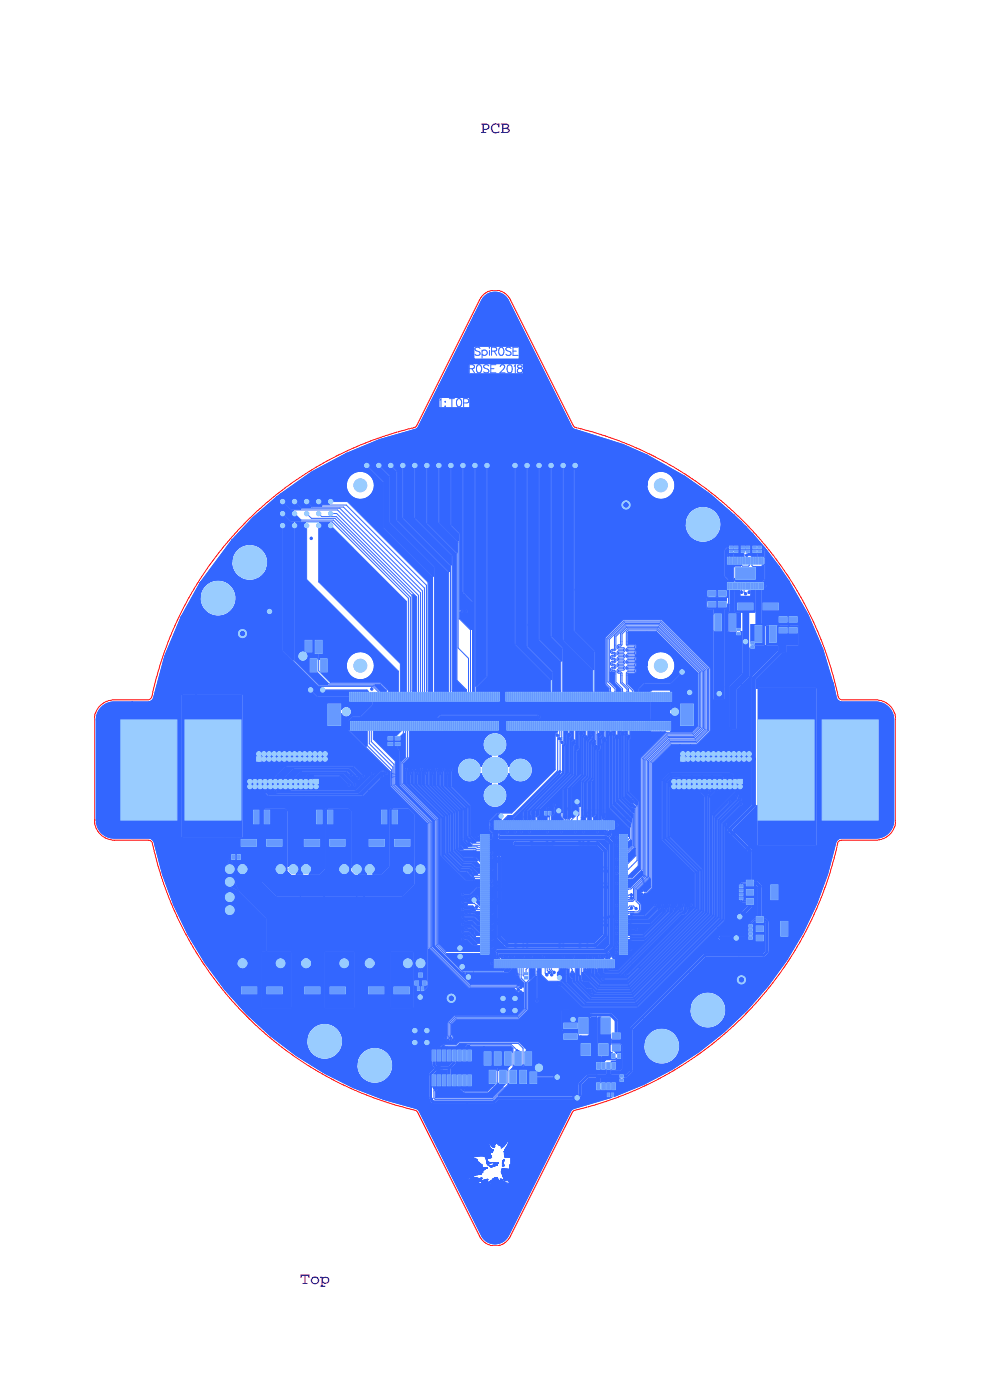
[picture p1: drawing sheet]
<svg xmlns="http://www.w3.org/2000/svg" width="210mm" height="297mm" viewBox="0 0 210 297" stroke-linecap="round" stroke-linejoin="round" font-family="sans-serif">
<defs><g id="words">
<g font-size="3.5">
<text x="102" y="28.2">PCB</text>
<text x="63.7" y="272.3">Top</text>
</g>
<g font-size="2.6" fill="#36f">
<text x="100.7" y="75.1">SpiROSE</text>
<text x="99.5" y="78.8">ROSE 2018</text>
<text x="93.3" y="86">1 : TOP</text>
</g>
</g></defs>
<!-- layer: Lyr 1 -->
<g fill="#36f" stroke="#36f" stroke-width=".21">
<path d="M53.7 109.8l5-4.4 .1 54.8 .5 .3 .5-.4v.9l.1 .4 .5 .2 .4-.3v-.5l-.3-.3-.6 .1-.1 .4v-1.1l-.2-.4-.6-.1-.3 .5v-54.5l.7-.5 .1 1.9 .3 .1h.4l1.4 1.5h.6l-.3 .5 .2 .4 .3 .2h.3l1 .9-1.9 .1-1.4-1.3 .1-.4-.2-.3-.4-.1-.4 .2-.1 .4 .1 .3 .7 .2 1.4 1.4h.6l-.3 .6 .4 .5-.1 28-2.1-2.1v-25.9l.3-.3 .1-.3-.5-.5-.4 .1-.2 .4 .1 .4 .2 .2v26l1.1 1.2 .1 21 .6 .3 .4-.4 .1 1.2 .4 .3 .5-.3 .1-.5-.4-.3h-.4l-.3 .5v-1.2l-.1-.3-.7-.1-.3 .5v-20.7l2.2 2.1v18.7l.2 .4 .3 .1 .4-.1 .2-.3v.9l.2 .4 .4 .2 .3-.2 .2-.4-.2-.4-.6-.1-.3 .5v-1.2l-.4-.4-.5 .1-.2 .4v-18.6l2.2 2.2v16.5l.2 .4 .3 .1 .4-.2 .2-.2v1l.2 .4h.4l.4-.2v-.4l-.1-.3-.6-.1-.3 .3v.2v-1.2l-.4-.4-.6 .1-.1 .4v-16.4l2.3 2.3h.6l-.2 .6 .5 .5 .3-.1 .3-.3h8.8l.1 .2v.1h-3.7l-.2 .1v.7h-6.6l-1-1v-.4l-.2-.3-.5-.1-.3 .3-.1 .3 .2 .3 .6 .2 1.2 1.1v12l.2 .4 .3 .1 .4-.1 .2-.3v1l.4 .4 .6-.2 .1-.3-.1-.4-.6-.1-.3 .1-.1 .4v-1.3l-.3-.3h-.5l-.3 .5v-11.9h2.2v6h2.8l.1-2.5a1.13 1.13 0 0 0 1.8 .3 1.13 1.13 0 0 0-.1-1.8 1.13 1.13 0 0 0-1.7 .5l-.2-1.2h-2.6l-.1 .1v-1.4h4.4l.3 .8h4.6v.7l-2.4 2.4h-1.7l-1 .9v2.1l8.9 8.9 .1 3.1 7.8 7.9v33.2l-1 .1 .1 .9h.9v.3l-.5 .5-.1-.5h-.5l-.2 .7-.1-.7-.5-.1 .3-.2v-.9l-1-.1v-6.2h-5.2v12.1l4.7 .1v7.2l.4 .5h.4l.3-.5-.1-.4-.3-.2-.5 .1-.2 .5v-2.6l.2 .4 .3 .2 .5-.2 .1-.3-.1-.5-.4-.1-.4 .1-.2 .4v-4.6l.5-.1v-4.8h.3l.2 .4 .2 2.1 .2 .4h.6l.3-.6-.3-.4h-.3l-.4 .2-.1 .3v-1.3h.3l.2 .2h.9v10.9l.2 .3 .4 .1 .4-.2 .1-.3-.1-.4-.4-.2-.4 .1-.2 .5v-2.6l.1 .4 .4 .2 .4-.2 .2-.4-.1-.4-.4-.1-.4 .1-.2 .4v-8.2l.9-1 .1-8 4.1 4.1v6.3l.3 .5h.6l.3-.6-.2-.4-.5-.1-.3 .2-.2 .4v-6.3l4.4 4.4h6.7v4.6l.4 .4 .5-.1 .1-.5-.2-.4-.4-.1-.3 .2-.1 .4v-2.6l.2 .5 .4 .1 .4-.3v-.4l-.2-.4h-.4l-.4 .2v.3v-1.9h2.5v4.5l.1 .3 .4 .2 .4-.1 .2-.5-.2-.3-.4-.2-.4 .2-.1 .4v-2.6l.2 .5 .4 .1 .4-.3 .1-.3-.2-.4-.5-.1-.3 .2-.1 .3v-1.9h.3l.7 .7 .7 .3 .6-.3v3.3l-1.3 1.3h-13.3l-1.6 1.7v2.7l-.5 .2-.2 .3 .1 .3 .4 .2 .3 .5 .4-.1 .3-.4 .2 .4 .3 .1 .3-.2 .1-.3-.2-.3v-.5l-.3-.3v-2.2l.9-.9 13.3-.1 1.9-2 .1-5.7 1.4-1.5 .1 4.8-.2 .5 .4 .4 .4-.3v-.3l-.2-.3 .1-6.5h.4l.1 1.5 1.4 1.4h2.2l.1 .9 .5 .1 4.5 4.5h11.8l17.1-17v2.2l.1 .4 .3 .1 9.3 .1v-1.3l-2.4 .1-.1-.6h-.6l-.1 .6h-6l-.4 .2-.1 .4v-2.2l1.5-1.6v-19.8l.4-.1 .1-.3v-.3l-.5-.2-.2 .2-.1 .5v19.9l-18.4 18.3h-11.5l-4.4-4.4-.2-.4-.3-.1-.4 .4v-.6l.7 .1 5 4.9h11.1l18.2-18.2v-20.4l3.7-3.7 .4-.1 .2-.3-.2-.4-.5 .1-.1 .4-3.9 3.9v20.3l-18 18h-10.8l-4.9-4.9-.2-.1 .2-.3v-.4l-.3-.3h-.5v-.5l.4-.4 .1-.6h1.1l-.1 .2v2.9l4.3 4.3h10.6l18-18v-20.6l4.2-4.2 .5-.2v-.3l-.3-.3-.4 .1-.1 .4-4.3 4.3v20.7l-17.7 17.7h-10.3l-4.1-4.1v-2.6l.2-.1 .1 1.5 .7 .7v.7l3.8 3.7h9.5l17.6-17.5 .1-20.8 4.2-4.2 .1-.6 .2-.4-.4-.4-.3 .1-.2 .3 .3 .8-4.3 4.3v20.7l-17.4 17.4h-9.3l-3.5-3.6v-.6l-.8-.8 .1-.4 .3 .2 .5-.2 .1 1.8 3.4 3.4h9.1l17.3-17.3 .1-21 2.9-2.9 .4-.1 .1-.4-.3-.3-.4 .1-.1 .4-3 3.1v21l-17.1 17h-8.9l-3.2-3.2v-2.7h.4v2.8l1.6 1.6h.7v.8l.5 .2 .4 .4h8.4l17-17 .1-21.3 4.9-4.9 1.2-.8 .1-.4-.1-.3 .2-.3v-.8l-.2-.2h-.9l-.2 .1-.4-.9-.8-.7h-13.1l-1.7 1.7-.1 12.8 2.9 2.9v11l.3 .3h.3l.3-.5-.3-.3h-.3l-.3 .4v-10.9l3.1 3v7.9l.3 .4 .4-.1 .1-.3-.2-.4h-.3l-.3 .4v-7.9l1 1.1v7.3l-14.1 14.1-.3-.2-.3 .1-.2 .2 .1 .3 .4 .2 .5-.2 14.3-14.4v-7.5l-7-7v-12.5l1.5-1.5h12.8l.6 .5-.1 1.4 .4 .3 .5-.1 .3 .3-.7 1.2-5 5v21.3l-16.8 16.8h-8.1l-.3-.3-.1-.4-.2-.1h-.3l-.2 .4v-.6h.6l.9 .9h7.6l16.7-16.7v-24.9l1.2-1.1 1.2-.7 .1-.6-.4-.4-.6 .2-.6 1.2-1.2 1.2v24.9l-16.5 16.5h-7.4l-.8-.8h-1.3l-1.4-1.5 .1-1v.9l.5 .5h1.3l1.8 1.8 7.1-.1 16.4-16.3v-24.9l.5-.5 .4-1.5-.2-.4-.3-.2-.4 .1-.2 .3 .3 1.5-.5 .5v24.9l-16.2 16.2h-6.8l-1.8-1.7h-1.2l-.3-.4 .1-1.3 3.3 3.3 6.7-.1 16-16 .1-24.6-1-1 .2-1.4-.2-.2-.4-.1-.4 .3-.1 .4 .5 1.2 1 .9v24.3l-15.9 15.9h-6.4l-3.1-3.1 .6-.2 .1-.6h.6l-.1 1.7 2 2h6.3l15.8-15.8v-8.9l-7-7v-10.5l1.1-.7 .2-.3v1l.2 .4 .6 .1 .3-.5-.1-.3-.4-.3-.4 .1-.2 .5v-1.3l-.4-.3h-.3l-1 1.4v10.9l7 7v8.6l-15.6 15.6h-6l-1.7-1.8 .1-.4v-1.1l.3-.1 .1 1.7 1.5 1.5h5.6l15.6-15.5v-8.4l-7-7.1v-11.7l.8-.8h1.7l.6 1.2h.6l.2-.4 .1 1.2 .3 .3h.3l.4-.3v-.5l-.6-.3-.4 .2-.1 .4v-1.4l-1.2-.9h2.3v1.3l.5 .4 .5-.2 .1-.4-.2-.4-.4-.1-.4 .3-.1 .3v-1.2h2.2v1.3l.4 .4 .5-.1 .2-.6-.3-.3-.4-.1-.3 .2-.1 .4v-1.2h2.1l.1 1.4 .4 .3 .5-.2 .1-.4-.2-.4-.4-.1-.4 .3-.1 .3v-1.2h2.4l-.2 1.1 .1 .4 .6 .2 .4-.4v1.1l.4 .4 .5-.1 .2-.5-.2-.3-.5-.2-.3 .2-.1 .4v-1.3l-.4-1-.4-.4h-11.3l-1.4 1.3v12.5l7 7v7.7l-14.8 14.8h-4.7l-.5-.2-.3 .2v.4l.5 .2 .3-.2h4.9l14.9-15.1v-7.9l-7-7v-12.1l1.2-1.2 2 .1h-1.9l-1.1 1.1v12l7 7v8.2l-15.3 15.2h-5.4l-1.2-1.2v-1.4l.1 .8 .8 .7h4.4l12.9-12.9h.7l.6-.6 .1-.5 .2-.2-.2-.5h-.5l-.1 .4 .2 .6-.4 .4-.8 .1-12.9 12.8h-4.1l-.5-.5v-.8h.8l.1 .8 .3 .4h3.3l12.9-12.9h.4l.5-.5v-.8l.3-.4-.3-.4-.5 .1-.1 .4 .3 .3v.6l-.4 .3h-.4l-12.8 12.9h-3l-.1-.1v-.7h.4l.1 .3 .4 .4 2.2-.1 12.8-12.8 .4-.1 .2-.3-.1-.4-.3-.1-.3 .1-.1 .5-12.8 12.8h-1.9l-.2-.2 1.4-.2v-1.7l-.1-.2 .2-.3-.1-.4-.2-.1-.6 .2-.1-.6-.3-.3 1-1.2v-22l-.8-1 .4-.5 .2-.7-.4-.5h.7l.1-.8 .6 .2 .3-.4-.4-.4-.5 .2-.1-.8h-2.1l.4-.6-.1-.9v-15.1l.2-.2v-2.3l.5 .1-.3 .4v.5l.3 .2v15.4l4.1 4.2v1.7l-.2-.5h-1.7l-.1 .5-.6-.2-.3 .3v.3l.3 .2 .6-.2v.9v.4l-.6-.2-.3 .3 .3 .5 .6-.2v2.2v.4l-.6-.2-.3 .3v.3l.3 .2 .6-.2v.9v.4l-.6-.2-.3 .3 .3 .5 .6-.2v.5v.4l-.6-.2-.3 .3 .3 .5 .6-.2v1.3v.4l-.6-.2-.3 .3v.3l.3 .2 .6-.2v.4v3.8l-.1 .1-.4-.3-.4 .4 .2 .5 .7-.3v.5v2.5l-.5-.2-.4 .4 .2 .5 .7-.2v.4v.5l-.6-.3-.3 .4 .3 .4 .6-.2v.5v.4l-.6-.2-.3 .3v.3l.3 .2 .6-.2v1.7l-.6-.3-.3 .3 .3 .5h.6v.4l-.6-.2-.3 .3v.3l.3 .2 .6-.2v.8l-.4-.4-.5 .3v.4l.3 .2h2.5v-.9l.7 .2 .3-.3-.3-.5-.7 .2v-1.7l.6 .2 3.1-.1 6-6 .1-.5 .2-.3-.2-.4h-.5l-.1 .4 .2 .6-5.9 5.9h-2.8l-.2-.2 3-.1 5.5-5.5v-1.1l.3-.3-.1-.4-.3-.1-.4 .2 .1 1.6-5.3 5.3-2.8-.1 2.9-.1 4.8-4.9 .3-.9-.1-.3-.4-.1-.2 .1-.2 .4 .3 .6-4.8 4.7-3.1 .1 .1-.9 1.3 .1 .4 .2 .3-.2 .1-.2-.3-.5-.5 .3h-1.3l-.1-.9h4.8l2.7-2.6v-1.1l.3-.4-.4-.4-.4 .1-.1 .4 .2 .3v.9l-2.4 2.5-4.7-.1 .1-.5h4.2l2.1-2 .4-.1 .2-.3-.1-.4-.4-.1-.2 .1-.1 .5-2 1.9h-4.2v-.4l3.6 .1 2.1-2.1 .4-.1 .2-.3-.4-.4-.4 .1-.1 .4-1.9 2h-2.5l-.4-.1 1.6-.1 .7-.7v-1.4l-.7-.8v-2.2l2.4-2.4 .1 1.7-.9 .9-.7-.4h-.5l-.1 .3 .1 .4-.1 .4 .1 .3 .4 .1 .7-.4h.4l1.3-1.3v-26.5l3.9-3.9h1.7v3.4l.1 .2h1l.2-.2 .7 .1 .2-.2 .1-.4-.5-.5-.5 .2-.2-.3 .1-.6-.5-.3-.5 .2v.8l-.2 .2v-2.6h2.3v2.2l.6 .3 .4-.4 .1 1.2 .4 .2h.4l.2-.3v-.4l-.2-.3h-.4l-.3 .1-.2 .4 .1-1.2-.2-.3-.7-.1-.2 .5v-1.9h1.4l.7-.6 .1 2.8 .5 .3 .5-.4 .1 1.2 .3 .2h.4l.3-.4-.3-.6h-.5l-.3 .5v-1.1l-.2-.4-.6-.1-.3 .5v-2.5l2.2-2.2v4.9l.2 .3 .4 .1 .5-.4v1l.3 .4 .6-.1 .2-.5-.3-.4-.3-.1-.4 .2-.1 .4v-1.2l-.3-.4h-.5l-.3 .5v-18.2l-10.4-10.4-8.2-.1-4 4v10.1l.8 .8v.5l-.1 .2h-2.6v-8.6l-4.3-4.4v-34.2l.6-.8-.1-.3-.4-.3-.4 .1-.3 .4 .3 .5-.1 .3v34.4l4.4 4.4v3.6l-6.4-6.2v-36.4l.3-.3 .1-.3-.5-.5-.4 .1-.2 .4 .4 .6v36.6l6.3 6.3-.1 4.6h-5.9v-9.3l-2.5-2.5v-35.7l.4-.6-.1-.3-.4-.2-.4 .1-.3 .4 .1 .3 .3 .3v35.7l2.5 2.6v2.5l-4.7-4.5v-36.3l.3-.3 .1-.3-.5-.5-.4 .1-.2 .4 .4 .6v36.5l4.5 4.6v6.4h-1.3v-4.3l-5.4-5.4v-37.8l.3-.2v-.4l-.4-.5-.4 .1-.3 .4 .1 .4 .3 .2v37.9l5.4 5.4v1.5l-7.6-7.5v-37.3l.3-.3 .1-.3-.2-.4-.5-.1-.3 .2-.1 .3 .1 .3 .3 .3v37.4l7.5 7.6v2.3v.2h-9.2l-.2 .1v1.8l30.6 .1v4.1l-30.3 .1v1.9l10.6 .1-.5 .7v7.5l-9.1 9.1h-3l-1.9 1.8v2l.8 .8-.2 1-.4-.1v-.9h-1.8l-.6 .3-.5-.2-.3 .3 .2 .5h.4l.7-.4v.9h-.8l-1.1-1.2v-6.2l-4.1-4.1v-3.2l.2-.5-.2-.3-.5 .1-.1 .4 .2 .4v3.3l4.1 4v6.3l1.3 1.3-.6 .1-.2-.2v-.5l-.7-.6v-6.3l-4.3-4.3v-2.4l.3-.4-.4-.4-.3 .1-.2 .3 .2 .4 .1 2.6 4.3 4.2v6.2l.6 .8v.3h-.3l-.5-.4v-6.8l-4.6-4.6v-3.1l.3-.4-.3-.4-.4 .1-.2 .4 .2 .3 .1 3.3 4.5 4.5v6.8l.6 .7h.5l.4 .5h-.6l-1-1.1v-6.7l-4.9-4.9v-2.3l.3-.5-.3-.3-.4 .1-.2 .4 .3 .3v2.4l4.8 4.9v6.8l.8 .8 .3 .5h-.6l-.6-.6v-7.5l-5.1-5.1-.1-3 .3-.5-.3-.3-.4 .1-.2 .4 .3 .3v3.2l5.1 5.1v7.5l.7 .7h-.7l-.1-.1-.1-8.1-5.3-5.4v-2.1l.2-.4-.3-.4-.4 .1-.2 .3 .3 .4v2.3l5.4 5.4v8l.4 .4h3.4l.3 .3h.7l.1 1.7-1-.9h-2.6l-1.4-1.4-.1-8-5.6-5.7v-2.9l.2-.4-.3-.4-.4 .1-.1 .5 .2 .2v3.1l5.7 5.6v8.1l1.6 1.6h2.6l.5 .5h-2.7l-2.2-2.1v-8l-5.9-6v-2l.2-.5-.2-.2-.3-.1-.3 .3 .2 .5v2.2l5.9 5.9 .1 8.1 2.3 2.3h2.6l.8 .9h-.7l-.8-.7h-2l-2.4-2.5v-8l-6.2-6.2v-2.8l.2-.4-.3-.4-.4 .1-.1 .4 .2 .3 .1 3 6.1 6.1 .1 8.1 2.6 2.6h2l.7 .8h1l.1 .8-.4 .1-1.5-1.5h-2l-2.7-2.7v-8.1l-6.5-6.5v-1.9l.2-.5-.2-.3h-.3l-.3 .4 .2 .4v2.1l6.5 6.5v8l2.9 2.9 2 .1 1.4 1.5h-.6l-.1-.7-.7-.7h-2l-3-3.1v-8l-6.8-6.8v-2.5l.2-.5-.2-.3h-.4l-.2 .3 .2 .5 .1 2.8 6.7 6.7v8l3.2 3.2 2 .1 .5 .5v.5l.4 .4h-.2l-1.3-1.3h-1.4l-3.3-3.3-.1-8.1-7-7v-1.8l.3-.5-.2-.2-.4-.1-.3 .3 .2 .5 .1 2 7 7v8.1l3.5 3.4 1.5 .1 1.3 1.3h.4l-.2 .3h-1.5l-5.2-5.1v-8l-7.3-7.4v-2.5l.3-.4-.4-.4-.4 .2-.1 .3 .2 .3 .1 2.7 7.2 7.3 .1 8.1 5.3 5.3h1.8l.3-.3 1.1 .1v1.2l-.8 .1-1.5 1.5h-1.1l-.5-.2-.3 .3 .1 .3 .2 .2 .5-.2h1.2l1.6-1.6 .6 .1-.1 2.4-.1-.1v-.6l-.5-.4h-1.1l-.6 .6-.7-.2-.4 .4 .2 .3 .3 .1 .3-.2h.5l.6-.6h.8l.2 .2v.6l.6 .4v.5l-.8-.7-.1-.6-.4-.2-.6 .3 .2 .8h-.8l-.3-.3h-.6l-.3-.2h-.3l-.2 .3 .3 .5 .5-.2 .6 .1-.6 .2-.1 .3 .3 .3 .3 .1 .3-.2h.9l.6 .7h-.5l-.5-.3h-1.3l-.5-.3-.3 .4 .2 .4 1.8-.2 .5 .4 1.7 .1-.1 .4h-.4l-.7-.3-1.4-.1-.3-.3-.3 .1-.3 .3 .1 .3 .3 .2 .8-.3 1 .1 .4 .4h.9l-.1 .9h-.1l-1-1h-2.2l-.5-.2-.3 .4v.3l.3 .1 .5-.2h2.1l.9 .9 .4 .1v.4h-.6l-1.1-1h-1l-.4-.2-.4 .4 .1 .3 .3 .1 .4-.2h.9l1 1h.8v1.2l-1.9-1.8h-1.5l-.5-.2-.3 .3 .1 .4 .3 .1 .4-.2h1.4l1.8 1.9h-.6l-.2-.1v-.6l-.8-.8h-.9l-.3-.2-.4 .1v.6l.5 .1 .2-.2h.7l.6 .6v.5l.4 .4-1.4-1.1h-1l-.5-.2-.3 .3 .2 .4 1.5-.1 1.2 1.1 1.2 .1 .1 .8h-.6l-1.6-1.6-.8-.3-.4 .2v.5l.4 .2 .6-.2 1.6 1.6-.7 .1-1.3-1.3h-.6l-.5-.3-.3 .3v.4l.5 .2 .3-.3h.5l1.3 1.3 1.6 .1v.8h-4l.2-.7-.4-.3-.6 .2-.1 .4 .2 .4h-2.5l-1.5-1.4v-26.5l-7.5-7.6v-4l1.3-1.4v-5.7h10v8.4a2.6 2.6 0 0 0 2.2 2.5 2.6 2.6 0 0 0 2.9-1.8 3.5 3.5 0 0 0 2.1 2.2 2.57 2.57 0 0 0-1.1 4 2.57 2.57 0 0 0 4.1-.1 2.57 2.57 0 0 0-1.4-3.9 3.5 3.5 0 0 0 2.2-2.2 2.57 2.57 0 0 0 4 1.2 2.57 2.57 0 0 0-.2-4.2 2.57 2.57 0 0 0-3.9 1.5 3.4 3.4 0 0 0-2.1-2.2 2.57 2.57 0 0 0 1.2-4 2.57 2.57 0 0 0-4.2 .1 2.57 2.57 0 0 0 1.4 3.9 3.5 3.5 0 0 0-2.1 2.2 2.58 2.58 0 0 0-2.9-1.8 2.58 2.58 0 0 0-2.2 2.6v-8.4h8.7l.1-1.9-.1-.2-12.7 .1v-.6l.5-.5h20.5l.1 .5 .4 .1 .4-.3-.1-.4-.7-.3h-20.7l-.8 .7v.7l-.5 .1-17.7-.1-.2 1.9-.1-.1v-1.8l.7-.6 1.8-.1 2.5-2.5 .1-.9h26.8l-.1-2h-4.6v-.9l2.2-2.3v-44.3l.3-.4v-.4l-.2-.2-.4-.1-.5 .5 .1 .3 .3 .3v44.2l-2 2.1-.2-46.3 .3-.3 .1-.3-.1-.3-.4-.2-.4 .1-.2 .4 .1 .3 .3 .3-.1 47.3-.1-19-2-2v-26.3l.3-.5v-.4l-.6-.2-.5 .5 .1 .4 .3 .2v26.4l.5 .6v3.3l.3 .4h.4l.2-.4-.2-.3-.3-.1-.4 .4v-3.3l1.5 1.4v5.8l-2.4-2.3v-1.2h.6l.2-.3-.2-.4-.6-.1v-16l-1.8-1.8v-12.1l.3-.3 .1-.4-.2-.3-.5-.1-.4 .5 .1 .3 .3 .3v12.2l1.7 1.8v1.4l-3.9-3.8v-11.6l.3-.3v-.3l-.4-.5-.4 .1-.3 .4 .4 .6v11.7l4.1 4.1-.1 2-6.2-6.1v-11.7l.4-.4v-.4l-.2-.2-.4-.1-.4 .3-.1 .3 .3 .5 .1 11.8 6.3 6.4v26.9l2.1 2-.1 .4h-2.5l-.1-.3v-28.8l-7.9-7.9v-10.5l.3-.4v-.4l-.6-.3-.3 .2-.2 .3 .4 .6v10.7l7.9 7.9v1.9l-10.1-10v-10.5l.3-.2 .1-.4-.5-.5-.4 .1-.2 .4 .1 .4 .2 .2v10.6l10.2 10.2-.1 1.1-10.9-10.9v-10.3l-1-1v-.4l-.2-.3h-.6l-.3 .5 .2 .4 .6 .1 .9 .8v10.4l11 11-.1 25.3h-2.6v-26.5l-9.5-9.5v-9.8l-1.9-2-.1-.6-.4-.2-.4 .1-.2 .2 .1 .6 .3 .2h.4l1.8 1.8 .1 9.8 9.5 9.5-.1 1.8-10.4-10.4v-9.5l-3.2-3.3v-.4l-.2-.3h-.6l-.3 .4 .2 .4 .2 .2h.4l3.2 3.1v9.6l10.4 10.4-.1 24.4h-.4l-.1-.3-.1-23.1-17.1-17.2h-3.1l-.3-.3h-.4l-.4 .4 .2 .6h-1.4l-.3-.3v-.5l-.5-.3-.5 .3v.5l.2 .3h.5l.4 .4-1.9 .1-.7-.7-.1-.6-.5-.3-.4 .3v.6l.3 .2h.4l.6 .7h-1.9l-1-1v-.3l-.2-.4h-.6l-.3 .4 .1 .4 .4 .2h.3l1 1.1h-1.9l-1.3-1.3v-.5l-.4-.3h-.5l-.2 .5v-1.5l6.7-4.8 7.3-3.9v6.8a2.98 2.98 0 0 0 4.4 2.7 2.98 2.98 0 0 0 .3-5.1 2.98 2.98 0 0 0-4.6 2.1l-.1 .3v-6.8a84.3 84.3 0 0 1 14.7-5.1l.6-.5 4.4-8.7v4.6h6.5l.1-2.1-.1-.1h-6.4l-.1 .2v-2.6l6.2-12.5v9.9h11.7v-2.2h-11.6l-.1 .2v-7.9l1.2-2.4 .1 9.2 9.6-.1-.1-2.7h-9.5l-.1 .2v-6.6l1.6-3.2a3.2 3.2 0 0 1 2.9-1.8 3.2 3.2 0 0 1 2.9 1.9l13.4 26.7 .6 .5 10.3 3.2v12.9l.2 .3 .4 .2 .3-.1 .2-.2 .1-.4-.3-.4-.3-.1-.5 .3-.1 .3v-12.8l5 2.2v6.5a2.98 2.98 0 0 0 4.4 2.5 2.98 2.98 0 0 0 .3-5 2.98 2.98 0 0 0-4.7 1.9v.6v-6.5l8.1 4.6v10.5a3.8 3.8 0 0 0 5.8 2.9 3.8 3.8 0 0 0 0-6.5 3.8 3.8 0 0 0-5.8 2.9v.3v-10.1l5.4 3.8 5 4.4 .1 7.1h.7v-.5l-.7-.1-.1 .1v-6.6l1.5 1.4v5.6l.8 .1v-.5l-.7-.1-.1 .1v-5.2l1 1v4.6l.8 .1v-.5l-.7-.1-.1 .1v-4.2l1.5 1.6v3h.8l-.1-.5h-.7v.1v-2.6l2.6 3-.1 .1-.8-.6h-.6l-.2 .1 .1 .5h.9l.4 .4v1.4l-1.2-.1v-.7l.8-.2v-.5l-.2-.1h-.6l-.2 .2-.2-.2-.8 .1 .1 .6 .7 .1-.1 .8h-.5l-.5-.5-.5-.1v-.3l.3-.1-.1-.6h-.7l-.2 .2-.2-.2h-.7l-.1 .6 .5 .4v.5l-.6 .1-1.2-.1v-.7l.8-.2-.1-.6h-1.8v.7l.7 .1v.7h-.5v-.4l-.3-.3-.4 .1v2.2l2.9 .1-.1 .1h-1.2l-.3 .3v2.8l.2 .3h-1v-.4l-.8-.7v-5.5l.5-.4 1.1 .1 .1-.5-.8-.1-.2 .1h-.4l-.7 .7v5.7l.8 .8-.1 .5 .1 3-.3-.1v-1.2h-1.6l-.1 1.3-.5-.1v-1.2h-1.6v1.2l-.4 .3v2.5l1.4 .1v19l.2 .2h1.5v11.4l.2 .4 .4 .1 .3-.1 .2-.3v1l.3 .4h.4l.3-.2 .1-.3-.1-.4-.7-.1-.3 .5v-1.2l-.3-.4-.6 .1-.2 .4v-11.3h.7l.2-.2v-19l.5-.1v-.9l.3-.1v1.4l-.4 .1-.1 .1v4.1l2 .1 .1 .6 .4 .1 .5-.1v-.6l.3-.1v8.8l-2.9 2.8v9l.2 .2h.4v5.2l.2 .4 .3 .1 .4-.2 .2-.2v1.1l.3 .3h.4l.3-.2 .1-.4-.1-.3-.7-.1-.3 .3v.2v-1.2l-.4-.4-.5 .1-.2 .4v-5.1h1l.3-.2v-8.3l.9-.9v14.6l.2 .4h.6l.3-.4-.3-.6h-.6l-.2 .5v-14.5l1.8-1.9v-6l.5 .2 .4-.1 .1-.5 2.2-.1 2.6 .1v.9l-5.4 5.5-.2 .3v16.6l-.6 .1-.4 .4 .3 .5 .7 .2v9.1l-5.1 5.3 .1 .4 2.1 2.1v16.1l.3 .4 .5-.1 2.3-2.2 .1-.8 .3-.1-.1-1.2h-1.5l-.1 .3h-.5l-.1-.7h-.8l-.1 .6 .5 .7h1l.1 .4 .2 .2-2.1 2.1v.3v-16l2.1 2.2v5.9l-.3 .1v.3h-.9l-.4 .4-.2 .4 .1 2.1h.8v-.5l-.8 .1v-.5l.1 .2 .7-.1v-.5h-.7l-.1 .1v-.4h.8v-.7l.6 .1 .2 2.2h1.4l.1-1.2-1.6-.1v.2v-.9l1.5 .1 .4-.1 .4 .3v6.1l-.3 .2v.3h-.5l-.9 .9v.4l-.1 .1v1.3h.8v-.5h-.7l-.1 .1v-.4h.8l.1-.5-.2-.3 .6-.5h.2l.1 2.2 1.5 .1 .1-1.3h-1.6v.1v-.8l1.5 .1 .1-.3 .3 .2v6.1l-.5 .4h-12.3l-.3 .2-15.6 15.6-.1 9-.9 .9-2.9-.1v-.5h1.9l.5-.5v-5.1l-.5-.5h-1.8v-.7l1.8-.1v-1.3l-.4-.1-.1-2.8-1.5-1.4h-4.3l-.1-.5-.1-.2-5.9 .1-.1 4.3 .4 .3h2.3l.4 .4-2.6 .1-.1 1.1 2.9 .1 .1-.9 .7 .2 .1 4.1h2v-2.5h-2l-.1 .1v-1.7h1.5l.5-.5 .1-3.3 .2-.2h1v11l.7 .1 .1-1.5-.7-.1-.1 .2v-9.7h.1l-.1 7.9 .4 .5h.6v2.6l.2 .1h.7l.1 .9-4 .1-1.9 1.8v2.4l-.5 .3h-16.4l2.2-2.2 .1-.3h1.6v-2.8l-.6-.6v-.6l1.8 .1v.4l-.6 .7v2.7l.1 .1 1.5-.1v-2.7l-.7-.6 .1-.6 1.1 .1v3.8l.1 .1h1.5l.1-1.1h3.7l.6 .2 .4-.3v-.5l-.4-.3-.5 .3h-3.8v-.9a.9 .9 0 0 0 1.2-1 .9 .9 0 0 0-1.4-.6 .9 .9 0 0 0 0 1.5l-1.4 .1-.1 .2v-1.5l.6-.1v-2.7l-1.1-.7-1.7-1.6h-12.8l-.7 .6h-2.8l-.7 .6-.4 .7v2.2l.1 .1 .8-.1-.1-2.7 .5-.5 .2 .2-.4 .8v2.3h.7l.2-.1-.2-2.9h.3v2.9l.8 .1 .1-.1v-2.2l-.7-.1-.2 .1v-.7h2.2v2.9l.1 .1h.7l.1-2.3-.1-.1h-.7l-.1 .1v-.7l.5-.6h1.4l-.5 .6-.3 .7v2.2l.7 .1 .2-.1v-2.2l-.2-.6 .5-.4h.3l-.5 1 .2 7.6 .7-.1v-2.2l-.7-.1-.1 .1v-3h.7l.1-.1v-2.2l-.1-.7h2.7l.1 3.9 1.5-.1v-2.7l-1.5-.1-.1 .1v-1.1h5.6l.4 .3v.7l-1.7 .1v2.7l.6 .7v.5l-1.7-.1v-.4l.6-.7v-2.7l-.1-.1h-1.5v2.8l.6 .6v.5h-1.6l-.1 .1v2.7l.5 .6-.9 .9h-4.6l.3-1-.1-2.4h-.7l-.1 .2v2.1l.2 .8-.1 .3-.4-.5 .1-.5v-2.3h-.9v2.3l.3 .7 1.2 1h5.1l2.3-2.2 .6 .8-2.1 2.1h-11.8l-.1-1 .7-.7 .4-.7v-2.2l-.8-.2-.1 .2v2.2l.1 .5-.6 .5 .3-1v-2.2l-.5-.3 .8-.7 1-.1v3.3l.7 .1 .2-.1v-2.2l-.8-.2-.1 .2v-1.1h1v3.3l.8 .1 .1-.1v-3.6l.2-.2v3.8l.2 .1 .7-.1v-2.2l-.1-.2h-.7l-.1 .2v-1.6l.9-.9v-2.8l-.1-.1h-.8v2.6l-.8 .8h-1.8l-.5-.1-.3-.3v-3h-.9v3.3l.5 .6-1.2 1.3v5.1l.3 .7 .6 .4h7.2l.1 16.2h.8l.5-.3 1.2 .2-.7 .9 .1 .3 .3-.1 .2 .3 .3-.2 .4 .1 .1-.9 .6-.1 .2 .4 .6 .4h1.1l.1-.3-.4-.4 .2-.4 .4-.1 .2 .2v.6l.3 .2h.3l.6-.4 .3 .4 1.6 .1v-.6l-.5-.3-.7-.1-.7-1.6 .2-.4h1.6v-.8l.2-.3v-1.6l-.3-.2-1-.1v-.4l.1-.1-.1-.6 .9-1.7 .1-1.1h-.3l-1.3 1.8-.2-.3-.6-.1-.1-.7-.5 .1-.6 .9-.8-1h-.2l-.2 1.1 .8 .9-.6 .6v.3l.3 .6-.6 .1-.3-.4-.4-.2-3.1 .3-.1 .1 .1 .3 1.4 .4 .3 .6 .7 .5 .4 .8-.7 .8-1.2 .2-.4 .4-.5 .1-.5 .7v-16.1h5.9l.9-.8h16.3l.5 .1 .8-1v-2.3l1.4-1.4 1.5 .1v2.3l.3 .3h.6l.3-.2h.9v-1.5l-.1-.1-.8 .1v-.9h1.1v2.3l.3 .6-.2 .2v.7l.6 .1 .1-.8-.1-.2 .2-.6v-1.4l-.8-.1-.1 .2v-1h1.1v2.3l.8 .1 .1-1.4-.8-.1-.1 .1v-1h1.7l.1 .6h.7l.1-.6 .8-.1 1.2-1.4 .1-8.9 2.1-2.2v5.7a3.8 3.8 0 0 0 5.6 3.5 3.8 3.8 0 0 0 .4-6.6 3.8 3.8 0 0 0-6 2.8v.3v-5.7l9.8-9.7v7.8a3.8 3.8 0 0 0 5.6 3.4 3.8 3.8 0 0 0 .4-6.6 3.8 3.8 0 0 0-6 2.8v.4v-7.8l3.4-3.4h7v4.9l.2 .4 .4 .1 .4-.3 .2-.4-.3-.4-.4-.1-.4 .2-.1 .4v-4.8h5.3l1.1-1v-6.6l-.6-.8-.4-.1-.4-.3v-6.6l-1-.9-1.1-.2v-6.3l-4.1-4.3 5-5 .1 8.4 .2 .2h2.6l.1 11.3 1.6-.1v-3.1h-1.6l-.1 .1v-8.2h2.1l.1 19 1.6-.1v-3l-1.6-.1-.1 .1v-15.9h7.6l.2-.2v-33.5l-.2-.1h-12.3l-.3 .2v-1.9l5.4-5.5 1-.1v-1.4h2.5l.2-.3v-4l-.1-.2h-7.1l-.2-.4h-.6v-7.1h.2v4.2h3.4l-.1-1.4h-3.2l-.1 .1v-2.9l.2-.1v-.3h.4l.3-.3-.1-.4-.6-.1v-.4l.4-.5v-6.4l2.8 3.6v11.7h1.8v-1.1h-1.7l-.1 .1v-10.7l2.2 3.1v8.7l1.7-.1v-1.1h-1.7v.1v-7.6l3.9 7 3.2 7.4 2.3 7.7v23.9a3.5 3.5 0 0 0 5.5 2.6 3.5 3.5 0 0 0-.3-6.1 3.5 3.5 0 0 0-5.2 3.2v-11.3v.3a3.5 3.5 0 0 0 5.5 2.6 3.5 3.5 0 0 0-.3-6.1 3.5 3.5 0 0 0-5.2 3.2v-12.3l.7 2.8 .7 .6 7.6 .1a3.8 3.8 0 0 1 3.8 3.8v21.3a3.8 3.8 0 0 1-3.8 3.8h-7.4l-.4 .1-.6 .5a74 74 0 0 1-47.2 54.2v-.7l-.5-.1-.1 .8 .1 .2-7.8 2.3-.8 .5-13.2 26.4a3.2 3.2 0 0 1-2.9 1.9 3.2 3.2 0 0 1-2.9-1.9l-13.2-26.3-.5-.5a74.2 74.2 0 0 1-55.9-56.8l-.5-.5-.4-.1h-7.4a3.8 3.8 0 0 1-3.8-3.8v-21.3a3.8 3.8 0 0 1 3.8-3.8h3.8v20.1a3.5 3.5 0 0 0 5.2 3.2 3.5 3.5 0 0 0 .3-6.1 3.5 3.5 0 0 0-5.4 2.6l-.1 .3v-11.3a3.5 3.5 0 0 0 5.2 3.2 3.5 3.5 0 0 0 .3-6.1 3.5 3.5 0 0 0-5.4 2.6l-.1 .3v-8.8h3.7l.8-.7 2.4-9 3.5-8.3v46.7l.2 .3h9.1v15.2a1.03 1.03 0 0 0 1.6 .8 1.03 1.03 0 0 0 0-1.8 1.03 1.03 0 0 0-1.6 .9v-2.7a1.03 1.03 0 0 0 1.6 .9 1.03 1.03 0 0 0 0-1.8 1.03 1.03 0 0 0-1.6 .8v-3.1l.3 .7 2.2 1.2v15.3l.3 .8 .7 .4v5.3h3.3l-.1-1.5h-3.2v.2v-4a1.19 1.19 0 0 0 1.4-1 1.19 1.19 0 0 0-1.1-1.4 1.19 1.19 0 0 0-1.3 1.2v-15.3l.3 .1 5.8 5.8v6.8l-1 .2 .1 12h6.6v-12.1l-5.3-.1v-6.9l-6-6-1.1-2.3a1.02 1.02 0 0 0-1.1-.4 1.02 1.02 0 0 0-.8 1v-2.6a1.03 1.03 0 0 0 1.2 .9 1.03 1.03 0 0 0 .8-1.3l-.4-1.7 .6-.1v-1l-.1-.1h-.6l-.2 .4-.4 .4-.9 2.4v-6.5h2.5v6.5a1.19 1.19 0 0 0 1.8 1 1.19 1.19 0 0 0 .1-2 1.19 1.19 0 0 0-1.8 .8l-.1 .2v-6.5l.2 4.5 .6-.1v-1h-.7v.1v-3.5h.8l.1 1.6 3.3-.1-.1-1.4h-3.2l-.1 .2v-.3l.3-.1 .2-.2-.1-30.3-.1-.2h-12.8l-.2 .3v-16.5l4-7.2v3.2a3.8 3.8 0 0 0 5.6 3.4 3.8 3.8 0 0 0 .4-6.6 3.8 3.8 0 0 0-6 2.8v.4v-3.2l6.7-9.1v4.7a3.8 3.8 0 0 0 1.7 3.2v11.9l.2 .4 .4 .2 .5-.2 .1-.4-.2-.5-.4-.1-.4 .2-.2 .4v-11.9l1.7 .6v42.8l.4 .4h.4l.2-.4v1l.2 .4v7.4l1.2 .1v-2.9l-1.1-.1-.1 .2v-4.7l.7 .1 .2-.3v-.4l-.2-.3-.4-.1-.3 .2-.2 .4v-1.3l-.3-.3h-.5l-.2 .5v-42.7h1.1l.7-.2v38.5l.3 .2v4.3l.3 .4h.6v20.8l3.1 3.2h5.1v14.2l.4 .7 .5 .3v5.3l.4 .1 .1 10.3a3.8 3.8 0 0 0 5.9 2.9 3.8 3.8 0 0 0-.4-6.6 3.8 3.8 0 0 0-5.6 3.4v-10l2.9-.1v-1.4l-3.3-.1v.2v-4a1.19 1.19 0 0 0 1.5-.9 1.19 1.19 0 0 0-1.1-1.4 1.19 1.19 0 0 0-1.3 1.1v-14h5.1v23.6l.1 .1h6.5v-12.2l-6.5-.1-.1 .2v-11.6h6.9v35.7a3.8 3.8 0 0 0 5.6 3.4 3.8 3.8 0 0 0 .3-6.5 3.8 3.8 0 0 0-5.9 2.8v.3v-35.7h1.5v14.2l.2 .5 .7 .5v5.3h3.3v-1.5h-3.2l-.1 .2v-4h.1a1.19 1.19 0 0 0 1.4-1 1.19 1.19 0 0 0-1.1-1.4 1.19 1.19 0 0 0-1.3 1.2v-14l8.2-.1 2.7-2.6 .1-3v19.7l.8 1.8-.3 .3 .1 1 .9-.1v-.9l-.3-.3 .8-1.4a1.02 1.02 0 0 0-.8-1.4 1.02 1.02 0 0 0-1.2 1v-19.7a1.04 1.04 0 0 0 1.6 .5 1.04 1.04 0 0 0-.1-1.7 1.04 1.04 0 0 0-1.5 .8l-.1-11.5-1.4-1.3-3.7-.1-.5 .5v12l-1.7 1.6-1.7-.1a1.21 1.21 0 0 0 .2-1.8 1.21 1.21 0 0 0-1.8 .1 1.21 1.21 0 0 0 .2 1.8l-1.6-.1a1.04 1.04 0 0 0 .3-1.7 1.04 1.04 0 0 0-1.7 .4l-.1-12.1-.6-.6h-4.9l-.3 .4v12.6l-1.1 1.1h-2.1a1.21 1.21 0 0 0 .2-1.8 1.21 1.21 0 0 0-1.8 0 1.21 1.21 0 0 0 .2 1.8h-1.3a1.22 1.22 0 0 0 .1-1.9 1.22 1.22 0 0 0-1.9 .3v-11.8l-.7-.7h-4.3l-.6 .7v-5.7l.2-.4v1l.3 1.3 .8 .8h7.7l.1 10.5h3.2l.1-1.4-3.3-.1-.1 .2v-9.2h2.6v5.7l1.2 .1 .1-2.9-1.2-.1-.1 .2v-3h9.9l1.2-1.2v11.7h3.3v-1.5h-3.1l-.2 .2v-10.4l2.7-2.6v9.5h1.2v-2.8l-1.1-.1-.1 .2v-6.8l.5-.2 .1-.4-.3-.3h-.4l-.1 .5-3.8 3.8h-19.9l-.5-.5 .3-1.1-.1-.5-.6-.2-.3 .2-.1 .4v-1.3l-.3-.3-.6 .1-.2 .4v-4.2h.8l.2-.2 .6 .1 .3-.2 .1-.4-.5-.5-.5 .2-.3-.3 .1-.6-.4-.3-.6 .2 .1 .8-.2 .2v-37.7a3.8 3.8 0 0 0 2.2-2.2v39.3l.3 .4 .1 5.7 .5 .2 .5-.3v.9l.3 1.1 .5 .5h17.5l4.7-4.7h.5l.3 .5 .3 .2 .4-.2v-.4l-.8-.5h-.9l-4.7 4.7h-17.2l.2-1.2-.1-.4-.6-.2-.3 .2-.1 .4v-.9l.5-1 .5-.6 .1 1.7 .6 .2 .4-.3 .1 1.1 1.3 .9h14l3.5-3.5 .5-.2 .1-.3-.1-.3h-.6l-.1 .5-3.4 3.4h-13.7l-.8-1.2h-.5l-.3 .5v-.9l.6-1 .5-.6 .1 1.7 .5 .2 .5-.3 .1 1.2 .2 .2 .5-.1 .3-.3-.1-.5-.6-.2-.3 .2-.1 .4v-.9l.5-1 .6-.6v1.7l.6 .2 .4-.3 .1 1.1 .3 .3h.4l.3-.4v-.4l-.6-.3-.3 .2-.2 .4v-.9l.6-1 .5-.6 .1 1.6 .3 .3 .6-.1 .2 .2-.1 .7 .4 .3h.3l.3-.3 .1-.3-.1-.3 .2-.3v-.8l-.2-.2h-.9v-.4h5.4l1.6 1.6 .2 .5h.4l.3-.2-.1-.4-.5-.2-1.8-1.7h-5.7l-.6 .5-.4 .9v-1.4l.2-.1h7.2l2.1 2.1v.4l.5 .1 .3-.3-.1-.4-.5-.1-2.2-2.2h-7.4l-.9 .8-1.1 .6-.2 .5v-1.4l.6-.6h9.5l.6 .5 .2 .5 .3 .1 .3-.1 .1-.2-.1-.4-.5-.1-.7-.7h-9.8l-1.3 1.3-1.2 .6-.2 .5v-1.4l1.2-1.2h11.7l1.7 1.7 .1 .5h.5l.2-.3-.1-.3-.5-.2-1.7-1.7h-12l-1.9 1.8-1.1 .6-.3 .5v-1.4l1.8-1.7h14.2l1.7 1.8 .2 .5 .5-.1 .2-.2-.1-.3-.5-.2-1.9-1.9h-14.5l-2.3 2.4-1.2 .6-.2 .5v-5.4l.4 .1 .4-.4v1l.4 .4 .5-.1 .2-.4-.1-.4-.4-.2-.4 .2-.2 .4v-1.2l-.2-.4h-.6l-.3 .5 .1-39.4v9.3l.2 .3 .3 .2 .4-.1 .2-.4-.1-.4-.4-.2-.4 .1-.2 .4v-9.2a3.8 3.8 0 0 0-3-5 3.8 3.8 0 0 0-4.5 3.8v-4.7z" fill-rule="evenodd"/>
<path d="M62.7 110.9h.5v28.3a1.09 1.09 0 0 0 1.5 1 1.09 1.09 0 0 0 .3-1.8l1.2-.1v-2.5l-1.6 .1v2.3a1.09 1.09 0 0 0-1.4 1v-28.3h1.6l-.3 .7 .3 .4 .1 11 8.5 8.6v9.6a2.98 2.98 0 0 0 4.4 2.7 2.98 2.98 0 0 0 .3-5.1 2.98 2.98 0 0 0-4.6 2.2l-.1 .2v-9.6l10.9 10.9v4.3h-1.7l-.1-.5-1.7-1.6h-10.6l-2-2 1.2-.2v-2.7l-1.4-.1-.2 .1v-1l.6-.2v-2.7l-.1-.2h-1.4l-.1 .2v2.7l.6 .2v.9h-1.7v2.8l.1 .1h1.3l2.4 2.6h-1.8l-5-5.1v-28.1l.3-.4z" fill-rule="evenodd"/>
<path d="M67.8 110.9h2.1l-.3 .5 .1 .5 .7 .1 15.6 15.6v19.2h-.9v-6.1l-17.3-17.3v-11.4l.3-.4z" fill-rule="evenodd"/>
<path d="M74.5 155l3.2-.1v3.3z" fill-rule="evenodd"/>
<path d="M79.4 155h5.4l-.9 1-1.6 .2v.9l1-.1 .2-.6h.2l.1 .6 1 .1 .1-.6 .9-.8v5l-.8 .8-.1-2.3-.4-.5v-.4l.4-.2v-.6l-1-.1-.2 .2h-.3l-.2-.2h-.9l-.1 .7 1.1 .2 .1-.3h.3l.1 .2 .3 .1 .1 .6 .3 .4 .1 7.3 7.5 7.5v26.6l5.7 5.7 .5 .1 .5 .5v.6l-6.9-6.9v-26.5l-7.9-7.9v-4.9l-4.6-4.7z" fill-rule="evenodd"/>
<path d="M79.6 145.3h1l1.2 1.2v.3h-.9z" fill-rule="evenodd"/>
<path d="M87.6 126.2l.6 .5-.1 20.1h-.4l-.1-.3z" fill-rule="evenodd"/>
<path d="M104 175.4h.3l.4-.2v.7h.6v22.9l.1 .3 2.1 2 19.1-.1 2.4-2.5v-18.1l-1.8-1.9-.4-.2-17.9 .1-.2 .3v.4l.6 .3h17.2l1.3 1.3 .1 17.5-1.9 1.8h-18.2l-1.4-1.4v-16.6l-.1-.4-.3-.2-.5 .1-.2 .4v13.2v-19.2l.3 .1-.2 .4 .2 .4-.1 .9 .5 .5h22.2l.9 .8v21.4l-.9 .9h-22.7l-.4 .2-.1 .4 .2 .3-.1 .9 .5 .4h-.8l-.1 .7-.6-.2-.2 .2-.1 .3 .4 .4 .5-.3 .1 .8h2.1l-.3 .4h-8.3l-.1-.2 .4-.4-.2-.6-.3-.1-.4 .1-.3 .5-2.6-2.5 2.4-.1-.1 .7 .3 .2 .3 .1 .4-.4-.1-.6h5.7l.1-1.3 .6 .2 .3-.3-.2-.5h-.3l-.4 .2v-.9v-.4l.6 .2 .4-.4-.3-.4-.7 .2v-1.7l.6 .2 .4-.4-.4-.5-.6 .2v-.8l.6 .2 .4-.4-.3-.4-.7 .2v-.9v-.8l.6 .2 .4-.4-.4-.5-.6 .2v-2.5l.6 .2 .4-.4-.3-.4-.7 .2v-2.5l.6 .2 .4-.4-.4-.4-.6 .1v-.5l.6 .2 .4-.4-.3-.4-.7 .2v-2.1l.6 .2 .4-.4-.4-.4-.6 .2v-2.1l.6 .3 .4-.4-.3-.4h-.7v-.4l.6 .2 .4-.4-.3-.5-.7 .2v-2.4l.5-.1 .4-.3v-1.2l-.7-.7z" fill-rule="evenodd"/>
<path d="M98.9 206.5l9-.1 .7-.6v-.4h.9v.8l-.2 .3v.3l.3 .2h.3v.5l1.1 1.1v.7l-.6-.3-.1-.3-.3-.2-.4 .2h-9.6l-.9-.8 .6-.2 .2-.7-.3-.3h-.5z" fill-rule="evenodd"/>
<path d="M104 174.3l1.6-1.6h.3l-.2 .5 .4 .5v.3l-1.3 .1-.1 .7-.3-.2h-.4z" fill-rule="evenodd"/>
<path d="M105.8 202.4l23-.1 .2 .1-.2 .4 .2 .6h-.4v-.6l-.4-.3-.5 .3 .3 .6-.6 .1 .1-.7-.4-.3-.4 .4 .2 .5h-.6l-.1-.4-.4-.2-.3 .1-.1 .5-.5 .1 .1-.7-.2-.2-.3-.1-.3 .3v.6h-2.4l.2-.6-.5-.3-.3 .3 .2 .6-1.7 .1 .2-.7-.5-.3-.4 .4 .3 .5h-3.9l.2-.5-.1-.3-.4-.1-.3 .4 .2 .6h-2.1l.2-.7-.5-.3-.3 .3 .1 .6-1.2 .1 .2-.7-.5-.3-.3 .3 .2 .6-1.7 .1 .1-.7-.4-.3-.4 .3 .2 .6-.8 .1 .2-.7-.2-.2-.3-.1-.3 .3 .2 .6-.9 .1v-.1l.4-.3v-.4l-.5-.2-.4 .5z" fill-rule="evenodd"/>
<path d="M106.2 176l1.1-.1-.2 .6 .5 .4 .4-.3-.2-.6h1.2l-.2 .6 .5 .3 .4-.4-.2-.5 .8-.1-.2 .6 .4 .4 .5-.3-.2-.6h1.2l-.2 .6 .5 .3 .4-.4-.2-.5 3.3-.1-.2 .6 .5 .4 .4-.3-.2-.6 2.5-.1-.2 .7 .4 .3 .5-.3-.2-.6 2.5-.1-.2 .7 .4 .3 .4-.3-.2-.6 .9-.1 .4 .1-.2 .6 .4 .3 .4-.3-.1-.6 2.5-.1-.2 .7 .4 .3 .4-.3-.2-.6 1.5-.1-.3 .5 .1 .4 .4 .1 .5-.5 .2 .6-.3 .3-.6-.2h-22.2l.1-.7z" fill-rule="evenodd"/>
<path d="M107.3 205.4h.9v.2l-.4 .5h-.8z" fill-rule="evenodd"/>
<path d="M107 174l.8-.8h1.1l9.4-9.4-9.6 9.7-.1 .6z" fill-rule="evenodd"/>
<path d="M109 173.7l9.7-9.6-7.9 8v1.9h-1.7z" fill-rule="evenodd"/>
<path d="M119.8 154.9h.4l.1 .5-.3 .3v2.1l-.4 .4v5.8l-7.9 7.9v2l-.1 .2h-.4v-1.8l8.3-8.3v-5.9l.4-.4z" fill-rule="evenodd"/>
<path d="M120.4 155.8l.3-.2 .2 .3v.2l-.4 .4v7.3l-8.1 8.1 .1 2.1h-.4v-1.9l7.9-7.9v-5.9l.4-.4z" fill-rule="evenodd"/>
<path d="M112.4 205.4h.9v1.5l-.8 .8z" fill-rule="evenodd"/>
<path d="M121 155l.5-.1v1.9l-.5 .6v6.7l-7.6 7.6-.1 2.3h-.4l-.1-1.9 8.1-8.1v-7.3l.4-.4v-.6l-.3-.3z" fill-rule="evenodd"/>
<path d="M121.8 157l.1 .1v.5l-.4 .5v6.2l-7.3 7.3v1.2l-.4 .4-.1-1.3 7.7-7.7v-6.7z" fill-rule="evenodd"/>
<path d="M122.3 155h.4l-.1 3.7-.6 .7v5.1l-2.8 2.8v5l-.2-.1v-.5l-.3-.2h-.5l-.2 .4 .2 .6h.6v.8l.5 .5v.2h-2.2v-.6l.6-.6v-1.6l.3-.4-.1-.3-.4-.2-.4 .3 .3 .6v1.4l-.5 .3v-.8l-.4-.5v-.3l-.5-.2-.3 .5 .2 .2 .5 .2-.1 .8 .1 .3-.2 .1-.2-.2 .1-.9h-.6l-.1 .8 .5 .5v.7h-1.7l-.1-.7 .5-.5v-1.1l7.3-7.4v-6.2l.4-.4z" fill-rule="evenodd"/>
<path d="M123 155.2l.2-.1 .3 .4v.2l-.4 .5v7.9l-3 3-.1 6.6-.4-.5v-5.7l2.8-2.9v-5.1l.6-.7z" fill-rule="evenodd"/>
<path d="M123.6 154.9l.5 .1v.9l-.5 .5v8l-2.6 2.6v6.2l-.4 .5-.1-6.4 3-3v-8l.4-.5v-.4z" fill-rule="evenodd"/>
<path d="M124 156.5l.5-.3v.5l-.3 .4v7.5l-1.1 1.1v5.3l-.4-.4 .2-.4-.1-.5-.3-.2-.5 .2-.1 .5 .7 .9v1l-.6-.2-.4 .3-.1 .4 .3 .4-.4 .4v-6.3l2.6-2.6z" fill-rule="evenodd"/>
<path d="M124.9 154.9l.3 .1-.1 .2v.5l.3 .4v.5l-.7 .8v7.4l-1.1 1.1v7.2l.4 .4v.2l-.1 .3h-.4v-8.2l1-1.1v-7.4l.4-.5z" fill-rule="evenodd"/>
<path d="M125.4 155.4l.3-.3 .2 .2v1.5l-.7 .8v7.4l-.9 .9v6.6l.2 .5-.2 .3-.3-.3v-7l1.1-1.1v-7.4l.7-.8-.1-.8z" fill-rule="evenodd"/>
<path d="M125.6 157.7l.6-.6v.7l-.5 .5v6.9l-.5 .5v8.3h-.4l-.1-8 .9-.9z" fill-rule="evenodd"/>
<path d="M126.1 158.4l.3-.3 .2 .3-.4 .6v13.7l-.5 .5-.1-7.4 .5-.5z" fill-rule="evenodd"/>
<path d="M127 155.6l.3 .2 .1 .3-.4 .4 .1 2.3-.4 .4 .1 14.8-.7 .1-.1-.7 .6-.6v-13.6l.4-.4-.2-.7v-2.2z" fill-rule="evenodd"/>
<path d="M127.4 154.9l.5 .1 .1 1.2-.5 .5v1.1l.1 .2v14.6l-.2 .4-.1 .9-.2-.1v-14.4l.4-.4-.1-2.4 .3-.4v-.5l-.3-.3z" fill-rule="evenodd"/>
<path d="M127.9 156.8l.4-.3 .1 .5-.3 .3 .2 16-.5 .4-.1-.6 .3-.3v-14.9l-.1-.2z" fill-rule="evenodd"/>
<path d="M129.5 155.3l.3 .2-.1 .4v14.8l3.9 4v.7l-4.1-4v-15.4l-.2-.3z" fill-rule="evenodd"/>
<path d="M129.4 142.6l.8 .2v2.1l1.4 1.4-.1 .5h-.5l-.1-.9-1.5-1.5z" fill-rule="evenodd"/>
<path d="M130 155l.4-.1v.9l-.2 .3v.4l.2 .3v13.4l3.5 3.5v.7l-3.8-3.8v-14.6l.1-.6z" fill-rule="evenodd"/>
<path d="M130.8 156l.3 .2-.1 .4v12.9l3.2 3.2-.1 .7-3.3-3.3v-13.4l-.2-.3z" fill-rule="evenodd"/>
<path d="M131.2 155h.5l-.2 .3v.6l.1 .1v13.4l2.1 2.1 .5 .1 .2 .1v.6l-3.1-2.9v-12.7l.2-.6-.3-.3z" fill-rule="evenodd"/>
<path d="M131.9 155.5l.2-.2 .2 .2-.1 .4v13.2l1.4 1.5 .5 .1 .5 .6-.7-.1-1.9-1.9v-13.4z" fill-rule="evenodd"/>
<path d="M132.5 154.9l.5 .1v.8l-.3 .3v12.2l1.6 1.6-.1 .4h-.4l-1.2-1.3v-13l.1-.2v-.4z" fill-rule="evenodd"/>
<path d="M133.1 156.2l.2-.2 .3 .2v.3l-.4 .4v11.1l2 2v.7l-.5-.4-.1-.6-1.5-1.5z" fill-rule="evenodd"/>
<path d="M133.2 186.8l1.2-.2 1.8-1.7v.6l-2.6 2.6-.4-.1z" fill-rule="evenodd"/>
<path d="M133.2 181.2l1.5-1.2v1.5l-1.3 1.3-.2-.8z" fill-rule="evenodd"/>
<path d="M133.2 178.7l.7-.3v.8l-.5 .6z" fill-rule="evenodd"/>
<path d="M133.4 134.2l3.8-.1v7.1a2.98 2.98 0 0 0 4.4 2.6 2.98 2.98 0 0 0 .3-5.1 2.98 2.98 0 0 0-4.7 2v.5v-7.1h2l6.5 6.6v6.3l.3 .4h.6l.2-.6-.2-.4-.4-.1-.4 .3-.1 .3v-6.2l2.2 2.2v11.1l-1.2 1.2h-4.4v-3.7l.1-.1a.9 .9 0 0 0 1.4 .2 .9 .9 0 0 0-.1-1.4 .9 .9 0 0 0-1.4 .3v-1.6l.3-.2v-1.8l-.3-.2-.2-.3-4.1-.1-.2 .5h-1.2h-.9v-.7l1-1h5.7l1.9-1.9v10.7l2.7 .1 .2-.2-.1-4.5h-2.7l-.1 .1v-6.2l.8-.3 .1-.6-.4-.3-.4 .1-.3 .3 .1 .4-2 1.9-5.7 .1-1.2 1.1v.9h-.4l-.1-.3-1.4-1.5v-2h1.2l.5-.3v-.6l-.3-.4 .3-.4-.1-.7a.24 .24 0 0 1-.2-.3 .24 .24 0 0 1 .3-.2v-.5l-.3-.5 .3-.4-.1-.7a.21 .21 0 0 1-.2-.2 .21 .21 0 0 1 .3-.2v-.6l-.2-.4-1.5-.1z" fill-rule="evenodd"/>
<path d="M133.8 154.9h3.9l.3 .4h3.1l-5.4 5.5v23.6l-1.6 1.6h-.6l2.1-2.3v-13.8l-2-2v-10.9l.4-.4v-.4l-.2-.3z" fill-rule="evenodd"/>
<path d="M155.8 122.7l.3 .2h4.1l.1-2.5h1.3l.3-.3v-.4l.1 .1v3.1l-.4 .5-4.4 .1-.2-.2h-.7z" fill-rule="evenodd"/>
<path d="M156 125.1l.4-.1 .1 4.4h3.2l.1-1.4-3.3-.1-.1 .1v-3l.5 .1v1.4h2.4v-1.4h.8v4.7l-1.3 .1v13.6l-2.7 2.7v8.3h-1.3v-8.8l2.8-2.8v-13l-1.6-.2z" fill-rule="evenodd"/>
<path d="M119.3 214.4h.2v3.7l.1 .1h2.8l.1-1.1-2.9-.1-.1 .1v-2.7h5.5v4.8l-.2 .1-.1-3.4h-2v3.4l-1-.8-2.2 .1-.2-.3z" fill-rule="evenodd"/>
<path d="M126.6 228.2l.2-.1h1.8l.1-.2v-1h.7v1l.2 .2h1.8v.4h-3.9l-.3 .3v.8l-.6 .1z" fill-rule="evenodd"/>
<path d="M162.6 132.8l.6 .1v3.4l1.5-.1v-3.4h.5l.1 1.5h1.7v-1.1l-1.7-.1-.1 .1v-.4h2.2v1.5h1.7v-1.1l-1.7-.1v.1v-.4h1.9v4h-2.6l-.1 1.6-1.4-.1-.1-1.5h-2.5z" fill-rule="evenodd"/>
<path d="M138.1 148.8h3.9v4.1l-3.9 .1z" fill-rule="evenodd"/>
<path d="M150.1 126.8h4l-.1 .8-1.7 .1 .1 1.1h1.7v.3h-.6l-.1 19.2h-1.9v-14.5h1.6v-3.5l-1.6-.1v-1.1h-1.4v-.3l1.8-.1v-1.1h-1.8z" fill-rule="evenodd"/>
<path d="M38.7 147.4h2.9v21.6a3.6 3.6 0 0 0 5.2 3.2 3.6 3.6 0 0 0 .4-6.2 3.6 3.6 0 0 0-5.6 2.7v.3v-11.3a3.6 3.6 0 0 0 5.2 3.2 3.6 3.6 0 0 0 .4-6.2 3.6 3.6 0 0 0-5.6 2.7v.3v-10.3h9.7v30.2h-12.6z" fill-rule="evenodd"/>
<path d="M55.7 172l.3-.3v3l.5 .1 .1 4.7h3.2l.1-1.4-3.3-.1-.1 .2v-3.4l.7-.1v-2.8l-1.1-.1-.1 .2v-.3l.1-.1h4.3l.4 .5-.1 12.2a1.19 1.19 0 0 0-1.7-1.1 1.19 1.19 0 0 0-.2 2.1 1.19 1.19 0 0 0 1.9-.8h.1v.3l1 .9h6l1.3-1.3v-12.7l.1-.1h.2v3.1l.5 .1v4.7h1.9v4.9a1.2 1.2 0 0 0 1.8 1 1.2 1.2 0 0 0 0-2.1 1.2 1.2 0 0 0-1.8 1v-4.8h1.4l.1-1.4-3.3-.1-.1 .2v-3.4l.7-.1v-2.8l-1.1-.1-.1 .2v-.4h4.5l.5 .5v12.8l.8 .8h5.7l1.8-1.8v-12l.4-.3v3.1l.5 .1v4.7h1.7v5a1.19 1.19 0 0 0 1.8 1 1.19 1.19 0 0 0 0-2.1 1.19 1.19 0 0 0-1.8 1v-4.9h1.6l.1-1.4-3.3-.1-.1 .2v-3.4l.8-.1v-2.8l-1.1-.1-.2 .2v-.4h3.5l1.2 1.2v14.7l-2.5 2.5h-26.6l-3-3z" fill-rule="evenodd"/>
<path d="M160.8 146.1l2.3-.1v23a3.6 3.6 0 0 0 5.3 3.2 3.6 3.6 0 0 0 .4-6.2 3.6 3.6 0 0 0-5.7 2.7v.3v-11.3a3.6 3.6 0 0 0 5.3 3.2 3.6 3.6 0 0 0 .4-6.2 3.6 3.6 0 0 0-5.7 2.7v.3v-11.7h9.9v33.3h-12.2z" fill-rule="evenodd"/>
<path d="M160.4 125.1h1v7.4h.7l-.1 4.3h-2.1l.2-.5 1.5-.1v-3.6l-1.5 .1v3.4h-.8v-3.6h1.1z" fill-rule="evenodd"/>
<path d="M154.9 125.1h.8v4.8l1.4 .1v3.2l-1 .1v-3.1h-1.4l-.1 3.6h-.2l-.1-3.7 .6-.1z" fill-rule="evenodd"/>
<path d="M129.9 221.5h1.7l.3 .3v4.9l-.3 .3h-1.8l.7-.2 .1-1.4h-.9l-.1-.1 .2-.2h.8l.2-.2 .1-.4h.8v-1h-.8l-.4-.4 1.1-.2v-1.2l-1.7-.1z" fill-rule="evenodd"/>
<path d="M126.8 216l.3-.2h.4v3.5h2l-.1 3.7 .4 .4v1.1h.7l-.1 .3h-1.9l-.3 .2v-1l.8-.1v-2.5h-.1h-1.9l-.1 2.3h-.1z" fill-rule="evenodd"/>
<path d="M53.7 109.8l5-4.4 .1 54.8 .5 .3 .5-.4v.9l.1 .4 .5 .2 .4-.3v-.5l-.3-.3-.6 .1-.1 .4v-1.1l-.2-.4-.6-.1-.3 .5v-54.5l.7-.5 .1 1.9 .3 .1h.4l1.4 1.5h.6l-.3 .5 .2 .4 .3 .2h.3l1 .9-1.9 .1-1.4-1.3 .1-.4-.2-.3-.4-.1-.4 .2-.1 .4 .1 .3 .7 .2 1.4 1.4h.6l-.3 .6 .4 .5-.1 28-2.1-2.1v-25.9l.3-.3 .1-.3-.5-.5-.4 .1-.2 .4 .1 .4 .2 .2v26l1.1 1.2 .1 21 .6 .3 .4-.4 .1 1.2 .4 .3 .5-.3 .1-.5-.4-.3h-.4l-.3 .5v-1.2l-.1-.3-.7-.1-.3 .5v-20.7l2.2 2.1v18.7l.2 .4 .3 .1 .4-.1 .2-.3v.9l.2 .4 .4 .2 .3-.2 .2-.4-.2-.4-.6-.1-.3 .5v-1.2l-.4-.4-.5 .1-.2 .4v-18.6l2.2 2.2v16.5l.2 .4 .3 .1 .4-.2 .2-.2v1l.2 .4h.4l.4-.2v-.4l-.1-.3-.6-.1-.3 .3v.2v-1.2l-.4-.4-.6 .1-.1 .4v-16.4l2.3 2.3h.6l-.2 .6 .5 .5 .3-.1 .3-.3h8.8l.1 .2v.1h-3.7l-.2 .1v.7h-6.6l-1-1v-.4l-.2-.3-.5-.1-.3 .3-.1 .3 .2 .3 .6 .2 1.2 1.1v12l.2 .4 .3 .1 .4-.1 .2-.3v1l.4 .4 .6-.2 .1-.3-.1-.4-.6-.1-.3 .1-.1 .4v-1.3l-.3-.3h-.5l-.3 .5v-11.9h2.2v6h2.8l.1-2.5a1.13 1.13 0 0 0 1.8 .3 1.13 1.13 0 0 0-.1-1.8 1.13 1.13 0 0 0-1.7 .5l-.2-1.2h-2.6l-.1 .1v-1.4h4.4l.3 .8h4.6v.7l-2.4 2.4h-1.7l-1 .9v2.1l8.9 8.9 .1 3.1 7.8 7.9v33.2l-1 .1 .1 .9h.9v.3l-.5 .5-.1-.5h-.5l-.2 .7-.1-.7-.5-.1 .3-.2v-.9l-1-.1v-6.2h-5.2v12.1l4.7 .1v7.2l.4 .5h.4l.3-.5-.1-.4-.3-.2-.5 .1-.2 .5v-2.6l.2 .4 .3 .2 .5-.2 .1-.3-.1-.5-.4-.1-.4 .1-.2 .4v-4.6l.5-.1v-4.8h.3l.2 .4 .2 2.1 .2 .4h.6l.3-.6-.3-.4h-.3l-.4 .2-.1 .3v-1.3h.3l.2 .2h.9v10.9l.2 .3 .4 .1 .4-.2 .1-.3-.1-.4-.4-.2-.4 .1-.2 .5v-2.6l.1 .4 .4 .2 .4-.2 .2-.4-.1-.4-.4-.1-.4 .1-.2 .4v-8.2l.9-1 .1-8 4.1 4.1v6.3l.3 .5h.6l.3-.6-.2-.4-.5-.1-.3 .2-.2 .4v-6.3l4.4 4.4h6.7v4.6l.4 .4 .5-.1 .1-.5-.2-.4-.4-.1-.3 .2-.1 .4v-2.6l.2 .5 .4 .1 .4-.3v-.4l-.2-.4h-.4l-.4 .2v.3v-1.9h2.5v4.5l.1 .3 .4 .2 .4-.1 .2-.5-.2-.3-.4-.2-.4 .2-.1 .4v-2.6l.2 .5 .4 .1 .4-.3 .1-.3-.2-.4-.5-.1-.3 .2-.1 .3v-1.9h.3l.7 .7 .7 .3 .6-.3v3.3l-1.3 1.3h-13.3l-1.6 1.7v2.7l-.5 .2-.2 .3 .1 .3 .4 .2 .3 .5 .4-.1 .3-.4 .2 .4 .3 .1 .3-.2 .1-.3-.2-.3v-.5l-.3-.3v-2.2l.9-.9 13.3-.1 1.9-2 .1-5.7 1.4-1.5 .1 4.8-.2 .5 .4 .4 .4-.3v-.3l-.2-.3 .1-6.5h.4l.1 1.5 1.4 1.4h2.2l.1 .9 .5 .1 4.5 4.5h11.8l17.1-17v2.2l.1 .4 .3 .1 9.3 .1v-1.3l-2.4 .1-.1-.6h-.6l-.1 .6h-6l-.4 .2-.1 .4v-2.2l1.5-1.6v-19.8l.4-.1 .1-.3v-.3l-.5-.2-.2 .2-.1 .5v19.9l-18.4 18.3h-11.5l-4.4-4.4-.2-.4-.3-.1-.4 .4v-.6l.7 .1 5 4.9h11.1l18.2-18.2v-20.4l3.7-3.7 .4-.1 .2-.3-.2-.4-.5 .1-.1 .4-3.9 3.9v20.3l-18 18h-10.8l-4.9-4.9-.2-.1 .2-.3v-.4l-.3-.3h-.5v-.5l.4-.4 .1-.6h1.1l-.1 .2v2.9l4.3 4.3h10.6l18-18v-20.6l4.2-4.2 .5-.2v-.3l-.3-.3-.4 .1-.1 .4-4.3 4.3v20.7l-17.7 17.7h-10.3l-4.1-4.1v-2.6l.2-.1 .1 1.5 .7 .7v.7l3.8 3.7h9.5l17.6-17.5 .1-20.8 4.2-4.2 .1-.6 .2-.4-.4-.4-.3 .1-.2 .3 .3 .8-4.3 4.3v20.7l-17.4 17.4h-9.3l-3.5-3.6v-.6l-.8-.8 .1-.4 .3 .2 .5-.2 .1 1.8 3.4 3.4h9.1l17.3-17.3 .1-21 2.9-2.9 .4-.1 .1-.4-.3-.3-.4 .1-.1 .4-3 3.1v21l-17.1 17h-8.9l-3.2-3.2v-2.7h.4v2.8l1.6 1.6h.7v.8l.5 .2 .4 .4h8.4l17-17 .1-21.3 4.9-4.9 1.2-.8 .1-.4-.1-.3 .2-.3v-.8l-.2-.2h-.9l-.2 .1-.4-.9-.8-.7h-13.1l-1.7 1.7-.1 12.8 2.9 2.9v11l.3 .3h.3l.3-.5-.3-.3h-.3l-.3 .4v-10.9l3.1 3v7.9l.3 .4 .4-.1 .1-.3-.2-.4h-.3l-.3 .4v-7.9l1 1.1v7.3l-14.1 14.1-.3-.2-.3 .1-.2 .2 .1 .3 .4 .2 .5-.2 14.3-14.4v-7.5l-7-7v-12.5l1.5-1.5h12.8l.6 .5-.1 1.4 .4 .3 .5-.1 .3 .3-.7 1.2-5 5v21.3l-16.8 16.8h-8.1l-.3-.3-.1-.4-.2-.1h-.3l-.2 .4v-.6h.6l.9 .9h7.6l16.7-16.7v-24.9l1.2-1.1 1.2-.7 .1-.6-.4-.4-.6 .2-.6 1.2-1.2 1.2v24.9l-16.5 16.5h-7.4l-.8-.8h-1.3l-1.4-1.5 .1-1v.9l.5 .5h1.3l1.8 1.8 7.1-.1 16.4-16.3v-24.9l.5-.5 .4-1.5-.2-.4-.3-.2-.4 .1-.2 .3 .3 1.5-.5 .5v24.9l-16.2 16.2h-6.8l-1.8-1.7h-1.2l-.3-.4 .1-1.3 3.3 3.3 6.7-.1 16-16 .1-24.6-1-1 .2-1.4-.2-.2-.4-.1-.4 .3-.1 .4 .5 1.2 1 .9v24.3l-15.9 15.9h-6.4l-3.1-3.1 .6-.2 .1-.6h.6l-.1 1.7 2 2h6.3l15.8-15.8v-8.9l-7-7v-10.5l1.1-.7 .2-.3v1l.2 .4 .6 .1 .3-.5-.1-.3-.4-.3-.4 .1-.2 .5v-1.3l-.4-.3h-.3l-1 1.4v10.9l7 7v8.6l-15.6 15.6h-6l-1.7-1.8 .1-.4v-1.1l.3-.1 .1 1.7 1.5 1.5h5.6l15.6-15.5v-8.4l-7-7.1v-11.7l.8-.8h1.7l.6 1.2h.6l.2-.4 .1 1.2 .3 .3h.3l.4-.3v-.5l-.6-.3-.4 .2-.1 .4v-1.4l-1.2-.9h2.3v1.3l.5 .4 .5-.2 .1-.4-.2-.4-.4-.1-.4 .3-.1 .3v-1.2h2.2v1.3l.4 .4 .5-.1 .2-.6-.3-.3-.4-.1-.3 .2-.1 .4v-1.2h2.1l.1 1.4 .4 .3 .5-.2 .1-.4-.2-.4-.4-.1-.4 .3-.1 .3v-1.2h2.4l-.2 1.1 .1 .4 .6 .2 .4-.4v1.1l.4 .4 .5-.1 .2-.5-.2-.3-.5-.2-.3 .2-.1 .4v-1.3l-.4-1-.4-.4h-11.3l-1.4 1.3v12.5l7 7v7.7l-14.8 14.8h-4.7l-.5-.2-.3 .2v.4l.5 .2 .3-.2h4.9l14.9-15.1v-7.9l-7-7v-12.1l1.2-1.2 2 .1h-1.9l-1.1 1.1v12l7 7v8.2l-15.3 15.2h-5.4l-1.2-1.2v-1.4l.1 .8 .8 .7h4.4l12.9-12.9h.7l.6-.6 .1-.5 .2-.2-.2-.5h-.5l-.1 .4 .2 .6-.4 .4-.8 .1-12.9 12.8h-4.1l-.5-.5v-.8h.8l.1 .8 .3 .4h3.3l12.9-12.9h.4l.5-.5v-.8l.3-.4-.3-.4-.5 .1-.1 .4 .3 .3v.6l-.4 .3h-.4l-12.8 12.9h-3l-.1-.1v-.7h.4l.1 .3 .4 .4 2.2-.1 12.8-12.8 .4-.1 .2-.3-.1-.4-.3-.1-.3 .1-.1 .5-12.8 12.8h-1.9l-.2-.2 1.4-.2v-1.7l-.1-.2 .2-.3-.1-.4-.2-.1-.6 .2-.1-.6-.3-.3 1-1.2v-22l-.8-1 .4-.5 .2-.7-.4-.5h.7l.1-.8 .6 .2 .3-.4-.4-.4-.5 .2-.1-.8h-2.1l.4-.6-.1-.9v-15.1l.2-.2v-2.3l.5 .1-.3 .4v.5l.3 .2v15.4l4.1 4.2v1.7l-.2-.5h-1.7l-.1 .5-.6-.2-.3 .3v.3l.3 .2 .6-.2v.9v.4l-.6-.2-.3 .3 .3 .5 .6-.2v2.2v.4l-.6-.2-.3 .3v.3l.3 .2 .6-.2v.9v.4l-.6-.2-.3 .3 .3 .5 .6-.2v.5v.4l-.6-.2-.3 .3 .3 .5 .6-.2v1.3v.4l-.6-.2-.3 .3v.3l.3 .2 .6-.2v.4v3.8l-.1 .1-.4-.3-.4 .4 .2 .5 .7-.3v.5v2.5l-.5-.2-.4 .4 .2 .5 .7-.2v.4v.5l-.6-.3-.3 .4 .3 .4 .6-.2v.5v.4l-.6-.2-.3 .3v.3l.3 .2 .6-.2v1.7l-.6-.3-.3 .3 .3 .5h.6v.4l-.6-.2-.3 .3v.3l.3 .2 .6-.2v.8l-.4-.4-.5 .3v.4l.3 .2h2.5v-.9l.7 .2 .3-.3-.3-.5-.7 .2v-1.7l.6 .2 3.1-.1 6-6 .1-.5 .2-.3-.2-.4h-.5l-.1 .4 .2 .6-5.9 5.9h-2.8l-.2-.2 3-.1 5.5-5.5v-1.1l.3-.3-.1-.4-.3-.1-.4 .2 .1 1.6-5.3 5.3-2.8-.1 2.9-.1 4.8-4.9 .3-.9-.1-.3-.4-.1-.2 .1-.2 .4 .3 .6-4.8 4.7-3.1 .1 .1-.9 1.3 .1 .4 .2 .3-.2 .1-.2-.3-.5-.5 .3h-1.3l-.1-.9h4.8l2.7-2.6v-1.1l.3-.4-.4-.4-.4 .1-.1 .4 .2 .3v.9l-2.4 2.5-4.7-.1 .1-.5h4.2l2.1-2 .4-.1 .2-.3-.1-.4-.4-.1-.2 .1-.1 .5-2 1.9h-4.2v-.4l3.6 .1 2.1-2.1 .4-.1 .2-.3-.4-.4-.4 .1-.1 .4-1.9 2h-2.5l-.4-.1 1.6-.1 .7-.7v-1.4l-.7-.8v-2.2l2.4-2.4 .1 1.7-.9 .9-.7-.4h-.5l-.1 .3 .1 .4-.1 .4 .1 .3 .4 .1 .7-.4h.4l1.3-1.3v-26.5l3.9-3.9h1.7v3.4l.1 .2h1l.2-.2 .7 .1 .2-.2 .1-.4-.5-.5-.5 .2-.2-.3 .1-.6-.5-.3-.5 .2v.8l-.2 .2v-2.6h2.3v2.2l.6 .3 .4-.4 .1 1.2 .4 .2h.4l.2-.3v-.4l-.2-.3h-.4l-.3 .1-.2 .4 .1-1.2-.2-.3-.7-.1-.2 .5v-1.9h1.4l.7-.6 .1 2.8 .5 .3 .5-.4 .1 1.2 .3 .2h.4l.3-.4-.3-.6h-.5l-.3 .5v-1.1l-.2-.4-.6-.1-.3 .5v-2.5l2.2-2.2v4.9l.2 .3 .4 .1 .5-.4v1l.3 .4 .6-.1 .2-.5-.3-.4-.3-.1-.4 .2-.1 .4v-1.2l-.3-.4h-.5l-.3 .5v-18.2l-10.4-10.4-8.2-.1-4 4v10.1l.8 .8v.5l-.1 .2h-2.6v-8.6l-4.3-4.4v-34.2l.6-.8-.1-.3-.4-.3-.4 .1-.3 .4 .3 .5-.1 .3v34.4l4.4 4.4v3.6l-6.4-6.2v-36.4l.3-.3 .1-.3-.5-.5-.4 .1-.2 .4 .4 .6v36.6l6.3 6.3-.1 4.6h-5.9v-9.3l-2.5-2.5v-35.7l.4-.6-.1-.3-.4-.2-.4 .1-.3 .4 .1 .3 .3 .3v35.7l2.5 2.6v2.5l-4.7-4.5v-36.3l.3-.3 .1-.3-.5-.5-.4 .1-.2 .4 .4 .6v36.5l4.5 4.6v6.4h-1.3v-4.3l-5.4-5.4v-37.8l.3-.2v-.4l-.4-.5-.4 .1-.3 .4 .1 .4 .3 .2v37.9l5.4 5.4v1.5l-7.6-7.5v-37.3l.3-.3 .1-.3-.2-.4-.5-.1-.3 .2-.1 .3 .1 .3 .3 .3v37.4l7.5 7.6v2.3v.2h-9.2l-.2 .1v1.8l30.6 .1v4.1l-30.3 .1v1.9l10.6 .1-.5 .7v7.5l-9.1 9.1h-3l-1.9 1.8v2l.8 .8-.2 1-.4-.1v-.9h-1.8l-.6 .3-.5-.2-.3 .3 .2 .5h.4l.7-.4v.9h-.8l-1.1-1.2v-6.2l-4.1-4.1v-3.2l.2-.5-.2-.3-.5 .1-.1 .4 .2 .4v3.3l4.1 4v6.3l1.3 1.3-.6 .1-.2-.2v-.5l-.7-.6v-6.3l-4.3-4.3v-2.4l.3-.4-.4-.4-.3 .1-.2 .3 .2 .4 .1 2.6 4.3 4.2v6.2l.6 .8v.3h-.3l-.5-.4v-6.8l-4.6-4.6v-3.1l.3-.4-.3-.4-.4 .1-.2 .4 .2 .3 .1 3.3 4.5 4.5v6.8l.6 .7h.5l.4 .5h-.6l-1-1.1v-6.7l-4.9-4.9v-2.3l.3-.5-.3-.3-.4 .1-.2 .4 .3 .3v2.4l4.8 4.9v6.8l.8 .8 .3 .5h-.6l-.6-.6v-7.5l-5.1-5.1-.1-3 .3-.5-.3-.3-.4 .1-.2 .4 .3 .3v3.2l5.1 5.1v7.5l.7 .7h-.7l-.1-.1-.1-8.1-5.3-5.4v-2.1l.2-.4-.3-.4-.4 .1-.2 .3 .3 .4v2.3l5.4 5.4v8l.4 .4h3.4l.3 .3h.7l.1 1.7-1-.9h-2.6l-1.4-1.4-.1-8-5.6-5.7v-2.9l.2-.4-.3-.4-.4 .1-.1 .5 .2 .2v3.1l5.7 5.6v8.1l1.6 1.6h2.6l.5 .5h-2.7l-2.2-2.1v-8l-5.9-6v-2l.2-.5-.2-.2-.3-.1-.3 .3 .2 .5v2.2l5.9 5.9 .1 8.1 2.3 2.3h2.6l.8 .9h-.7l-.8-.7h-2l-2.4-2.5v-8l-6.2-6.2v-2.8l.2-.4-.3-.4-.4 .1-.1 .4 .2 .3 .1 3 6.1 6.1 .1 8.1 2.6 2.6h2l.7 .8h1l.1 .8-.4 .1-1.5-1.5h-2l-2.7-2.7v-8.1l-6.5-6.5v-1.9l.2-.5-.2-.3h-.3l-.3 .4 .2 .4v2.1l6.5 6.5v8l2.9 2.9 2 .1 1.4 1.5h-.6l-.1-.7-.7-.7h-2l-3-3.1v-8l-6.8-6.8v-2.5l.2-.5-.2-.3h-.4l-.2 .3 .2 .5 .1 2.8 6.7 6.7v8l3.2 3.2 2 .1 .5 .5v.5l.4 .4h-.2l-1.3-1.3h-1.4l-3.3-3.3-.1-8.1-7-7v-1.8l.3-.5-.2-.2-.4-.1-.3 .3 .2 .5 .1 2 7 7v8.1l3.5 3.4 1.5 .1 1.3 1.3h.4l-.2 .3h-1.5l-5.2-5.1v-8l-7.3-7.4v-2.5l.3-.4-.4-.4-.4 .2-.1 .3 .2 .3 .1 2.7 7.2 7.3 .1 8.1 5.3 5.3h1.8l.3-.3 1.1 .1v1.2l-.8 .1-1.5 1.5h-1.1l-.5-.2-.3 .3 .1 .3 .2 .2 .5-.2h1.2l1.6-1.6 .6 .1-.1 2.4-.1-.1v-.6l-.5-.4h-1.1l-.6 .6-.7-.2-.4 .4 .2 .3 .3 .1 .3-.2h.5l.6-.6h.8l.2 .2v.6l.6 .4v.5l-.8-.7-.1-.6-.4-.2-.6 .3 .2 .8h-.8l-.3-.3h-.6l-.3-.2h-.3l-.2 .3 .3 .5 .5-.2 .6 .1-.6 .2-.1 .3 .3 .3 .3 .1 .3-.2h.9l.6 .7h-.5l-.5-.3h-1.3l-.5-.3-.3 .4 .2 .4 1.8-.2 .5 .4 1.7 .1-.1 .4h-.4l-.7-.3-1.4-.1-.3-.3-.3 .1-.3 .3 .1 .3 .3 .2 .8-.3 1 .1 .4 .4h.9l-.1 .9h-.1l-1-1h-2.2l-.5-.2-.3 .4v.3l.3 .1 .5-.2h2.1l.9 .9 .4 .1v.4h-.6l-1.1-1h-1l-.4-.2-.4 .4 .1 .3 .3 .1 .4-.2h.9l1 1h.8v1.2l-1.9-1.8h-1.5l-.5-.2-.3 .3 .1 .4 .3 .1 .4-.2h1.4l1.8 1.9h-.6l-.2-.1v-.6l-.8-.8h-.9l-.3-.2-.4 .1v.6l.5 .1 .2-.2h.7l.6 .6v.5l.4 .4-1.4-1.1h-1l-.5-.2-.3 .3 .2 .4 1.5-.1 1.2 1.1 1.2 .1 .1 .8h-.6l-1.6-1.6-.8-.3-.4 .2v.5l.4 .2 .6-.2 1.6 1.6-.7 .1-1.3-1.3h-.6l-.5-.3-.3 .3v.4l.5 .2 .3-.3h.5l1.3 1.3 1.6 .1v.8h-4l.2-.7-.4-.3-.6 .2-.1 .4 .2 .4h-2.5l-1.5-1.4v-26.5l-7.5-7.6v-4l1.3-1.4v-5.7h10v8.4a2.6 2.6 0 0 0 2.2 2.5 2.6 2.6 0 0 0 2.9-1.8 3.5 3.5 0 0 0 2.1 2.2 2.57 2.57 0 0 0-1.1 4 2.57 2.57 0 0 0 4.1-.1 2.57 2.57 0 0 0-1.4-3.9 3.5 3.5 0 0 0 2.2-2.2 2.57 2.57 0 0 0 4 1.2 2.57 2.57 0 0 0-.2-4.2 2.57 2.57 0 0 0-3.9 1.5 3.4 3.4 0 0 0-2.1-2.2 2.57 2.57 0 0 0 1.2-4 2.57 2.57 0 0 0-4.2 .1 2.57 2.57 0 0 0 1.4 3.9 3.5 3.5 0 0 0-2.1 2.2 2.58 2.58 0 0 0-2.9-1.8 2.58 2.58 0 0 0-2.2 2.6v-8.4h8.7l.1-1.9-.1-.2-12.7 .1v-.6l.5-.5h20.5l.1 .5 .4 .1 .4-.3-.1-.4-.7-.3h-20.7l-.8 .7v.7l-.5 .1-17.7-.1-.2 1.9-.1-.1v-1.8l.7-.6 1.8-.1 2.5-2.5 .1-.9h26.8l-.1-2h-4.6v-.9l2.2-2.3v-44.3l.3-.4v-.4l-.2-.2-.4-.1-.5 .5 .1 .3 .3 .3v44.2l-2 2.1-.2-46.3 .3-.3 .1-.3-.1-.3-.4-.2-.4 .1-.2 .4 .1 .3 .3 .3-.1 47.3-.1-19-2-2v-26.3l.3-.5v-.4l-.6-.2-.5 .5 .1 .4 .3 .2v26.4l.5 .6v3.3l.3 .4h.4l.2-.4-.2-.3-.3-.1-.4 .4v-3.3l1.5 1.4v5.8l-2.4-2.3v-1.2h.6l.2-.3-.2-.4-.6-.1v-16l-1.8-1.8v-12.1l.3-.3 .1-.4-.2-.3-.5-.1-.4 .5 .1 .3 .3 .3v12.2l1.7 1.8v1.4l-3.9-3.8v-11.6l.3-.3v-.3l-.4-.5-.4 .1-.3 .4 .4 .6v11.7l4.1 4.1-.1 2-6.2-6.1v-11.7l.4-.4v-.4l-.2-.2-.4-.1-.4 .3-.1 .3 .3 .5 .1 11.8 6.3 6.4v26.9l2.1 2-.1 .4h-2.5l-.1-.3v-28.8l-7.9-7.9v-10.5l.3-.4v-.4l-.6-.3-.3 .2-.2 .3 .4 .6v10.7l7.9 7.9v1.9l-10.1-10v-10.5l.3-.2 .1-.4-.5-.5-.4 .1-.2 .4 .1 .4 .2 .2v10.6l10.2 10.2-.1 1.1-10.9-10.9v-10.3l-1-1v-.4l-.2-.3h-.6l-.3 .5 .2 .4 .6 .1 .9 .8v10.4l11 11-.1 25.3h-2.6v-26.5l-9.5-9.5v-9.8l-1.9-2-.1-.6-.4-.2-.4 .1-.2 .2 .1 .6 .3 .2h.4l1.8 1.8 .1 9.8 9.5 9.5-.1 1.8-10.4-10.4v-9.5l-3.2-3.3v-.4l-.2-.3h-.6l-.3 .4 .2 .4 .2 .2h.4l3.2 3.1v9.6l10.4 10.4-.1 24.4h-.4l-.1-.3-.1-23.1-17.1-17.2h-3.1l-.3-.3h-.4l-.4 .4 .2 .6h-1.4l-.3-.3v-.5l-.5-.3-.5 .3v.5l.2 .3h.5l.4 .4-1.9 .1-.7-.7-.1-.6-.5-.3-.4 .3v.6l.3 .2h.4l.6 .7h-1.9l-1-1v-.3l-.2-.4h-.6l-.3 .4 .1 .4 .4 .2h.3l1 1.1h-1.9l-1.3-1.3v-.5l-.4-.3h-.5l-.2 .5v-1.5l6.7-4.8 7.3-3.9v6.8a2.98 2.98 0 0 0 4.4 2.7 2.98 2.98 0 0 0 .3-5.1 2.98 2.98 0 0 0-4.6 2.1l-.1 .3v-6.8a84.3 84.3 0 0 1 14.7-5.1l.6-.5 4.4-8.7v4.6h6.5l.1-2.1-.1-.1h-6.4l-.1 .2v-2.6l6.2-12.5v9.9h11.7v-2.2h-11.6l-.1 .2v-7.9l1.2-2.4 .1 9.2 9.6-.1-.1-2.7h-9.5l-.1 .2v-6.6l1.6-3.2a3.2 3.2 0 0 1 2.9-1.8 3.2 3.2 0 0 1 2.9 1.9l13.4 26.7 .6 .5 10.3 3.2v12.9l.2 .3 .4 .2 .3-.1 .2-.2 .1-.4-.3-.4-.3-.1-.5 .3-.1 .3v-12.8l5 2.2v6.5a2.98 2.98 0 0 0 4.4 2.5 2.98 2.98 0 0 0 .3-5 2.98 2.98 0 0 0-4.7 1.9v.6v-6.5l8.1 4.6v10.5a3.8 3.8 0 0 0 5.8 2.9 3.8 3.8 0 0 0 0-6.5 3.8 3.8 0 0 0-5.8 2.9v.3v-10.1l5.4 3.8 5 4.4 .1 7.1h.7v-.5l-.7-.1-.1 .1v-6.6l1.5 1.4v5.6l.8 .1v-.5l-.7-.1-.1 .1v-5.2l1 1v4.6l.8 .1v-.5l-.7-.1-.1 .1v-4.2l1.5 1.6v3h.8l-.1-.5h-.7v.1v-2.6l2.6 3-.1 .1-.8-.6h-.6l-.2 .1 .1 .5h.9l.4 .4v1.4l-1.2-.1v-.7l.8-.2v-.5l-.2-.1h-.6l-.2 .2-.2-.2-.8 .1 .1 .6 .7 .1-.1 .8h-.5l-.5-.5-.5-.1v-.3l.3-.1-.1-.6h-.7l-.2 .2-.2-.2h-.7l-.1 .6 .5 .4v.5l-.6 .1-1.2-.1v-.7l.8-.2-.1-.6h-1.8v.7l.7 .1v.7h-.5v-.4l-.3-.3-.4 .1v2.2l2.9 .1-.1 .1h-1.2l-.3 .3v2.8l.2 .3h-1v-.4l-.8-.7v-5.5l.5-.4 1.1 .1 .1-.5-.8-.1-.2 .1h-.4l-.7 .7v5.7l.8 .8-.1 .5 .1 3-.3-.1v-1.2h-1.6l-.1 1.3-.5-.1v-1.2h-1.6v1.2l-.4 .3v2.5l1.4 .1v19l.2 .2h1.5v11.4l.2 .4 .4 .1 .3-.1 .2-.3v1l.3 .4h.4l.3-.2 .1-.3-.1-.4-.7-.1-.3 .5v-1.2l-.3-.4-.6 .1-.2 .4v-11.3h.7l.2-.2v-19l.5-.1v-.9l.3-.1v1.4l-.4 .1-.1 .1v4.1l2 .1 .1 .6 .4 .1 .5-.1v-.6l.3-.1v8.8l-2.9 2.8v9l.2 .2h.4v5.2l.2 .4 .3 .1 .4-.2 .2-.2v1.1l.3 .3h.4l.3-.2 .1-.4-.1-.3-.7-.1-.3 .3v.2v-1.2l-.4-.4-.5 .1-.2 .4v-5.1h1l.3-.2v-8.3l.9-.9v14.6l.2 .4h.6l.3-.4-.3-.6h-.6l-.2 .5v-14.5l1.8-1.9v-6l.5 .2 .4-.1 .1-.5 2.2-.1 2.6 .1v.9l-5.4 5.5-.2 .3v16.6l-.6 .1-.4 .4 .3 .5 .7 .2v9.1l-5.1 5.3 .1 .4 2.1 2.1v16.1l.3 .4 .5-.1 2.3-2.2 .1-.8 .3-.1-.1-1.2h-1.5l-.1 .3h-.5l-.1-.7h-.8l-.1 .6 .5 .7h1l.1 .4 .2 .2-2.1 2.1v.3v-16l2.1 2.2v5.9l-.3 .1v.3h-.9l-.4 .4-.2 .4 .1 2.1h.8v-.5l-.8 .1v-.5l.1 .2 .7-.1v-.5h-.7l-.1 .1v-.4h.8v-.7l.6 .1 .2 2.2h1.4l.1-1.2-1.6-.1v.2v-.9l1.5 .1 .4-.1 .4 .3v6.1l-.3 .2v.3h-.5l-.9 .9v.4l-.1 .1v1.3h.8v-.5h-.7l-.1 .1v-.4h.8l.1-.5-.2-.3 .6-.5h.2l.1 2.2 1.5 .1 .1-1.3h-1.6v.1v-.8l1.5 .1 .1-.3 .3 .2v6.1l-.5 .4h-12.3l-.3 .2-15.6 15.6-.1 9-.9 .9-2.9-.1v-.5h1.9l.5-.5v-5.1l-.5-.5h-1.8v-.7l1.8-.1v-1.3l-.4-.1-.1-2.8-1.5-1.4h-4.3l-.1-.5-.1-.2-5.9 .1-.1 4.3 .4 .3h2.3l.4 .4-2.6 .1-.1 1.1 2.9 .1 .1-.9 .7 .2 .1 4.1h2v-2.5h-2l-.1 .1v-1.7h1.5l.5-.5 .1-3.3 .2-.2h1v11l.7 .1 .1-1.5-.7-.1-.1 .2v-9.7h.1l-.1 7.9 .4 .5h.6v2.6l.2 .1h.7l.1 .9-4 .1-1.9 1.8v2.4l-.5 .3h-16.4l2.2-2.2 .1-.3h1.6v-2.8l-.6-.6v-.6l1.8 .1v.4l-.6 .7v2.7l.1 .1 1.5-.1v-2.7l-.7-.6 .1-.6 1.1 .1v3.8l.1 .1h1.5l.1-1.1h3.7l.6 .2 .4-.3v-.5l-.4-.3-.5 .3h-3.8v-.9a.9 .9 0 0 0 1.2-1 .9 .9 0 0 0-1.4-.6 .9 .9 0 0 0 0 1.5l-1.4 .1-.1 .2v-1.5l.6-.1v-2.7l-1.1-.7-1.7-1.6h-12.8l-.7 .6h-2.8l-.7 .6-.4 .7v2.2l.1 .1 .8-.1-.1-2.7 .5-.5 .2 .2-.4 .8v2.3h.7l.2-.1-.2-2.9h.3v2.9l.8 .1 .1-.1v-2.2l-.7-.1-.2 .1v-.7h2.2v2.9l.1 .1h.7l.1-2.3-.1-.1h-.7l-.1 .1v-.7l.5-.6h1.4l-.5 .6-.3 .7v2.2l.7 .1 .2-.1v-2.2l-.2-.6 .5-.4h.3l-.5 1 .2 7.6 .7-.1v-2.2l-.7-.1-.1 .1v-3h.7l.1-.1v-2.2l-.1-.7h2.7l.1 3.9 1.5-.1v-2.7l-1.5-.1-.1 .1v-1.1h5.6l.4 .3v.7l-1.7 .1v2.7l.6 .7v.5l-1.7-.1v-.4l.6-.7v-2.7l-.1-.1h-1.5v2.8l.6 .6v.5h-1.6l-.1 .1v2.7l.5 .6-.9 .9h-4.6l.3-1-.1-2.4h-.7l-.1 .2v2.1l.2 .8-.1 .3-.4-.5 .1-.5v-2.3h-.9v2.3l.3 .7 1.2 1h5.1l2.3-2.2 .6 .8-2.1 2.1h-11.8l-.1-1 .7-.7 .4-.7v-2.2l-.8-.2-.1 .2v2.2l.1 .5-.6 .5 .3-1v-2.2l-.5-.3 .8-.7 1-.1v3.3l.7 .1 .2-.1v-2.2l-.8-.2-.1 .2v-1.1h1v3.3l.8 .1 .1-.1v-3.6l.2-.2v3.8l.2 .1 .7-.1v-2.2l-.1-.2h-.7l-.1 .2v-1.6l.9-.9v-2.8l-.1-.1h-.8v2.6l-.8 .8h-1.8l-.5-.1-.3-.3v-3h-.9v3.3l.5 .6-1.2 1.3v5.1l.3 .7 .6 .4h7.2l.1 16.2h.8l.5-.3 1.2 .2-.7 .9 .1 .3 .3-.1 .2 .3 .3-.2 .4 .1 .1-.9 .6-.1 .2 .4 .6 .4h1.1l.1-.3-.4-.4 .2-.4 .4-.1 .2 .2v.6l.3 .2h.3l.6-.4 .3 .4 1.6 .1v-.6l-.5-.3-.7-.1-.7-1.6 .2-.4h1.6v-.8l.2-.3v-1.6l-.3-.2-1-.1v-.4l.1-.1-.1-.6 .9-1.7 .1-1.1h-.3l-1.3 1.8-.2-.3-.6-.1-.1-.7-.5 .1-.6 .9-.8-1h-.2l-.2 1.1 .8 .9-.6 .6v.3l.3 .6-.6 .1-.3-.4-.4-.2-3.1 .3-.1 .1 .1 .3 1.4 .4 .3 .6 .7 .5 .4 .8-.7 .8-1.2 .2-.4 .4-.5 .1-.5 .7v-16.1h5.9l.9-.8h16.3l.5 .1 .8-1v-2.3l1.4-1.4 1.5 .1v2.3l.3 .3h.6l.3-.2h.9v-1.5l-.1-.1-.8 .1v-.9h1.1v2.3l.3 .6-.2 .2v.7l.6 .1 .1-.8-.1-.2 .2-.6v-1.4l-.8-.1-.1 .2v-1h1.1v2.3l.8 .1 .1-1.4-.8-.1-.1 .1v-1h1.7l.1 .6h.7l.1-.6 .8-.1 1.2-1.4 .1-8.9 2.1-2.2v5.7a3.8 3.8 0 0 0 5.6 3.5 3.8 3.8 0 0 0 .4-6.6 3.8 3.8 0 0 0-6 2.8v.3v-5.7l9.8-9.7v7.8a3.8 3.8 0 0 0 5.6 3.4 3.8 3.8 0 0 0 .4-6.6 3.8 3.8 0 0 0-6 2.8v.4v-7.8l3.4-3.4h7v4.9l.2 .4 .4 .1 .4-.3 .2-.4-.3-.4-.4-.1-.4 .2-.1 .4v-4.8h5.3l1.1-1v-6.6l-.6-.8-.4-.1-.4-.3v-6.6l-1-.9-1.1-.2v-6.3l-4.1-4.3 5-5 .1 8.4 .2 .2h2.6l.1 11.3 1.6-.1v-3.1h-1.6l-.1 .1v-8.2h2.1l.1 19 1.6-.1v-3l-1.6-.1-.1 .1v-15.9h7.6l.2-.2v-33.5l-.2-.1h-12.3l-.3 .2v-1.9l5.4-5.5 1-.1v-1.4h2.5l.2-.3v-4l-.1-.2h-7.1l-.2-.4h-.6v-7.1h.2v4.2h3.4l-.1-1.4h-3.2l-.1 .1v-2.9l.2-.1v-.3h.4l.3-.3-.1-.4-.6-.1v-.4l.4-.5v-6.4l2.8 3.6v11.7h1.8v-1.1h-1.7l-.1 .1v-10.7l2.2 3.1v8.7l1.7-.1v-1.1h-1.7v.1v-7.6l3.9 7 3.2 7.4 2.3 7.7v23.9a3.5 3.5 0 0 0 5.5 2.6 3.5 3.5 0 0 0-.3-6.1 3.5 3.5 0 0 0-5.2 3.2v-11.3v.3a3.5 3.5 0 0 0 5.5 2.6 3.5 3.5 0 0 0-.3-6.1 3.5 3.5 0 0 0-5.2 3.2v-12.3l.7 2.8 .7 .6 7.6 .1a3.8 3.8 0 0 1 3.8 3.8v21.3a3.8 3.8 0 0 1-3.8 3.8h-7.4l-.4 .1-.6 .5a74 74 0 0 1-47.2 54.2v-.7l-.5-.1-.1 .8 .1 .2-7.8 2.3-.8 .5-13.2 26.4a3.2 3.2 0 0 1-2.9 1.9 3.2 3.2 0 0 1-2.9-1.9l-13.2-26.3-.5-.5a74.2 74.2 0 0 1-55.9-56.8l-.5-.5-.4-.1h-7.4a3.8 3.8 0 0 1-3.8-3.8v-21.3a3.8 3.8 0 0 1 3.8-3.8h3.8v20.1a3.5 3.5 0 0 0 5.2 3.2 3.5 3.5 0 0 0 .3-6.1 3.5 3.5 0 0 0-5.4 2.6l-.1 .3v-11.3a3.5 3.5 0 0 0 5.2 3.2 3.5 3.5 0 0 0 .3-6.1 3.5 3.5 0 0 0-5.4 2.6l-.1 .3v-8.8h3.7l.8-.7 2.4-9 3.5-8.3v46.7l.2 .3h9.1v15.2a1.03 1.03 0 0 0 1.6 .8 1.03 1.03 0 0 0 0-1.8 1.03 1.03 0 0 0-1.6 .9v-2.7a1.03 1.03 0 0 0 1.6 .9 1.03 1.03 0 0 0 0-1.8 1.03 1.03 0 0 0-1.6 .8v-3.1l.3 .7 2.2 1.2v15.3l.3 .8 .7 .4v5.3h3.3l-.1-1.5h-3.2v.2v-4a1.19 1.19 0 0 0 1.4-1 1.19 1.19 0 0 0-1.1-1.4 1.19 1.19 0 0 0-1.3 1.2v-15.3l.3 .1 5.8 5.8v6.8l-1 .2 .1 12h6.6v-12.1l-5.3-.1v-6.9l-6-6-1.1-2.3a1.02 1.02 0 0 0-1.1-.4 1.02 1.02 0 0 0-.8 1v-2.6a1.03 1.03 0 0 0 1.2 .9 1.03 1.03 0 0 0 .8-1.3l-.4-1.7 .6-.1v-1l-.1-.1h-.6l-.2 .4-.4 .4-.9 2.4v-6.5h2.5v6.5a1.19 1.19 0 0 0 1.8 1 1.19 1.19 0 0 0 .1-2 1.19 1.19 0 0 0-1.8 .8l-.1 .2v-6.5l.2 4.5 .6-.1v-1h-.7v.1v-3.5h.8l.1 1.6 3.3-.1-.1-1.4h-3.2l-.1 .2v-.3l.3-.1 .2-.2-.1-30.3-.1-.2h-12.8l-.2 .3v-16.5l4-7.2v3.2a3.8 3.8 0 0 0 5.6 3.4 3.8 3.8 0 0 0 .4-6.6 3.8 3.8 0 0 0-6 2.8v.4v-3.2l6.7-9.1v4.7a3.8 3.8 0 0 0 1.7 3.2v11.9l.2 .4 .4 .2 .5-.2 .1-.4-.2-.5-.4-.1-.4 .2-.2 .4v-11.9l1.7 .6v42.8l.4 .4h.4l.2-.4v1l.2 .4v7.4l1.2 .1v-2.9l-1.1-.1-.1 .2v-4.7l.7 .1 .2-.3v-.4l-.2-.3-.4-.1-.3 .2-.2 .4v-1.3l-.3-.3h-.5l-.2 .5v-42.7h1.1l.7-.2v38.5l.3 .2v4.3l.3 .4h.6v20.8l3.1 3.2h5.1v14.2l.4 .7 .5 .3v5.3l.4 .1 .1 10.3a3.8 3.8 0 0 0 5.9 2.9 3.8 3.8 0 0 0-.4-6.6 3.8 3.8 0 0 0-5.6 3.4v-10l2.9-.1v-1.4l-3.3-.1v.2v-4a1.19 1.19 0 0 0 1.5-.9 1.19 1.19 0 0 0-1.1-1.4 1.19 1.19 0 0 0-1.3 1.1v-14h5.1v23.6l.1 .1h6.5v-12.2l-6.5-.1-.1 .2v-11.6h6.9v35.7a3.8 3.8 0 0 0 5.6 3.4 3.8 3.8 0 0 0 .3-6.5 3.8 3.8 0 0 0-5.9 2.8v.3v-35.7h1.5v14.2l.2 .5 .7 .5v5.3h3.3v-1.5h-3.2l-.1 .2v-4h.1a1.19 1.19 0 0 0 1.4-1 1.19 1.19 0 0 0-1.1-1.4 1.19 1.19 0 0 0-1.3 1.2v-14l8.2-.1 2.7-2.6 .1-3v19.7l.8 1.8-.3 .3 .1 1 .9-.1v-.9l-.3-.3 .8-1.4a1.02 1.02 0 0 0-.8-1.4 1.02 1.02 0 0 0-1.2 1v-19.7a1.04 1.04 0 0 0 1.6 .5 1.04 1.04 0 0 0-.1-1.7 1.04 1.04 0 0 0-1.5 .8l-.1-11.5-1.4-1.3-3.7-.1-.5 .5v12l-1.7 1.6-1.7-.1a1.21 1.21 0 0 0 .2-1.8 1.21 1.21 0 0 0-1.8 .1 1.21 1.21 0 0 0 .2 1.8l-1.6-.1a1.04 1.04 0 0 0 .3-1.7 1.04 1.04 0 0 0-1.7 .4l-.1-12.1-.6-.6h-4.9l-.3 .4v12.6l-1.1 1.1h-2.1a1.21 1.21 0 0 0 .2-1.8 1.21 1.21 0 0 0-1.8 0 1.21 1.21 0 0 0 .2 1.8h-1.3a1.22 1.22 0 0 0 .1-1.9 1.22 1.22 0 0 0-1.9 .3v-11.8l-.7-.7h-4.3l-.6 .7v-5.7l.2-.4v1l.3 1.3 .8 .8h7.7l.1 10.5h3.2l.1-1.4-3.3-.1-.1 .2v-9.2h2.6v5.7l1.2 .1 .1-2.9-1.2-.1-.1 .2v-3h9.9l1.2-1.2v11.7h3.3v-1.5h-3.1l-.2 .2v-10.4l2.7-2.6v9.5h1.2v-2.8l-1.1-.1-.1 .2v-6.8l.5-.2 .1-.4-.3-.3h-.4l-.1 .5-3.8 3.8h-19.9l-.5-.5 .3-1.1-.1-.5-.6-.2-.3 .2-.1 .4v-1.3l-.3-.3-.6 .1-.2 .4v-4.2h.8l.2-.2 .6 .1 .3-.2 .1-.4-.5-.5-.5 .2-.3-.3 .1-.6-.4-.3-.6 .2 .1 .8-.2 .2v-37.7a3.8 3.8 0 0 0 2.2-2.2v39.3l.3 .4 .1 5.7 .5 .2 .5-.3v.9l.3 1.1 .5 .5h17.5l4.7-4.7h.5l.3 .5 .3 .2 .4-.2v-.4l-.8-.5h-.9l-4.7 4.7h-17.2l.2-1.2-.1-.4-.6-.2-.3 .2-.1 .4v-.9l.5-1 .5-.6 .1 1.7 .6 .2 .4-.3 .1 1.1 1.3 .9h14l3.5-3.5 .5-.2 .1-.3-.1-.3h-.6l-.1 .5-3.4 3.4h-13.7l-.8-1.2h-.5l-.3 .5v-.9l.6-1 .5-.6 .1 1.7 .5 .2 .5-.3 .1 1.2 .2 .2 .5-.1 .3-.3-.1-.5-.6-.2-.3 .2-.1 .4v-.9l.5-1 .6-.6v1.7l.6 .2 .4-.3 .1 1.1 .3 .3h.4l.3-.4v-.4l-.6-.3-.3 .2-.2 .4v-.9l.6-1 .5-.6 .1 1.6 .3 .3 .6-.1 .2 .2-.1 .7 .4 .3h.3l.3-.3 .1-.3-.1-.3 .2-.3v-.8l-.2-.2h-.9v-.4h5.4l1.6 1.6 .2 .5h.4l.3-.2-.1-.4-.5-.2-1.8-1.7h-5.7l-.6 .5-.4 .9v-1.4l.2-.1h7.2l2.1 2.1v.4l.5 .1 .3-.3-.1-.4-.5-.1-2.2-2.2h-7.4l-.9 .8-1.1 .6-.2 .5v-1.4l.6-.6h9.5l.6 .5 .2 .5 .3 .1 .3-.1 .1-.2-.1-.4-.5-.1-.7-.7h-9.8l-1.3 1.3-1.2 .6-.2 .5v-1.4l1.2-1.2h11.7l1.7 1.7 .1 .5h.5l.2-.3-.1-.3-.5-.2-1.7-1.7h-12l-1.9 1.8-1.1 .6-.3 .5v-1.4l1.8-1.7h14.2l1.7 1.8 .2 .5 .5-.1 .2-.2-.1-.3-.5-.2-1.9-1.9h-14.5l-2.3 2.4-1.2 .6-.2 .5v-5.4l.4 .1 .4-.4v1l.4 .4 .5-.1 .2-.4-.1-.4-.4-.2-.4 .2-.2 .4v-1.2l-.2-.4h-.6l-.3 .5 .1-39.4v9.3l.2 .3 .3 .2 .4-.1 .2-.4-.1-.4-.4-.2-.4 .1-.2 .4v-9.2a3.8 3.8 0 0 0-3-5 3.8 3.8 0 0 0-4.5 3.8v-4.7z" fill-rule="evenodd"/>
<path d="M62.7 110.9h.5v28.3a1.09 1.09 0 0 0 1.5 1 1.09 1.09 0 0 0 .3-1.8l1.2-.1v-2.5l-1.6 .1v2.3a1.09 1.09 0 0 0-1.4 1v-28.3h1.6l-.3 .7 .3 .4 .1 11 8.5 8.6v9.6a2.98 2.98 0 0 0 4.4 2.7 2.98 2.98 0 0 0 .3-5.1 2.98 2.98 0 0 0-4.6 2.2l-.1 .2v-9.6l10.9 10.9v4.3h-1.7l-.1-.5-1.7-1.6h-10.6l-2-2 1.2-.2v-2.7l-1.4-.1-.2 .1v-1l.6-.2v-2.7l-.1-.2h-1.4l-.1 .2v2.7l.6 .2v.9h-1.7v2.8l.1 .1h1.3l2.4 2.6h-1.8l-5-5.1v-28.1l.3-.4z" fill-rule="evenodd"/>
<path d="M67.8 110.9h2.1l-.3 .5 .1 .5 .7 .1 15.6 15.6v19.2h-.9v-6.1l-17.3-17.3v-11.4l.3-.4z" fill-rule="evenodd"/>
<path d="M74.5 155l3.2-.1v3.3z" fill-rule="evenodd"/>
<path d="M79.4 155h5.4l-.9 1-1.6 .2v.9l1-.1 .2-.6h.2l.1 .6 1 .1 .1-.6 .9-.8v5l-.8 .8-.1-2.3-.4-.5v-.4l.4-.2v-.6l-1-.1-.2 .2h-.3l-.2-.2h-.9l-.1 .7 1.1 .2 .1-.3h.3l.1 .2 .3 .1 .1 .6 .3 .4 .1 7.3 7.5 7.5v26.6l5.7 5.7 .5 .1 .5 .5v.6l-6.9-6.9v-26.5l-7.9-7.9v-4.9l-4.6-4.7z" fill-rule="evenodd"/>
<path d="M79.6 145.3h1l1.2 1.2v.3h-.9z" fill-rule="evenodd"/>
<path d="M87.6 126.2l.6 .5-.1 20.1h-.4l-.1-.3z" fill-rule="evenodd"/>
<path d="M104 175.4h.3l.4-.2v.7h.6v22.9l.1 .3 2.1 2 19.1-.1 2.4-2.5v-18.1l-1.8-1.9-.4-.2-17.9 .1-.2 .3v.4l.6 .3h17.2l1.3 1.3 .1 17.5-1.9 1.8h-18.2l-1.4-1.4v-16.6l-.1-.4-.3-.2-.5 .1-.2 .4v13.2v-19.2l.3 .1-.2 .4 .2 .4-.1 .9 .5 .5h22.2l.9 .8v21.4l-.9 .9h-22.7l-.4 .2-.1 .4 .2 .3-.1 .9 .5 .4h-.8l-.1 .7-.6-.2-.2 .2-.1 .3 .4 .4 .5-.3 .1 .8h2.1l-.3 .4h-8.3l-.1-.2 .4-.4-.2-.6-.3-.1-.4 .1-.3 .5-2.6-2.5 2.4-.1-.1 .7 .3 .2 .3 .1 .4-.4-.1-.6h5.7l.1-1.3 .6 .2 .3-.3-.2-.5h-.3l-.4 .2v-.9v-.4l.6 .2 .4-.4-.3-.4-.7 .2v-1.7l.6 .2 .4-.4-.4-.5-.6 .2v-.8l.6 .2 .4-.4-.3-.4-.7 .2v-.9v-.8l.6 .2 .4-.4-.4-.5-.6 .2v-2.5l.6 .2 .4-.4-.3-.4-.7 .2v-2.5l.6 .2 .4-.4-.4-.4-.6 .1v-.5l.6 .2 .4-.4-.3-.4-.7 .2v-2.1l.6 .2 .4-.4-.4-.4-.6 .2v-2.1l.6 .3 .4-.4-.3-.4h-.7v-.4l.6 .2 .4-.4-.3-.5-.7 .2v-2.4l.5-.1 .4-.3v-1.2l-.7-.7z" fill-rule="evenodd"/>
<path d="M98.9 206.5l9-.1 .7-.6v-.4h.9v.8l-.2 .3v.3l.3 .2h.3v.5l1.1 1.1v.7l-.6-.3-.1-.3-.3-.2-.4 .2h-9.6l-.9-.8 .6-.2 .2-.7-.3-.3h-.5z" fill-rule="evenodd"/>
<path d="M104 174.3l1.6-1.6h.3l-.2 .5 .4 .5v.3l-1.3 .1-.1 .7-.3-.2h-.4z" fill-rule="evenodd"/>
<path d="M105.8 202.4l23-.1 .2 .1-.2 .4 .2 .6h-.4v-.6l-.4-.3-.5 .3 .3 .6-.6 .1 .1-.7-.4-.3-.4 .4 .2 .5h-.6l-.1-.4-.4-.2-.3 .1-.1 .5-.5 .1 .1-.7-.2-.2-.3-.1-.3 .3v.6h-2.4l.2-.6-.5-.3-.3 .3 .2 .6-1.7 .1 .2-.7-.5-.3-.4 .4 .3 .5h-3.9l.2-.5-.1-.3-.4-.1-.3 .4 .2 .6h-2.1l.2-.7-.5-.3-.3 .3 .1 .6-1.2 .1 .2-.7-.5-.3-.3 .3 .2 .6-1.7 .1 .1-.7-.4-.3-.4 .3 .2 .6-.8 .1 .2-.7-.2-.2-.3-.1-.3 .3 .2 .6-.9 .1v-.1l.4-.3v-.4l-.5-.2-.4 .5z" fill-rule="evenodd"/>
<path d="M106.2 176l1.1-.1-.2 .6 .5 .4 .4-.3-.2-.6h1.2l-.2 .6 .5 .3 .4-.4-.2-.5 .8-.1-.2 .6 .4 .4 .5-.3-.2-.6h1.2l-.2 .6 .5 .3 .4-.4-.2-.5 3.3-.1-.2 .6 .5 .4 .4-.3-.2-.6 2.5-.1-.2 .7 .4 .3 .5-.3-.2-.6 2.5-.1-.2 .7 .4 .3 .4-.3-.2-.6 .9-.1 .4 .1-.2 .6 .4 .3 .4-.3-.1-.6 2.5-.1-.2 .7 .4 .3 .4-.3-.2-.6 1.5-.1-.3 .5 .1 .4 .4 .1 .5-.5 .2 .6-.3 .3-.6-.2h-22.2l.1-.7z" fill-rule="evenodd"/>
<path d="M107.3 205.4h.9v.2l-.4 .5h-.8z" fill-rule="evenodd"/>
<path d="M107 174l.8-.8h1.1l9.4-9.4-9.6 9.7-.1 .6z" fill-rule="evenodd"/>
<path d="M109 173.7l9.7-9.6-7.9 8v1.9h-1.7z" fill-rule="evenodd"/>
<path d="M119.8 154.9h.4l.1 .5-.3 .3v2.1l-.4 .4v5.8l-7.9 7.9v2l-.1 .2h-.4v-1.8l8.3-8.3v-5.9l.4-.4z" fill-rule="evenodd"/>
<path d="M120.4 155.8l.3-.2 .2 .3v.2l-.4 .4v7.3l-8.1 8.1 .1 2.1h-.4v-1.9l7.9-7.9v-5.9l.4-.4z" fill-rule="evenodd"/>
<path d="M112.4 205.4h.9v1.5l-.8 .8z" fill-rule="evenodd"/>
<path d="M121 155l.5-.1v1.9l-.5 .6v6.7l-7.6 7.6-.1 2.3h-.4l-.1-1.9 8.1-8.1v-7.3l.4-.4v-.6l-.3-.3z" fill-rule="evenodd"/>
<path d="M121.8 157l.1 .1v.5l-.4 .5v6.2l-7.3 7.3v1.2l-.4 .4-.1-1.3 7.7-7.7v-6.7z" fill-rule="evenodd"/>
<path d="M122.3 155h.4l-.1 3.7-.6 .7v5.1l-2.8 2.8v5l-.2-.1v-.5l-.3-.2h-.5l-.2 .4 .2 .6h.6v.8l.5 .5v.2h-2.2v-.6l.6-.6v-1.6l.3-.4-.1-.3-.4-.2-.4 .3 .3 .6v1.4l-.5 .3v-.8l-.4-.5v-.3l-.5-.2-.3 .5 .2 .2 .5 .2-.1 .8 .1 .3-.2 .1-.2-.2 .1-.9h-.6l-.1 .8 .5 .5v.7h-1.7l-.1-.7 .5-.5v-1.1l7.3-7.4v-6.2l.4-.4z" fill-rule="evenodd"/>
<path d="M123 155.2l.2-.1 .3 .4v.2l-.4 .5v7.9l-3 3-.1 6.6-.4-.5v-5.7l2.8-2.9v-5.1l.6-.7z" fill-rule="evenodd"/>
<path d="M123.6 154.9l.5 .1v.9l-.5 .5v8l-2.6 2.6v6.2l-.4 .5-.1-6.4 3-3v-8l.4-.5v-.4z" fill-rule="evenodd"/>
<path d="M124 156.5l.5-.3v.5l-.3 .4v7.5l-1.1 1.1v5.3l-.4-.4 .2-.4-.1-.5-.3-.2-.5 .2-.1 .5 .7 .9v1l-.6-.2-.4 .3-.1 .4 .3 .4-.4 .4v-6.3l2.6-2.6z" fill-rule="evenodd"/>
<path d="M124.9 154.9l.3 .1-.1 .2v.5l.3 .4v.5l-.7 .8v7.4l-1.1 1.1v7.2l.4 .4v.2l-.1 .3h-.4v-8.2l1-1.1v-7.4l.4-.5z" fill-rule="evenodd"/>
<path d="M125.4 155.4l.3-.3 .2 .2v1.5l-.7 .8v7.4l-.9 .9v6.6l.2 .5-.2 .3-.3-.3v-7l1.1-1.1v-7.4l.7-.8-.1-.8z" fill-rule="evenodd"/>
<path d="M125.6 157.7l.6-.6v.7l-.5 .5v6.9l-.5 .5v8.3h-.4l-.1-8 .9-.9z" fill-rule="evenodd"/>
<path d="M126.1 158.4l.3-.3 .2 .3-.4 .6v13.7l-.5 .5-.1-7.4 .5-.5z" fill-rule="evenodd"/>
<path d="M127 155.6l.3 .2 .1 .3-.4 .4 .1 2.3-.4 .4 .1 14.8-.7 .1-.1-.7 .6-.6v-13.6l.4-.4-.2-.7v-2.2z" fill-rule="evenodd"/>
<path d="M127.4 154.9l.5 .1 .1 1.2-.5 .5v1.1l.1 .2v14.6l-.2 .4-.1 .9-.2-.1v-14.4l.4-.4-.1-2.4 .3-.4v-.5l-.3-.3z" fill-rule="evenodd"/>
<path d="M127.9 156.8l.4-.3 .1 .5-.3 .3 .2 16-.5 .4-.1-.6 .3-.3v-14.9l-.1-.2z" fill-rule="evenodd"/>
<path d="M129.5 155.3l.3 .2-.1 .4v14.8l3.9 4v.7l-4.1-4v-15.4l-.2-.3z" fill-rule="evenodd"/>
<path d="M129.4 142.6l.8 .2v2.1l1.4 1.4-.1 .5h-.5l-.1-.9-1.5-1.5z" fill-rule="evenodd"/>
<path d="M130 155l.4-.1v.9l-.2 .3v.4l.2 .3v13.4l3.5 3.5v.7l-3.8-3.8v-14.6l.1-.6z" fill-rule="evenodd"/>
<path d="M130.8 156l.3 .2-.1 .4v12.9l3.2 3.2-.1 .7-3.3-3.3v-13.4l-.2-.3z" fill-rule="evenodd"/>
<path d="M131.2 155h.5l-.2 .3v.6l.1 .1v13.4l2.1 2.1 .5 .1 .2 .1v.6l-3.1-2.9v-12.7l.2-.6-.3-.3z" fill-rule="evenodd"/>
<path d="M131.9 155.5l.2-.2 .2 .2-.1 .4v13.2l1.4 1.5 .5 .1 .5 .6-.7-.1-1.9-1.9v-13.4z" fill-rule="evenodd"/>
<path d="M132.5 154.9l.5 .1v.8l-.3 .3v12.2l1.6 1.6-.1 .4h-.4l-1.2-1.3v-13l.1-.2v-.4z" fill-rule="evenodd"/>
<path d="M133.1 156.2l.2-.2 .3 .2v.3l-.4 .4v11.1l2 2v.7l-.5-.4-.1-.6-1.5-1.5z" fill-rule="evenodd"/>
<path d="M133.2 186.8l1.2-.2 1.8-1.7v.6l-2.6 2.6-.4-.1z" fill-rule="evenodd"/>
<path d="M133.2 181.2l1.5-1.2v1.5l-1.3 1.3-.2-.8z" fill-rule="evenodd"/>
<path d="M133.2 178.7l.7-.3v.8l-.5 .6z" fill-rule="evenodd"/>
<path d="M133.4 134.2l3.8-.1v7.1a2.98 2.98 0 0 0 4.4 2.6 2.98 2.98 0 0 0 .3-5.1 2.98 2.98 0 0 0-4.7 2v.5v-7.1h2l6.5 6.6v6.3l.3 .4h.6l.2-.6-.2-.4-.4-.1-.4 .3-.1 .3v-6.2l2.2 2.2v11.1l-1.2 1.2h-4.4v-3.7l.1-.1a.9 .9 0 0 0 1.4 .2 .9 .9 0 0 0-.1-1.4 .9 .9 0 0 0-1.4 .3v-1.6l.3-.2v-1.8l-.3-.2-.2-.3-4.1-.1-.2 .5h-1.2h-.9v-.7l1-1h5.7l1.9-1.9v10.7l2.7 .1 .2-.2-.1-4.5h-2.7l-.1 .1v-6.2l.8-.3 .1-.6-.4-.3-.4 .1-.3 .3 .1 .4-2 1.9-5.7 .1-1.2 1.1v.9h-.4l-.1-.3-1.4-1.5v-2h1.2l.5-.3v-.6l-.3-.4 .3-.4-.1-.7a.24 .24 0 0 1-.2-.3 .24 .24 0 0 1 .3-.2v-.5l-.3-.5 .3-.4-.1-.7a.21 .21 0 0 1-.2-.2 .21 .21 0 0 1 .3-.2v-.6l-.2-.4-1.5-.1z" fill-rule="evenodd"/>
<path d="M133.8 154.9h3.9l.3 .4h3.1l-5.4 5.5v23.6l-1.6 1.6h-.6l2.1-2.3v-13.8l-2-2v-10.9l.4-.4v-.4l-.2-.3z" fill-rule="evenodd"/>
<path d="M155.8 122.7l.3 .2h4.1l.1-2.5h1.3l.3-.3v-.4l.1 .1v3.1l-.4 .5-4.4 .1-.2-.2h-.7z" fill-rule="evenodd"/>
<path d="M156 125.1l.4-.1 .1 4.4h3.2l.1-1.4-3.3-.1-.1 .1v-3l.5 .1v1.4h2.4v-1.4h.8v4.7l-1.3 .1v13.6l-2.7 2.7v8.3h-1.3v-8.8l2.8-2.8v-13l-1.6-.2z" fill-rule="evenodd"/>
<path d="M119.3 214.4h.2v3.7l.1 .1h2.8l.1-1.1-2.9-.1-.1 .1v-2.7h5.5v4.8l-.2 .1-.1-3.4h-2v3.4l-1-.8-2.2 .1-.2-.3z" fill-rule="evenodd"/>
<path d="M126.6 228.2l.2-.1h1.8l.1-.2v-1h.7v1l.2 .2h1.8v.4h-3.9l-.3 .3v.8l-.6 .1z" fill-rule="evenodd"/>
<path d="M162.6 132.8l.6 .1v3.4l1.5-.1v-3.4h.5l.1 1.5h1.7v-1.1l-1.7-.1-.1 .1v-.4h2.2v1.5h1.7v-1.1l-1.7-.1v.1v-.4h1.9v4h-2.6l-.1 1.6-1.4-.1-.1-1.5h-2.5z" fill-rule="evenodd"/>
<path d="M138.1 148.8h3.9v4.1l-3.9 .1z" fill-rule="evenodd"/>
<path d="M150.1 126.8h4l-.1 .8-1.7 .1 .1 1.1h1.7v.3h-.6l-.1 19.2h-1.9v-14.5h1.6v-3.5l-1.6-.1v-1.1h-1.4v-.3l1.8-.1v-1.1h-1.8z" fill-rule="evenodd"/>
<path d="M38.7 147.4h2.9v21.6a3.6 3.6 0 0 0 5.2 3.2 3.6 3.6 0 0 0 .4-6.2 3.6 3.6 0 0 0-5.6 2.7v.3v-11.3a3.6 3.6 0 0 0 5.2 3.2 3.6 3.6 0 0 0 .4-6.2 3.6 3.6 0 0 0-5.6 2.7v.3v-10.3h9.7v30.2h-12.6z" fill-rule="evenodd"/>
<path d="M55.7 172l.3-.3v3l.5 .1 .1 4.7h3.2l.1-1.4-3.3-.1-.1 .2v-3.4l.7-.1v-2.8l-1.1-.1-.1 .2v-.3l.1-.1h4.3l.4 .5-.1 12.2a1.19 1.19 0 0 0-1.7-1.1 1.19 1.19 0 0 0-.2 2.1 1.19 1.19 0 0 0 1.9-.8h.1v.3l1 .9h6l1.3-1.3v-12.7l.1-.1h.2v3.1l.5 .1v4.7h1.9v4.9a1.2 1.2 0 0 0 1.8 1 1.2 1.2 0 0 0 0-2.1 1.2 1.2 0 0 0-1.8 1v-4.8h1.4l.1-1.4-3.3-.1-.1 .2v-3.4l.7-.1v-2.8l-1.1-.1-.1 .2v-.4h4.5l.5 .5v12.8l.8 .8h5.7l1.8-1.8v-12l.4-.3v3.1l.5 .1v4.7h1.7v5a1.19 1.19 0 0 0 1.8 1 1.19 1.19 0 0 0 0-2.1 1.19 1.19 0 0 0-1.8 1v-4.9h1.6l.1-1.4-3.3-.1-.1 .2v-3.4l.8-.1v-2.8l-1.1-.1-.2 .2v-.4h3.5l1.2 1.2v14.7l-2.5 2.5h-26.6l-3-3z" fill-rule="evenodd"/>
<path d="M160.8 146.1l2.3-.1v23a3.6 3.6 0 0 0 5.3 3.2 3.6 3.6 0 0 0 .4-6.2 3.6 3.6 0 0 0-5.7 2.7v.3v-11.3a3.6 3.6 0 0 0 5.3 3.2 3.6 3.6 0 0 0 .4-6.2 3.6 3.6 0 0 0-5.7 2.7v.3v-11.7h9.9v33.3h-12.2z" fill-rule="evenodd"/>
<path d="M160.4 125.1h1v7.4h.7l-.1 4.3h-2.1l.2-.5 1.5-.1v-3.6l-1.5 .1v3.4h-.8v-3.6h1.1z" fill-rule="evenodd"/>
<path d="M154.9 125.1h.8v4.8l1.4 .1v3.2l-1 .1v-3.1h-1.4l-.1 3.6h-.2l-.1-3.7 .6-.1z" fill-rule="evenodd"/>
<path d="M129.9 221.5h1.7l.3 .3v4.9l-.3 .3h-1.8l.7-.2 .1-1.4h-.9l-.1-.1 .2-.2h.8l.2-.2 .1-.4h.8v-1h-.8l-.4-.4 1.1-.2v-1.2l-1.7-.1z" fill-rule="evenodd"/>
<path d="M126.8 216l.3-.2h.4v3.5h2l-.1 3.7 .4 .4v1.1h.7l-.1 .3h-1.9l-.3 .2v-1l.8-.1v-2.5h-.1h-1.9l-.1 2.3h-.1z" fill-rule="evenodd"/>
</g>
<g fill="none" stroke="#36f" stroke-width=".21">
<path d="M155.7 115.8l.2 .2M155.9 116.2l-.2 .2M156.3 116.2l.3 .2M156.6 115.8l-.3 .2M156.6 118.1l.1 .3M156.7 119.5l-.1 .3M156.8 119.5l.1 .3M156.9 118.1l-.1 .3M157.1 116.1h.3M157.6 115.7v.3M157.6 116.2v.3M157.8 116.1h.6"/>
<path d="M158.6 115.7v.3M158.6 116.2v.3M158.8 116.1h.3M159.6 115.8l.3 .2M159.9 116.2l-.3 .2M160.3 116.2l.2 .2M160.5 115.8l-.2 .2M68.7 139.6v.3M150.1 125.3l.2 .2M150.3 126.3l-.3 .1M151.7 126.3l.3 .1M151.9 125.3l-.2 .2"/>
<path d="M152.3 125.3l.2 .2M152.5 126.3l-.3 .1M153.9 126.3l.3 .1M154.1 125.3l-.2 .2M156.2 122.7l-.1 .3M160 122.7l.3 .2M160.3 120.5h-.3M161.7 128.7h.3M163.1 134.5h.3M163.5 127.8v.3M163.5 129.2v.3M163.9 136.1v.3"/>
<path d="M164.5 134.5h.3M165 128.7h.2M165.2 131.4h.2M165.2 133.7h.2M166.1 130.7v.3M166.1 131.8v.3M166.1 133v.3M166.1 134.1v.3M166.8 131.4h.3M166.8 133.7h.3M167.3 131.4h.3M167.3 133.7h.3"/>
<path d="M168.2 130.7v.3M168.2 131.8v.3M168.2 133v.3M168.2 134.1v.3M168.9 131.4h.3M168.9 133.7h.3M28 157.7h7.2M31.6 154.1v7.2M68.7 142.4v.3M69.2 141.1h.3M77.5 152.9v.3M77.5 154.7v.3"/>
<path d="M77.7 146.8v.2M77.7 148.6v.2M80.9 152.9v.3M80.9 154.7v.3M81.1 146.8v.2M81.1 148.6v.2M83.2 146.8v.2M83.2 148.6v.2M84.7 152.9v.3M84.7 154.7v.3M85.4 146.8v.2M85.4 148.6v.2"/>
<path d="M87.3 152.9v.3M87.3 154.7v.3M87.9 146.8v.2M87.9 148.6v.2M90.7 152.9v.3M90.7 154.7v.3M91.3 146.8v.2M91.3 148.6v.2M91.9 152.9v.3M91.9 154.7v.3M94.7 146.8v.2M94.7 148.6v.2"/>
<path d="M94.9 152.9v.3M94.9 154.7v.3M96.4 146.8v.2M96.4 148.6v.2M98.7 152.9v.3M98.7 154.7v.3M101.3 152.9v.3M101.3 154.7v.3M101.5 146.8v.2M101.5 148.6v.2M102.6 152.9v.3M102.6 154.7v.3"/>
<path d="M107.4 154h.3M107.7 152.9v.3M107.7 154.7v.3M108.3 146.8v.2M108.3 148.6v.2M112.6 146.8v.2M112.6 148.6v.2M112.8 152.9v.3M112.8 154.7v.3M113.8 146.8v.2M113.8 148.6v.2M114.1 152.9v.3"/>
<path d="M114.1 154.7v.3M115.1 146.8v.2M115.1 148.6v.2M115.3 152.9v.3M115.3 154.7v.3M116.4 146.8v.2M116.4 148.6v.2M117.7 146.8v.2M117.7 148.6v.2M120 152.9v.3M120 154.7v.3M120.2 146.8v.2"/>
<path d="M120.2 148.6v.2M121.3 152.9v.3M121.3 154.7v.3M121.5 146.8v.2M121.5 148.6v.2M122.5 152.9v.3M122.5 154.7v.3M122.7 146.8v.2M122.7 148.6v.2M123.8 152.9v.3M123.8 154.7v.3M124 146.8v.2"/>
<path d="M124 148.6v.2M125.1 152.9v.3M125.1 154.7v.3M125.3 146.8v.2M125.3 148.6v.2M127.7 152.9v.3M127.7 154.7v.3M128.7 146.8v.2M128.7 148.6v.2M128.9 152.9v.3M128.9 154.7v.3M130 148.6v.2"/>
<path d="M130.2 152.9v.3M130.2 154.7v.3M131.3 146.8v.2M131.3 148.6v.2M131.5 152.9v.3M131.5 154.7v.3M132.5 148.6v.2M132.8 152.9v.3M132.8 154.7v.3M133.8 148.6v.2M134 152.9v.3M134 154.7v.3"/>
<path d="M135.1 146.8v.2M135.1 148.6v.2M135.3 152.9v.3M135.3 154.7v.3M136.6 152.9v.3M136.6 154.7v.3M136.8 146.8v.2M136.8 148.6v.2M137.8 154v1.6M138.1 146.2v1.6M176.7 157.7h7.2M180.3 154.1v7.2"/>
<path d="M28 169h7.2M31.6 165.4v7.2M51 178.8h.3M52.8 178v.2M52.8 179.3v.3M53.7 173.3h.2M54.3 178.8h.2M54.3 171.8v.2M54.3 174.6v.3M54.7 173.3h.3M64.4 178.8h.3M66.2 178v.2"/>
<path d="M66.2 179.3v.3M67 173.3h.3M67.6 178.8h.3M67.7 171.8v.2M67.7 174.6v.3M68.1 173.3h.3M78.2 178.8h.3M79.9 178v.2M79.9 179.3v.3M80.8 173.3h.3M81.4 178.8h.3M81.5 171.8v.2"/>
<path d="M81.5 174.6v.3M81.5 175.2h.1M81.9 173.3h.2M101.8 177.6h.3M103.6 177.6h.3M105.4 174v.3M105.4 175.7v.3M107.1 174v.3M107.1 175.7v.3M108.4 174v.3M108.4 175.7v.3M110.1 174v.3"/>
<path d="M110.1 175.7v.3M111.4 174v.3M111.4 175.7v.3M114.4 174v.3M114.4 175.7v.3M114.7 174l.1 .3M114.8 175.7l-.1 .3M114.8 175.7l.1 .3M114.9 174l-.1 .3M115.1 174l.1 .3M115.2 175.7l-.1 .3M115.3 175.7v.3"/>
<path d="M115.3 174v.3M115.6 174v.3M115.6 175.7v.3M118.6 174v.3M118.6 175.7v.3M121.6 175.7v.3M122.9 175.7v.3M126.3 174v.3M126.3 175.7v.3M128.4 174v.3M129.7 174v.3M131.3 177.2h.3"/>
<path d="M131.3 178.9h.3M132.3 176.9v.2M133 178.9h.3M176.7 169h7.2M180.3 165.4v7.2M50.2 181.8h.3M50.7 181.2v.3M50.7 182.1v.3M50.8 181.8h.3M101.8 184.8h.3M101.8 191.6h.3M101.8 194.6h.3"/>
<path d="M101.8 197.6h.3M101.8 199.7h.3M101.8 181.4h.3M101.8 182.3h.3M101.8 187.4h.3M101.8 188.7h.3M101.8 196.7h.3M103.6 184.8h.3M103.6 191.6h.3M103.6 194.6h.3M103.6 197.6h.3M103.6 199.7h.3"/>
<path d="M103.6 181.4h.3M103.6 182.3h.3M103.6 187.4h.3M103.6 188.7h.3M103.6 196.7h.3M131.3 181.9h.3M131.3 183.6h.3M131.3 184.8h.3M131.3 187h.3M131.3 191.6h.3M131.3 194.6h.3M131.3 196.3h.3"/>
<path d="M131.3 197.6h.3M131.3 199.7h.3M133 181.9h.3M133 187h.3M133 194.6h.3M133 196.3h.3M133 197.6h.3M133 199.7h.3M156.7 188.9h.3M156.7 189.7h.3M157.2 188.5v.3M157.2 188.9v.3"/>
<path d="M157.2 189.4v.2M157.2 189.8v.3M157.4 188.9h.3M157.4 189.7h.3M158.2 189.3h.3M158.7 197.3h.3M158.8 197.8l.2 .2M159 198.2l-.3 .1M159.1 188.6v.3M159.1 189.7v.3M159.2 196.9v.3M159.2 197.4v.2"/>
<path d="M159.4 197.3h.3M159.4 198.2l.3 .1M159.6 197.8l-.2 .2M159.7 189.3h.2M160.3 197h.3M161.2 196.3v.3M161.2 197.4v.3M161.8 197h.2M163.4 189.3h.3M164.3 187.6v.3M164.3 190.7v.3M164.9 189.3h.2"/>
<path d="M165.5 197h.3M166.4 195.4v.2M166.4 198.4v.3M167 197h.2M51.1 210.1h.3M52.8 209.3v.2M52.8 210.6v.3M54.3 210.1h.3M64.5 210.1h.3M66.2 209.3v.2M66.2 210.6v.3M67.7 210.1h.3"/>
<path d="M78.1 210.1h.2M79.8 209.3v.2M79.8 210.6v.3M81.3 210.1h.2M89.3 209.7h.2M89.5 208l.2 .2M89.6 209.2v.3M89.7 209.6h.3M89.7 208.8l-.2 .3M90.3 208.8l.1 .3M90.4 208l-.1 .2M101.8 201.4h.3"/>
<path d="M103.6 201.4h.3M105.4 203.4v.3M105.4 205.2v.2M106.7 203.4v.3M106.7 205.2v.2M108 203.4v.3M108 205.2v.2M109.3 203.4v.3M109.3 205.2v.2M111.4 203.4v.3M113.1 203.4v.3M113.1 205.2v.2"/>
<path d="M114.4 203.4v.3M114.4 205.2v.2M117.4 203.4v.3M119.5 219.9h.2M119.5 217.6h.2M119.9 203.4v.3M119.9 205.2v.2M121 216.9v.3M121 218v.3M121 219.2v.3M122.3 219.9h.3M122.3 217.6h.3"/>
<path d="M122.4 203.4v.3M122.4 205.2v.2M122.7 215.8l.2 .3M122.9 219.1l-.2 .1M124.6 219.1l.2 .1M124.8 215.8l-.2 .3M125 203.4v.3M125 205.2v.2M127.5 203.4v.3M127.5 205.2v.2M129.7 205.2v.2M131.3 200.6h.3"/>
<path d="M131.3 201.8h.3M133 200.6h.3M133 201.8h.3M99.1 229.2h.3M99.6 227.9v.3M99.6 230.2v.2M99.8 229.2h.3M102.6 224.5h.3M103.4 223v.3M103.4 225.8v.3M104 224.5h.2M121 220.3v.3"/>
<path d="M123.1 222.7h.3M124.2 221.3v.3M124.2 223.7v.3M125.1 222.7h.3M126.4 226.1h.3M126.7 229.6v.3M126.9 225.3v.2M126.9 226.7v.2M127.1 226.1h.3M127.1 229.6v.3M128.9 226.7l-.1 .2M129.3 226.7v.2"/>
<path d="M129.6 231.8l.2 .3M129.7 230.4h.2M129.8 232.5l-.2 .2M130 232.5h.3M130.2 229.6v.3M130.2 231v.3M130.2 231.8l-.2 .3M130.4 230.4h.2M131.4 229l.3 .1M131.4 228.2h.3M131.7 229.2l-.3 .2M131.7 228.4h-.3"/>
<path d="M132.1 229.2l.2 .2M132.3 228.8l-.2 .3M99.4 249.9l-.2 .3 .6-.1M99.4 249.9h.1M99.6 245.5h.1M99.6 245.4v.1M99.6 250.1v.1M99.7 245.4h.1M99.7 245.5h.1M99.7 245.4l-.1 .1M99.7 245.4h.3M99.7 245.5l.1 .1"/>
<path d="M99.7 249.6v.1M99.7 249.6l-.1 .1M99.7 250.1h.1M99.7 245.6h.1M99.7 249.6h.2M99.7 245.4h-.1M99.8 245.4h.1M99.8 249.6h.1M99.8 249.6l-.4 .3M99.8 245.6h.1M99.8 250.1h.1M99.9 245.4h.1"/>
<path d="M99.9 250.1h.1M99.9 249.6h.1M99.9 245.6h.1M99.9 250.1h-.1M100 250h.1M100 250l-.1 .1M100 245.4h.1M100 245.6h.1M100 250h-.1M100 249.9h.1M100 249.6h.1M100 249.9v.1"/>
<path d="M100 245.6l.5 .1M100.1 245.6h.1M100.1 249.6h-.1M100.1 249.6h.1M100.1 249.5h.1M100.2 245.6h.1M100.2 249.5h-.1M100.2 249.5h.1M100.2 249.5l-.2 .1M100.2 249.4h.1M100.3 249.4h.1M100.3 249.4l-.1 .1"/>
<path d="M100.3 245.4h.1M100.3 245.7h.1M100.4 249.4h.1M100.4 245.7h.2M100.4 249.8h.1M100.4 249.3h.1M100.5 249.3h.1M100.5 249.3l-.2 .1M100.5 249.3h-.1M100.5 249.2h.1M100.5 249.2v.1M100.5 245.7l.4 .2"/>
<path d="M100.7 249.2h.1M100.7 249.8h.1M100.8 245.4h-.1M100.8 249.2h.1M100.8 245.8l.1 .1M100.8 249.1h.1M100.8 249.2h-.3M100.8 249.1v.1M100.8 249.1h.2M100.9 245.3l-.1 .1M100.9 249.8l.2 .1M100.9 249.1h.1"/>
<path d="M100.9 245.9l.1 .1M100.9 245.9h.1M101 245.9h.1M101 249.8h-.7l-.3 .1M101 249.1h.2M101 246h.1M101 249.1h.1M101 249.9h.2M101.1 251.2h.1M101.1 251.1h.1M101.1 249.1h.1M101.1 246h.1"/>
<path d="M101.1 245.3h.1M101.1 246v.1M101.1 251.1v.1M101.1 246.1h.1M101.1 246.1l.1 .2M101.1 251h.1M101.1 249.9h.1M101.2 249.2h.1M101.2 249.1h.1M101.2 251.2h.1M101.2 251h.1M101.2 251l-.1 .1"/>
<path d="M101.2 249.1h.2M101.2 249.1v.1M101.2 251.2h-.1M101.2 249.9l.2 .1M101.2 251.1h.1M101.2 250.9v.1M101.2 249.9h.1M101.2 245.3h.1M101.2 246.3v.1M101.2 250.9h.1M101.2 246.4l.1 .2M101.3 251.1h.1"/>
<path d="M101.3 250.9h.1M101.3 249.1h.1M101.3 251.1l-.1 .1M101.3 250.8h.1M101.3 246.6h.1M101.3 246.5h.1M101.4 246.6h.1M101.4 250.8l-.2 .2M101.4 250h.6M101.4 249.1h.1M101.4 251.1h.1M101.4 246.6l.1 .1"/>
<path d="M101.4 250h.1M101.4 246.7h.1M101.4 250.7v.1M101.4 249h.1M101.4 250.7h.1M101.4 249l.1 .1M101.5 249.1h.1M101.5 246.7l.1 .1M101.5 249.1l.1 .1-.2-.1M101.5 250h.1M101.5 249h.1M101.5 246.7h.1"/>
<path d="M101.5 249h-.1M101.5 251.1h.1M101.5 250.6h.1M101.5 251.1h-.3M101.5 251.2h.1M101.5 246.7l.4 .2M101.5 250.6l-.1 .1M101.5 251.1v.3l.2-.2M101.5 250.6v.1M101.6 250.6h.1M101.6 246.8h.1M101.6 250.6h-.1"/>
<path d="M101.6 250h.1M101.6 249h.1M101.7 245.3h.1M101.7 250h-.1M101.7 249h.1M101.7 250.5l-.1 .1M101.7 250.5h.1M101.7 251.2h.1M101.7 250.4h.1M101.7 246.8l.1 .1M101.8 250.4h.1M101.8 248.9h.1"/>
<path d="M101.8 249h.1M101.8 250.3h.1M101.8 250.3l-.1 .2M101.8 248.8h.1M101.8 251.2h.1M101.8 251.1l-.1 .1M101.8 250h.1M101.8 248.8v.1M101.8 250.2h.1M101.8 248.9l.1 .1M101.9 249h.1M101.9 248.8h.1"/>
<path d="M101.9 251.1h.1M101.9 249h-.4M101.9 246.9h.1M101.9 250.2l-.1 .1M101.9 250.2h.1M101.9 246.9l.1 .1M101.9 248.8h-.1M101.9 250h.1M101.9 250.1h.1M101.9 246.9v.1M101.9 250.1v.1M102 251.1h.1"/>
<path d="M102 250.1h-.1M102 247h.1M102 248.8h.1M102 250.1h.1M102 250h.1M102 250v.1M102 251.2h.1M102 251.1v.1M102 247.1l.1 .1M102 251.2h-.2M102 247v.1M102 248.6h.1"/>
<path d="M102.1 248.6h.1M102.1 251.2h.1M102.1 248.6v.1M102.1 251.2v.1M102.1 248.6h-.1M102.1 248.7h.1M102.1 247.1h.1M102.1 247.2h.1M102.1 251.3h.1M102.1 248.5h.1M102.1 250.7h.1M102.1 250.8h.1"/>
<path d="M102.1 250.9h.1M102.1 251.1h.1M102.1 248.7l-.2 .1M102.1 248.5v.1M102.2 248.7h.1M102.2 250.6h.1M102.2 250.6l-.1 .7M102.2 247.3l.1 .2M102.2 247.2v.2M102.2 248.5h.1M102.2 250.5h.1M102.2 250.5v.1"/>
<path d="M102.2 247.4l.1 .3M102.2 248.5h-.1M102.3 247.6h.1M102.3 250.4v.1M102.3 250.4h.1M102.3 247.7h.1M102.3 247.7v.1M102.3 248.3h.1M102.3 250.4l-.1 .1M102.3 248.2l.1 .1M102.4 248.3h.1M102.4 248.2h.1"/>
<path d="M102.4 247.8h.1M102.4 250.4h.1M102.4 250.4h-.1M102.4 248.3l-.2 .2M102.4 248.2h-.1M102.5 248.2h-.1M102.5 248.2h.1M102.5 247.8h.1M102.6 245.2h.1M102.6 247.8h-.3M102.6 247.8h.1M102.6 250.4h-.1"/>
<path d="M102.6 247.9h.1M102.6 247.9l.1 .1M102.7 248h.1M102.7 247.7h.1M102.7 247.9h.1M102.7 248l-.2 .2M102.7 245.2l.1 .1M102.8 247.7h.1M102.8 245.3l-2.8 .1M102.8 250.3l-.1 .1M102.8 247.8h.1M102.8 245.3h.1"/>
<path d="M102.8 247.8l-.1 .2M102.8 245.3l.2 .2M102.8 247.8l-.1 .1M102.9 247.7h.1M102.9 250.3l-.5 .1M102.9 245.4h.1M102.9 247.8h.1M102.9 247.8h-.1M103 245.4h.1M103 247.7h.1M103 247.8h.1M103 245.5h.1"/>
<path d="M103 245.5v.1M103 245.5l.1 .1M103 245.6h.1M103 250.3h-.2M103.1 245.6h.1M103.1 247.8h.1M103.1 245.6v.1M103.1 247.8h-.3M103.1 250.3h-.2M103.1 245.7l.2 .9M103.1 247.7v.1M103.1 247.7l-.5 .1"/>
<path d="M103.1 245.7h.1M103.1 245.8h.1M103.1 250.2h.1M103.1 245.9h.1M103.2 250.2l-.1 .1M103.2 246.1h.1M103.2 246.2h.1M103.2 245.8h.1M103.2 250.7h.1M103.2 245.8l.5 .8M103.2 250.7l.3 .3M103.2 245.7h.1"/>
<path d="M103.2 250.6h.1M103.2 250.8h.1M103.2 245.7v.1M103.2 250.2h.1M103.2 246.4h.1M103.2 250.2h.4l-.4 .4M103.2 246.5l.1 .3M103.2 250.6v.1M103.3 250.5h.1M103.3 250.8h.1M103.3 246.6h.1M103.3 246h.1"/>
<path d="M103.3 246.7l.1 .3M103.3 245.7h.1M103.3 250.9h.1M103.3 246.8l.1 .1M103.4 246.9h.1M103.4 250.9h.1M103.4 246.1v.1M103.4 245.7h-.1M103.4 247h.1M103.4 246.9v.1M103.4 246.2h.1M103.4 245.7h.1"/>
<path d="M103.4 247l.1 .1M103.4 247l.3 .2M103.5 247.1h.1M103.5 251h.1M103.5 246.3h.1M103.5 246.4h.1M103.5 246.5h.1M103.6 246.5h.1M103.6 247.1v.1M103.6 246.6h.1M103.6 245.7h-.1M103.6 251l.5 .1"/>
<path d="M103.6 243h.1M103.6 242.9h.1M103.6 242.7h.1M103.6 243.1h.1M103.6 242.6h.1M103.6 242.5h.1M103.6 242.4h.1M103.6 242.3h.1M103.6 243.1l.6 .6M103.6 242.3v.8M103.6 242.3l.3 .3M103.6 243.2h.1"/>
<path d="M103.7 243.2h.1M103.7 246.6l.1 .1M103.7 247.2h.1M103.7 246.7h.1M103.7 247.2l.2 .2M103.8 246.7h.1M103.8 247.3h.1M103.8 243.3h.1M103.8 244.9h.1M103.8 244.8h.1M103.8 243.4h.1M103.8 245h.1"/>
<path d="M103.8 244.7h.1M103.8 244.6h.1M103.9 245.1h.1M103.9 244.5h.1M103.9 246.7h.1M103.9 245v.1M103.9 244.6l-.1 .4M103.9 250.7h.1M103.9 243.4v.1M103.9 247.4h.1M103.9 250.7l.1 .1M103.9 244.4v.2"/>
<path d="M103.9 244.4h.1M103.9 245.1v.1M103.9 242.6h.1M103.9 250.6h-.2l.2 .1M103.9 250.6h.1M103.9 245.2h.1M103.9 250.8h.1M103.9 247.4l.2 .1M104 245.2h.1M104 250.6h.1M104 250.8h.1M104 245.2v.1"/>
<path d="M104 243.5h.1M104 244.4h.1M104 242.6v.1M104 245.3h.1M104 242.7l.2 .2M104 245.3l.1 .1M104 244.4h-.1M104 247.5h.1M104 242.7h.1M104.1 245.4h.1M104.1 244.4h.1M104.1 243.6l.1 .1"/>
<path d="M104.1 246.7h-.1M104.1 242.7v.1M104.1 245.5h.1M104.1 245.6h.1M104.1 250.6h.1M104.1 245.4v.3h-.9M104.1 250.8h.1M104.1 250.6h-.2M104.1 250.8h.3M104.1 251.1h.4M104.1 242.8v.1M104.1 247.4h.1"/>
<path d="M104.1 251.1h.1M104.1 247.3v.2M104.1 246.7h.1M104.2 247.4h.1M104.2 247.5h.1M104.2 247.3h.1M104.2 250.8h.1M104.2 244.4h.1M104.2 250.6h.1M104.2 242.9l.3 .3M104.2 242.9h.1M104.2 243.7h.1"/>
<path d="M104.2 243.7v.1M104.2 244.3h.1M104.2 244.3l-.2 .1M104.2 244.3v.1M104.2 250.5h.1M104.2 243.8l.2 .1M104.2 251.1h.1M104.2 250.5l-.1 .1M104.3 243h.1M104.3 250.5h.1M104.3 244.2l-.1 .1M104.3 250.5h-.1"/>
<path d="M104.3 243.8h.1M104.3 247.3h-.2M104.3 244.2h.1M104.3 243l.1 .1M104.3 247.3h.1M104.3 250.8h.1M104.3 251.1h.1M104.3 243.8l.1 .1M104.3 244.1h.1M104.4 251.1h.1M104.4 250.4l-.1 .1M104.4 250.8l.2 .1"/>
<path d="M104.4 244.1h.1M104.4 247.3h.1M104.4 250.4h.1M104.4 243.9h.1M104.4 250.8h.1M104.4 246.6h.1M104.4 243.2h.1M104.4 250.3h.1M104.4 244.1l-.1 .1M104.4 250.3v.1M104.4 243.9v.2M104.5 244h.1"/>
<path d="M104.5 243.9h.1M104.5 247.3h.1M104.5 251.1h.1M104.5 250.3l-.1 .1M104.5 250.2h.1M104.5 243.2h.1M104.5 244l-.1 .1M104.5 243.2h.2M104.5 250.9h.1M104.5 247.3h-.2M104.5 246.6h.1M104.5 247.3h.2"/>
<path d="M104.5 250.9l.2 .1M104.6 251.1h.1M104.6 250.9h.1M104.6 243.3h.1M104.6 246.6h.1M104.6 246.6l.2 .1M104.6 251l.1 .1M104.6 247.3h.1M104.6 247.2h.1M104.6 247.1h.1M104.6 247.2l.1 .1M104.6 247.1v.1"/>
<path d="M104.6 251h.1M104.7 243.2h.1M104.7 247.4h.1M104.7 247.2h.1M104.7 247.2v.2M104.7 247.1h.1M104.7 246.6h.1M104.7 251.1h.1M104.7 246.6l-.8 .1M104.7 247.3h.1M104.7 247.3v.1M104.7 250h.1"/>
<path d="M104.7 246.7h.1M104.8 246.7h.1M104.8 250h.1M104.8 243.2h.1M104.8 243.1v.1M104.8 247.1h.3M104.8 247.1h.1M104.8 243.1h.1M104.8 246.7l.4 .1M104.9 250h-.1M104.9 247.1h.1M104.9 247.1h-.3"/>
<path d="M104.9 246.7h.1M104.9 250h.1M104.9 249.9l-.4 .1v.3M104.9 249.9h.1M105 247.1h.1M105 242.9h.1M105 249.9h.1M105 242.9l-.1 .1M105 246.8h.1M105 242.8l-.4 .5M105 242.7h.1M105.1 247.1h.1"/>
<path d="M105.1 247.1h.2M105.1 249.9h-.2M105.1 249.9h.1M105.1 246.8h.1M105.1 249.9h-.1M105.2 249.8h.1M105.2 246.8h.3M105.2 249.8l-.1 .1M105.2 242.4h.1M105.2 247.1h.1M105.2 242.5l-.2 .3M105.2 242.4l-.1 .2"/>
<path d="M105.2 242.3h.1M105.2 249.9h.1M105.2 242.3v.1M105.2 249.8v.1M105.3 247.1h.1M105.3 249.9h.1M105.3 249.9v.1M105.3 242.3h.1M105.3 242.3l-.1 .1M105.3 250h.1M105.3 242.3v.1M105.3 250v.1"/>
<path d="M105.3 247h.1M105.3 242.4h.1M105.3 250.1h.1M105.4 242.4h.1M105.4 250.1h.1M105.4 250.1v.1M105.4 246.8h.1M105.4 250.2h.1M105.4 242.4h-.1M105.4 250.5h.1M105.4 250.4h.1M105.4 250.4v.1"/>
<path d="M105.4 246.8h-.1v.3M105.5 242.3h.1M105.5 250.5h.1M105.5 250.4h.1M105.5 250.2h.1M105.5 250.5l-.1 .3 .2-.1M105.5 250.2v.2M105.5 250.4h-.1M105.5 246.8h.1M105.5 250.6h.1M105.5 250.3h.1M105.5 242.3l-.1 .1"/>
<path d="M105.5 250.8h.1M105.5 242.3l.1-.1v.6l.3 .2h.2M105.6 250.8h.1M105.6 250.7h.1M105.6 250.7v.1M105.7 250.7h.1M105.7 250.9h.1M105.7 250.8h.1M105.7 250.8v.1M105.7 250.7v.1M105.8 250.9h.1M105.9 250.9h.1"/>
<path d="M105.9 250.8h.1M105.9 250.8l-.2 .1M106 250.8h.1M106 250.8h-.1M106 250.7h.1M106 250.7l-.1 .1M106 250.7v.1M106 250.6h.1M106 250.5h.1M106 250.5v.2M106.1 250.5h.1M106.1 250.5v.1"/>
<path d="M106.1 250.6h.1M106.1 243h.1M106.1 250.6l.1 .1M106.2 243h.1M106.2 250.2h.1M106.2 250.3h.1M106.2 242.9h.1M106.2 242.9v.1M106.2 250.2v.1M106.2 250.2l-.1-.1 .1 .1M106.2 250.7h.1M106.3 250.4h.1"/>
<path d="M106.3 250.7h.1M106.3 250.3v.4M106.3 250.5h.1M106.3 250.6h.1M106.3 250.6l-.1 .1M106.3 250.2v.1M106.3 242.9h.1M106.3 250.2h.1M106.3 250.2l.2 .2M106.3 242.9v.7l.4-.3M106.3 243h.1M106.3 243.1h.1"/>
<path d="M106.3 243.2h.1M106.3 248.6h.1M106.3 248.6l.2 .3M106.3 248.5v.1M106.3 250.3h.1M106.4 248.4h.1M106.4 250.3h.1M106.4 248.3l-.1 .3M106.4 248.3h.1M106.4 248.2h.1M106.4 248.2v.1M106.5 248.1h.1"/>
<path d="M106.5 248.2h.1M106.5 250.4h.1M106.5 248.1l-.1 .2M106.5 248.9h.1M106.5 248.9v.1M106.5 249h.1M106.5 249l.1 .1M106.5 250.4l.1 .2M106.5 248h.1M106.6 249.1h.1M106.6 250.5h.1M106.6 249.1l.1 .3"/>
<path d="M106.6 246.4h.1M106.6 246.5h.1M106.6 249.2h.1M106.6 246.5v.1M106.6 246.3h.1M106.6 248h.1M106.6 246.3v1.1l.1-.1M106.6 249.3h.1M106.6 250.6h.1M106.7 249.4h.1M106.7 247.3h.1M106.7 246.2h.1"/>
<path d="M106.7 246.2l-.1 .1M106.7 250.6h.1M106.7 249.4v.2M106.7 250.6l.1 .1M106.7 249.5h.1M106.7 246.2h-.1M106.7 248h.1M106.7 249.6h.1M106.7 249.6l.1 .1M106.7 250.6l.1 .2M106.8 247.3h.1M106.8 250.7h.1"/>
<path d="M106.8 246.2v.1M106.8 246.3h.1M106.8 246.2h.1M106.8 249.7h.1M106.8 250.8h.1M106.8 246.3v.9M106.8 250.8v.1M106.8 247.2h.1M106.8 248h.1M106.8 250.9h.1M106.8 249.7v.3M106.8 246.6v.1"/>
<path d="M106.8 247.2l-.1 .1M106.8 249.8h.1M106.8 249.9h.1M106.8 250.9l1.3 .1M106.8 250h.1M106.8 243.1l-.2 .2M106.8 250l.1 .1M106.9 250.1h.1M106.9 243.1h-.1M106.9 250.1v.1M106.9 250.2h.1M106.9 250.9h.1"/>
<path d="M106.9 244.3h.1M106.9 250.2l.1 .1M106.9 244.3l.2 .3-.1 .4M106.9 243v.1M107 244.3h.1M107 250.9h.1M107 250.3h.1M107 244.2l-.1 .1M107 243l-.1 .1M107 244.2h.1M107 245h.1M107 250.3v.1"/>
<path d="M107 244.1h.1M107 245v.5h1.3v1.6M107 245.1h.1M107 245.2h.1M107 245.3h.1M107 250.4h.1M107 250.4l.1 .1M107.1 244h.1M107.1 250.4h.1M107.1 242.9h.1M107.1 243.9h.1M107.1 243.9l-.1 .3"/>
<path d="M107.1 243.9v.1M107.1 250.4v.1M107.1 243.8v.1M107.1 243.8h.1M107.1 250.5h.1M107.2 250.5h.1M107.2 245.4l-.1 .1M107.2 242.8h-.1M107.2 250.5h.8M107.2 243.7h.1M107.2 243.6v.1M107.2 242.7l-.2 .3"/>
<path d="M107.3 243.6h.1M107.3 243.6l-.2 .3M107.4 243.5l-.1 .1M107.4 242.5h-.1M107.4 243.5h.1M107.4 242.4h.1M107.5 248h.1M107.6 242.1v.1M107.7 242h.1M107.7 248h.1M107.7 241.9l-.5 .8M107.8 241.9l-.1 .1"/>
<path d="M107.8 242.7l-.5 .9M107.8 245.4v.1M107.8 242.6v.1M107.8 242.6h.1M107.8 241.8h.1M107.9 242.4l-.1 .1M107.9 242.4l-.1 .2M107.9 245.5h.1M107.9 242.3v.1M108 250.5l.1 .1M108 241.6l-.2 .3M108 250.6h.1"/>
<path d="M108 242.1v.1M108 242l-.1 .4M108 241.9v.1M108 241.8h.1M108 241.5l-.2 .3M108.1 251h.1M108.1 251v.1M108.1 241.5l-.1 .1M108.1 250.6h.1M108.1 251.1h.1M108.1 241.7h.1M108.1 241.5h.1"/>
<path d="M108.1 241.5l-.1 .5M108.1 241.6h.1M108.1 245.5h.1M108.1 247.9v.1M108.1 247.4h.1M108.1 247.5h.1M108.1 247.4v.7h-1.6M108.1 247.6h.1M108.2 247.4h.1M108.2 247.3h.1M108.2 251h.1M108.2 250.6h.1"/>
<path d="M108.2 247.4h-.1M108.2 250.6l.1 .1M108.2 247.2h.1M108.2 250.9v.1M108.2 250.9h.1M108.2 247.2v.2M108.2 247.1h.1M108.2 247.1v.1M108.2 250.7h.1M108.3 251h.1M108.3 247.1h.1M108.3 250.7h.1"/>
<path d="M108.3 250.7v.3M108.3 247.1h-.1"/>
</g>
<g fill="none" stroke="#36f" stroke-width=".34">
<path d="M54.3 160.4l.4 .4M54.7 161.2l-.4 .4M55.1 161.2l.4 .4M55.5 160.4l-.4 .4M66.8 165.1v.5M66.8 166l-.4 .4M67.3 166l.3 .4M67.6 165.2l-.3 .4M81.5 173.3v1.9M144.3 160.4l.4 .4M144.7 161.2l-.4 .4M145.1 161.2l.4 .4"/>
<path d="M145.5 160.4l-.4 .4M156.6 165.1l.2 .5M156.8 166l-.4 .4M157.2 166l.4 .4M157.6 165.2l-.4 .4"/>
</g>
<g fill="none" stroke="#36f" stroke-width=".51">
<path d="M50.6 183.5l.8 .9M51.4 184.4l.9 .9M51.4 184.4l-.8 .9M52.3 183.5l-.9 .9M58.6 183.5l1.8 1.8M60.4 183.5l-1.8 1.8M61.4 183.4l.8 1M62.2 184.4l1.1 .7M63.1 183.5l-.9 .9M64 183.5l.9 .9M64.9 184.4l1 .7M64.9 184.4l-1 .7"/>
<path d="M65.8 183.5l-.9 .9M72.1 183.5l1.8 1.8M73.9 183.5l-1.8 1.8M77.5 183.5l.9 .9M78.4 184.4l1 .7M78.4 184.4l-1 .7M79.3 183.5l-.9 .9M85.6 183.5l1.8 1.8M87.4 183.5l-1.8 1.8M50.6 203.5l1.7 1.7M52.3 203.5l-1.7 1.7M64 203.5l.9 .8"/>
<path d="M64.9 204.3l.9 .9M64.9 204.3l-.9 .9M65.8 203.5l-.9 .8M77.5 203.5l.9 .8M78.4 204.3l.9 .9M78.4 204.3l-.9 .9M79.3 203.5l-.9 .8"/>
</g>
<g fill="none" stroke="#36f" stroke-width=".42">
<path d="M150.4 127.5v.4M150.4 128.5v.4M151.6 128.5l.3 .3M151.8 130.1l.1 .4M151.9 133.5l-.1 .4M151.9 127.6l-.3 .3M152.3 127.6l.3 .3M152.6 128.5l-.3 .3M152.7 133.5l.4 .4M153.1 130.2l-.4 .3M153.8 128.5v.4M153.8 127.5v.4"/>
<path d="M155.1 124.8l.1 .3M155.4 130.1v.4M155.8 132h.4M156.2 124.8l.1 .3M156.4 128.7h.4M156.4 133.2l.1 .3M156.7 124.8l-.1 .3M156.8 133.2v.3M158.1 127.8v.4M158.1 129.1v.4M159.4 128.7h.4M159.6 124.8v.3"/>
<path d="M159.8 136.5h.3M159.8 136v.4M160.1 134.5h.4M160.6 124.3h.5M160.7 124.8v.3M160.9 132.6v.4M160.9 136v.4M161.1 124.8l-.1 .3M161.3 134.5h.4M138.6 152.9v.2M138.8 152.9v.2M138.8 148.6v.2"/>
<path d="M139 148.6v.2M139 152.9v.2M139.2 152.9v.2M139.2 148.6v.2M139.4 148.6v.2M139.5 152.9v.2M139.6 152.9v.2M139.7 148.6v.2M139.8 148.6l.1 .2M139.9 152.9v.2M140.1 152.9v.2M140.1 148.6v.2"/>
<path d="M140.3 148.6v.2M140.3 152.9v.2M140.5 152.9v.2M140.5 148.6v.2M140.7 148.6v.2M140.7 152.9v.2M140.9 152.9v.2M141 148.6l-.1 .2M141.1 148.6v.2M141.1 152.9l.1 .2M141.3 152.9v.2M141.4 148.6v.2"/>
<path d="M141.6 148.6v.2M56 172.1l.4 .1M56.4 174.5l-.4 .3M56.4 178.8h.5M56.9 174.5l.4 .3M57.3 171.8l-.4 .4M58.2 178v.4M58.2 179.2v.4M59.5 178.8h.4M69.4 171.8l.3 .4M69.7 174.5l-.3 .3M69.8 178.8h.4"/>
<path d="M70.3 174.5l.3 .3M70.6 171.8l-.3 .4M71.6 178v.4M71.6 179.2v.4M72.9 178.8h.4M83.1 171.8l.4 .4M83.5 174.5l-.4 .3M83.6 178.8h.4M84 174.5l.4 .3M84.4 171.8l-.4 .4M85.3 178v.4M85.3 179.2v.4"/>
<path d="M86.7 178.8h.4M127.4 216.1l.4 .1M127.8 219l-.4 .4M129.2 219v.4M128 221.3v.4M128.5 223.6v.4M128.7 222.7h.4M129.7 223.7l.4 .1M130.1 224.2l-.4 .4M130.2 226.5l.4 .2M130.6 225.5l-.4 .2M131 222.7v.4"/>
<path d="M131.1 223.4l.2 .4M131.3 224.2l-.2 .4M131.3 224.2l.2 .4M131.5 223.4l-.2 .4"/>
</g>
<circle cx="79.9" cy="180.1" r=".17" fill="#36f"/>
<path d="M79.9 178.8v1.3M82 178.6v.2h-2.1" fill="none" stroke="#36f" stroke-width=".34"/>
<circle cx="79.9" cy="177.6" r=".17" fill="#36f"/>
<path d="M77.7 178.7h.1M79.9 177.6h.1M79.9 177.6v1.2" fill="none" stroke="#36f" stroke-width=".34"/>
<circle cx="77.7" cy="178.7" r=".17" fill="#36f"/>
<path d="M77.7 178.7l2.2 .1M80.5 173.3l-.1 .1" fill="none" stroke="#36f" stroke-width=".34"/>
<circle cx="80.5" cy="173.3" r=".17" fill="#36f"/>
<path d="M66.1 177.3l.1 1.5M66.7 173.4l1-.1v2.1M68.4 178.7h-4.6M80.5 173.3h.9" fill="none" stroke="#36f" stroke-width=".34"/>
<circle cx="66.2" cy="180.2" r=".17" fill="#36f"/>
<path d="M151 124.8v1.1h-1.2M153.2 124.8v1.1M50.6 178.7l-.1 .1h4.6M52.8 178.8v1.3M55 178.8h.1M66.2 178.8v1.4M52.8 180.1h.1M130.2 230.4h.7M130.2 231.5l-.3 .3v.5" fill="none" stroke="#36f" stroke-width=".34"/>
<g fill="none" stroke="#36f" stroke-width=".21">
<path d="M160.1 115.4v.7M156.5 120.9l.8 .7M156.6 121.6h3v.8M156.6 121.6l-.1 .8M156.6 121.6l-.1 .1M157.3 121.6h.1M157.4 120.9l.7 .5M158.1 121.6h.1M158.1 121.8l-.5 .6M158.5 120.8l-.4 .4v.8l.5 .4M159.5 120.8l-1 .8M50.7 181.8h.5l.2 .3v2.3"/>
<path d="M90 208.5l-.5 .6 .1 .6M130.2 231.5h.1"/>
</g>
<circle cx="152" cy="125.9" r=".17" fill="#36f"/>
<path d="M152 125.9h1.2" fill="none" stroke="#36f" stroke-width=".34"/>
<circle cx="152" cy="125.9" r=".17" fill="#36f"/>
<path d="M151 125.9h1M166.1 130.4v1h-1.3M167.3 131.4h2.1" fill="none" stroke="#36f" stroke-width=".34"/>
<circle cx="167.3" cy="131.4" r=".17" fill="#36f"/>
<path d="M163.5 128.7h2M163.5 127.4v2.4M166.1 131.4h1M168.2 130.4v1M156.4 189.7h.8M156.4 188.9h.8M158.5 197.3h.7M158.5 198.1h.7" fill="none" stroke="#36f" stroke-width=".34"/>
<path d="M159.1 197.1l.1 .2" fill="none" stroke="#36f" stroke-width=".21"/>
<circle cx="158.5" cy="198.1" r=".17" fill="#36f"/>
<path d="M164.2 187.3h.1M164.3 187.3v3.9M166.4 195.3v3.7" fill="none" stroke="#36f" stroke-width=".34"/>
<circle cx="166.4" cy="195.3" r=".17" fill="#36f"/>
<path d="M52.8 177.4v1.4M67.7 171.4v1.9M67.7 173.3h.1M79.9 178.8h.1M166.4 194.8v.5" fill="none" stroke="#36f" stroke-width=".34"/>
<circle cx="66.2" cy="178.8" r=".17" fill="#36f"/>
<path d="M53.4 173.3h1.7M67.7 173.3h.8M81.4 171.3v2h.9M82.3 173.3h.1" fill="none" stroke="#36f" stroke-width=".34"/>
<circle cx="54.3" cy="173.3" r=".17" fill="#36f"/>
<path d="M54.3 173.3v1.8M119.1 220h3.6M121 219.9v.1M124.2 221v3.3M124.2 222.7h.1" fill="none" stroke="#36f" stroke-width=".34"/>
<circle cx="54.3" cy="173.3" r=".17" fill="#36f"/>
<path d="M54.3 171.4v1.9M121 216.7v1.7M121 217.6h.1" fill="none" stroke="#36f" stroke-width=".34"/>
<g fill="none" stroke="#36f" stroke-width=".21">
<path d="M154.5 117.8h.1M154.5 117.8v1.1M158.4 117.8h.1M158.4 117.8v1.1M158.4 117.8h.8l.3 .3v1.9l.2 .2h1.8l.2-.2v-1.1M158.6 117v.5l-.2 .3M67.6 137.2v5.1l2.5 2.6h10.7l1.6 1.6v1.3M131.3 138.1a.47 .47 0 0 0-.4 .4 .47 .47 0 0 0 .4 .5h1v.3h-1a.47 .47 0 0 0-.4 .5 .47 .47 0 0 0 .4 .4l1 .1-.1 .3h-.9a.48 .48 0 0 0-.4 .5 .48 .48 0 0 0 .4 .4l1 .1-.1 .3h-.9a.48 .48 0 0 0-.4 .4 .48 .48 0 0 0 .4 .5l.4 .1M131.6 136.7v-2.3l1.3-1.3h6.7l9.3 9.4v11.9l-1.7 1.8h-5.5l-4.9 4.9v24.6l-.2 .1M131.7 136.7l-.4 .1a.48 .48 0 0 0-.4 .4 .48 .48 0 0 0 .4 .5l1 .1-.1 .2h-.9M133.2 137.7v.3h1.4a.48 .48 0 0 1 .4 .5 .48 .48 0 0 1-.4 .5h-1.5l.1 .3h1.4a.47 .47 0 0 1 .4 .5 .47 .47 0 0 1-.4 .4l-1.5 .1 .1 .3h1.4a.47 .47 0 0 1 .4 .4 .47 .47 0 0 1-.4 .5l-1.5 .1 .1 .3h1.4a.47 .47 0 0 1 .4 .4 .47 .47 0 0 1-.4 .5M133.2 138.3a.47 .47 0 0 1-.4-.5 .47 .47 0 0 1 .4-.4l1.5-.1-.1-.3h-1.4l-.3-.1v-2.9l.3-.4h6.1l9.1 9.1v11.5l-1.5 1.4h-5.4l-5.3 5.3v23.7l-1.9 1.9h-2"/>
<path d="M133.2 137.7h1.4M133.2 138.3h1.4M134.6 137.7a.47 .47 0 0 0 .3-.5 .47 .47 0 0 0-.3-.4l-1.4-.1v-2.6l.2-.2h5.8l8.9 8.9v11.3l-1.3 1.2h-5.5l-5.4 5.5v23.6l-1.7 1.8-1.9-.1M134.6 138.3v.4h-1.4a.48 .48 0 0 0-.4 .4 .48 .48 0 0 0 .4 .5l1.5 .1-.1 .2h-1.4a.47 .47 0 0 0-.4 .5 .47 .47 0 0 0 .4 .5h1.5l-.1 .3h-1.4a.47 .47 0 0 0-.4 .5 .47 .47 0 0 0 .4 .4M158.4 124.3h-.6v1.3l.4 .4M66.5 141.1v.7l3.3 3.3h10.9l1.3 1.3v1.4M77.9 154v4.2l5.2 5.1v3.4l7.9 7.9v26.5l8.6 8.6h9.5l.8 .7h.6M78.3 154v3.8l5 4.9v3.9l7.9 7.9v26.5l8.5 8.4h9.8l.5 .5M78.8 154v3.3l4.8 4.8v4.4l7.9 7.9v26.5l8.3 8.3h9.8l.2 .2h.7M79 147.8v1.7l-2.6 2.6h-1.7l-.8 .8v1.9l8.9 8.9v3.1l7.9 7.9v34.7l-.8 .8h-.8l-.7-1v-.7M79.2 154v2.8l4.6 4.6v5l8 7.9v26.5l8.1 8.1h10.1M82.8 157.8h1.5v1l.4 .4v7.3l7.6 7.6v26.5l5.6 5.7h10l.5-.6v-1.3"/>
<path d="M86 154v6.8l-1 1v4.6l7.5 7.6v26.5l5.5 5.5h8.7l.4-.5v-1.1M86.4 154v6.7l-1.2 1.2v4.4l7.6 7.5v26.6l1.9 1.9h8.2M86.8 154v6.6l-1.3 1.4v4.2l7.5 7.5v26.6l1.6 1.5h8.3M118.3 154v1.2l-.5 .6v7.5l-9.3 9.2h-3l-1.7 1.7v1.9l.7 .7v1l-.2 .2h-1.4M118.7 154v2.1l-.4 .4v7l-9.6 9.5h-1l-1 1v1M119.2 154v2.9l-.4 .4v6.4l-10 9.9v1.4M119.2 156.5h.1M119.6 154l.1 3.7-.4 .3v5.9l-8.3 8.3v2.8M120.4 154l.1 1.5-.3 .2v2.2l-.4 .3v5.9l-7.9 8-.1 2.9M120.8 154v1.5l.3 .3v.4l-.4 .4v7.3l-8.1 8.1 .2 1.5M121.7 154v2.9l-.5 .5v6.7l-7.7 7.8v3.1M122.1 154v3.7l-.4 .4v6.3l-7.3 7.3v1.2l-.5 .5v1.6"/>
<path d="M123 154v1l-.2 .2v3.6l-.6 .6v5.2l-2.8 2.8v5.9l.5 .5v1.2M123.4 154v1.1l.3 .4v.3l-.4 .4v8l-3 3v7.8M124.2 154v2l-.4 .4v8l-2.6 2.6v6.3l-.5 .5v1.2M124.7 154v2.8l-.3 .4v7.4l-1.1 1.1v9.3M125.5 154v1l-.3 .3v.3l.4 .4v.7l-.7 .7v7.5l-1.1 1v7.2l.4 .3-.1 1.6M125.9 154l.2 2.8-.7 .8v7.5l-.9 .8v6.5l.2 .2-.1 2.4M126.4 154v3.8l-.5 .5v7l-.5 .4v9.3M126.8 154v1.6l-.2 .2v2.4l.2 .5-.4 .4v13.7l-.5 .6v1.6M127.2 154v1.4l.3 .4M127.2 155v.1M127.5 155.8h.1M127.5 155.8v.4l-.3 .3 .1 2.4-.4 .4v14.5l.2 .2v1"/>
<path d="M128.1 154v2.3l-.4 .5v1l.1 .1v14.8l-.3 .3v2M128.5 154l.1 3.1-.3 .3 .1 16-.4 .5v1.1M129.1 147.8l.1-1.8-.8-.8v-9.9l3.9-3.9h8l10.3 10.4v13.3l-2.8 2.8h-5.4l-4 3.9v26.5l-1.2 1.2-1.1 .2M129.3 154v1.2l-.2 .3v.3l.2 .3v15.3l4.2 4.2v2.2l-.2 .2h-1M129.6 147.8l-.1-1.9-.8-.8v-9.7l3.7-3.7h7.7l10.2 10.2v13.1l-2.6 2.6h-5.4l-4.2 4.1v26.5l-1 1-1-.2M129.8 154v1.2l.2 .3-.1 .4v14.8l2.7 2.7M130.4 147.8l.1-1.6-1.6-1.6v-9.1l3.6-3.5h7.5l10.1 10v12.9l-2.5 2.4h-5.4l-4.4 4.3v24.5l-1.2 1.3M130.6 154v1.9l-.2 .2v.4l.2 .3v13.4l3.5 3.5v5.6l-.8 .9h-1M130.8 147.8v-1.8l-1.6-1.5v-8.9l3.4-3.3h7.3l9.9 9.8v12.7l-2.3 2.2h-5.5l-4.5 4.5v24.5l-1 1.1M131 154v1.9l.3 .2-.2 .6v12.7l3.3 3.2v6.9l-1.1 1.1h-1M131.3 142.5l-.1-.3h1l.4-.4a.42 .42 0 0 0-.4-.6h-.9l-.1-.3h1l.4-.4a.42 .42 0 0 0-.4-.5l-1-.1 .1-.3h.9a.47 .47 0 0 0 .4-.4 .47 .47 0 0 0-.4-.5h-1v-.3l1-.1 .4-.3a.42 .42 0 0 0-.4-.6h-.9l-.1-.3 .7-.2v-2.4l1.2-1.1h6.4l9.1 9.2v11.7l-1.6 1.6h-5.4l-5.1 5.1v24.6l-2.8 2.7-1.4-.1M131.3 142.5h.3"/>
<path d="M131.6 142.5l.3 .4v1.8l1.4 1.4 .1 1.7M131.6 142.9v2l1.4 1.3v1.6M131.7 147.8v-1.6l-1.4-1.4 .1-2.2-.5-.1a.47 .47 0 0 1-.4-.5 .47 .47 0 0 1 .4-.4l.5-.1-.1-.2-.4-.1a.47 .47 0 0 1-.4-.4 .47 .47 0 0 1 .4-.5h.4v-.3l-.6-.1-.2-.3a.42 .42 0 0 1 .4-.6h.5l-.1-.3h-.4a.47 .47 0 0 1-.4-.5 .47 .47 0 0 1 .4-.4l.5-.1-.1-2.8 2.4-2.4h7.1l9.7 9.7v12.5l-2.1 2.1h-5.5l-4.6 4.6v24.5l-.2 .2M131.9 154v1.2l-.3 .2v.4l.2 .2v13.4l2 2h.6l.2 .2v8.1l-1.3 1.3h-1M132.1 147.8l-.1-1.7-1.4-1.4v-2.3l-.8-.2v-.3h.5a.47 .47 0 0 0 .3-.5 .47 .47 0 0 0-.3-.4l-.5-.1v-.3h.5a.48 .48 0 0 0 .3-.5 .48 .48 0 0 0-.3-.4l-.5-.1v-.3h.5a.48 .48 0 0 0 .3-.4 .48 .48 0 0 0-.3-.5h-.5v-.3l.8-.2v-2.9l2.2-2.2h6.9l9.5 9.5v12.2l-1.9 2h-5.5l-4.8 4.8v24.5l-.2 .1M132.3 154v1.2l.2 .2v.4l-.1 .2v13.1l1.4 1.4h.4l.7 .7v10.3l-1.6 1.6h-1M133.2 154v1.9l-.3 .3v12.1l1.1 1.1M133.2 142.8v2.3l1.5 1.5v1.2M133.2 142.8h1.4M133.2 142.2h1.4M133.6 154v2l.2 .2v.3l-.4 .4v11.1l2 2v13.7l-2 2h-1.1M134.5 146.5h.1"/>
<path d="M134.6 142.1v.4h-1.4l-.3 .3v2.4l1.3 1.4v1.2M134.7 146.8h.1M60.5 166.8l1 1zM62.2 163l-2.8 2.8 2.9-2.7-.1-.1M62.2 163.1h11.9l2 2M63.9 163.6h9.6l1 .9M63.9 163.6v-.1l-2.3 2.3 2.3-2.2M75.6 164.5v.1M78.6 164.5h.1M78.6 164.5l-3.3 3.3h-13.8M79.1 164l-.5 .5M83 165h.1"/>
<path d="M83 164h.1M83.3 164.9h.1M83.3 164.1h.1M83.6 164.8h.1M83.6 164.2h.1M83.8 164.7h.1M83.8 164.3h.1M87.8 163.2v3.1l6.8 6.8v8l3.1 3.2h2l.6 .6v.5l.3 .3h2.3M88.6 164v2.4l6.5 6.5v8l2.8 2.9h2l1.5 1.5h1.5M89.4 163.2v3.2l6.2 6.3v8l2.6 2.6h1.9l.8 .7h2M90.2 164v2.5l5.9 6v8l2.3 2.2h2.6l.8 .9h1.1M91 163.2v3.4l5.7 5.6v8.1l1.5 1.5h2.6l.9 .9h1.2"/>
<path d="M92.6 163.2v3.5l5.1 5.1v7.5l.7 .7 4.5 .2M93.3 164v2.7l4.9 4.9v6.8l1.1 1.2 3.6 .1M94.1 163.2v3.6l4.6 4.6v6.8l.6 .5h.4l.5 .6h2.7M94.9 164v2.8l4.4 4.4v6.2l.6 .7v.5l.3 .3h2.7M98.2 171.8h.1M98.7 171.5v.1M102.9 177.2h-1.1l-.3 .2h-.5M107.6 176h.1M107.6 175v1.5M110.5 176h.1M110.5 174.7v1.8M112.3 176h.1"/>
<path d="M112.3 175v1.5M112.8 173.5h.1M112.8 173.5l-.1 1.5M113.6 171.8h.1M117.5 170.8v1.9l-.6 .6v1.7M118.8 163.7h.1M119 176h.1M119 175v1.5M120.3 171.4h.1M122 176h.1M122 174.6v1.9M123.3 173.8h.1"/>
<path d="M123.3 173.4h.1M126.7 176h.1M126.7 174.9v1.6M130.8 179.3h1.5M130.8 177.6h1.5M131.3 179.3h.1M131.3 177.6h.1M132.6 173.4h.1M132.6 173.4l.2 .2M132.8 173.6h.1M132.8 173.6l1 1.1v3.3l-.4 .5h-1.1M134 169.4h.1"/>
<path d="M134 169.4l.5 .4v.6l.6 .6v11.5l-1.8 1.9h-1M141.5 165.9v11.8l7 7v8.3l-15.4 15.4h-5.5l-1.4-1.4 .1-2.6M141.9 166.7l1.1-1-1 1.1M141.9 166.7l.1 .1M141.9 166.7h.2l-.1 10.9zM142 177.5l7 7v8.7l-15.7 15.8h-6.1l-1.9-2v-.3l.1-.2v-2.1M142.5 164.8v.2h1.9v-.2M144.4 164.9h-2l-1 1 1.1-.9-.1-.1M144.6 165.2h.2v.2h-.2M144.6 165.2v.2M144.7 165.3l-.4-.4 .5 .3-.1 .1M144.7 165.4l.4 .4 .1-.1"/>
<path d="M144.7 165.4l.1-.1 .4 .4M148.3 166.8l.1 .1-.1 1zM148.3 167.9l1.2 1.1v24.4l-16 16.1h-6.6l-3.2-3.3v-1.8M150.5 168.3l-.5 .5v24.9l-16.3 16.3h-7l-1.8-1.8h-1.2l-.4-.4v-3.4M150.5 169v24.9l-16.6 16.6h-7.4l-.9-.8h-1.2l-1.6-1.6 .1-3.7M150.6 166.9v1.4M150.6 166.9h-.2v1.4h.2M152.2 167.3h.1h-.1M152.2 167.3h.1M152.2 167.2v.1M152.2 167.2l.1 .1M152.6 166.8l.1 .1-2.2 2.1z"/>
<path d="M154.8 170.1l-3.2 3.2v21l-17.2 17.2h-9l-3.4-3.3v-3.8M156.4 168.8v.8l-4.3 4.3v20.6l-17.5 17.6h-9.4l-3.7-3.7v-.6l-.8-.8v-2.6M157.1 169.6l-4.5 4.5v20.6l-17.8 17.9h-10.5l-4.2-4.2v-2.7l.2-.3v-1M157.2 170.6l-4.1 4v20.4l-18.1 18.1h-10.9l-5-4.9h-2.9l-1.4-1.5v-2.3M98.1 199.2h1l1.3 1.4h2.5M98.1 197.7h1.4l1.2 1.2h2.2M98.1 194.5h2.6l.9 1h1.3M98.1 191.4h1l.2 .2h1.3l1.1 .9h1.2M98.8 196.9h1.2l.7 .7v.6l.3 .2h1.9M98.8 193.7l1.9 .2 .4 .3h1.8M100.6 190.9l1.1 1.2h1.2M102.5 193.8h1.8"/>
<path d="M102.7 184.4h1.6M102.9 199.3h1.4M102.9 197.2h1.4M103.9 197.2h.1M103.9 193.8h.1M103.9 184.4h.1M104.3 180.9l-1.6 .1M104.3 186.9l-1.4 .1M130.8 192.1h1.5M130.8 198h1.5M130.8 196.7h1.5M130.8 182.3h1.5"/>
<path d="M131.3 198h.1M131.3 196.7h.1M131.3 192.1h.1M131.3 182.3h.1M132.3 192.5h1l.3-.3h.8l.5 .5M132.3 190.4l1.6 .1M132.5 185.3h-1.7M133.7 193.4h-.1M133.9 189.8l-1.6 .1M134 192.6l-.3 .3h-1.4M134.3 193.4h.1M136 186h.1"/>
<path d="M136.1 186.3h.1M136.1 186.3l-1.8 1.9a.92 .92 0 0 1-1 .5h-1M136.2 186.5h.1M136.2 186.5l-1.8 1.9v2.3l-.3 .2-1.8-.1M136.3 185.7h.1M136.4 186.8h.1M136.4 186.8l-1.7 1.7v2.3a1.22 1.22 0 0 1-1.4 .4h-1M136.5 187.1h.1M136.5 187.1l-1.6 1.5v2.6l.7 .7v1.1l-.4 .4-2.9-.1M136.6 185.9l-.5 .4M136.6 185.8v.1M136.6 187.4h.1"/>
<path d="M136.6 187.4l-1.4 1.4v2.3l.7 .7v1.4l-.5 .5-3.1 .1M136.8 186l-.6 .5M136.8 185.9v.1M137.1 186.1l-.7 .7M137.1 186.1h.1M137.4 186.2h.1M139 192l-2.3 2.3-4.4-.1M139.8 192.7l-2.3 2.3h-5.2M140.5 192v1.4l-2.5 2.6-5.7-.1M142 192v1.4l-5.4 5.5h-4.3M142.8 192.7v.8l-6 6h-3l-.2-.2h-1.3M145 192v1.1l-.4 .4h-.3l-12.9 12.9h-3.2l-.2-.2v-1.8"/>
<path d="M165.5 197l-.5 .1M167.4 197l.5 .4M97.6 201.1v.7M97.6 202.3v.6M98 205.1v.9M98.4 206.3l.5 .6M98.9 206.9h.1M99 206.9l.4 .4M102.9 201h1.4M103.9 201h.1M106.3 204.4h.1M106.6 202.9l-.3 .3v1.2"/>
<path d="M108.8 203.4h.1M108.8 202.9v1.5M109.7 204.4v2.2M112.7 203.4h.1M112.7 202.9v1.5M113.9 211.9h.1M113.9 204.4v8M115.6 204.4v2l.4 .4M116.1 204.4v1.4l.4 .5M116.5 204.4v1.2l.5 .6v.6M116.9 204.4v1.3l.6 .6M119.9 214.8v.7"/>
<path d="M119.9 216.1v.1M121.6 202.9v1.7M127.1 203.4h.1M127.1 202.9v1.5M130.8 202.1l.2 .2h1.3M132.3 201.4h1.5M132.3 201h-1.5"/>
</g>
<path d="M162.8 189.3h2.9M165.5 197h1.9" fill="none" stroke="#36f" stroke-width=".6"/>
<path d="M123.8 217.6v-.7l1.5-1.6h4.3l1.1 1.1v3.4" fill="none" stroke="#36f" stroke-width=".69"/>
<path d="M157.6 193.8l-.7 .7" fill="none" stroke="#36f" stroke-width=".85"/>
<circle cx="157.6" cy="193.8" r=".42" fill="#36f"/>
<path d="M159.1 191.2v1.1l-1.5 1.5" fill="none" stroke="#36f" stroke-width=".85"/>
<path d="M105.9 175v1.5M157.2 190.6v.4l.2 .2h1.7" fill="none" stroke="#36f" stroke-width=".34"/>
<path d="M156.9 194.5v.4" fill="none" stroke="#36f" stroke-width=".21"/>
<circle cx="105.9" cy="176.5" r=".17" fill="#36f"/>
<path d="M105.9 204.4v.1" fill="none" stroke="#36f" stroke-width=".21"/>
<path d="M105.9 176.5v1l.1 .1M105.6 201.8l-.1 1.1 .4 .4v1.1M128.6 201.7l.7 .6-.1 2.1" fill="none" stroke="#36f" stroke-width=".34"/>
<path d="M129.6 194.5v6.1l-1 1M128.6 201.7l-.2 .1h-22.8M128.6 201.6v.1" fill="none" stroke="#36f" stroke-width=".85"/>
<circle cx="129.6" cy="194.5" r=".42" fill="#36f"/>
<path d="M129.2 175v1.2l.3 .3v.6l-.8 .8" fill="none" stroke="#36f" stroke-width=".34"/>
<path d="M106 177.6h22.4l1.2 1.2v15.7M152.8 199h2.4" fill="none" stroke="#36f" stroke-width=".85"/>
<circle cx="155.2" cy="199" r=".42" fill="#36f"/>
<path d="M107 200l.6 .6M128.4 198.4l-2.2 2.2h-1.6M155.2 199h6M158.4 199h.1M159.2 199h.1" fill="none" stroke="#36f" stroke-width=".85"/>
<path d="M115.8 172.5v.6l.3 .3v1.6M102.9 195.9h1.4M102.9 187.8l1.4 .1M102.9 190.8h1.4M102.9 181.9l1.4 .1M103.9 190.8h.1M103.9 195.9h.1M128.4 198.4h.1M107.6 202.9v1.5M111 204.4v2.5l.6 .5M130.8 200l.1 .1h1.4" fill="none" stroke="#36f" stroke-width=".21"/>
<circle cx="107" cy="200" r=".42" fill="#36f"/>
<path d="M105.9 195.1v3.7l1.1 1.2" fill="none" stroke="#36f" stroke-width=".85"/>
<circle cx="105.9" cy="195.1" r=".42" fill="#36f"/>
<path d="M105.9 191.6v3.5" fill="none" stroke="#36f" stroke-width=".85"/>
<circle cx="105.9" cy="191.6" r=".42" fill="#36f"/>
<path d="M105.9 187.9v.8M105.9 190.8v.8" fill="none" stroke="#36f" stroke-width=".85"/>
<circle cx="105.9" cy="188.7" r=".42" fill="#36f"/>
<path d="M105.9 182v5.9M105.9 188.7v2.1M105.9 187.1h.1M105.9 182.8h.1M118.7 200.6h.8" fill="none" stroke="#36f" stroke-width=".85"/>
<path d="M111 202.9v1.5M111 203.4h.1" fill="none" stroke="#36f" stroke-width=".21"/>
<circle cx="118.7" cy="200.6" r=".42" fill="#36f"/>
<path d="M109.3 200.6h9.4" fill="none" stroke="#36f" stroke-width=".85"/>
<circle cx="109.3" cy="200.6" r=".42" fill="#36f"/>
<path d="M112.7 178.9h3.4M107.6 200.6h1.7" fill="none" stroke="#36f" stroke-width=".85"/>
<path d="M109.3 176h.1M109.3 175v1.5" fill="none" stroke="#36f" stroke-width=".21"/>
<circle cx="112.7" cy="178.9" r=".42" fill="#36f"/>
<path d="M109.3 178.9h3.4M122.9 178.9h.8" fill="none" stroke="#36f" stroke-width=".85"/>
<path d="M119.5 203.4h.1M119.5 202.9v1.5" fill="none" stroke="#36f" stroke-width=".21"/>
<circle cx="122.9" cy="178.9" r=".42" fill="#36f"/>
<path d="M117.3 178.9h5.6" fill="none" stroke="#36f" stroke-width=".85"/>
<circle cx="117.3" cy="178.9" r=".42" fill="#36f"/>
<path d="M116.1 178.9h1.2M119.5 200.6h3.4" fill="none" stroke="#36f" stroke-width=".85"/>
<circle cx="122.9" cy="200.6" r=".42" fill="#36f"/>
<path d="M122.9 200.6h1.7" fill="none" stroke="#36f" stroke-width=".85"/>
<path d="M123.7 176h.1M123.7 175v1.5" fill="none" stroke="#36f" stroke-width=".21"/>
<path d="M124.6 203.4v1" fill="none" stroke="#36f" stroke-width=".34"/>
<circle cx="124.6" cy="203.4" r=".17" fill="#36f"/>
<path d="M124.6 202.9v.5" fill="none" stroke="#36f" stroke-width=".34"/>
<path d="M123.7 178.9h1.1" fill="none" stroke="#36f" stroke-width=".85"/>
<circle cx="124.8" cy="178.9" r=".42" fill="#36f"/>
<path d="M124.8 178.9h2l1.6 1.6v3.5M128.4 195.5v.8" fill="none" stroke="#36f" stroke-width=".85"/>
<path d="M130.8 195.5h1.5M131.3 195.5h.1" fill="none" stroke="#36f" stroke-width=".21"/>
<circle cx="128.4" cy="196.3" r=".42" fill="#36f"/>
<path d="M128.4 194.7v.8M128.4 196.3v2.1" fill="none" stroke="#36f" stroke-width=".85"/>
<path d="M130.8 187.4h1.5M131.3 187.4h.1" fill="none" stroke="#36f" stroke-width=".21"/>
<circle cx="128.4" cy="194.7" r=".42" fill="#36f"/>
<path d="M128.4 188.2v6.5" fill="none" stroke="#36f" stroke-width=".85"/>
<circle cx="128.4" cy="188.2" r=".42" fill="#36f"/>
<path d="M128.4 184v.8M128.4 187.4v.8" fill="none" stroke="#36f" stroke-width=".85"/>
<path d="M130.8 184h1.5M131.3 184h.1" fill="none" stroke="#36f" stroke-width=".21"/>
<circle cx="128.4" cy="184.8" r=".42" fill="#36f"/>
<path d="M158.9 161h1v9.9l-5.2 5.2 .7 .7M128.4 184.8v2.6M159.1 187.3h1.4l.7 .7v7.1h.1" fill="none" stroke="#36f" stroke-width=".85"/>
<path d="M161.2 116l-.1 .1M161.7 124.3h.6M116.1 176h.1M116.1 175v1.5M128.8 175v1.2l-.3 .3M132.3 200.1v.1M95.3 226.5v.1M132.7 228.3h.1" fill="none" stroke="#36f" stroke-width=".21"/>
<path d="M92 223.9v2l.7 .7M92.7 226.6l-1.4 1.3v5l.5 .8h13l.8-.8h16.8M92.7 226.6h2.6M96.4 223.9v1.5l-1.1 1.1v2.7" fill="none" stroke="#36f" stroke-width=".6"/>
<g fill="#36f" stroke="#36f" stroke-width=".21">
<path d="M92.7 226.1l.6 .2v.6l-.6 .1-.4-.4z" fill-rule="evenodd"/>
<path d="M92.7 226.1l.6 .2v.6l-.6 .1-.4-.4z" fill-rule="evenodd"/>
<path d="M92.7 226.1l.6 .2v.6l-.6 .1-.4-.4z" fill-rule="evenodd"/>
</g>
<path d="M161.2 195.1h-1.2l-.8 .7v.6" fill="none" stroke="#36f" stroke-width=".34"/>
<circle cx="155.4" cy="176.8" r=".42" fill="#36f"/>
<path d="M155.4 176.8l3.2 3.2" fill="none" stroke="#36f" stroke-width=".85"/>
<circle cx="158.6" cy="180" r=".42" fill="#36f"/>
<path d="M166 136.7v1.1l-6.1 6v17.2M158.6 180l.5 .4v6.9" fill="none" stroke="#36f" stroke-width=".85"/>
<path d="M161.1 116.1h.5l.6 .6v6.3l-.5 .5v.8M166.1 133.7h-.9v.4l-.4 .4" fill="none" stroke="#36f" stroke-width=".21"/>
<path d="M163.9 134.5h.9M166.1 133.7h1.1M159.1 187.3h-1.7l-.2 .2v.5M129.1 226.1v1.2" fill="none" stroke="#36f" stroke-width=".34"/>
<path d="M161.3 195.1h1l.4 .4v6.4l-.7 .8h-12.5l-15.6 15.5v9l-1.1 1.1h-8.1l-1.7 1.7v2.3l-.6 .6" fill="none" stroke="#36f" stroke-width=".6"/>
<path d="M163.9 134.5v2.1" fill="none" stroke="#36f" stroke-width=".42"/>
<circle cx="167.2" cy="133.7" r=".17" fill="#36f"/>
<path d="M155.6 124.3v1.1M160 124.3v5.4M167.2 133.7h1M70 173.3h1.2M131.3 223.2v.7" fill="none" stroke="#36f" stroke-width=".34"/>
<g fill="none" stroke="#36f" stroke-width=".21">
<path d="M155.1 116.1h-.8l-.6 .5v5.7l.8 .8v4.9l-.2 .2h-1.1M155.1 117l.5 .3M155.6 117.3v1.6M156.1 117l-.5 .3M157.3 119.9l-.2 .2h-1.3l-.2 .2v2.7l.6 .5v.8M157.3 118.9v1l.2 .2h1.3l.1-.2v-1M157.6 117v.3l.2 .2v1.4M160.1 117l.5 .3M160.6 117.3h.1M160.6 117.3v1.6M161.1 117l-.5 .3M155.6 125.4l-.2 .3"/>
<path d="M157.3 124.3v1.4M158.1 128.7v1.1M158.9 124.3v1.4M45.3 157.5l-.1 .2h4.9l.3 .4M138.3 152.6v1.4M138.5 147.8v1.5M141.7 152.6v1.4M141.9 147.8v1.6M155.3 152.3h.1M171.8 157.5l-.2 .2h-4.9l-.5 .4M45.2 169h5.2M50.4 169h.1"/>
<path d="M104.2 175h.8M104.7 175h.1M130.1 175h.8M130.4 175h.1M161.3 168.4l.6 .6h4.8M48.7 187.1l7.8 7.7v7.4M49.5 181.8h-.5l-.3 .3v2.3M104.2 204.4h.8M104.7 204.4h.1M110.1 204.4v3l1.1 1.1v5.4l-1.5 1.5h-13.2l-1.5 1.5v2.8l-.5 .5M110.5 204.4v3.1l1 .9v5.6l-1.6 1.7h-13.3l-1.3 1.3v2.8l-.2 .2v.7M111.8 204.4l-.2 2.2"/>
<path d="M112.3 204.4v3.5l-.6 .5v5.8l-1.7 1.7h-13.3l-1.2 1.2 .1 3.1M113.5 204.4v2.5l-1.5 1.6v5.8l-1.9 1.9h-13.3l-1 1v2.3l.3 .4v.8M115.2 203.4h.1M115.2 203v1.4M130.1 203v1.4M93.1 223.9v-1.5l.8-.7h2.8l.6-.6h12.8l2 1.9v1.5M94.2 223.9v-1.7l.3-.2h2.3l.6-.6h12.5l1 1 .1 6.1M98.5 223.9v-1.6l.7-.7h9.3l1.4 1.4v1.5M99.6 223.9v-1.7l.3-.3h8.4l.5 .5v6.1M104.5 228.5v1.9l-1.1 1.1h-4.8l-.1-2.3M105.6 224.5v5.3l-2.1 2h-5l-1.1-1v-1.6M106.6 228.5l.1 2.2-2.2 2.2h-12.1l-.1-1.3 .8-.8v-1.6"/>
<path d="M107.7 224.5v5.6l-3.1 3.1h-12.3l-.3-.2v-3.8M129.1 230.4v1.9"/>
</g>
<path d="M128 224.6v1.5" fill="none" stroke="#36f" stroke-width=".69"/>
<circle cx="128" cy="224.6" r=".34" fill="#36f"/>
<path d="M128 222.7v1.9" fill="none" stroke="#36f" stroke-width=".69"/>
<g fill="none" stroke="#36f" stroke-width=".21">
<path d="M56.2 166.8l.1 .1v1.3zM58.4 166.8l.1 .1-.1 1.1zM60.5 162.5l-3.2 3.3 3.3-3.2-.1-.1M60.6 162.5h14.4l2 2.1M65.5 164l-1.8 1.8 1.8-1.7-.1-.1M65.5 164.1h7.3l2.5 2.4M65.9 165l.5-.4-.4 .5-.1-.1M65.9 165h.1v.9zM66.4 164.6h5.7l1.9 1.9M81.1 164.7l-4.2 4.1h-20l-.6-.7M82 164.1l-.5-.5h-.7l-4.7 4.7h-17.4l-.3-.3M86.2 163.2v3l7.3 7.3v8.1l5.3 5.2h1.7l.3-.3h2.1"/>
<path d="M87 164v2.3l7.1 7v8l3.4 3.5h1.5l1.3 1.3h2.6M91.8 164v2.6l5.4 5.4v8.1l.3 .2h3.4l.2 .3h1.8M95.7 163.2v3.7l4.1 4.1v6.2l1.2 1.3h1.9M106.3 173.1v1.9M106.3 173.7h.1M118.5 172l.5 .5v.7l.5 .5v1.3M122.1 172.5v.6l-.9 .9v1M122.4 170.1v.5l.4 .4v1.9l-.4 .3v1.8M140.4 165.5v12.7l7 7v7.3l-14.1 14.2-.5 .1M140.9 165.6l1.4-1.3-1.3 1.4zM141 165.7v12.2l7 7v7.9l-12.4 12.4M142 163.8l.1 .1-1.7 1.6z"/>
<path d="M142 163.8l13.1 .1h-13.1zM142.2 164.3l11.3 .1zM151 172.7l6-5.9-5.9 6-.1-.1M151.1 172.8v21.3l-17 16.9h-8.2l-.6-.6M153.5 164.3l.3 .3-.1 .1M153.5 164.3l-.1 .1 .3 .3M153.7 164.6l.1 .1-.1 1.2zM153.9 175l-.2 .2v20l-18.5 18.4h-11.7l-4.7-4.7M155.1 163.8l-.1 .1 1 .9-.9-1M155.9 164.7h.1l-.1 1.2zM98.1 196.1h1.8l1.9 1.9h1.1M98.1 193h1.7l.4 .3h2.7"/>
<path d="M98.8 190.6h.8l.6-.6h.9l.4 .3v.6l.3 .3h1.1M98.8 195.3h1.4l1 1h1.7M98.8 192.2h1.5l.6 .7h2M98.8 198.5h.8l1.6 1.6h1.7M102.9 188.2h-1.7l-1.5 1.6h-1.6M132.3 197.2h2.7M133.7 197.2h.1M141.3 192.7v.8l-4.9 4.8-4.1 .1M144.3 192.7l-13.2 13.2h-2l-.3-.3v-1.2M145.8 192.7v.8l-.6 .5h-.7l-12.9 12.9h-4.3l-.6-.6v-1.9M121.2 204.4l.2 1.8M124.1 204.4l.1 1.3"/>
<path d="M125.9 203.2v1.2M128.2 203l.2 .2v1.2M135.6 205.2h.1M135.6 205.2l-2.5 2.5h-5.2"/>
</g>
<path d="M113.1 228.5h4.4" fill="none" stroke="#36f" stroke-width=".34"/>
<circle cx="117.5" cy="228.5" r=".17" fill="#36f"/>
<path d="M117.5 228.5h.7" fill="none" stroke="#36f" stroke-width=".34"/>
<g fill="none" stroke="#36f" stroke-width=".21">
<path d="M77.8 98.7l3.6 3.6v9.6l10.3 10.4v25.5M80.3 98.7l2.3 2.3v9.8l9.5 9.6v27.4M82.9 98.7l1.3 1.3v10.4l11 11-.1 26.4M85.4 98.7v11.2l10.1 10.1v27.8M88 98.7v11.2l7.9 7.9 .1 30M90.5 98.7v12.4l6.4 6.3v26.9l2.1 2v1.5M93.1 98.7v12.2l4.1 4.1v22.4l2.2 2.3v8.1M95.6 98.7v12.7l1.8 1.8v18.1l2.4 2.3v14.2M98.2 98.7v26.9l2 2.1v20.1M100.8 99.3h.1M100.8 98.7l-.2 49.1M103.3 98.7v44.9l-2.2 2.2v2"/>
<path d="M109.2 98.7v38l7.6 7.6v3.5M111.8 98.7v38.5l5.4 5.4v5.2M114.4 98.7v37l4.5 4.6v7.5M116.9 98.7v36.3l2.5 2.5v10.3M119.5 98.7v37.1l6.2 6.3v5.7M122 98.7v.6l-.2 .2v34.4l4.4 4.3v9.6M59.9 106.4l1.8 1.8h9.9l17.6 17.5v22.1M59.9 108.9l1.8 1.8h8.7l16.2 16.2v20.9M59.9 111.5v26.5l7.6 7.6h11.6l1.2 1.2v1M62.5 106.4l1.4 1.4h8.2l17.5 17.5v22.5M62.5 108.9l1.4 1.4h6.8l16.3 16.4v21.1M62.5 111.5v28.7l5.1 5.2h11.7l1.4 1.4v1"/>
<path d="M65 106.4l1.2 1.2h6.6l17.2 17.1v23.1M65 108.9l1.1 1.1h5l16.3 16.3 .1 21.5M65 111.5v11.4l19.5 19.5v5.4M67.6 111.5v11.9l17.3 17.4v7M67.6 106.4l.7 .7h5.1l17.1 17v23.7M67.6 108.9l.6 .7h3.1l17.1 17-.1 21.2M70.1 106.4h3.6l17.1 17.1 .1 24.3M70.1 111.5l16.1 16.1v20.2M70.1 108.9h1.3l17.4 17.4v21.5M65.9 146.3l1.4 1.5h7M68.4 146.3h9.4l.3 .3v1.2M84.9 146.8h.1"/>
<path d="M85.1 154v1l-1.1 1.2h-.6l-.6 .4M85.6 154v1.6l-1.1 1h-.2M88.4 146.6l-.1 .1M91.7 146.6v.1M101.1 146.6v.1M114.5 152.1l-.4-.4h-20.7l-.6 .6v1.7M116.8 146.7h.1M125.7 146.7h.1M144.7 142.6l-2.4 2.3h-5.7l-1.1 1.1v1.8M116.1 171.5l.5 .5-.1 3M89.2 205.4h.1M89.2 204.3v2.5"/>
<path d="M118.6 204.4v1.5l-.4 .4v.7l.5 .4"/>
</g>
<g fill="#36f" stroke="#36f" stroke-width=".21">
<path d="M55.5 201.9h6.4v12h-6.4z" fill-rule="evenodd"/>
<path d="M68.9 201.9h6.4v12h-6.4z" fill-rule="evenodd"/>
<path d="M82.8 201.9h5v12h-5z" fill-rule="evenodd"/>
<path d="M131.6 228.1h.6v.4h-.6z" fill-rule="evenodd"/>
<path d="M131.6 229h.6v.3h-.6z" fill-rule="evenodd"/>
<path d="M156.9 190.4h.6v.3h-.6z" fill-rule="evenodd"/>
<path d="M156.9 189.5h.6v.4h-.6z" fill-rule="evenodd"/>
<path d="M156.9 187.8h.6v.4h-.6z" fill-rule="evenodd"/>
<path d="M156.9 188.7h.6v.3h-.6z" fill-rule="evenodd"/>
<path d="M128.9 232h.3v.6h-.3z" fill-rule="evenodd"/>
<path d="M129.7 232h.4v.6h-.4z" fill-rule="evenodd"/>
<path d="M131.1 223.6h.5v.8h-.5z" fill-rule="evenodd"/>
<path d="M129.9 223.6h.5v.8h-.5z" fill-rule="evenodd"/>
<path d="M167.5 133.2h1.5v1h-1.5z" fill-rule="evenodd"/>
<path d="M167.5 130.9h1.5v1h-1.5z" fill-rule="evenodd"/>
<path d="M83.6 209.5h3.1v1.2h-3.1z" fill-rule="evenodd"/>
<path d="M78.2 209.5h3.2v1.2h-3.2z" fill-rule="evenodd"/>
<path d="M56.7 209.5h3.1v1.2h-3.1z" fill-rule="evenodd"/>
<path d="M51.3 209.5h3.1v1.2h-3.1z" fill-rule="evenodd"/>
<path d="M70.1 209.5h3.1v1.2h-3.1z" fill-rule="evenodd"/>
<path d="M64.7 209.5h3.1v1.2h-3.1z" fill-rule="evenodd"/>
<path d="M83.8 178.2h3.1v1.2h-3.1z" fill-rule="evenodd"/>
<path d="M78.4 178.2h3.1v1.2h-3.1z" fill-rule="evenodd"/>
<path d="M70 178.2h3.1v1.2h-3.1z" fill-rule="evenodd"/>
<path d="M64.6 178.2h3.1v1.2h-3.1z" fill-rule="evenodd"/>
<path d="M56.6 178.2h3.1v1.2h-3.1z" fill-rule="evenodd"/>
<path d="M51.2 178.2h3.1v1.2h-3.1z" fill-rule="evenodd"/>
<path d="M150.2 125.4h1.6v1h-1.6z" fill-rule="evenodd"/>
<path d="M150.2 127.7h1.6v1h-1.6z" fill-rule="evenodd"/>
<path d="M158.3 116.8h.6v.3h-.6z" fill-rule="evenodd"/>
<path d="M158.3 115.9h.6v.4h-.6z" fill-rule="evenodd"/>
<path d="M152.4 127.7h1.6v1h-1.6z" fill-rule="evenodd"/>
<path d="M152.4 125.4h1.6v1h-1.6z" fill-rule="evenodd"/>
<path d="M165.3 133.2h1.6v1h-1.6z" fill-rule="evenodd"/>
<path d="M165.3 130.9h1.6v1h-1.6z" fill-rule="evenodd"/>
<path d="M129.9 219.2h1.6v1.1h-1.6z" fill-rule="evenodd"/>
<path d="M129.9 221.8h1.6v1.1h-1.6z" fill-rule="evenodd"/>
<path d="M142.2 146.9h.2v1.7h-.2z" fill-rule="evenodd"/>
<path d="M141.8 146.9h.2v1.7h-.2z" fill-rule="evenodd"/>
<path d="M141.4 146.9h.2v1.7h-.2z" fill-rule="evenodd"/>
<path d="M141 146.9h.1v1.7h-.1z" fill-rule="evenodd"/>
<path d="M140.5 146.9h.2v1.7h-.2z" fill-rule="evenodd"/>
<path d="M140.1 146.9h.2v1.7h-.2z" fill-rule="evenodd"/>
<path d="M139.7 146.9h.1v1.7h-.1z" fill-rule="evenodd"/>
<path d="M139.2 146.9h.2v1.7h-.2z" fill-rule="evenodd"/>
<path d="M138.8 146.9h.2v1.7h-.2z" fill-rule="evenodd"/>
<path d="M138.4 146.9h.2v1.7h-.2z" fill-rule="evenodd"/>
<path d="M142 153.1h.2v1.7h-.2z" fill-rule="evenodd"/>
<path d="M141.6 153.1h.2v1.7h-.2z" fill-rule="evenodd"/>
<path d="M141.2 153.1h.1v1.7h-.1z" fill-rule="evenodd"/>
<path d="M140.7 153.1h.2v1.7h-.2z" fill-rule="evenodd"/>
<path d="M140.3 153.1h.2v1.7h-.2z" fill-rule="evenodd"/>
<path d="M139.9 153.1h.2v1.7h-.2z" fill-rule="evenodd"/>
<path d="M139.5 153.1h.1v1.7h-.1z" fill-rule="evenodd"/>
<path d="M139 153.1h.2v1.7h-.2z" fill-rule="evenodd"/>
<path d="M138.6 153.1h.2v1.7h-.2z" fill-rule="evenodd"/>
<path d="M138.2 153.1h.2v1.7h-.2z" fill-rule="evenodd"/>
<path d="M138 146.9h.1v1.7h-.1z" fill-rule="evenodd"/>
<path d="M137.5 146.9h.2v1.7h-.2z" fill-rule="evenodd"/>
<path d="M137.1 146.9h.2v1.7h-.2z" fill-rule="evenodd"/>
<path d="M136.7 146.9h.2v1.7h-.2z" fill-rule="evenodd"/>
<path d="M136.3 146.9h.1v1.7h-.1z" fill-rule="evenodd"/>
<path d="M135.9 146.9h.1v1.7h-.1z" fill-rule="evenodd"/>
<path d="M135.4 146.9h.2v1.7h-.2z" fill-rule="evenodd"/>
<path d="M135 146.9h.2v1.7h-.2z" fill-rule="evenodd"/>
<path d="M134.6 146.9h.1v1.7h-.1z" fill-rule="evenodd"/>
<path d="M134.1 146.9h.2v1.7h-.2z" fill-rule="evenodd"/>
<path d="M137.8 153.1h.1v1.7h-.1z" fill-rule="evenodd"/>
<path d="M137.3 153.1h.2v1.7h-.2z" fill-rule="evenodd"/>
<path d="M136.9 153.1h.2v1.7h-.2z" fill-rule="evenodd"/>
<path d="M136.5 153.1h.1v1.7h-.1z" fill-rule="evenodd"/>
<path d="M136.1 153.1h.1v1.7h-.1z" fill-rule="evenodd"/>
<path d="M135.6 153.1h.2v1.7h-.2z" fill-rule="evenodd"/>
<path d="M135.2 153.1h.2v1.7h-.2z" fill-rule="evenodd"/>
<path d="M134.8 153.1h.2v1.7h-.2z" fill-rule="evenodd"/>
<path d="M134.4 153.1h.1v1.7h-.1z" fill-rule="evenodd"/>
<path d="M133.9 153.1h.2v1.7h-.2z" fill-rule="evenodd"/>
<path d="M69.6 149.4h2.6v4.4h-2.6z" fill-rule="evenodd"/>
<path d="M144.4 149.4h2.6v4.4h-2.6z" fill-rule="evenodd"/>
<path d="M133.7 146.9h.2v1.7h-.2z" fill-rule="evenodd"/>
<path d="M133.5 153.1h.2v1.7h-.2z" fill-rule="evenodd"/>
<path d="M133.3 146.9h.2v1.7h-.2z" fill-rule="evenodd"/>
<path d="M133.1 153.1h.2v1.7h-.2z" fill-rule="evenodd"/>
<path d="M132.9 146.9h.2v1.7h-.2z" fill-rule="evenodd"/>
<path d="M132.7 153.1h.1v1.7h-.1z" fill-rule="evenodd"/>
<path d="M132.5 146.9h.1v1.7h-.1z" fill-rule="evenodd"/>
<path d="M132.2 153.1h.2v1.7h-.2z" fill-rule="evenodd"/>
<path d="M132 146.9h.2v1.7h-.2z" fill-rule="evenodd"/>
<path d="M131.8 153.1h.2v1.7h-.2z" fill-rule="evenodd"/>
<path d="M131.6 146.9h.2v1.7h-.2z" fill-rule="evenodd"/>
<path d="M131.4 153.1h.2v1.7h-.2z" fill-rule="evenodd"/>
<path d="M131.2 146.9h.1v1.7h-.1z" fill-rule="evenodd"/>
<path d="M131 153.1h.1v1.7h-.1z" fill-rule="evenodd"/>
<path d="M130.8 146.9h.1v1.7h-.1z" fill-rule="evenodd"/>
<path d="M130.5 153.1h.2v1.7h-.2z" fill-rule="evenodd"/>
<path d="M130.3 146.9h.2v1.7h-.2z" fill-rule="evenodd"/>
<path d="M130.1 153.1h.2v1.7h-.2z" fill-rule="evenodd"/>
<path d="M129.9 146.9h.2v1.7h-.2z" fill-rule="evenodd"/>
<path d="M129.7 153.1h.2v1.7h-.2z" fill-rule="evenodd"/>
<path d="M129.5 146.9h.1v1.7h-.1z" fill-rule="evenodd"/>
<path d="M129.3 153.1h.1v1.7h-.1z" fill-rule="evenodd"/>
<path d="M129 146.9h.2v1.7h-.2z" fill-rule="evenodd"/>
<path d="M128.8 153.1h.2v1.7h-.2z" fill-rule="evenodd"/>
<path d="M128.6 146.9h.2v1.7h-.2z" fill-rule="evenodd"/>
<path d="M128.4 153.1h.2v1.7h-.2z" fill-rule="evenodd"/>
<path d="M128.2 146.9h.2v1.7h-.2z" fill-rule="evenodd"/>
<path d="M128 153.1h.2v1.7h-.2z" fill-rule="evenodd"/>
<path d="M127.8 146.9h.1v1.7h-.1z" fill-rule="evenodd"/>
<path d="M127.6 153.1h.1v1.7h-.1z" fill-rule="evenodd"/>
<path d="M127.4 146.9h.1v1.7h-.1z" fill-rule="evenodd"/>
<path d="M127.1 153.1h.2v1.7h-.2z" fill-rule="evenodd"/>
<path d="M126.9 146.9h.2v1.7h-.2z" fill-rule="evenodd"/>
<path d="M126.7 153.1h.2v1.7h-.2z" fill-rule="evenodd"/>
<path d="M126.5 146.9h.2v1.7h-.2z" fill-rule="evenodd"/>
<path d="M126.3 153.1h.2v1.7h-.2z" fill-rule="evenodd"/>
<path d="M126.1 146.9h.1v1.7h-.1z" fill-rule="evenodd"/>
<path d="M125.9 153.1h.1v1.7h-.1z" fill-rule="evenodd"/>
<path d="M125.6 146.9h.2v1.7h-.2z" fill-rule="evenodd"/>
<path d="M125.4 153.1h.2v1.7h-.2z" fill-rule="evenodd"/>
<path d="M125.2 146.9h.2v1.7h-.2z" fill-rule="evenodd"/>
<path d="M125 153.1h.2v1.7h-.2z" fill-rule="evenodd"/>
<path d="M124.8 146.9h.2v1.7h-.2z" fill-rule="evenodd"/>
<path d="M124.6 153.1h.2v1.7h-.2z" fill-rule="evenodd"/>
<path d="M124.4 146.9h.1v1.7h-.1z" fill-rule="evenodd"/>
<path d="M124.2 153.1h.1v1.7h-.1z" fill-rule="evenodd"/>
<path d="M123.9 146.9h.2v1.7h-.2z" fill-rule="evenodd"/>
<path d="M123.7 153.1h.2v1.7h-.2z" fill-rule="evenodd"/>
<path d="M123.5 146.9h.2v1.7h-.2z" fill-rule="evenodd"/>
<path d="M123.3 153.1h.2v1.7h-.2z" fill-rule="evenodd"/>
<path d="M123.1 146.9h.2v1.7h-.2z" fill-rule="evenodd"/>
<path d="M122.9 153.1h.1v1.7h-.1z" fill-rule="evenodd"/>
<path d="M122.7 146.9h.1v1.7h-.1z" fill-rule="evenodd"/>
<path d="M122.5 153.1h.1v1.7h-.1z" fill-rule="evenodd"/>
<path d="M122.3 146.9h.1v1.7h-.1z" fill-rule="evenodd"/>
<path d="M122 153.1h.2v1.7h-.2z" fill-rule="evenodd"/>
<path d="M121.8 146.9h.2v1.7h-.2z" fill-rule="evenodd"/>
<path d="M121.6 153.1h.2v1.7h-.2z" fill-rule="evenodd"/>
<path d="M121.4 146.9h.2v1.7h-.2z" fill-rule="evenodd"/>
<path d="M121.2 153.1h.2v1.7h-.2z" fill-rule="evenodd"/>
<path d="M121 146.9h.1v1.7h-.1z" fill-rule="evenodd"/>
<path d="M120.8 153.1h.1v1.7h-.1z" fill-rule="evenodd"/>
<path d="M120.5 146.9h.2v1.7h-.2z" fill-rule="evenodd"/>
<path d="M120.3 153.1h.2v1.7h-.2z" fill-rule="evenodd"/>
<path d="M120.1 146.9h.2v1.7h-.2z" fill-rule="evenodd"/>
<path d="M119.9 153.1h.2v1.7h-.2z" fill-rule="evenodd"/>
<path d="M119.7 146.9h.2v1.7h-.2z" fill-rule="evenodd"/>
<path d="M119.5 153.1h.2v1.7h-.2z" fill-rule="evenodd"/>
<path d="M119.3 146.9h.2v1.7h-.2z" fill-rule="evenodd"/>
<path d="M119.1 153.1h.1v1.7h-.1z" fill-rule="evenodd"/>
<path d="M118.9 146.9h.1v1.7h-.1z" fill-rule="evenodd"/>
<path d="M118.6 153.1h.2v1.7h-.2z" fill-rule="evenodd"/>
<path d="M118.4 146.9h.2v1.7h-.2z" fill-rule="evenodd"/>
<path d="M118.2 153.1h.2v1.7h-.2z" fill-rule="evenodd"/>
<path d="M118 146.9h.2v1.7h-.2z" fill-rule="evenodd"/>
<path d="M117.8 153.1h.2v1.7h-.2z" fill-rule="evenodd"/>
<path d="M117.6 146.9h.1v1.7h-.1z" fill-rule="evenodd"/>
<path d="M117.4 153.1h.1v1.7h-.1z" fill-rule="evenodd"/>
<path d="M117.1 146.9h.2v1.7h-.2z" fill-rule="evenodd"/>
<path d="M116.9 153.1h.2v1.7h-.2z" fill-rule="evenodd"/>
<path d="M116.7 146.9h.2v1.7h-.2z" fill-rule="evenodd"/>
<path d="M116.5 153.1h.2v1.7h-.2z" fill-rule="evenodd"/>
<path d="M116.3 146.9h.2v1.7h-.2z" fill-rule="evenodd"/>
<path d="M116.1 153.1h.2v1.7h-.2z" fill-rule="evenodd"/>
<path d="M115.9 146.9h.1v1.7h-.1z" fill-rule="evenodd"/>
<path d="M115.7 153.1h.1v1.7h-.1z" fill-rule="evenodd"/>
<path d="M115.4 146.9h.2v1.7h-.2z" fill-rule="evenodd"/>
<path d="M115.2 153.1h.2v1.7h-.2z" fill-rule="evenodd"/>
<path d="M115 146.9h.2v1.7h-.2z" fill-rule="evenodd"/>
<path d="M114.8 153.1h.2v1.7h-.2z" fill-rule="evenodd"/>
<path d="M114.6 146.9h.2v1.7h-.2z" fill-rule="evenodd"/>
<path d="M114.4 153.1h.1v1.7h-.1z" fill-rule="evenodd"/>
<path d="M114.2 146.9h.1v1.7h-.1z" fill-rule="evenodd"/>
<path d="M114 153.1h.1v1.7h-.1z" fill-rule="evenodd"/>
<path d="M113.8 146.9h.1v1.7h-.1z" fill-rule="evenodd"/>
<path d="M113.5 153.1h.2v1.7h-.2z" fill-rule="evenodd"/>
<path d="M113.3 146.9h.2v1.7h-.2z" fill-rule="evenodd"/>
<path d="M113.1 153.1h.2v1.7h-.2z" fill-rule="evenodd"/>
<path d="M112.9 146.9h.2v1.7h-.2z" fill-rule="evenodd"/>
<path d="M112.7 153.1h.2v1.7h-.2z" fill-rule="evenodd"/>
<path d="M112.5 146.9h.1v1.7h-.1z" fill-rule="evenodd"/>
<path d="M112.3 153.1h.1v1.7h-.1z" fill-rule="evenodd"/>
<path d="M112 146.9h.2v1.7h-.2z" fill-rule="evenodd"/>
<path d="M111.8 153.1h.2v1.7h-.2z" fill-rule="evenodd"/>
<path d="M111.6 146.9h.2v1.7h-.2z" fill-rule="evenodd"/>
<path d="M111.4 153.1h.2v1.7h-.2z" fill-rule="evenodd"/>
<path d="M111.2 146.9h.2v1.7h-.2z" fill-rule="evenodd"/>
<path d="M111 153.1h.2v1.7h-.2z" fill-rule="evenodd"/>
<path d="M110.8 146.9h.1v1.7h-.1z" fill-rule="evenodd"/>
<path d="M110.6 153.1h.1v1.7h-.1z" fill-rule="evenodd"/>
<path d="M110.3 146.9h.2v1.7h-.2z" fill-rule="evenodd"/>
<path d="M110.1 153.1h.2v1.7h-.2z" fill-rule="evenodd"/>
<path d="M109.9 146.9h.2v1.7h-.2z" fill-rule="evenodd"/>
<path d="M109.7 153.1h.2v1.7h-.2z" fill-rule="evenodd"/>
<path d="M109.5 146.9h.2v1.7h-.2z" fill-rule="evenodd"/>
<path d="M109.3 153.1h.1v1.7h-.1z" fill-rule="evenodd"/>
<path d="M109.1 146.9h.1v1.7h-.1z" fill-rule="evenodd"/>
<path d="M108.9 153.1h.1v1.7h-.1z" fill-rule="evenodd"/>
<path d="M108.6 146.9h.2v1.7h-.2z" fill-rule="evenodd"/>
<path d="M108.4 153.1h.2v1.7h-.2z" fill-rule="evenodd"/>
<path d="M108.2 146.9h.2v1.7h-.2z" fill-rule="evenodd"/>
<path d="M108 153.1h.2v1.7h-.2z" fill-rule="evenodd"/>
<path d="M107.8 146.9h.2v1.7h-.2z" fill-rule="evenodd"/>
<path d="M107.6 153.1h.2v1.7h-.2z" fill-rule="evenodd"/>
<path d="M107.4 146.9h.1v1.7h-.1z" fill-rule="evenodd"/>
<path d="M105.7 146.9h.1v1.7h-.1z" fill-rule="evenodd"/>
<path d="M105.5 153.1h.1v1.7h-.1z" fill-rule="evenodd"/>
<path d="M105.3 146.9h.1v1.7h-.1z" fill-rule="evenodd"/>
<path d="M105 153.1h.2v1.7h-.2z" fill-rule="evenodd"/>
<path d="M104.8 146.9h.2v1.7h-.2z" fill-rule="evenodd"/>
<path d="M104.6 153.1h.2v1.7h-.2z" fill-rule="evenodd"/>
<path d="M104.4 146.9h.2v1.7h-.2z" fill-rule="evenodd"/>
<path d="M104.2 153.1h.2v1.7h-.2z" fill-rule="evenodd"/>
<path d="M104 146.9h.1v1.7h-.1z" fill-rule="evenodd"/>
<path d="M103.8 153.1h.1v1.7h-.1z" fill-rule="evenodd"/>
<path d="M103.5 146.9h.2v1.7h-.2z" fill-rule="evenodd"/>
<path d="M103.3 153.1h.2v1.7h-.2z" fill-rule="evenodd"/>
<path d="M103.1 146.9h.2v1.7h-.2z" fill-rule="evenodd"/>
<path d="M102.9 153.1h.2v1.7h-.2z" fill-rule="evenodd"/>
<path d="M102.7 146.9h.2v1.7h-.2z" fill-rule="evenodd"/>
<path d="M102.5 153.1h.2v1.7h-.2z" fill-rule="evenodd"/>
<path d="M102.3 146.9h.1v1.7h-.1z" fill-rule="evenodd"/>
<path d="M102.1 153.1h.1v1.7h-.1z" fill-rule="evenodd"/>
<path d="M101.8 146.9h.2v1.7h-.2z" fill-rule="evenodd"/>
<path d="M101.6 153.1h.2v1.7h-.2z" fill-rule="evenodd"/>
<path d="M101.4 146.9h.2v1.7h-.2z" fill-rule="evenodd"/>
<path d="M101.2 153.1h.2v1.7h-.2z" fill-rule="evenodd"/>
<path d="M101 146.9h.2v1.7h-.2z" fill-rule="evenodd"/>
<path d="M100.8 153.1h.1v1.7h-.1z" fill-rule="evenodd"/>
<path d="M100.6 146.9h.1v1.7h-.1z" fill-rule="evenodd"/>
<path d="M100.4 153.1h.1v1.7h-.1z" fill-rule="evenodd"/>
<path d="M100.2 146.9h.1v1.7h-.1z" fill-rule="evenodd"/>
<path d="M99.9 153.1h.2v1.7h-.2z" fill-rule="evenodd"/>
<path d="M99.7 146.9h.2v1.7h-.2z" fill-rule="evenodd"/>
<path d="M99.5 153.1h.2v1.7h-.2z" fill-rule="evenodd"/>
<path d="M99.3 146.9h.2v1.7h-.2z" fill-rule="evenodd"/>
<path d="M99.1 153.1h.2v1.7h-.2z" fill-rule="evenodd"/>
<path d="M98.9 146.9h.1v1.7h-.1z" fill-rule="evenodd"/>
<path d="M98.7 153.1h.1v1.7h-.1z" fill-rule="evenodd"/>
<path d="M98.4 146.9h.2v1.7h-.2z" fill-rule="evenodd"/>
<path d="M98.2 153.1h.2v1.7h-.2z" fill-rule="evenodd"/>
<path d="M98 146.9h.2v1.7h-.2z" fill-rule="evenodd"/>
<path d="M97.8 153.1h.2v1.7h-.2z" fill-rule="evenodd"/>
<path d="M97.6 146.9h.2v1.7h-.2z" fill-rule="evenodd"/>
<path d="M97.4 153.1h.2v1.7h-.2z" fill-rule="evenodd"/>
<path d="M97.2 146.9h.1v1.7h-.1z" fill-rule="evenodd"/>
<path d="M97 153.1h.1v1.7h-.1z" fill-rule="evenodd"/>
<path d="M96.7 146.9h.2v1.7h-.2z" fill-rule="evenodd"/>
<path d="M96.5 153.1h.2v1.7h-.2z" fill-rule="evenodd"/>
<path d="M96.3 146.9h.2v1.7h-.2z" fill-rule="evenodd"/>
<path d="M96.1 153.1h.2v1.7h-.2z" fill-rule="evenodd"/>
<path d="M95.9 146.9h.2v1.7h-.2z" fill-rule="evenodd"/>
<path d="M95.7 153.1h.1v1.7h-.1z" fill-rule="evenodd"/>
<path d="M95.5 146.9h.1v1.7h-.1z" fill-rule="evenodd"/>
<path d="M95.3 153.1h.1v1.7h-.1z" fill-rule="evenodd"/>
<path d="M95 146.9h.2v1.7h-.2z" fill-rule="evenodd"/>
<path d="M94.8 153.1h.2v1.7h-.2z" fill-rule="evenodd"/>
<path d="M94.6 146.9h.2v1.7h-.2z" fill-rule="evenodd"/>
<path d="M94.4 153.1h.2v1.7h-.2z" fill-rule="evenodd"/>
<path d="M94.2 146.9h.2v1.7h-.2z" fill-rule="evenodd"/>
<path d="M94 153.1h.2v1.7h-.2z" fill-rule="evenodd"/>
<path d="M93.8 146.9h.1v1.7h-.1z" fill-rule="evenodd"/>
<path d="M93.6 153.1h.1v1.7h-.1z" fill-rule="evenodd"/>
<path d="M93.3 146.9h.2v1.7h-.2z" fill-rule="evenodd"/>
<path d="M93.1 153.1h.2v1.7h-.2z" fill-rule="evenodd"/>
<path d="M92.9 146.9h.2v1.7h-.2z" fill-rule="evenodd"/>
<path d="M92.7 153.1h.2v1.7h-.2z" fill-rule="evenodd"/>
<path d="M92.5 146.9h.2v1.7h-.2z" fill-rule="evenodd"/>
<path d="M92.3 153.1h.1v1.7h-.1z" fill-rule="evenodd"/>
<path d="M92.1 146.9h.1v1.7h-.1z" fill-rule="evenodd"/>
<path d="M91.9 153.1h.1v1.7h-.1z" fill-rule="evenodd"/>
<path d="M91.7 146.9h.1v1.7h-.1z" fill-rule="evenodd"/>
<path d="M91.4 153.1h.2v1.7h-.2z" fill-rule="evenodd"/>
<path d="M91.2 146.9h.2v1.7h-.2z" fill-rule="evenodd"/>
<path d="M91 153.1h.2v1.7h-.2z" fill-rule="evenodd"/>
<path d="M90.8 146.9h.2v1.7h-.2z" fill-rule="evenodd"/>
<path d="M90.6 153.1h.2v1.7h-.2z" fill-rule="evenodd"/>
<path d="M90.4 146.9h.1v1.7h-.1z" fill-rule="evenodd"/>
<path d="M90.2 153.1h.1v1.7h-.1z" fill-rule="evenodd"/>
<path d="M89.9 146.9h.2v1.7h-.2z" fill-rule="evenodd"/>
<path d="M89.7 153.1h.2v1.7h-.2z" fill-rule="evenodd"/>
<path d="M89.5 146.9h.2v1.7h-.2z" fill-rule="evenodd"/>
<path d="M89.3 153.1h.2v1.7h-.2z" fill-rule="evenodd"/>
<path d="M89.1 146.9h.2v1.7h-.2z" fill-rule="evenodd"/>
<path d="M88.9 153.1h.2v1.7h-.2z" fill-rule="evenodd"/>
<path d="M88.7 146.9h.1v1.7h-.1z" fill-rule="evenodd"/>
<path d="M88.5 153.1h.1v1.7h-.1z" fill-rule="evenodd"/>
<path d="M88.2 146.9h.2v1.7h-.2z" fill-rule="evenodd"/>
<path d="M88 153.1h.2v1.7h-.2z" fill-rule="evenodd"/>
<path d="M87.8 146.9h.2v1.7h-.2z" fill-rule="evenodd"/>
<path d="M87.6 153.1h.2v1.7h-.2z" fill-rule="evenodd"/>
<path d="M87.4 146.9h.2v1.7h-.2z" fill-rule="evenodd"/>
<path d="M87.2 153.1h.1v1.7h-.1z" fill-rule="evenodd"/>
<path d="M87 146.9h.1v1.7h-.1z" fill-rule="evenodd"/>
<path d="M86.7 153.1h.2v1.7h-.2z" fill-rule="evenodd"/>
<path d="M86.5 146.9h.2v1.7h-.2z" fill-rule="evenodd"/>
<path d="M86.3 153.1h.2v1.7h-.2z" fill-rule="evenodd"/>
<path d="M86.1 146.9h.2v1.7h-.2z" fill-rule="evenodd"/>
<path d="M85.9 153.1h.2v1.7h-.2z" fill-rule="evenodd"/>
<path d="M85.7 146.9h.2v1.7h-.2z" fill-rule="evenodd"/>
<path d="M85.5 153.1h.2v1.7h-.2z" fill-rule="evenodd"/>
<path d="M85.3 146.9h.1v1.7h-.1z" fill-rule="evenodd"/>
<path d="M85.1 153.1h.1v1.7h-.1z" fill-rule="evenodd"/>
<path d="M84.8 146.9h.2v1.7h-.2z" fill-rule="evenodd"/>
<path d="M84.6 153.1h.2v1.7h-.2z" fill-rule="evenodd"/>
<path d="M84.4 146.9h.2v1.7h-.2z" fill-rule="evenodd"/>
<path d="M84.2 153.1h.2v1.7h-.2z" fill-rule="evenodd"/>
<path d="M84 146.9h.2v1.7h-.2z" fill-rule="evenodd"/>
<path d="M83.8 153.1h.1v1.7h-.1z" fill-rule="evenodd"/>
<path d="M83.6 146.9h.1v1.7h-.1z" fill-rule="evenodd"/>
<path d="M83.4 153.1h.1v1.7h-.1z" fill-rule="evenodd"/>
<path d="M83.1 146.9h.2v1.7h-.2z" fill-rule="evenodd"/>
<path d="M82.9 153.1h.2v1.7h-.2z" fill-rule="evenodd"/>
<path d="M82.7 146.9h.2v1.7h-.2z" fill-rule="evenodd"/>
<path d="M82.5 153.1h.2v1.7h-.2z" fill-rule="evenodd"/>
<path d="M82.3 146.9h.2v1.7h-.2z" fill-rule="evenodd"/>
<path d="M82.1 153.1h.2v1.7h-.2z" fill-rule="evenodd"/>
<path d="M81.9 146.9h.1v1.7h-.1z" fill-rule="evenodd"/>
<path d="M81.7 153.1h.1v1.7h-.1z" fill-rule="evenodd"/>
<path d="M81.4 146.9h.2v1.7h-.2z" fill-rule="evenodd"/>
<path d="M81.2 153.1h.2v1.7h-.2z" fill-rule="evenodd"/>
<path d="M81 146.9h.2v1.7h-.2z" fill-rule="evenodd"/>
<path d="M80.8 153.1h.2v1.7h-.2z" fill-rule="evenodd"/>
<path d="M80.6 146.9h.2v1.7h-.2z" fill-rule="evenodd"/>
<path d="M80.4 153.1h.2v1.7h-.2z" fill-rule="evenodd"/>
<path d="M80.2 146.9h.1v1.7h-.1z" fill-rule="evenodd"/>
<path d="M80 153.1h.1v1.7h-.1z" fill-rule="evenodd"/>
<path d="M79.7 146.9h.2v1.7h-.2z" fill-rule="evenodd"/>
<path d="M79.5 153.1h.2v1.7h-.2z" fill-rule="evenodd"/>
<path d="M79.3 146.9h.2v1.7h-.2z" fill-rule="evenodd"/>
<path d="M79.1 153.1h.2v1.7h-.2z" fill-rule="evenodd"/>
<path d="M78.9 146.9h.2v1.7h-.2z" fill-rule="evenodd"/>
<path d="M78.7 153.1h.1v1.7h-.1z" fill-rule="evenodd"/>
<path d="M78.5 146.9h.1v1.7h-.1z" fill-rule="evenodd"/>
<path d="M78.2 153.1h.2v1.7h-.2z" fill-rule="evenodd"/>
<path d="M78 146.9h.2v1.7h-.2z" fill-rule="evenodd"/>
<path d="M77.8 153.1h.2v1.7h-.2z" fill-rule="evenodd"/>
<path d="M77.6 146.9h.2v1.7h-.2z" fill-rule="evenodd"/>
<path d="M77.4 153.1h.2v1.7h-.2z" fill-rule="evenodd"/>
<path d="M77.2 146.9h.2v1.7h-.2z" fill-rule="evenodd"/>
<path d="M77 153.1h.2v1.7h-.2z" fill-rule="evenodd"/>
<path d="M76.8 146.9h.1v1.7h-.1z" fill-rule="evenodd"/>
<path d="M76.6 153.1h.1v1.7h-.1z" fill-rule="evenodd"/>
<path d="M76.3 146.9h.2v1.7h-.2z" fill-rule="evenodd"/>
<path d="M76.1 153.1h.2v1.7h-.2z" fill-rule="evenodd"/>
<path d="M75.9 146.9h.2v1.7h-.2z" fill-rule="evenodd"/>
<path d="M75.7 153.1h.2v1.7h-.2z" fill-rule="evenodd"/>
<path d="M75.5 146.9h.2v1.7h-.2z" fill-rule="evenodd"/>
<path d="M75.3 153.1h.1v1.7h-.1z" fill-rule="evenodd"/>
<path d="M75.1 146.9h.1v1.7h-.1z" fill-rule="evenodd"/>
<path d="M74.9 153.1h.1v1.7h-.1z" fill-rule="evenodd"/>
<path d="M74.6 146.9h.2v1.7h-.2z" fill-rule="evenodd"/>
<path d="M74.4 153.1h.2v1.7h-.2z" fill-rule="evenodd"/>
<path d="M74.2 146.9v1.7z" fill-rule="evenodd"/>
<path d="M74.2 146.9h.2v1.7h-.2z" fill-rule="evenodd"/>
<path d="M88.1 208.2h.6v.7h-.6z" fill-rule="evenodd"/>
<path d="M89.7 208.2h.6v.7h-.6z" fill-rule="evenodd"/>
<path d="M88.9 206.4h.6v.8h-.6z" fill-rule="evenodd"/>
<path d="M111.3 207.2h.6v.4h-.6z" fill-rule="evenodd"/>
<path d="M111.3 206.4h.6v.3h-.6z" fill-rule="evenodd"/>
<path d="M102 194.9h1.7v.3h-1.7z" fill-rule="evenodd"/>
<path d="M113 174.2h.2v1.6h-.2z" fill-rule="evenodd"/>
<path d="M107.9 174.2h.2v1.6h-.2z" fill-rule="evenodd"/>
<path d="M109.6 174.2h.2v1.6h-.2z" fill-rule="evenodd"/>
<path d="M131.5 182.6h1.6v.2h-1.6z" fill-rule="evenodd"/>
<path d="M131.5 179.6h1.6v.3h-1.6z" fill-rule="evenodd"/>
<path d="M118.1 174.2h.2v1.6h-.2z" fill-rule="evenodd"/>
<path d="M117.7 174.2h.2v1.6h-.2z" fill-rule="evenodd"/>
<path d="M117.2 174.2h.3v1.6h-.3z" fill-rule="evenodd"/>
<path d="M117.7 203.6h.2v1.6h-.2z" fill-rule="evenodd"/>
<path d="M118.1 203.6h.2v1.6h-.2z" fill-rule="evenodd"/>
<path d="M102 189h1.7v.2h-1.7z" fill-rule="evenodd"/>
<path d="M102 189.4h1.7v.2h-1.7z" fill-rule="evenodd"/>
<path d="M102 189.8h1.7v.3h-1.7z" fill-rule="evenodd"/>
<path d="M102 190.2h1.7v.3h-1.7z" fill-rule="evenodd"/>
<path d="M124.9 174.2h.2v1.6h-.2z" fill-rule="evenodd"/>
<path d="M131.5 181.3h1.6v.3h-1.6z" fill-rule="evenodd"/>
<path d="M131.5 187.7h1.6v.2h-1.6z" fill-rule="evenodd"/>
<path d="M131.5 189.4h1.6v.2h-1.6z" fill-rule="evenodd"/>
<path d="M131.5 189h1.6v.2h-1.6z" fill-rule="evenodd"/>
<path d="M118.9 203.6h.3v1.6h-.3z" fill-rule="evenodd"/>
<path d="M102 183h1.7v.3h-1.7z" fill-rule="evenodd"/>
<path d="M131.5 177.1h1.6v.2h-1.6z" fill-rule="evenodd"/>
<path d="M131.5 178.8h1.6v.2h-1.6z" fill-rule="evenodd"/>
<path d="M131.5 181.7h1.6v.3h-1.6z" fill-rule="evenodd"/>
<path d="M131.5 186.8h1.6v.3h-1.6z" fill-rule="evenodd"/>
<path d="M131.5 183.4h1.6v.3h-1.6z" fill-rule="evenodd"/>
<path d="M131.5 184.7h1.6v.3h-1.6z" fill-rule="evenodd"/>
<path d="M131.5 194.5h1.6v.2h-1.6z" fill-rule="evenodd"/>
<path d="M131.5 191.5h1.6v.3h-1.6z" fill-rule="evenodd"/>
<path d="M131.5 196.2h1.6v.2h-1.6z" fill-rule="evenodd"/>
<path d="M131.5 197.5h1.6v.2h-1.6z" fill-rule="evenodd"/>
<path d="M131.5 199.6h1.6v.2h-1.6z" fill-rule="evenodd"/>
<path d="M131.5 200.4h1.6v.3h-1.6z" fill-rule="evenodd"/>
<path d="M131.5 201.7h1.6v.3h-1.6z" fill-rule="evenodd"/>
<path d="M119.8 203.6h.2v1.6h-.2z" fill-rule="evenodd"/>
<path d="M108.3 174.2h.2v1.6h-.2z" fill-rule="evenodd"/>
<path d="M128.3 174.2h.2v1.6h-.2z" fill-rule="evenodd"/>
<path d="M129.5 174.2h.3v1.6h-.3z" fill-rule="evenodd"/>
<path d="M129.5 203.6h.3v1.6h-.3z" fill-rule="evenodd"/>
<path d="M126.2 174.2h.2v1.6h-.2z" fill-rule="evenodd"/>
<path d="M127.4 203.6h.3v1.6h-.3z" fill-rule="evenodd"/>
<path d="M124.9 203.6h.2v1.6h-.2z" fill-rule="evenodd"/>
<path d="M121.5 174.2h.2v1.6h-.2z" fill-rule="evenodd"/>
<path d="M122.7 174.2h.3v1.6h-.3z" fill-rule="evenodd"/>
<path d="M122.3 203.6h.3v1.6h-.3z" fill-rule="evenodd"/>
<path d="M118.5 174.2h.2v1.6h-.2z" fill-rule="evenodd"/>
<path d="M117.2 203.6h.3v1.6h-.3z" fill-rule="evenodd"/>
<path d="M114.2 174.2h.3v1.6h-.3z" fill-rule="evenodd"/>
<path d="M114.7 174.2h.2v1.6h-.2z" fill-rule="evenodd"/>
<path d="M115.1 174.2h.2v1.6h-.2z" fill-rule="evenodd"/>
<path d="M115.5 174.2h.3v1.6h-.3z" fill-rule="evenodd"/>
<path d="M114.2 203.6h.3v1.6h-.3z" fill-rule="evenodd"/>
<path d="M113 203.6h.2v1.6h-.2z" fill-rule="evenodd"/>
<path d="M110 174.2h.2v1.6h-.2z" fill-rule="evenodd"/>
<path d="M111.3 174.2h.2v1.6h-.2z" fill-rule="evenodd"/>
<path d="M111.3 203.6h.2v1.6h-.2z" fill-rule="evenodd"/>
<path d="M109.1 203.6h.3v1.6h-.3z" fill-rule="evenodd"/>
<path d="M105.3 174.2h.3v1.6h-.3z" fill-rule="evenodd"/>
<path d="M107 174.2h.3v1.6h-.3z" fill-rule="evenodd"/>
<path d="M107.9 203.6h.2v1.6h-.2z" fill-rule="evenodd"/>
<path d="M106.6 203.6h.3v1.6h-.3z" fill-rule="evenodd"/>
<path d="M105.3 203.6h.3v1.6h-.3z" fill-rule="evenodd"/>
<path d="M102 177.5h1.7v.2h-1.7z" fill-rule="evenodd"/>
<path d="M102 182.2h1.7v.2h-1.7z" fill-rule="evenodd"/>
<path d="M102 181.3h1.7v.3h-1.7z" fill-rule="evenodd"/>
<path d="M102 184.7h1.7v.3h-1.7z" fill-rule="evenodd"/>
<path d="M102 188.5h1.7v.3h-1.7z" fill-rule="evenodd"/>
<path d="M102 187.3h1.7v.2h-1.7z" fill-rule="evenodd"/>
<path d="M102 194.5h1.7v.2h-1.7z" fill-rule="evenodd"/>
<path d="M102 191.5h1.7v.3h-1.7z" fill-rule="evenodd"/>
<path d="M102 197.5h1.7v.2h-1.7z" fill-rule="evenodd"/>
<path d="M102 196.6h1.7v.3h-1.7z" fill-rule="evenodd"/>
<path d="M102 201.3h1.7v.2h-1.7z" fill-rule="evenodd"/>
<path d="M102 199.6h1.7v.2h-1.7z" fill-rule="evenodd"/>
<path d="M102 200.4h1.7v.3h-1.7z" fill-rule="evenodd"/>
<path d="M102 198.3h1.7v.3h-1.7z" fill-rule="evenodd"/>
<path d="M102 198.7h1.7v.3h-1.7z" fill-rule="evenodd"/>
<path d="M102 195.3h1.7v.3h-1.7z" fill-rule="evenodd"/>
<path d="M102 192.4h1.7v.2h-1.7z" fill-rule="evenodd"/>
<path d="M102 194.1h1.7v.2h-1.7z" fill-rule="evenodd"/>
<path d="M125.3 203.6h.3v1.6h-.3z" fill-rule="evenodd"/>
<path d="M123.6 203.6h.2v1.6h-.2z" fill-rule="evenodd"/>
<path d="M126.2 203.6h.2v1.6h-.2z" fill-rule="evenodd"/>
<path d="M123.2 203.6h.2v1.6h-.2z" fill-rule="evenodd"/>
<path d="M121.9 203.6h.2v1.6h-.2z" fill-rule="evenodd"/>
<path d="M122.7 203.6h.3v1.6h-.3z" fill-rule="evenodd"/>
<path d="M120.2 203.6h.3v1.6h-.3z" fill-rule="evenodd"/>
<path d="M114.7 203.6h.2v1.6h-.2z" fill-rule="evenodd"/>
<path d="M120.6 203.6h.3v1.6h-.3z" fill-rule="evenodd"/>
<path d="M131.5 192.8h1.6v.2h-1.6z" fill-rule="evenodd"/>
<path d="M131.5 194.9h1.6v.3h-1.6z" fill-rule="evenodd"/>
<path d="M131.5 194.1h1.6v.2h-1.6z" fill-rule="evenodd"/>
<path d="M131.5 198.7h1.6v.3h-1.6z" fill-rule="evenodd"/>
<path d="M127.8 203.6h.3v1.6h-.3z" fill-rule="evenodd"/>
<path d="M131.5 199.2h1.6v.2h-1.6z" fill-rule="evenodd"/>
<path d="M102 185.1h1.7v.3h-1.7z" fill-rule="evenodd"/>
<path d="M102 183.9h1.7v.2h-1.7z" fill-rule="evenodd"/>
<path d="M102 185.6h1.7v.2h-1.7z" fill-rule="evenodd"/>
<path d="M102 183.4h1.7v.3h-1.7z" fill-rule="evenodd"/>
<path d="M102 180h1.7v.3h-1.7z" fill-rule="evenodd"/>
<path d="M102 182.6h1.7v.2h-1.7z" fill-rule="evenodd"/>
<path d="M102 179.2h1.7v.2h-1.7z" fill-rule="evenodd"/>
<path d="M102 178.8h1.7v.2h-1.7z" fill-rule="evenodd"/>
<path d="M102 179.6h1.7v.3h-1.7z" fill-rule="evenodd"/>
<path d="M102 191.9h1.7v.3h-1.7z" fill-rule="evenodd"/>
<path d="M115.9 203.6h.3v1.6h-.3z" fill-rule="evenodd"/>
<path d="M115.5 203.6h.3v1.6h-.3z" fill-rule="evenodd"/>
<path d="M116.8 203.6h.3v1.6h-.3z" fill-rule="evenodd"/>
<path d="M116.4 203.6h.2v1.6h-.2z" fill-rule="evenodd"/>
<path d="M109.6 203.6h.2v1.6h-.2z" fill-rule="evenodd"/>
<path d="M113.8 203.6h.3v1.6h-.3z" fill-rule="evenodd"/>
<path d="M131.5 189.8h1.6v.3h-1.6z" fill-rule="evenodd"/>
<path d="M131.5 190.2h1.6v.3h-1.6z" fill-rule="evenodd"/>
<path d="M131.5 186h1.6v.2h-1.6z" fill-rule="evenodd"/>
<path d="M131.5 186.4h1.6v.3h-1.6z" fill-rule="evenodd"/>
<path d="M131.5 188.1h1.6v.3h-1.6z" fill-rule="evenodd"/>
<path d="M131.5 188.5h1.6v.3h-1.6z" fill-rule="evenodd"/>
<path d="M131.5 190.7h1.6v.2h-1.6z" fill-rule="evenodd"/>
<path d="M131.5 191.1h1.6v.2h-1.6z" fill-rule="evenodd"/>
<path d="M131.5 193.2h1.6v.3h-1.6z" fill-rule="evenodd"/>
<path d="M131.5 193.6h1.6v.3h-1.6z" fill-rule="evenodd"/>
<path d="M131.5 201.3h1.6v.2h-1.6z" fill-rule="evenodd"/>
<path d="M131.5 192.4h1.6v.2h-1.6z" fill-rule="evenodd"/>
<path d="M131.5 195.8h1.6v.2h-1.6z" fill-rule="evenodd"/>
<path d="M116.8 174.2h.3v1.6h-.3z" fill-rule="evenodd"/>
<path d="M108.7 174.2h.3v1.6h-.3z" fill-rule="evenodd"/>
<path d="M131.5 185.6h1.6v.2h-1.6z" fill-rule="evenodd"/>
<path d="M131.5 184.3h1.6v.2h-1.6z" fill-rule="evenodd"/>
<path d="M131.5 183h1.6v.3h-1.6z" fill-rule="evenodd"/>
<path d="M131.5 180.9h1.6v.2h-1.6z" fill-rule="evenodd"/>
<path d="M131.5 180.5h1.6v.2h-1.6z" fill-rule="evenodd"/>
<path d="M131.5 180h1.6v.3h-1.6z" fill-rule="evenodd"/>
<path d="M131.5 178.3h1.6v.3h-1.6z" fill-rule="evenodd"/>
<path d="M131.5 177.9h1.6v.3h-1.6z" fill-rule="evenodd"/>
<path d="M127.8 174.2h.3v1.6h-.3z" fill-rule="evenodd"/>
<path d="M127.4 174.2h.3v1.6h-.3z" fill-rule="evenodd"/>
<path d="M127 174.2h.2v1.6h-.2z" fill-rule="evenodd"/>
<path d="M125.7 174.2h.3v1.6h-.3z" fill-rule="evenodd"/>
<path d="M125.3 174.2h.3v1.6h-.3z" fill-rule="evenodd"/>
<path d="M124.4 174.2h.3v1.6h-.3z" fill-rule="evenodd"/>
<path d="M124 174.2h.3v1.6h-.3z" fill-rule="evenodd"/>
<path d="M123.2 174.2h.2v1.6h-.2z" fill-rule="evenodd"/>
<path d="M120.6 174.2h.3v1.6h-.3z" fill-rule="evenodd"/>
<path d="M120.2 174.2h.3v1.6h-.3z" fill-rule="evenodd"/>
<path d="M119.8 174.2h.2v1.6h-.2z" fill-rule="evenodd"/>
<path d="M113.8 174.2h.3v1.6h-.3z" fill-rule="evenodd"/>
<path d="M113.4 174.2h.2v1.6h-.2z" fill-rule="evenodd"/>
<path d="M112.5 174.2h.3v1.6h-.3z" fill-rule="evenodd"/>
<path d="M111.7 174.2h.3v1.6h-.3z" fill-rule="evenodd"/>
<path d="M110.8 174.2h.3v1.6h-.3z" fill-rule="evenodd"/>
<path d="M106.6 174.2h.3v1.6h-.3z" fill-rule="evenodd"/>
<path d="M102 177.9h1.7v.3h-1.7z" fill-rule="evenodd"/>
<path d="M108.3 203.6h.2v1.6h-.2z" fill-rule="evenodd"/>
<path d="M102 202.1h1.7v.3h-1.7z" fill-rule="evenodd"/>
<path d="M102 201.7h1.7v.3h-1.7z" fill-rule="evenodd"/>
<path d="M107 203.6h.3v1.6h-.3z" fill-rule="evenodd"/>
<path d="M131.5 179.2h1.6v.2h-1.6z" fill-rule="evenodd"/>
<path d="M131.5 177.5h1.6v.2h-1.6z" fill-rule="evenodd"/>
<path d="M131.5 182.2h1.6v.2h-1.6z" fill-rule="evenodd"/>
<path d="M131.5 185.1h1.6v.3h-1.6z" fill-rule="evenodd"/>
<path d="M131.5 191.9h1.6v.3h-1.6z" fill-rule="evenodd"/>
<path d="M131.5 197.9h1.6v.2h-1.6z" fill-rule="evenodd"/>
<path d="M131.5 196.6h1.6v.3h-1.6z" fill-rule="evenodd"/>
<path d="M131.5 202.1h1.6v.3h-1.6z" fill-rule="evenodd"/>
<path d="M131.5 200.9h1.6v.2h-1.6z" fill-rule="evenodd"/>
<path d="M112.1 174.2h.3v1.6h-.3z" fill-rule="evenodd"/>
<path d="M126.6 174.2h.2v1.6h-.2z" fill-rule="evenodd"/>
<path d="M127 203.6h.2v1.6h-.2z" fill-rule="evenodd"/>
<path d="M121.9 174.2h.2v1.6h-.2z" fill-rule="evenodd"/>
<path d="M121.5 203.6h.2v1.6h-.2z" fill-rule="evenodd"/>
<path d="M118.9 174.2h.3v1.6h-.3z" fill-rule="evenodd"/>
<path d="M112.5 203.6h.3v1.6h-.3z" fill-rule="evenodd"/>
<path d="M110.4 174.2h.3v1.6h-.3z" fill-rule="evenodd"/>
<path d="M108.7 203.6h.3v1.6h-.3z" fill-rule="evenodd"/>
<path d="M107.4 174.2h.3v1.6h-.3z" fill-rule="evenodd"/>
<path d="M106.2 203.6h.2v1.6h-.2z" fill-rule="evenodd"/>
<path d="M102 177.1h1.7v.2h-1.7z" fill-rule="evenodd"/>
<path d="M102 180.9h1.7v.2h-1.7z" fill-rule="evenodd"/>
<path d="M102 186.8h1.7v.3h-1.7z" fill-rule="evenodd"/>
<path d="M102 184.3h1.7v.2h-1.7z" fill-rule="evenodd"/>
<path d="M102 193.6h1.7v.3h-1.7z" fill-rule="evenodd"/>
<path d="M102 197h1.7v.3h-1.7z" fill-rule="evenodd"/>
<path d="M102 199.2h1.7v.2h-1.7z" fill-rule="evenodd"/>
<path d="M102 200.9h1.7v.2h-1.7z" fill-rule="evenodd"/>
<path d="M129.1 174.2h.3v1.6h-.3z" fill-rule="evenodd"/>
<path d="M129.1 203.6h.3v1.6h-.3z" fill-rule="evenodd"/>
<path d="M105.7 174.2h.3v1.6h-.3z" fill-rule="evenodd"/>
<path d="M105.7 203.6h.3v1.6h-.3z" fill-rule="evenodd"/>
<path d="M131.5 183.9h1.6v.2h-1.6z" fill-rule="evenodd"/>
<path d="M131.5 187.3h1.6v.2h-1.6z" fill-rule="evenodd"/>
<path d="M131.5 195.3h1.6v.3h-1.6z" fill-rule="evenodd"/>
<path d="M131.5 200h1.6v.3h-1.6z" fill-rule="evenodd"/>
<path d="M115.9 174.2h.3v1.6h-.3z" fill-rule="evenodd"/>
<path d="M128.7 174.2h.3v1.6h-.3z" fill-rule="evenodd"/>
<path d="M124.4 203.6h.3v1.6h-.3z" fill-rule="evenodd"/>
<path d="M123.6 174.2h.2v1.6h-.2z" fill-rule="evenodd"/>
<path d="M119.3 203.6h.3v1.6h-.3z" fill-rule="evenodd"/>
<path d="M109.1 174.2h.3v1.6h-.3z" fill-rule="evenodd"/>
<path d="M110.8 203.6h.3v1.6h-.3z" fill-rule="evenodd"/>
<path d="M107.4 203.6h.3v1.6h-.3z" fill-rule="evenodd"/>
<path d="M102 181.7h1.7v.3h-1.7z" fill-rule="evenodd"/>
<path d="M102 190.7h1.7v.2h-1.7z" fill-rule="evenodd"/>
<path d="M102 187.7h1.7v.2h-1.7z" fill-rule="evenodd"/>
<path d="M102 195.8h1.7v.2h-1.7z" fill-rule="evenodd"/>
<path d="M104.9 203.6h.2v1.6h-.2z" fill-rule="evenodd"/>
<path d="M130 174.2h.2v1.6h-.2z" fill-rule="evenodd"/>
<path d="M130 203.6h.2v1.6h-.2z" fill-rule="evenodd"/>
<path d="M104.9 174.2h.2v1.6h-.2z" fill-rule="evenodd"/>
<path d="M111.7 203.6h.3v1.6h-.3z" fill-rule="evenodd"/>
<path d="M115.1 203.6h.2v1.6h-.2z" fill-rule="evenodd"/>
<path d="M110 203.6h.2v1.6h-.2z" fill-rule="evenodd"/>
<path d="M112.1 203.6h.3v1.6h-.3z" fill-rule="evenodd"/>
<path d="M113.4 203.6h.2v1.6h-.2z" fill-rule="evenodd"/>
<path d="M110.4 203.6h.3v1.6h-.3z" fill-rule="evenodd"/>
<path d="M102 191.1h1.7v.2h-1.7z" fill-rule="evenodd"/>
<path d="M126.6 203.6h.2v1.6h-.2z" fill-rule="evenodd"/>
<path d="M102 196.2h1.7v.2h-1.7z" fill-rule="evenodd"/>
<path d="M131.5 198.3h1.6v.3h-1.6z" fill-rule="evenodd"/>
<path d="M102 192.8h1.7v.2h-1.7z" fill-rule="evenodd"/>
<path d="M128.7 203.6h.3v1.6h-.3z" fill-rule="evenodd"/>
<path d="M102 188.1h1.7v.3h-1.7z" fill-rule="evenodd"/>
<path d="M102 197.9h1.7v.2h-1.7z" fill-rule="evenodd"/>
<path d="M128.3 203.6h.2v1.6h-.2z" fill-rule="evenodd"/>
<path d="M102 186.4h1.7v.3h-1.7z" fill-rule="evenodd"/>
<path d="M124 203.6h.3v1.6h-.3z" fill-rule="evenodd"/>
<path d="M102 178.3h1.7v.3h-1.7z" fill-rule="evenodd"/>
<path d="M102 200h1.7v.3h-1.7z" fill-rule="evenodd"/>
<path d="M102 193.2h1.7v.3h-1.7z" fill-rule="evenodd"/>
<path d="M131.5 197h1.6v.3h-1.6z" fill-rule="evenodd"/>
<path d="M125.7 203.6h.3v1.6h-.3z" fill-rule="evenodd"/>
<path d="M102 186h1.7v.2h-1.7z" fill-rule="evenodd"/>
<path d="M121 203.6h.3v1.6h-.3z" fill-rule="evenodd"/>
<path d="M102 180.5h1.7v.2h-1.7z" fill-rule="evenodd"/>
<path d="M122.3 174.2h.3v1.6h-.3z" fill-rule="evenodd"/>
<path d="M121 174.2h.3v1.6h-.3z" fill-rule="evenodd"/>
<path d="M119.3 174.2h.3v1.6h-.3z" fill-rule="evenodd"/>
<path d="M106.2 174.2h.2v1.6h-.2z" fill-rule="evenodd"/>
<path d="M118.5 203.6h.2v1.6h-.2z" fill-rule="evenodd"/>
<path d="M116.4 174.2h.2v1.6h-.2z" fill-rule="evenodd"/>
<path d="M127.1 221.5h1.8v2.3h-1.8z" fill-rule="evenodd"/>
<path d="M123.3 221.5h1.9v2.3h-1.9z" fill-rule="evenodd"/>
<path d="M65.9 139.8h1.3v2.7h-1.3z" fill-rule="evenodd"/>
<path d="M67 135.9h1.2v2.7h-1.2z" fill-rule="evenodd"/>
<path d="M64.8 135.9h1.3v2.3h-1.3z" fill-rule="evenodd"/>
<path d="M68 139.8h1.3v2.7h-1.3z" fill-rule="evenodd"/>
<path d="M115.6 172.2h.3v.6h-.3z" fill-rule="evenodd"/>
<path d="M116.5 172.2h.3v.6h-.3z" fill-rule="evenodd"/>
<path d="M129.9 225.5h.5v1.2h-.5z" fill-rule="evenodd"/>
<path d="M128.8 225.5h.5v1.2h-.5z" fill-rule="evenodd"/>
<path d="M127.7 225.5h.6v1.2h-.6z" fill-rule="evenodd"/>
<path d="M126.6 229.8h.6v1.3h-.6z" fill-rule="evenodd"/>
<path d="M127.7 229.8h.6v1.3h-.6z" fill-rule="evenodd"/>
<path d="M126.6 225.5h.6v1.2h-.6z" fill-rule="evenodd"/>
<path d="M129.9 229.8h.5v1.3h-.5z" fill-rule="evenodd"/>
<path d="M128.8 231.1h.5l-.2 .5z" fill-rule="evenodd"/>
<path d="M128.8 229.8h.5v1.3h-.5z" fill-rule="evenodd"/>
<path d="M112.5 227.5h1.3v2.3h-1.3z" fill-rule="evenodd"/>
<path d="M102.8 223.2h1.3v2.7h-1.3z" fill-rule="evenodd"/>
<path d="M103.9 229.8h1.2l-.5 .5z" fill-rule="evenodd"/>
<path d="M103.9 227.1h1.2v2.7h-1.2z" fill-rule="evenodd"/>
<path d="M104.9 225.9h1.3l-.6 .5z" fill-rule="evenodd"/>
<path d="M104.9 223.2h1.3v2.7h-1.3z" fill-rule="evenodd"/>
<path d="M107.1 225.9h1.3l-.6 .5z" fill-rule="evenodd"/>
<path d="M107.1 223.2h1.3v2.7h-1.3z" fill-rule="evenodd"/>
<path d="M106 229.8h1.3l-.5 .5z" fill-rule="evenodd"/>
<path d="M106 227.1h1.3v2.7h-1.3z" fill-rule="evenodd"/>
<path d="M108.7 226.6l.7 .5h-1.2z" fill-rule="evenodd"/>
<path d="M108.2 227.1h1.2v2.7h-1.2z" fill-rule="evenodd"/>
<path d="M109.7 222.7l.8 .5h-1.2z" fill-rule="evenodd"/>
<path d="M109.3 223.2h1.2v2.7h-1.2z" fill-rule="evenodd"/>
<path d="M111.8 222.7l.9 .5h-1.3z" fill-rule="evenodd"/>
<path d="M111.4 223.2h1.3v2.7h-1.3z" fill-rule="evenodd"/>
<path d="M110.9 226.6l.7 .5h-1.3z" fill-rule="evenodd"/>
<path d="M110.3 227.1h1.3v2.7h-1.3z" fill-rule="evenodd"/>
<path d="M158.4 190.7h1.4v1.1h-1.4z" fill-rule="evenodd"/>
<path d="M158.4 186.8h1.4v1h-1.4z" fill-rule="evenodd"/>
<path d="M163.6 187.8h1.3v3h-1.3z" fill-rule="evenodd"/>
<path d="M158.4 188.8h1.4v1h-1.4z" fill-rule="evenodd"/>
<path d="M155.8 116.8h.6v.3h-.6z" fill-rule="evenodd"/>
<path d="M155.8 115.9h.6v.4h-.6z" fill-rule="evenodd"/>
<path d="M160.5 198.5h1.4v1h-1.4z" fill-rule="evenodd"/>
<path d="M160.5 194.6h1.4v1h-1.4z" fill-rule="evenodd"/>
<path d="M160.5 196.5h1.4v1h-1.4z" fill-rule="evenodd"/>
<path d="M165.7 195.5h1.3v3h-1.3z" fill-rule="evenodd"/>
<path d="M154.7 130.3h1.3v3.4h-1.3z" fill-rule="evenodd"/>
<path d="M151.7 130.3h1.2v3.4h-1.2z" fill-rule="evenodd"/>
<path d="M159.8 116.8h.6v.3h-.6z" fill-rule="evenodd"/>
<path d="M159.8 115.9h.6v.4h-.6z" fill-rule="evenodd"/>
<path d="M160.2 132.8h1.3v3.4h-1.3z" fill-rule="evenodd"/>
<path d="M163.3 132.8h1.3v3.4h-1.3z" fill-rule="evenodd"/>
<path d="M49.2 181.4h.5v.8h-.5z" fill-rule="evenodd"/>
<path d="M50.4 181.4h.5v.8h-.5z" fill-rule="evenodd"/>
<path d="M161.6 118.3h.3v1.3h-.3z" fill-rule="evenodd"/>
<path d="M161 118.3h.3v1.3h-.3z" fill-rule="evenodd"/>
<path d="M160.4 118.3h.3v1.3h-.3z" fill-rule="evenodd"/>
<path d="M159.9 118.3h.3v1.3h-.3z" fill-rule="evenodd"/>
<path d="M159.3 118.3h.3v1.3h-.3z" fill-rule="evenodd"/>
<path d="M158.8 118.3h.3v1.3h-.3z" fill-rule="evenodd"/>
<path d="M158.2 118.3h.3v1.3h-.3z" fill-rule="evenodd"/>
<path d="M157.7 118.3h.3v1.3h-.3z" fill-rule="evenodd"/>
<path d="M157.1 118.3h.3v1.3h-.3z" fill-rule="evenodd"/>
<path d="M156 118.3h.3v1.3h-.3z" fill-rule="evenodd"/>
<path d="M155.5 118.3h.3v1.3h-.3z" fill-rule="evenodd"/>
<path d="M154.9 118.3h.3v1.3h-.3z" fill-rule="evenodd"/>
<path d="M154.4 118.3h.3v1.3h-.3z" fill-rule="evenodd"/>
<path d="M154.4 123.7h.3v1.2h-.3z" fill-rule="evenodd"/>
<path d="M154.9 123.7h.3v1.2h-.3z" fill-rule="evenodd"/>
<path d="M155.5 123.7h.3v1.2h-.3z" fill-rule="evenodd"/>
<path d="M157.1 123.7h.3v1.2h-.3z" fill-rule="evenodd"/>
<path d="M157.7 123.7h.3v1.2h-.3z" fill-rule="evenodd"/>
<path d="M158.2 123.7h.3v1.2h-.3z" fill-rule="evenodd"/>
<path d="M158.8 123.7h.3v1.2h-.3z" fill-rule="evenodd"/>
<path d="M159.3 123.7h.3v1.2h-.3z" fill-rule="evenodd"/>
<path d="M159.9 123.7h.3v1.2h-.3z" fill-rule="evenodd"/>
<path d="M160.4 123.7h.3v1.2h-.3z" fill-rule="evenodd"/>
<path d="M161 123.7h.3v1.2h-.3z" fill-rule="evenodd"/>
<path d="M161.6 123.7h.3v1.2h-.3z" fill-rule="evenodd"/>
<path d="M156 123.7h.3v1.2h-.3z" fill-rule="evenodd"/>
<path d="M156.6 123.7h.3v1.2h-.3z" fill-rule="evenodd"/>
<path d="M156.1 120.5h4v2.3h-4z" fill-rule="evenodd"/>
<path d="M156.6 118.3h.3v1.3h-.3z" fill-rule="evenodd"/>
<path d="M122.9 216h1.8v3.2h-1.8z" fill-rule="evenodd"/>
<path d="M127.6 216h1.8v3.2h-1.8z" fill-rule="evenodd"/>
<path d="M154.8 115.9h.6v.4h-.6z" fill-rule="evenodd"/>
<path d="M154.8 116.8h.6v.3h-.6z" fill-rule="evenodd"/>
<path d="M157.3 115.9h.6v.4h-.6z" fill-rule="evenodd"/>
<path d="M157.3 116.8h.6v.3h-.6z" fill-rule="evenodd"/>
<path d="M82.4 156.4h.8v.5h-.8z" fill-rule="evenodd"/>
<path d="M82.4 157.6h.8v.5h-.8z" fill-rule="evenodd"/>
<path d="M83.9 156.4h.9v.5h-.9z" fill-rule="evenodd"/>
<path d="M83.9 157.6h.9v.5h-.9z" fill-rule="evenodd"/>
<path d="M160.8 116.8h.6v.3h-.6z" fill-rule="evenodd"/>
<path d="M160.8 115.9h.6v.4h-.6z" fill-rule="evenodd"/>
<path d="M83.3 172h1v2.7h-1z" fill-rule="evenodd"/>
<path d="M81 172h1v2.7h-1z" fill-rule="evenodd"/>
<path d="M69.5 172h1v2.7h-1z" fill-rule="evenodd"/>
<path d="M67.2 172h1v2.7h-1z" fill-rule="evenodd"/>
<path d="M56.1 172h1v2.7h-1z" fill-rule="evenodd"/>
<path d="M53.9 172h.9v2.7h-.9z" fill-rule="evenodd"/>
<path d="M156.5 128h3.1v1.3h-3.1z" fill-rule="evenodd"/>
<path d="M161.9 128h3.1v1.3h-3.1z" fill-rule="evenodd"/>
<path d="M88.6 209.4h.4v.6h-.4z" fill-rule="evenodd"/>
<path d="M89.5 209.4h.3v.6h-.3z" fill-rule="evenodd"/>
<path d="M91.8 222.8h.5v2.2h-.5z" fill-rule="evenodd"/>
<path d="M95 222.8h.6v2.2h-.6z" fill-rule="evenodd"/>
<path d="M96.1 222.8h.5v2.2h-.5z" fill-rule="evenodd"/>
<path d="M97.2 222.8h.5v2.2h-.5z" fill-rule="evenodd"/>
<path d="M96.1 228.1h.5v2.1h-.5z" fill-rule="evenodd"/>
<path d="M95 228.1h.6v2.1h-.6z" fill-rule="evenodd"/>
<path d="M93.9 228.1h.6v2.1h-.6z" fill-rule="evenodd"/>
<path d="M99.3 228.1h.6v2.1h-.6z" fill-rule="evenodd"/>
<path d="M91.8 230.2h.5l-.2 .7h-.1z" fill-rule="evenodd"/>
<path d="M91.8 228.1h.5v2.1h-.5z" fill-rule="evenodd"/>
<path d="M92.8 230.2h.6l-.3 .7z" fill-rule="evenodd"/>
<path d="M92.8 228.1h.6v2.1h-.6z" fill-rule="evenodd"/>
<path d="M98.2 230.2h.6l-.2 .7h-.1z" fill-rule="evenodd"/>
<path d="M98.2 228.1h.6v2.1h-.6z" fill-rule="evenodd"/>
<path d="M97.2 230.2h.5l-.2 .7z" fill-rule="evenodd"/>
<path d="M97.2 228.1h.5v2.1h-.5z" fill-rule="evenodd"/>
<path d="M99.5 222.2h.2l.2 .6h-.6z" fill-rule="evenodd"/>
<path d="M99.3 222.8h.6v2.2h-.6z" fill-rule="evenodd"/>
<path d="M98.5 222.2l.3 .6h-.6z" fill-rule="evenodd"/>
<path d="M98.2 222.8h.6v2.2h-.6z" fill-rule="evenodd"/>
<path d="M93.3 222.2l.1 .6h-.6z" fill-rule="evenodd"/>
<path d="M92.8 222.8h.6v2.2h-.6z" fill-rule="evenodd"/>
<path d="M94.2 222.1l.3 .7h-.6z" fill-rule="evenodd"/>
<path d="M93.9 222.8h.6v2.2h-.6z" fill-rule="evenodd"/>
<path d="M159.3 136.2h.6v.4h-.6z" fill-rule="evenodd"/>
<path d="M159.3 137.1h.6v.3h-.6z" fill-rule="evenodd"/>
<path d="M158.9 196.3h.6v.3h-.6z" fill-rule="evenodd"/>
<path d="M158.9 197.1h.6v.3h-.6z" fill-rule="evenodd"/>
<path d="M156.4 133.4h.5v.3h-.5z" fill-rule="evenodd"/>
<path d="M156.4 134.2h.5v.4h-.5z" fill-rule="evenodd"/>
<path d="M158.9 198.8h.6v.3h-.6z" fill-rule="evenodd"/>
<path d="M158.9 198h.6v.3h-.6z" fill-rule="evenodd"/>
<path d="M119.6 217.1h2.8v1h-2.8z" fill-rule="evenodd"/>
<path d="M119.6 219.4h2.8v1h-2.8z" fill-rule="evenodd"/>
<path d="M131.6 228.1h.6v.4h-.6z" fill-rule="evenodd"/>
<path d="M131.6 229h.6v.3h-.6z" fill-rule="evenodd"/>
<path d="M156.9 190.4h.6v.3h-.6z" fill-rule="evenodd"/>
<path d="M156.9 189.5h.6v.4h-.6z" fill-rule="evenodd"/>
<path d="M156.9 187.8h.6v.4h-.6z" fill-rule="evenodd"/>
<path d="M156.9 188.7h.6v.3h-.6z" fill-rule="evenodd"/>
<path d="M128.9 232h.3v.6h-.3z" fill-rule="evenodd"/>
<path d="M129.7 232h.4v.6h-.4z" fill-rule="evenodd"/>
<path d="M131.1 223.6h.5v.8h-.5z" fill-rule="evenodd"/>
<path d="M129.9 223.6h.5v.8h-.5z" fill-rule="evenodd"/>
<path d="M167.5 133.2h1.5v1h-1.5z" fill-rule="evenodd"/>
<path d="M167.5 130.9h1.5v1h-1.5z" fill-rule="evenodd"/>
<path d="M83.6 209.5h3.1v1.2h-3.1z" fill-rule="evenodd"/>
<path d="M78.2 209.5h3.2v1.2h-3.2z" fill-rule="evenodd"/>
<path d="M56.7 209.5h3.1v1.2h-3.1z" fill-rule="evenodd"/>
<path d="M51.3 209.5h3.1v1.2h-3.1z" fill-rule="evenodd"/>
<path d="M70.1 209.5h3.1v1.2h-3.1z" fill-rule="evenodd"/>
<path d="M64.7 209.5h3.1v1.2h-3.1z" fill-rule="evenodd"/>
<path d="M83.8 178.2h3.1v1.2h-3.1z" fill-rule="evenodd"/>
<path d="M78.4 178.2h3.1v1.2h-3.1z" fill-rule="evenodd"/>
<path d="M70 178.2h3.1v1.2h-3.1z" fill-rule="evenodd"/>
<path d="M64.6 178.2h3.1v1.2h-3.1z" fill-rule="evenodd"/>
<path d="M56.6 178.2h3.1v1.2h-3.1z" fill-rule="evenodd"/>
<path d="M51.2 178.2h3.1v1.2h-3.1z" fill-rule="evenodd"/>
<path d="M150.2 125.4h1.6v1h-1.6z" fill-rule="evenodd"/>
<path d="M150.2 127.7h1.6v1h-1.6z" fill-rule="evenodd"/>
<path d="M158.3 116.8h.6v.3h-.6z" fill-rule="evenodd"/>
<path d="M158.3 115.9h.6v.4h-.6z" fill-rule="evenodd"/>
<path d="M152.4 127.7h1.6v1h-1.6z" fill-rule="evenodd"/>
<path d="M152.4 125.4h1.6v1h-1.6z" fill-rule="evenodd"/>
<path d="M165.3 133.2h1.6v1h-1.6z" fill-rule="evenodd"/>
<path d="M165.3 130.9h1.6v1h-1.6z" fill-rule="evenodd"/>
<path d="M129.9 219.2h1.6v1.1h-1.6z" fill-rule="evenodd"/>
<path d="M129.9 221.8h1.6v1.1h-1.6z" fill-rule="evenodd"/>
<path d="M142.2 146.9h.2v1.7h-.2z" fill-rule="evenodd"/>
<path d="M141.8 146.9h.2v1.7h-.2z" fill-rule="evenodd"/>
<path d="M141.4 146.9h.2v1.7h-.2z" fill-rule="evenodd"/>
<path d="M141 146.9h.1v1.7h-.1z" fill-rule="evenodd"/>
<path d="M140.5 146.9h.2v1.7h-.2z" fill-rule="evenodd"/>
<path d="M140.1 146.9h.2v1.7h-.2z" fill-rule="evenodd"/>
<path d="M139.7 146.9h.1v1.7h-.1z" fill-rule="evenodd"/>
<path d="M139.2 146.9h.2v1.7h-.2z" fill-rule="evenodd"/>
<path d="M138.8 146.9h.2v1.7h-.2z" fill-rule="evenodd"/>
<path d="M138.4 146.9h.2v1.7h-.2z" fill-rule="evenodd"/>
<path d="M142 153.1h.2v1.7h-.2z" fill-rule="evenodd"/>
<path d="M141.6 153.1h.2v1.7h-.2z" fill-rule="evenodd"/>
<path d="M141.2 153.1h.1v1.7h-.1z" fill-rule="evenodd"/>
<path d="M140.7 153.1h.2v1.7h-.2z" fill-rule="evenodd"/>
<path d="M140.3 153.1h.2v1.7h-.2z" fill-rule="evenodd"/>
<path d="M139.9 153.1h.2v1.7h-.2z" fill-rule="evenodd"/>
<path d="M139.5 153.1h.1v1.7h-.1z" fill-rule="evenodd"/>
<path d="M139 153.1h.2v1.7h-.2z" fill-rule="evenodd"/>
<path d="M138.6 153.1h.2v1.7h-.2z" fill-rule="evenodd"/>
<path d="M138.2 153.1h.2v1.7h-.2z" fill-rule="evenodd"/>
<path d="M138 146.9h.1v1.7h-.1z" fill-rule="evenodd"/>
<path d="M137.5 146.9h.2v1.7h-.2z" fill-rule="evenodd"/>
<path d="M137.1 146.9h.2v1.7h-.2z" fill-rule="evenodd"/>
<path d="M136.7 146.9h.2v1.7h-.2z" fill-rule="evenodd"/>
<path d="M136.3 146.9h.1v1.7h-.1z" fill-rule="evenodd"/>
<path d="M135.9 146.9h.1v1.7h-.1z" fill-rule="evenodd"/>
<path d="M135.4 146.9h.2v1.7h-.2z" fill-rule="evenodd"/>
<path d="M135 146.9h.2v1.7h-.2z" fill-rule="evenodd"/>
<path d="M134.6 146.9h.1v1.7h-.1z" fill-rule="evenodd"/>
<path d="M134.1 146.9h.2v1.7h-.2z" fill-rule="evenodd"/>
<path d="M137.8 153.1h.1v1.7h-.1z" fill-rule="evenodd"/>
<path d="M137.3 153.1h.2v1.7h-.2z" fill-rule="evenodd"/>
<path d="M136.9 153.1h.2v1.7h-.2z" fill-rule="evenodd"/>
<path d="M136.5 153.1h.1v1.7h-.1z" fill-rule="evenodd"/>
<path d="M136.1 153.1h.1v1.7h-.1z" fill-rule="evenodd"/>
<path d="M135.6 153.1h.2v1.7h-.2z" fill-rule="evenodd"/>
<path d="M135.2 153.1h.2v1.7h-.2z" fill-rule="evenodd"/>
<path d="M134.8 153.1h.2v1.7h-.2z" fill-rule="evenodd"/>
<path d="M134.4 153.1h.1v1.7h-.1z" fill-rule="evenodd"/>
<path d="M133.9 153.1h.2v1.7h-.2z" fill-rule="evenodd"/>
<path d="M69.6 149.4h2.6v4.4h-2.6z" fill-rule="evenodd"/>
<path d="M144.4 149.4h2.6v4.4h-2.6z" fill-rule="evenodd"/>
<path d="M133.7 146.9h.2v1.7h-.2z" fill-rule="evenodd"/>
<path d="M133.5 153.1h.2v1.7h-.2z" fill-rule="evenodd"/>
<path d="M133.3 146.9h.2v1.7h-.2z" fill-rule="evenodd"/>
<path d="M133.1 153.1h.2v1.7h-.2z" fill-rule="evenodd"/>
<path d="M132.9 146.9h.2v1.7h-.2z" fill-rule="evenodd"/>
<path d="M132.7 153.1h.1v1.7h-.1z" fill-rule="evenodd"/>
<path d="M132.5 146.9h.1v1.7h-.1z" fill-rule="evenodd"/>
<path d="M132.2 153.1h.2v1.7h-.2z" fill-rule="evenodd"/>
<path d="M132 146.9h.2v1.7h-.2z" fill-rule="evenodd"/>
<path d="M131.8 153.1h.2v1.7h-.2z" fill-rule="evenodd"/>
<path d="M131.6 146.9h.2v1.7h-.2z" fill-rule="evenodd"/>
<path d="M131.4 153.1h.2v1.7h-.2z" fill-rule="evenodd"/>
<path d="M131.2 146.9h.1v1.7h-.1z" fill-rule="evenodd"/>
<path d="M131 153.1h.1v1.7h-.1z" fill-rule="evenodd"/>
<path d="M130.8 146.9h.1v1.7h-.1z" fill-rule="evenodd"/>
<path d="M130.5 153.1h.2v1.7h-.2z" fill-rule="evenodd"/>
<path d="M130.3 146.9h.2v1.7h-.2z" fill-rule="evenodd"/>
<path d="M130.1 153.1h.2v1.7h-.2z" fill-rule="evenodd"/>
<path d="M129.9 146.9h.2v1.7h-.2z" fill-rule="evenodd"/>
<path d="M129.7 153.1h.2v1.7h-.2z" fill-rule="evenodd"/>
<path d="M129.5 146.9h.1v1.7h-.1z" fill-rule="evenodd"/>
<path d="M129.3 153.1h.1v1.7h-.1z" fill-rule="evenodd"/>
<path d="M129 146.9h.2v1.7h-.2z" fill-rule="evenodd"/>
<path d="M128.8 153.1h.2v1.7h-.2z" fill-rule="evenodd"/>
<path d="M128.6 146.9h.2v1.7h-.2z" fill-rule="evenodd"/>
<path d="M128.4 153.1h.2v1.7h-.2z" fill-rule="evenodd"/>
<path d="M128.2 146.9h.2v1.7h-.2z" fill-rule="evenodd"/>
<path d="M128 153.1h.2v1.7h-.2z" fill-rule="evenodd"/>
<path d="M127.8 146.9h.1v1.7h-.1z" fill-rule="evenodd"/>
<path d="M127.6 153.1h.1v1.7h-.1z" fill-rule="evenodd"/>
<path d="M127.4 146.9h.1v1.7h-.1z" fill-rule="evenodd"/>
<path d="M127.1 153.1h.2v1.7h-.2z" fill-rule="evenodd"/>
<path d="M126.9 146.9h.2v1.7h-.2z" fill-rule="evenodd"/>
<path d="M126.7 153.1h.2v1.7h-.2z" fill-rule="evenodd"/>
<path d="M126.5 146.9h.2v1.7h-.2z" fill-rule="evenodd"/>
<path d="M126.3 153.1h.2v1.7h-.2z" fill-rule="evenodd"/>
<path d="M126.1 146.9h.1v1.7h-.1z" fill-rule="evenodd"/>
<path d="M125.9 153.1h.1v1.7h-.1z" fill-rule="evenodd"/>
<path d="M125.6 146.9h.2v1.7h-.2z" fill-rule="evenodd"/>
<path d="M125.4 153.1h.2v1.7h-.2z" fill-rule="evenodd"/>
<path d="M125.2 146.9h.2v1.7h-.2z" fill-rule="evenodd"/>
<path d="M125 153.1h.2v1.7h-.2z" fill-rule="evenodd"/>
<path d="M124.8 146.9h.2v1.7h-.2z" fill-rule="evenodd"/>
<path d="M124.6 153.1h.2v1.7h-.2z" fill-rule="evenodd"/>
<path d="M124.4 146.9h.1v1.7h-.1z" fill-rule="evenodd"/>
<path d="M124.2 153.1h.1v1.7h-.1z" fill-rule="evenodd"/>
<path d="M123.9 146.9h.2v1.7h-.2z" fill-rule="evenodd"/>
<path d="M123.7 153.1h.2v1.7h-.2z" fill-rule="evenodd"/>
<path d="M123.5 146.9h.2v1.7h-.2z" fill-rule="evenodd"/>
<path d="M123.3 153.1h.2v1.7h-.2z" fill-rule="evenodd"/>
<path d="M123.1 146.9h.2v1.7h-.2z" fill-rule="evenodd"/>
<path d="M122.9 153.1h.1v1.7h-.1z" fill-rule="evenodd"/>
<path d="M122.7 146.9h.1v1.7h-.1z" fill-rule="evenodd"/>
<path d="M122.5 153.1h.1v1.7h-.1z" fill-rule="evenodd"/>
<path d="M122.3 146.9h.1v1.7h-.1z" fill-rule="evenodd"/>
<path d="M122 153.1h.2v1.7h-.2z" fill-rule="evenodd"/>
<path d="M121.8 146.9h.2v1.7h-.2z" fill-rule="evenodd"/>
<path d="M121.6 153.1h.2v1.7h-.2z" fill-rule="evenodd"/>
<path d="M121.4 146.9h.2v1.7h-.2z" fill-rule="evenodd"/>
<path d="M121.2 153.1h.2v1.7h-.2z" fill-rule="evenodd"/>
<path d="M121 146.9h.1v1.7h-.1z" fill-rule="evenodd"/>
<path d="M120.8 153.1h.1v1.7h-.1z" fill-rule="evenodd"/>
<path d="M120.5 146.9h.2v1.7h-.2z" fill-rule="evenodd"/>
<path d="M120.3 153.1h.2v1.7h-.2z" fill-rule="evenodd"/>
<path d="M120.1 146.9h.2v1.7h-.2z" fill-rule="evenodd"/>
<path d="M119.9 153.1h.2v1.7h-.2z" fill-rule="evenodd"/>
<path d="M119.7 146.9h.2v1.7h-.2z" fill-rule="evenodd"/>
<path d="M119.5 153.1h.2v1.7h-.2z" fill-rule="evenodd"/>
<path d="M119.3 146.9h.2v1.7h-.2z" fill-rule="evenodd"/>
<path d="M119.1 153.1h.1v1.7h-.1z" fill-rule="evenodd"/>
<path d="M118.9 146.9h.1v1.7h-.1z" fill-rule="evenodd"/>
<path d="M118.6 153.1h.2v1.7h-.2z" fill-rule="evenodd"/>
<path d="M118.4 146.9h.2v1.7h-.2z" fill-rule="evenodd"/>
<path d="M118.2 153.1h.2v1.7h-.2z" fill-rule="evenodd"/>
<path d="M118 146.9h.2v1.7h-.2z" fill-rule="evenodd"/>
<path d="M117.8 153.1h.2v1.7h-.2z" fill-rule="evenodd"/>
<path d="M117.6 146.9h.1v1.7h-.1z" fill-rule="evenodd"/>
<path d="M117.4 153.1h.1v1.7h-.1z" fill-rule="evenodd"/>
<path d="M117.1 146.9h.2v1.7h-.2z" fill-rule="evenodd"/>
<path d="M116.9 153.1h.2v1.7h-.2z" fill-rule="evenodd"/>
<path d="M116.7 146.9h.2v1.7h-.2z" fill-rule="evenodd"/>
<path d="M116.5 153.1h.2v1.7h-.2z" fill-rule="evenodd"/>
<path d="M116.3 146.9h.2v1.7h-.2z" fill-rule="evenodd"/>
<path d="M116.1 153.1h.2v1.7h-.2z" fill-rule="evenodd"/>
<path d="M115.9 146.9h.1v1.7h-.1z" fill-rule="evenodd"/>
<path d="M115.7 153.1h.1v1.7h-.1z" fill-rule="evenodd"/>
<path d="M115.4 146.9h.2v1.7h-.2z" fill-rule="evenodd"/>
<path d="M115.2 153.1h.2v1.7h-.2z" fill-rule="evenodd"/>
<path d="M115 146.9h.2v1.7h-.2z" fill-rule="evenodd"/>
<path d="M114.8 153.1h.2v1.7h-.2z" fill-rule="evenodd"/>
<path d="M114.6 146.9h.2v1.7h-.2z" fill-rule="evenodd"/>
<path d="M114.4 153.1h.1v1.7h-.1z" fill-rule="evenodd"/>
<path d="M114.2 146.9h.1v1.7h-.1z" fill-rule="evenodd"/>
<path d="M114 153.1h.1v1.7h-.1z" fill-rule="evenodd"/>
<path d="M113.8 146.9h.1v1.7h-.1z" fill-rule="evenodd"/>
<path d="M113.5 153.1h.2v1.7h-.2z" fill-rule="evenodd"/>
<path d="M113.3 146.9h.2v1.7h-.2z" fill-rule="evenodd"/>
<path d="M113.1 153.1h.2v1.7h-.2z" fill-rule="evenodd"/>
<path d="M112.9 146.9h.2v1.7h-.2z" fill-rule="evenodd"/>
<path d="M112.7 153.1h.2v1.7h-.2z" fill-rule="evenodd"/>
<path d="M112.5 146.9h.1v1.7h-.1z" fill-rule="evenodd"/>
<path d="M112.3 153.1h.1v1.7h-.1z" fill-rule="evenodd"/>
<path d="M112 146.9h.2v1.7h-.2z" fill-rule="evenodd"/>
<path d="M111.8 153.1h.2v1.7h-.2z" fill-rule="evenodd"/>
<path d="M111.6 146.9h.2v1.7h-.2z" fill-rule="evenodd"/>
<path d="M111.4 153.1h.2v1.7h-.2z" fill-rule="evenodd"/>
<path d="M111.2 146.9h.2v1.7h-.2z" fill-rule="evenodd"/>
<path d="M111 153.1h.2v1.7h-.2z" fill-rule="evenodd"/>
<path d="M110.8 146.9h.1v1.7h-.1z" fill-rule="evenodd"/>
<path d="M110.6 153.1h.1v1.7h-.1z" fill-rule="evenodd"/>
<path d="M110.3 146.9h.2v1.7h-.2z" fill-rule="evenodd"/>
<path d="M110.1 153.1h.2v1.7h-.2z" fill-rule="evenodd"/>
<path d="M109.9 146.9h.2v1.7h-.2z" fill-rule="evenodd"/>
<path d="M109.7 153.1h.2v1.7h-.2z" fill-rule="evenodd"/>
<path d="M109.5 146.9h.2v1.7h-.2z" fill-rule="evenodd"/>
<path d="M109.3 153.1h.1v1.7h-.1z" fill-rule="evenodd"/>
<path d="M109.1 146.9h.1v1.7h-.1z" fill-rule="evenodd"/>
<path d="M108.9 153.1h.1v1.7h-.1z" fill-rule="evenodd"/>
<path d="M108.6 146.9h.2v1.7h-.2z" fill-rule="evenodd"/>
<path d="M108.4 153.1h.2v1.7h-.2z" fill-rule="evenodd"/>
<path d="M108.2 146.9h.2v1.7h-.2z" fill-rule="evenodd"/>
<path d="M108 153.1h.2v1.7h-.2z" fill-rule="evenodd"/>
<path d="M107.8 146.9h.2v1.7h-.2z" fill-rule="evenodd"/>
<path d="M107.6 153.1h.2v1.7h-.2z" fill-rule="evenodd"/>
<path d="M107.4 146.9h.1v1.7h-.1z" fill-rule="evenodd"/>
<path d="M105.7 146.9h.1v1.7h-.1z" fill-rule="evenodd"/>
<path d="M105.5 153.1h.1v1.7h-.1z" fill-rule="evenodd"/>
<path d="M105.3 146.9h.1v1.7h-.1z" fill-rule="evenodd"/>
<path d="M105 153.1h.2v1.7h-.2z" fill-rule="evenodd"/>
<path d="M104.8 146.9h.2v1.7h-.2z" fill-rule="evenodd"/>
<path d="M104.6 153.1h.2v1.7h-.2z" fill-rule="evenodd"/>
<path d="M104.4 146.9h.2v1.7h-.2z" fill-rule="evenodd"/>
<path d="M104.2 153.1h.2v1.7h-.2z" fill-rule="evenodd"/>
<path d="M104 146.9h.1v1.7h-.1z" fill-rule="evenodd"/>
<path d="M103.8 153.1h.1v1.7h-.1z" fill-rule="evenodd"/>
<path d="M103.5 146.9h.2v1.7h-.2z" fill-rule="evenodd"/>
<path d="M103.3 153.1h.2v1.7h-.2z" fill-rule="evenodd"/>
<path d="M103.1 146.9h.2v1.7h-.2z" fill-rule="evenodd"/>
<path d="M102.9 153.1h.2v1.7h-.2z" fill-rule="evenodd"/>
<path d="M102.7 146.9h.2v1.7h-.2z" fill-rule="evenodd"/>
<path d="M102.5 153.1h.2v1.7h-.2z" fill-rule="evenodd"/>
<path d="M102.3 146.9h.1v1.7h-.1z" fill-rule="evenodd"/>
<path d="M102.1 153.1h.1v1.7h-.1z" fill-rule="evenodd"/>
<path d="M101.8 146.9h.2v1.7h-.2z" fill-rule="evenodd"/>
<path d="M101.6 153.1h.2v1.7h-.2z" fill-rule="evenodd"/>
<path d="M101.4 146.9h.2v1.7h-.2z" fill-rule="evenodd"/>
<path d="M101.2 153.1h.2v1.7h-.2z" fill-rule="evenodd"/>
<path d="M101 146.9h.2v1.7h-.2z" fill-rule="evenodd"/>
<path d="M100.8 153.1h.1v1.7h-.1z" fill-rule="evenodd"/>
<path d="M100.6 146.9h.1v1.7h-.1z" fill-rule="evenodd"/>
<path d="M100.4 153.1h.1v1.7h-.1z" fill-rule="evenodd"/>
<path d="M100.2 146.9h.1v1.7h-.1z" fill-rule="evenodd"/>
<path d="M99.9 153.1h.2v1.7h-.2z" fill-rule="evenodd"/>
<path d="M99.7 146.9h.2v1.7h-.2z" fill-rule="evenodd"/>
<path d="M99.5 153.1h.2v1.7h-.2z" fill-rule="evenodd"/>
<path d="M99.3 146.9h.2v1.7h-.2z" fill-rule="evenodd"/>
<path d="M99.1 153.1h.2v1.7h-.2z" fill-rule="evenodd"/>
<path d="M98.9 146.9h.1v1.7h-.1z" fill-rule="evenodd"/>
<path d="M98.7 153.1h.1v1.7h-.1z" fill-rule="evenodd"/>
<path d="M98.4 146.9h.2v1.7h-.2z" fill-rule="evenodd"/>
<path d="M98.2 153.1h.2v1.7h-.2z" fill-rule="evenodd"/>
<path d="M98 146.9h.2v1.7h-.2z" fill-rule="evenodd"/>
<path d="M97.8 153.1h.2v1.7h-.2z" fill-rule="evenodd"/>
<path d="M97.6 146.9h.2v1.7h-.2z" fill-rule="evenodd"/>
<path d="M97.4 153.1h.2v1.7h-.2z" fill-rule="evenodd"/>
<path d="M97.2 146.9h.1v1.7h-.1z" fill-rule="evenodd"/>
<path d="M97 153.1h.1v1.7h-.1z" fill-rule="evenodd"/>
<path d="M96.7 146.9h.2v1.7h-.2z" fill-rule="evenodd"/>
<path d="M96.5 153.1h.2v1.7h-.2z" fill-rule="evenodd"/>
<path d="M96.3 146.9h.2v1.7h-.2z" fill-rule="evenodd"/>
<path d="M96.1 153.1h.2v1.7h-.2z" fill-rule="evenodd"/>
<path d="M95.9 146.9h.2v1.7h-.2z" fill-rule="evenodd"/>
<path d="M95.7 153.1h.1v1.7h-.1z" fill-rule="evenodd"/>
<path d="M95.5 146.9h.1v1.7h-.1z" fill-rule="evenodd"/>
<path d="M95.3 153.1h.1v1.7h-.1z" fill-rule="evenodd"/>
<path d="M95 146.9h.2v1.7h-.2z" fill-rule="evenodd"/>
<path d="M94.8 153.1h.2v1.7h-.2z" fill-rule="evenodd"/>
<path d="M94.6 146.9h.2v1.7h-.2z" fill-rule="evenodd"/>
<path d="M94.4 153.1h.2v1.7h-.2z" fill-rule="evenodd"/>
<path d="M94.2 146.9h.2v1.7h-.2z" fill-rule="evenodd"/>
<path d="M94 153.1h.2v1.7h-.2z" fill-rule="evenodd"/>
<path d="M93.8 146.9h.1v1.7h-.1z" fill-rule="evenodd"/>
<path d="M93.6 153.1h.1v1.7h-.1z" fill-rule="evenodd"/>
<path d="M93.3 146.9h.2v1.7h-.2z" fill-rule="evenodd"/>
<path d="M93.1 153.1h.2v1.7h-.2z" fill-rule="evenodd"/>
<path d="M92.9 146.9h.2v1.7h-.2z" fill-rule="evenodd"/>
<path d="M92.7 153.1h.2v1.7h-.2z" fill-rule="evenodd"/>
<path d="M92.5 146.9h.2v1.7h-.2z" fill-rule="evenodd"/>
<path d="M92.3 153.1h.1v1.7h-.1z" fill-rule="evenodd"/>
<path d="M92.1 146.9h.1v1.7h-.1z" fill-rule="evenodd"/>
<path d="M91.9 153.1h.1v1.7h-.1z" fill-rule="evenodd"/>
<path d="M91.7 146.9h.1v1.7h-.1z" fill-rule="evenodd"/>
<path d="M91.4 153.1h.2v1.7h-.2z" fill-rule="evenodd"/>
<path d="M91.2 146.9h.2v1.7h-.2z" fill-rule="evenodd"/>
<path d="M91 153.1h.2v1.7h-.2z" fill-rule="evenodd"/>
<path d="M90.8 146.9h.2v1.7h-.2z" fill-rule="evenodd"/>
<path d="M90.6 153.1h.2v1.7h-.2z" fill-rule="evenodd"/>
<path d="M90.4 146.9h.1v1.7h-.1z" fill-rule="evenodd"/>
<path d="M90.2 153.1h.1v1.7h-.1z" fill-rule="evenodd"/>
<path d="M89.9 146.9h.2v1.7h-.2z" fill-rule="evenodd"/>
<path d="M89.7 153.1h.2v1.7h-.2z" fill-rule="evenodd"/>
<path d="M89.5 146.9h.2v1.7h-.2z" fill-rule="evenodd"/>
<path d="M89.3 153.1h.2v1.7h-.2z" fill-rule="evenodd"/>
<path d="M89.1 146.9h.2v1.7h-.2z" fill-rule="evenodd"/>
<path d="M88.9 153.1h.2v1.7h-.2z" fill-rule="evenodd"/>
<path d="M88.7 146.9h.1v1.7h-.1z" fill-rule="evenodd"/>
<path d="M88.5 153.1h.1v1.7h-.1z" fill-rule="evenodd"/>
<path d="M88.2 146.9h.2v1.7h-.2z" fill-rule="evenodd"/>
<path d="M88 153.1h.2v1.7h-.2z" fill-rule="evenodd"/>
<path d="M87.8 146.9h.2v1.7h-.2z" fill-rule="evenodd"/>
<path d="M87.6 153.1h.2v1.7h-.2z" fill-rule="evenodd"/>
<path d="M87.4 146.9h.2v1.7h-.2z" fill-rule="evenodd"/>
<path d="M87.2 153.1h.1v1.7h-.1z" fill-rule="evenodd"/>
<path d="M87 146.9h.1v1.7h-.1z" fill-rule="evenodd"/>
<path d="M86.7 153.1h.2v1.7h-.2z" fill-rule="evenodd"/>
<path d="M86.5 146.9h.2v1.7h-.2z" fill-rule="evenodd"/>
<path d="M86.3 153.1h.2v1.7h-.2z" fill-rule="evenodd"/>
<path d="M86.1 146.9h.2v1.7h-.2z" fill-rule="evenodd"/>
<path d="M85.9 153.1h.2v1.7h-.2z" fill-rule="evenodd"/>
<path d="M85.7 146.9h.2v1.7h-.2z" fill-rule="evenodd"/>
<path d="M85.5 153.1h.2v1.7h-.2z" fill-rule="evenodd"/>
<path d="M85.3 146.9h.1v1.7h-.1z" fill-rule="evenodd"/>
<path d="M85.1 153.1h.1v1.7h-.1z" fill-rule="evenodd"/>
<path d="M84.8 146.9h.2v1.7h-.2z" fill-rule="evenodd"/>
<path d="M84.6 153.1h.2v1.7h-.2z" fill-rule="evenodd"/>
<path d="M84.4 146.9h.2v1.7h-.2z" fill-rule="evenodd"/>
<path d="M84.2 153.1h.2v1.7h-.2z" fill-rule="evenodd"/>
<path d="M84 146.9h.2v1.7h-.2z" fill-rule="evenodd"/>
<path d="M83.8 153.1h.1v1.7h-.1z" fill-rule="evenodd"/>
<path d="M83.6 146.9h.1v1.7h-.1z" fill-rule="evenodd"/>
<path d="M83.4 153.1h.1v1.7h-.1z" fill-rule="evenodd"/>
<path d="M83.1 146.9h.2v1.7h-.2z" fill-rule="evenodd"/>
<path d="M82.9 153.1h.2v1.7h-.2z" fill-rule="evenodd"/>
<path d="M82.7 146.9h.2v1.7h-.2z" fill-rule="evenodd"/>
<path d="M82.5 153.1h.2v1.7h-.2z" fill-rule="evenodd"/>
<path d="M82.3 146.9h.2v1.7h-.2z" fill-rule="evenodd"/>
<path d="M82.1 153.1h.2v1.7h-.2z" fill-rule="evenodd"/>
<path d="M81.9 146.9h.1v1.7h-.1z" fill-rule="evenodd"/>
<path d="M81.7 153.1h.1v1.7h-.1z" fill-rule="evenodd"/>
<path d="M81.4 146.9h.2v1.7h-.2z" fill-rule="evenodd"/>
<path d="M81.2 153.1h.2v1.7h-.2z" fill-rule="evenodd"/>
<path d="M81 146.9h.2v1.7h-.2z" fill-rule="evenodd"/>
<path d="M80.8 153.1h.2v1.7h-.2z" fill-rule="evenodd"/>
<path d="M80.6 146.9h.2v1.7h-.2z" fill-rule="evenodd"/>
<path d="M80.4 153.1h.2v1.7h-.2z" fill-rule="evenodd"/>
<path d="M80.2 146.9h.1v1.7h-.1z" fill-rule="evenodd"/>
<path d="M80 153.1h.1v1.7h-.1z" fill-rule="evenodd"/>
<path d="M79.7 146.9h.2v1.7h-.2z" fill-rule="evenodd"/>
<path d="M79.5 153.1h.2v1.7h-.2z" fill-rule="evenodd"/>
<path d="M79.3 146.9h.2v1.7h-.2z" fill-rule="evenodd"/>
<path d="M79.1 153.1h.2v1.7h-.2z" fill-rule="evenodd"/>
<path d="M78.9 146.9h.2v1.7h-.2z" fill-rule="evenodd"/>
<path d="M78.7 153.1h.1v1.7h-.1z" fill-rule="evenodd"/>
<path d="M78.5 146.9h.1v1.7h-.1z" fill-rule="evenodd"/>
<path d="M78.2 153.1h.2v1.7h-.2z" fill-rule="evenodd"/>
<path d="M78 146.9h.2v1.7h-.2z" fill-rule="evenodd"/>
<path d="M77.8 153.1h.2v1.7h-.2z" fill-rule="evenodd"/>
<path d="M77.6 146.9h.2v1.7h-.2z" fill-rule="evenodd"/>
<path d="M77.4 153.1h.2v1.7h-.2z" fill-rule="evenodd"/>
<path d="M77.2 146.9h.2v1.7h-.2z" fill-rule="evenodd"/>
<path d="M77 153.1h.2v1.7h-.2z" fill-rule="evenodd"/>
<path d="M76.8 146.9h.1v1.7h-.1z" fill-rule="evenodd"/>
<path d="M76.6 153.1h.1v1.7h-.1z" fill-rule="evenodd"/>
<path d="M76.3 146.9h.2v1.7h-.2z" fill-rule="evenodd"/>
<path d="M76.1 153.1h.2v1.7h-.2z" fill-rule="evenodd"/>
<path d="M75.9 146.9h.2v1.7h-.2z" fill-rule="evenodd"/>
<path d="M75.7 153.1h.2v1.7h-.2z" fill-rule="evenodd"/>
<path d="M75.5 146.9h.2v1.7h-.2z" fill-rule="evenodd"/>
<path d="M75.3 153.1h.1v1.7h-.1z" fill-rule="evenodd"/>
<path d="M75.1 146.9h.1v1.7h-.1z" fill-rule="evenodd"/>
<path d="M74.9 153.1h.1v1.7h-.1z" fill-rule="evenodd"/>
<path d="M74.6 146.9h.2v1.7h-.2z" fill-rule="evenodd"/>
<path d="M74.4 153.1h.2v1.7h-.2z" fill-rule="evenodd"/>
<path d="M74.2 146.9v1.7z" fill-rule="evenodd"/>
<path d="M74.2 146.9h.2v1.7h-.2z" fill-rule="evenodd"/>
<path d="M88.1 208.2h.6v.7h-.6z" fill-rule="evenodd"/>
<path d="M89.7 208.2h.6v.7h-.6z" fill-rule="evenodd"/>
<path d="M88.9 206.4h.6v.8h-.6z" fill-rule="evenodd"/>
<path d="M111.3 207.2h.6v.4h-.6z" fill-rule="evenodd"/>
<path d="M111.3 206.4h.6v.3h-.6z" fill-rule="evenodd"/>
<path d="M102 194.9h1.7v.3h-1.7z" fill-rule="evenodd"/>
<path d="M113 174.2h.2v1.6h-.2z" fill-rule="evenodd"/>
<path d="M107.9 174.2h.2v1.6h-.2z" fill-rule="evenodd"/>
<path d="M109.6 174.2h.2v1.6h-.2z" fill-rule="evenodd"/>
<path d="M131.5 182.6h1.6v.2h-1.6z" fill-rule="evenodd"/>
<path d="M131.5 179.6h1.6v.3h-1.6z" fill-rule="evenodd"/>
<path d="M118.1 174.2h.2v1.6h-.2z" fill-rule="evenodd"/>
<path d="M117.7 174.2h.2v1.6h-.2z" fill-rule="evenodd"/>
<path d="M117.2 174.2h.3v1.6h-.3z" fill-rule="evenodd"/>
<path d="M117.7 203.6h.2v1.6h-.2z" fill-rule="evenodd"/>
<path d="M118.1 203.6h.2v1.6h-.2z" fill-rule="evenodd"/>
<path d="M102 189h1.7v.2h-1.7z" fill-rule="evenodd"/>
<path d="M102 189.4h1.7v.2h-1.7z" fill-rule="evenodd"/>
<path d="M102 189.8h1.7v.3h-1.7z" fill-rule="evenodd"/>
<path d="M102 190.2h1.7v.3h-1.7z" fill-rule="evenodd"/>
<path d="M124.9 174.2h.2v1.6h-.2z" fill-rule="evenodd"/>
<path d="M131.5 181.3h1.6v.3h-1.6z" fill-rule="evenodd"/>
<path d="M131.5 187.7h1.6v.2h-1.6z" fill-rule="evenodd"/>
<path d="M131.5 189.4h1.6v.2h-1.6z" fill-rule="evenodd"/>
<path d="M131.5 189h1.6v.2h-1.6z" fill-rule="evenodd"/>
<path d="M118.9 203.6h.3v1.6h-.3z" fill-rule="evenodd"/>
<path d="M102 183h1.7v.3h-1.7z" fill-rule="evenodd"/>
<path d="M131.5 177.1h1.6v.2h-1.6z" fill-rule="evenodd"/>
<path d="M131.5 178.8h1.6v.2h-1.6z" fill-rule="evenodd"/>
<path d="M131.5 181.7h1.6v.3h-1.6z" fill-rule="evenodd"/>
<path d="M131.5 186.8h1.6v.3h-1.6z" fill-rule="evenodd"/>
<path d="M131.5 183.4h1.6v.3h-1.6z" fill-rule="evenodd"/>
<path d="M131.5 184.7h1.6v.3h-1.6z" fill-rule="evenodd"/>
<path d="M131.5 194.5h1.6v.2h-1.6z" fill-rule="evenodd"/>
<path d="M131.5 191.5h1.6v.3h-1.6z" fill-rule="evenodd"/>
<path d="M131.5 196.2h1.6v.2h-1.6z" fill-rule="evenodd"/>
<path d="M131.5 197.5h1.6v.2h-1.6z" fill-rule="evenodd"/>
<path d="M131.5 199.6h1.6v.2h-1.6z" fill-rule="evenodd"/>
<path d="M131.5 200.4h1.6v.3h-1.6z" fill-rule="evenodd"/>
<path d="M131.5 201.7h1.6v.3h-1.6z" fill-rule="evenodd"/>
<path d="M119.8 203.6h.2v1.6h-.2z" fill-rule="evenodd"/>
<path d="M108.3 174.2h.2v1.6h-.2z" fill-rule="evenodd"/>
<path d="M128.3 174.2h.2v1.6h-.2z" fill-rule="evenodd"/>
<path d="M129.5 174.2h.3v1.6h-.3z" fill-rule="evenodd"/>
<path d="M129.5 203.6h.3v1.6h-.3z" fill-rule="evenodd"/>
<path d="M126.2 174.2h.2v1.6h-.2z" fill-rule="evenodd"/>
<path d="M127.4 203.6h.3v1.6h-.3z" fill-rule="evenodd"/>
<path d="M124.9 203.6h.2v1.6h-.2z" fill-rule="evenodd"/>
<path d="M121.5 174.2h.2v1.6h-.2z" fill-rule="evenodd"/>
<path d="M122.7 174.2h.3v1.6h-.3z" fill-rule="evenodd"/>
<path d="M122.3 203.6h.3v1.6h-.3z" fill-rule="evenodd"/>
<path d="M118.5 174.2h.2v1.6h-.2z" fill-rule="evenodd"/>
<path d="M117.2 203.6h.3v1.6h-.3z" fill-rule="evenodd"/>
<path d="M114.2 174.2h.3v1.6h-.3z" fill-rule="evenodd"/>
<path d="M114.7 174.2h.2v1.6h-.2z" fill-rule="evenodd"/>
<path d="M115.1 174.2h.2v1.6h-.2z" fill-rule="evenodd"/>
<path d="M115.5 174.2h.3v1.6h-.3z" fill-rule="evenodd"/>
<path d="M114.2 203.6h.3v1.6h-.3z" fill-rule="evenodd"/>
<path d="M113 203.6h.2v1.6h-.2z" fill-rule="evenodd"/>
<path d="M110 174.2h.2v1.6h-.2z" fill-rule="evenodd"/>
<path d="M111.3 174.2h.2v1.6h-.2z" fill-rule="evenodd"/>
<path d="M111.3 203.6h.2v1.6h-.2z" fill-rule="evenodd"/>
<path d="M109.1 203.6h.3v1.6h-.3z" fill-rule="evenodd"/>
<path d="M105.3 174.2h.3v1.6h-.3z" fill-rule="evenodd"/>
<path d="M107 174.2h.3v1.6h-.3z" fill-rule="evenodd"/>
<path d="M107.9 203.6h.2v1.6h-.2z" fill-rule="evenodd"/>
<path d="M106.6 203.6h.3v1.6h-.3z" fill-rule="evenodd"/>
<path d="M105.3 203.6h.3v1.6h-.3z" fill-rule="evenodd"/>
<path d="M102 177.5h1.7v.2h-1.7z" fill-rule="evenodd"/>
<path d="M102 182.2h1.7v.2h-1.7z" fill-rule="evenodd"/>
<path d="M102 181.3h1.7v.3h-1.7z" fill-rule="evenodd"/>
<path d="M102 184.7h1.7v.3h-1.7z" fill-rule="evenodd"/>
<path d="M102 188.5h1.7v.3h-1.7z" fill-rule="evenodd"/>
<path d="M102 187.3h1.7v.2h-1.7z" fill-rule="evenodd"/>
<path d="M102 194.5h1.7v.2h-1.7z" fill-rule="evenodd"/>
<path d="M102 191.5h1.7v.3h-1.7z" fill-rule="evenodd"/>
<path d="M102 197.5h1.7v.2h-1.7z" fill-rule="evenodd"/>
<path d="M102 196.6h1.7v.3h-1.7z" fill-rule="evenodd"/>
<path d="M102 201.3h1.7v.2h-1.7z" fill-rule="evenodd"/>
<path d="M102 199.6h1.7v.2h-1.7z" fill-rule="evenodd"/>
<path d="M102 200.4h1.7v.3h-1.7z" fill-rule="evenodd"/>
<path d="M102 198.3h1.7v.3h-1.7z" fill-rule="evenodd"/>
<path d="M102 198.7h1.7v.3h-1.7z" fill-rule="evenodd"/>
<path d="M102 195.3h1.7v.3h-1.7z" fill-rule="evenodd"/>
<path d="M102 192.4h1.7v.2h-1.7z" fill-rule="evenodd"/>
<path d="M102 194.1h1.7v.2h-1.7z" fill-rule="evenodd"/>
<path d="M125.3 203.6h.3v1.6h-.3z" fill-rule="evenodd"/>
<path d="M123.6 203.6h.2v1.6h-.2z" fill-rule="evenodd"/>
<path d="M126.2 203.6h.2v1.6h-.2z" fill-rule="evenodd"/>
<path d="M123.2 203.6h.2v1.6h-.2z" fill-rule="evenodd"/>
<path d="M121.9 203.6h.2v1.6h-.2z" fill-rule="evenodd"/>
<path d="M122.7 203.6h.3v1.6h-.3z" fill-rule="evenodd"/>
<path d="M120.2 203.6h.3v1.6h-.3z" fill-rule="evenodd"/>
<path d="M114.7 203.6h.2v1.6h-.2z" fill-rule="evenodd"/>
<path d="M120.6 203.6h.3v1.6h-.3z" fill-rule="evenodd"/>
<path d="M131.5 192.8h1.6v.2h-1.6z" fill-rule="evenodd"/>
<path d="M131.5 194.9h1.6v.3h-1.6z" fill-rule="evenodd"/>
<path d="M131.5 194.1h1.6v.2h-1.6z" fill-rule="evenodd"/>
<path d="M131.5 198.7h1.6v.3h-1.6z" fill-rule="evenodd"/>
<path d="M127.8 203.6h.3v1.6h-.3z" fill-rule="evenodd"/>
<path d="M131.5 199.2h1.6v.2h-1.6z" fill-rule="evenodd"/>
<path d="M102 185.1h1.7v.3h-1.7z" fill-rule="evenodd"/>
<path d="M102 183.9h1.7v.2h-1.7z" fill-rule="evenodd"/>
<path d="M102 185.6h1.7v.2h-1.7z" fill-rule="evenodd"/>
<path d="M102 183.4h1.7v.3h-1.7z" fill-rule="evenodd"/>
<path d="M102 180h1.7v.3h-1.7z" fill-rule="evenodd"/>
<path d="M102 182.6h1.7v.2h-1.7z" fill-rule="evenodd"/>
<path d="M102 179.2h1.7v.2h-1.7z" fill-rule="evenodd"/>
<path d="M102 178.8h1.7v.2h-1.7z" fill-rule="evenodd"/>
<path d="M102 179.6h1.7v.3h-1.7z" fill-rule="evenodd"/>
<path d="M102 191.9h1.7v.3h-1.7z" fill-rule="evenodd"/>
<path d="M115.9 203.6h.3v1.6h-.3z" fill-rule="evenodd"/>
<path d="M115.5 203.6h.3v1.6h-.3z" fill-rule="evenodd"/>
<path d="M116.8 203.6h.3v1.6h-.3z" fill-rule="evenodd"/>
<path d="M116.4 203.6h.2v1.6h-.2z" fill-rule="evenodd"/>
<path d="M109.6 203.6h.2v1.6h-.2z" fill-rule="evenodd"/>
<path d="M113.8 203.6h.3v1.6h-.3z" fill-rule="evenodd"/>
<path d="M131.5 189.8h1.6v.3h-1.6z" fill-rule="evenodd"/>
<path d="M131.5 190.2h1.6v.3h-1.6z" fill-rule="evenodd"/>
<path d="M131.5 186h1.6v.2h-1.6z" fill-rule="evenodd"/>
<path d="M131.5 186.4h1.6v.3h-1.6z" fill-rule="evenodd"/>
<path d="M131.5 188.1h1.6v.3h-1.6z" fill-rule="evenodd"/>
<path d="M131.5 188.5h1.6v.3h-1.6z" fill-rule="evenodd"/>
<path d="M131.5 190.7h1.6v.2h-1.6z" fill-rule="evenodd"/>
<path d="M131.5 191.1h1.6v.2h-1.6z" fill-rule="evenodd"/>
<path d="M131.5 193.2h1.6v.3h-1.6z" fill-rule="evenodd"/>
<path d="M131.5 193.6h1.6v.3h-1.6z" fill-rule="evenodd"/>
<path d="M131.5 201.3h1.6v.2h-1.6z" fill-rule="evenodd"/>
<path d="M131.5 192.4h1.6v.2h-1.6z" fill-rule="evenodd"/>
<path d="M131.5 195.8h1.6v.2h-1.6z" fill-rule="evenodd"/>
<path d="M116.8 174.2h.3v1.6h-.3z" fill-rule="evenodd"/>
<path d="M108.7 174.2h.3v1.6h-.3z" fill-rule="evenodd"/>
<path d="M131.5 185.6h1.6v.2h-1.6z" fill-rule="evenodd"/>
<path d="M131.5 184.3h1.6v.2h-1.6z" fill-rule="evenodd"/>
<path d="M131.5 183h1.6v.3h-1.6z" fill-rule="evenodd"/>
<path d="M131.5 180.9h1.6v.2h-1.6z" fill-rule="evenodd"/>
<path d="M131.5 180.5h1.6v.2h-1.6z" fill-rule="evenodd"/>
<path d="M131.5 180h1.6v.3h-1.6z" fill-rule="evenodd"/>
<path d="M131.5 178.3h1.6v.3h-1.6z" fill-rule="evenodd"/>
<path d="M131.5 177.9h1.6v.3h-1.6z" fill-rule="evenodd"/>
<path d="M127.8 174.2h.3v1.6h-.3z" fill-rule="evenodd"/>
<path d="M127.4 174.2h.3v1.6h-.3z" fill-rule="evenodd"/>
<path d="M127 174.2h.2v1.6h-.2z" fill-rule="evenodd"/>
<path d="M125.7 174.2h.3v1.6h-.3z" fill-rule="evenodd"/>
<path d="M125.3 174.2h.3v1.6h-.3z" fill-rule="evenodd"/>
<path d="M124.4 174.2h.3v1.6h-.3z" fill-rule="evenodd"/>
<path d="M124 174.2h.3v1.6h-.3z" fill-rule="evenodd"/>
<path d="M123.2 174.2h.2v1.6h-.2z" fill-rule="evenodd"/>
<path d="M120.6 174.2h.3v1.6h-.3z" fill-rule="evenodd"/>
<path d="M120.2 174.2h.3v1.6h-.3z" fill-rule="evenodd"/>
<path d="M119.8 174.2h.2v1.6h-.2z" fill-rule="evenodd"/>
<path d="M113.8 174.2h.3v1.6h-.3z" fill-rule="evenodd"/>
<path d="M113.4 174.2h.2v1.6h-.2z" fill-rule="evenodd"/>
<path d="M112.5 174.2h.3v1.6h-.3z" fill-rule="evenodd"/>
<path d="M111.7 174.2h.3v1.6h-.3z" fill-rule="evenodd"/>
<path d="M110.8 174.2h.3v1.6h-.3z" fill-rule="evenodd"/>
<path d="M106.6 174.2h.3v1.6h-.3z" fill-rule="evenodd"/>
<path d="M102 177.9h1.7v.3h-1.7z" fill-rule="evenodd"/>
<path d="M108.3 203.6h.2v1.6h-.2z" fill-rule="evenodd"/>
<path d="M102 202.1h1.7v.3h-1.7z" fill-rule="evenodd"/>
<path d="M102 201.7h1.7v.3h-1.7z" fill-rule="evenodd"/>
<path d="M107 203.6h.3v1.6h-.3z" fill-rule="evenodd"/>
<path d="M131.5 179.2h1.6v.2h-1.6z" fill-rule="evenodd"/>
<path d="M131.5 177.5h1.6v.2h-1.6z" fill-rule="evenodd"/>
<path d="M131.5 182.2h1.6v.2h-1.6z" fill-rule="evenodd"/>
<path d="M131.5 185.1h1.6v.3h-1.6z" fill-rule="evenodd"/>
<path d="M131.5 191.9h1.6v.3h-1.6z" fill-rule="evenodd"/>
<path d="M131.5 197.9h1.6v.2h-1.6z" fill-rule="evenodd"/>
<path d="M131.5 196.6h1.6v.3h-1.6z" fill-rule="evenodd"/>
<path d="M131.5 202.1h1.6v.3h-1.6z" fill-rule="evenodd"/>
<path d="M131.5 200.9h1.6v.2h-1.6z" fill-rule="evenodd"/>
<path d="M112.1 174.2h.3v1.6h-.3z" fill-rule="evenodd"/>
<path d="M126.6 174.2h.2v1.6h-.2z" fill-rule="evenodd"/>
<path d="M127 203.6h.2v1.6h-.2z" fill-rule="evenodd"/>
<path d="M121.9 174.2h.2v1.6h-.2z" fill-rule="evenodd"/>
<path d="M121.5 203.6h.2v1.6h-.2z" fill-rule="evenodd"/>
<path d="M118.9 174.2h.3v1.6h-.3z" fill-rule="evenodd"/>
<path d="M112.5 203.6h.3v1.6h-.3z" fill-rule="evenodd"/>
<path d="M110.4 174.2h.3v1.6h-.3z" fill-rule="evenodd"/>
<path d="M108.7 203.6h.3v1.6h-.3z" fill-rule="evenodd"/>
<path d="M107.4 174.2h.3v1.6h-.3z" fill-rule="evenodd"/>
<path d="M106.2 203.6h.2v1.6h-.2z" fill-rule="evenodd"/>
<path d="M102 177.1h1.7v.2h-1.7z" fill-rule="evenodd"/>
<path d="M102 180.9h1.7v.2h-1.7z" fill-rule="evenodd"/>
<path d="M102 186.8h1.7v.3h-1.7z" fill-rule="evenodd"/>
<path d="M102 184.3h1.7v.2h-1.7z" fill-rule="evenodd"/>
<path d="M102 193.6h1.7v.3h-1.7z" fill-rule="evenodd"/>
<path d="M102 197h1.7v.3h-1.7z" fill-rule="evenodd"/>
<path d="M102 199.2h1.7v.2h-1.7z" fill-rule="evenodd"/>
<path d="M102 200.9h1.7v.2h-1.7z" fill-rule="evenodd"/>
<path d="M129.1 174.2h.3v1.6h-.3z" fill-rule="evenodd"/>
<path d="M129.1 203.6h.3v1.6h-.3z" fill-rule="evenodd"/>
<path d="M105.7 174.2h.3v1.6h-.3z" fill-rule="evenodd"/>
<path d="M105.7 203.6h.3v1.6h-.3z" fill-rule="evenodd"/>
<path d="M131.5 183.9h1.6v.2h-1.6z" fill-rule="evenodd"/>
<path d="M131.5 187.3h1.6v.2h-1.6z" fill-rule="evenodd"/>
<path d="M131.5 195.3h1.6v.3h-1.6z" fill-rule="evenodd"/>
<path d="M131.5 200h1.6v.3h-1.6z" fill-rule="evenodd"/>
<path d="M115.9 174.2h.3v1.6h-.3z" fill-rule="evenodd"/>
<path d="M128.7 174.2h.3v1.6h-.3z" fill-rule="evenodd"/>
<path d="M124.4 203.6h.3v1.6h-.3z" fill-rule="evenodd"/>
<path d="M123.6 174.2h.2v1.6h-.2z" fill-rule="evenodd"/>
<path d="M119.3 203.6h.3v1.6h-.3z" fill-rule="evenodd"/>
<path d="M109.1 174.2h.3v1.6h-.3z" fill-rule="evenodd"/>
<path d="M110.8 203.6h.3v1.6h-.3z" fill-rule="evenodd"/>
<path d="M107.4 203.6h.3v1.6h-.3z" fill-rule="evenodd"/>
<path d="M102 181.7h1.7v.3h-1.7z" fill-rule="evenodd"/>
<path d="M102 190.7h1.7v.2h-1.7z" fill-rule="evenodd"/>
<path d="M102 187.7h1.7v.2h-1.7z" fill-rule="evenodd"/>
<path d="M102 195.8h1.7v.2h-1.7z" fill-rule="evenodd"/>
<path d="M104.9 203.6h.2v1.6h-.2z" fill-rule="evenodd"/>
<path d="M130 174.2h.2v1.6h-.2z" fill-rule="evenodd"/>
<path d="M130 203.6h.2v1.6h-.2z" fill-rule="evenodd"/>
<path d="M104.9 174.2h.2v1.6h-.2z" fill-rule="evenodd"/>
<path d="M111.7 203.6h.3v1.6h-.3z" fill-rule="evenodd"/>
<path d="M115.1 203.6h.2v1.6h-.2z" fill-rule="evenodd"/>
<path d="M110 203.6h.2v1.6h-.2z" fill-rule="evenodd"/>
<path d="M112.1 203.6h.3v1.6h-.3z" fill-rule="evenodd"/>
<path d="M113.4 203.6h.2v1.6h-.2z" fill-rule="evenodd"/>
<path d="M110.4 203.6h.3v1.6h-.3z" fill-rule="evenodd"/>
<path d="M102 191.1h1.7v.2h-1.7z" fill-rule="evenodd"/>
<path d="M126.6 203.6h.2v1.6h-.2z" fill-rule="evenodd"/>
<path d="M102 196.2h1.7v.2h-1.7z" fill-rule="evenodd"/>
<path d="M131.5 198.3h1.6v.3h-1.6z" fill-rule="evenodd"/>
<path d="M102 192.8h1.7v.2h-1.7z" fill-rule="evenodd"/>
<path d="M128.7 203.6h.3v1.6h-.3z" fill-rule="evenodd"/>
<path d="M102 188.1h1.7v.3h-1.7z" fill-rule="evenodd"/>
<path d="M102 197.9h1.7v.2h-1.7z" fill-rule="evenodd"/>
<path d="M128.3 203.6h.2v1.6h-.2z" fill-rule="evenodd"/>
<path d="M102 186.4h1.7v.3h-1.7z" fill-rule="evenodd"/>
<path d="M124 203.6h.3v1.6h-.3z" fill-rule="evenodd"/>
<path d="M102 178.3h1.7v.3h-1.7z" fill-rule="evenodd"/>
<path d="M102 200h1.7v.3h-1.7z" fill-rule="evenodd"/>
<path d="M102 193.2h1.7v.3h-1.7z" fill-rule="evenodd"/>
<path d="M131.5 197h1.6v.3h-1.6z" fill-rule="evenodd"/>
<path d="M125.7 203.6h.3v1.6h-.3z" fill-rule="evenodd"/>
<path d="M102 186h1.7v.2h-1.7z" fill-rule="evenodd"/>
<path d="M121 203.6h.3v1.6h-.3z" fill-rule="evenodd"/>
<path d="M102 180.5h1.7v.2h-1.7z" fill-rule="evenodd"/>
<path d="M122.3 174.2h.3v1.6h-.3z" fill-rule="evenodd"/>
<path d="M121 174.2h.3v1.6h-.3z" fill-rule="evenodd"/>
<path d="M119.3 174.2h.3v1.6h-.3z" fill-rule="evenodd"/>
<path d="M106.2 174.2h.2v1.6h-.2z" fill-rule="evenodd"/>
<path d="M118.5 203.6h.2v1.6h-.2z" fill-rule="evenodd"/>
<path d="M116.4 174.2h.2v1.6h-.2z" fill-rule="evenodd"/>
<path d="M127.1 221.5h1.8v2.3h-1.8z" fill-rule="evenodd"/>
<path d="M123.3 221.5h1.9v2.3h-1.9z" fill-rule="evenodd"/>
<path d="M65.9 139.8h1.3v2.7h-1.3z" fill-rule="evenodd"/>
<path d="M67 135.9h1.2v2.7h-1.2z" fill-rule="evenodd"/>
<path d="M64.8 135.9h1.3v2.3h-1.3z" fill-rule="evenodd"/>
<path d="M68 139.8h1.3v2.7h-1.3z" fill-rule="evenodd"/>
<path d="M115.6 172.2h.3v.6h-.3z" fill-rule="evenodd"/>
<path d="M116.5 172.2h.3v.6h-.3z" fill-rule="evenodd"/>
<path d="M129.9 225.5h.5v1.2h-.5z" fill-rule="evenodd"/>
<path d="M128.8 225.5h.5v1.2h-.5z" fill-rule="evenodd"/>
<path d="M127.7 225.5h.6v1.2h-.6z" fill-rule="evenodd"/>
<path d="M126.6 229.8h.6v1.3h-.6z" fill-rule="evenodd"/>
<path d="M127.7 229.8h.6v1.3h-.6z" fill-rule="evenodd"/>
<path d="M126.6 225.5h.6v1.2h-.6z" fill-rule="evenodd"/>
<path d="M129.9 229.8h.5v1.3h-.5z" fill-rule="evenodd"/>
<path d="M128.8 231.1h.5l-.2 .5z" fill-rule="evenodd"/>
<path d="M128.8 229.8h.5v1.3h-.5z" fill-rule="evenodd"/>
<path d="M112.5 227.5h1.3v2.3h-1.3z" fill-rule="evenodd"/>
<path d="M102.8 223.2h1.3v2.7h-1.3z" fill-rule="evenodd"/>
<path d="M103.9 229.8h1.2l-.5 .5z" fill-rule="evenodd"/>
<path d="M103.9 227.1h1.2v2.7h-1.2z" fill-rule="evenodd"/>
<path d="M104.9 225.9h1.3l-.6 .5z" fill-rule="evenodd"/>
<path d="M104.9 223.2h1.3v2.7h-1.3z" fill-rule="evenodd"/>
<path d="M107.1 225.9h1.3l-.6 .5z" fill-rule="evenodd"/>
<path d="M107.1 223.2h1.3v2.7h-1.3z" fill-rule="evenodd"/>
<path d="M106 229.8h1.3l-.5 .5z" fill-rule="evenodd"/>
<path d="M106 227.1h1.3v2.7h-1.3z" fill-rule="evenodd"/>
<path d="M108.7 226.6l.7 .5h-1.2z" fill-rule="evenodd"/>
<path d="M108.2 227.1h1.2v2.7h-1.2z" fill-rule="evenodd"/>
<path d="M109.7 222.7l.8 .5h-1.2z" fill-rule="evenodd"/>
<path d="M109.3 223.2h1.2v2.7h-1.2z" fill-rule="evenodd"/>
<path d="M111.8 222.7l.9 .5h-1.3z" fill-rule="evenodd"/>
<path d="M111.4 223.2h1.3v2.7h-1.3z" fill-rule="evenodd"/>
<path d="M110.9 226.6l.7 .5h-1.3z" fill-rule="evenodd"/>
<path d="M110.3 227.1h1.3v2.7h-1.3z" fill-rule="evenodd"/>
<path d="M158.4 190.7h1.4v1.1h-1.4z" fill-rule="evenodd"/>
<path d="M158.4 186.8h1.4v1h-1.4z" fill-rule="evenodd"/>
<path d="M163.6 187.8h1.3v3h-1.3z" fill-rule="evenodd"/>
<path d="M158.4 188.8h1.4v1h-1.4z" fill-rule="evenodd"/>
<path d="M66.7 165.4h.7v.8h-.7z" fill-rule="evenodd"/>
<path d="M61.5 165.5l1-.6 .1 .1-.6 1z" fill-rule="evenodd"/>
<path d="M59.3 165.5l1-.6 .1 .1-.6 1z" fill-rule="evenodd"/>
<path d="M55.9 167h.7l-.3 1.1h-.1z" fill-rule="evenodd"/>
<path d="M63.6 165.5l1-.6 .1 .1-.6 1z" fill-rule="evenodd"/>
<path d="M58 167h.8l-.3 1.1z" fill-rule="evenodd"/>
<path d="M57.1 165.5l1.1-.6v.1l-.5 1z" fill-rule="evenodd"/>
<path d="M66.3 164.7v1.1l-.6-.2z" fill-rule="evenodd"/>
<path d="M60.9 166.7l.6 1-.1 .1-1-.6z" fill-rule="evenodd"/>
<path d="M155.8 116.8h.6v.3h-.6z" fill-rule="evenodd"/>
<path d="M155.8 115.9h.6v.4h-.6z" fill-rule="evenodd"/>
<path d="M160.5 198.5h1.4v1h-1.4z" fill-rule="evenodd"/>
<path d="M160.5 194.6h1.4v1h-1.4z" fill-rule="evenodd"/>
<path d="M160.5 196.5h1.4v1h-1.4z" fill-rule="evenodd"/>
<path d="M165.7 195.5h1.3v3h-1.3z" fill-rule="evenodd"/>
<path d="M156.6 165.4h.8v.8h-.8z" fill-rule="evenodd"/>
<path d="M156.7 166.7l.5 .5-1 .6-.1-.1z" fill-rule="evenodd"/>
<path d="M153.6 164.6h.1l.4 1-.7 .1z" fill-rule="evenodd"/>
<path d="M155.7 164.7l.1-.1 .5 1-.8 .1z" fill-rule="evenodd"/>
<path d="M148 167l.7-.1-.2 1.2z" fill-rule="evenodd"/>
<path d="M150.1 167h.8l-.3 1.1h-.2z" fill-rule="evenodd"/>
<path d="M152.3 166.7l.6 .5-1 .6-.1-.1z" fill-rule="evenodd"/>
<path d="M144.3 164.9l1 .6-.5 .4z" fill-rule="evenodd"/>
<path d="M142.6 165.6l.5 .5-1 .6-.1-.1z" fill-rule="evenodd"/>
<path d="M154.7 130.3h1.3v3.4h-1.3z" fill-rule="evenodd"/>
<path d="M151.7 130.3h1.2v3.4h-1.2z" fill-rule="evenodd"/>
<path d="M159.8 116.8h.6v.3h-.6z" fill-rule="evenodd"/>
<path d="M159.8 115.9h.6v.4h-.6z" fill-rule="evenodd"/>
<path d="M48.9 181.8l.7 2.3-1.7-.1z" fill-rule="evenodd"/>
<path d="M48.3 187.8l1.2-1.1 1.1 2.1-.1 .1z" fill-rule="evenodd"/>
<path d="M88.5 204.7h1.5l-.7 1.3z" fill-rule="evenodd"/>
<path d="M144.5 160.6h.7v.8h-.7z" fill-rule="evenodd"/>
<path d="M160.2 132.8h1.3v3.4h-1.3z" fill-rule="evenodd"/>
<path d="M163.3 132.8h1.3v3.4h-1.3z" fill-rule="evenodd"/>
<path d="M49.2 181.4h.5v.8h-.5z" fill-rule="evenodd"/>
<path d="M50.4 181.4h.5v.8h-.5z" fill-rule="evenodd"/>
<path d="M161.6 118.3h.3v1.3h-.3z" fill-rule="evenodd"/>
<path d="M161 118.3h.3v1.3h-.3z" fill-rule="evenodd"/>
<path d="M160.4 118.3h.3v1.3h-.3z" fill-rule="evenodd"/>
<path d="M159.9 118.3h.3v1.3h-.3z" fill-rule="evenodd"/>
<path d="M159.3 118.3h.3v1.3h-.3z" fill-rule="evenodd"/>
<path d="M158.8 118.3h.3v1.3h-.3z" fill-rule="evenodd"/>
<path d="M158.2 118.3h.3v1.3h-.3z" fill-rule="evenodd"/>
<path d="M157.7 118.3h.3v1.3h-.3z" fill-rule="evenodd"/>
<path d="M157.1 118.3h.3v1.3h-.3z" fill-rule="evenodd"/>
<path d="M156 118.3h.3v1.3h-.3z" fill-rule="evenodd"/>
<path d="M155.5 118.3h.3v1.3h-.3z" fill-rule="evenodd"/>
<path d="M154.9 118.3h.3v1.3h-.3z" fill-rule="evenodd"/>
<path d="M154.4 118.3h.3v1.3h-.3z" fill-rule="evenodd"/>
<path d="M154.4 123.7h.3v1.2h-.3z" fill-rule="evenodd"/>
<path d="M154.9 123.7h.3v1.2h-.3z" fill-rule="evenodd"/>
<path d="M155.5 123.7h.3v1.2h-.3z" fill-rule="evenodd"/>
<path d="M157.1 123.7h.3v1.2h-.3z" fill-rule="evenodd"/>
<path d="M157.7 123.7h.3v1.2h-.3z" fill-rule="evenodd"/>
<path d="M158.2 123.7h.3v1.2h-.3z" fill-rule="evenodd"/>
<path d="M158.8 123.7h.3v1.2h-.3z" fill-rule="evenodd"/>
<path d="M159.3 123.7h.3v1.2h-.3z" fill-rule="evenodd"/>
<path d="M159.9 123.7h.3v1.2h-.3z" fill-rule="evenodd"/>
<path d="M160.4 123.7h.3v1.2h-.3z" fill-rule="evenodd"/>
<path d="M161 123.7h.3v1.2h-.3z" fill-rule="evenodd"/>
<path d="M161.6 123.7h.3v1.2h-.3z" fill-rule="evenodd"/>
<path d="M156 123.7h.3v1.2h-.3z" fill-rule="evenodd"/>
<path d="M156.6 123.7h.3v1.2h-.3z" fill-rule="evenodd"/>
<path d="M156.1 120.5h4v2.3h-4z" fill-rule="evenodd"/>
<path d="M156.6 118.3h.3v1.3h-.3z" fill-rule="evenodd"/>
<path d="M54.5 160.6h.8v.8h-.8z" fill-rule="evenodd"/>
<path d="M122.9 216h1.8v3.2h-1.8z" fill-rule="evenodd"/>
<path d="M127.6 216h1.8v3.2h-1.8z" fill-rule="evenodd"/>
<path d="M154.8 115.9h.6v.4h-.6z" fill-rule="evenodd"/>
<path d="M154.8 116.8h.6v.3h-.6z" fill-rule="evenodd"/>
<path d="M157.3 115.9h.6v.4h-.6z" fill-rule="evenodd"/>
<path d="M157.3 116.8h.6v.3h-.6z" fill-rule="evenodd"/>
<path d="M82.4 156.4h.8v.5h-.8z" fill-rule="evenodd"/>
<path d="M82.4 157.6h.8v.5h-.8z" fill-rule="evenodd"/>
<path d="M83.9 156.4h.9v.5h-.9z" fill-rule="evenodd"/>
<path d="M83.9 157.6h.9v.5h-.9z" fill-rule="evenodd"/>
<path d="M160.8 116.8h.6v.3h-.6z" fill-rule="evenodd"/>
<path d="M160.8 115.9h.6v.4h-.6z" fill-rule="evenodd"/>
<path d="M83.3 172h1v2.7h-1z" fill-rule="evenodd"/>
<path d="M81 172h1v2.7h-1z" fill-rule="evenodd"/>
<path d="M69.5 172h1v2.7h-1z" fill-rule="evenodd"/>
<path d="M67.2 172h1v2.7h-1z" fill-rule="evenodd"/>
<path d="M56.1 172h1v2.7h-1z" fill-rule="evenodd"/>
<path d="M53.9 172h.9v2.7h-.9z" fill-rule="evenodd"/>
<path d="M156.5 128h3.1v1.3h-3.1z" fill-rule="evenodd"/>
<path d="M161.9 128h3.1v1.3h-3.1z" fill-rule="evenodd"/>
<path d="M88.6 209.4h.4v.6h-.4z" fill-rule="evenodd"/>
<path d="M89.5 209.4h.3v.6h-.3z" fill-rule="evenodd"/>
<path d="M91.8 222.8h.5v2.2h-.5z" fill-rule="evenodd"/>
<path d="M95 222.8h.6v2.2h-.6z" fill-rule="evenodd"/>
<path d="M96.1 222.8h.5v2.2h-.5z" fill-rule="evenodd"/>
<path d="M97.2 222.8h.5v2.2h-.5z" fill-rule="evenodd"/>
<path d="M96.1 228.1h.5v2.1h-.5z" fill-rule="evenodd"/>
<path d="M95 228.1h.6v2.1h-.6z" fill-rule="evenodd"/>
<path d="M93.9 228.1h.6v2.1h-.6z" fill-rule="evenodd"/>
<path d="M99.3 228.1h.6v2.1h-.6z" fill-rule="evenodd"/>
<path d="M91.8 230.2h.5l-.2 .7h-.1z" fill-rule="evenodd"/>
<path d="M91.8 228.1h.5v2.1h-.5z" fill-rule="evenodd"/>
<path d="M92.8 230.2h.6l-.3 .7z" fill-rule="evenodd"/>
<path d="M92.8 228.1h.6v2.1h-.6z" fill-rule="evenodd"/>
<path d="M98.2 230.2h.6l-.2 .7h-.1z" fill-rule="evenodd"/>
<path d="M98.2 228.1h.6v2.1h-.6z" fill-rule="evenodd"/>
<path d="M97.2 230.2h.5l-.2 .7z" fill-rule="evenodd"/>
<path d="M97.2 228.1h.5v2.1h-.5z" fill-rule="evenodd"/>
<path d="M99.5 222.2h.2l.2 .6h-.6z" fill-rule="evenodd"/>
<path d="M99.3 222.8h.6v2.2h-.6z" fill-rule="evenodd"/>
<path d="M98.5 222.2l.3 .6h-.6z" fill-rule="evenodd"/>
<path d="M98.2 222.8h.6v2.2h-.6z" fill-rule="evenodd"/>
<path d="M93.3 222.2l.1 .6h-.6z" fill-rule="evenodd"/>
<path d="M92.8 222.8h.6v2.2h-.6z" fill-rule="evenodd"/>
<path d="M94.2 222.1l.3 .7h-.6z" fill-rule="evenodd"/>
<path d="M93.9 222.8h.6v2.2h-.6z" fill-rule="evenodd"/>
<path d="M159.3 136.2h.6v.4h-.6z" fill-rule="evenodd"/>
<path d="M159.3 137.1h.6v.3h-.6z" fill-rule="evenodd"/>
<path d="M158.9 196.3h.6v.3h-.6z" fill-rule="evenodd"/>
<path d="M158.9 197.1h.6v.3h-.6z" fill-rule="evenodd"/>
<path d="M156.4 133.4h.5v.3h-.5z" fill-rule="evenodd"/>
<path d="M156.4 134.2h.5v.4h-.5z" fill-rule="evenodd"/>
<path d="M158.9 198.8h.6v.3h-.6z" fill-rule="evenodd"/>
<path d="M158.9 198h.6v.3h-.6z" fill-rule="evenodd"/>
<path d="M119.6 217.1h2.8v1h-2.8z" fill-rule="evenodd"/>
<path d="M119.6 219.4h2.8v1h-2.8z" fill-rule="evenodd"/>
<path d="M131.6 228.1h.6v.4h-.6z" fill-rule="evenodd"/>
<path d="M131.6 229h.6v.3h-.6z" fill-rule="evenodd"/>
<path d="M156.9 190.4h.6v.3h-.6z" fill-rule="evenodd"/>
<path d="M156.9 189.5h.6v.4h-.6z" fill-rule="evenodd"/>
<path d="M156.9 187.8h.6v.4h-.6z" fill-rule="evenodd"/>
<path d="M156.9 188.7h.6v.3h-.6z" fill-rule="evenodd"/>
<path d="M128.9 232h.3v.6h-.3z" fill-rule="evenodd"/>
<path d="M129.7 232h.4v.6h-.4z" fill-rule="evenodd"/>
<path d="M131.1 223.6h.5v.8h-.5z" fill-rule="evenodd"/>
<path d="M129.9 223.6h.5v.8h-.5z" fill-rule="evenodd"/>
<path d="M167.5 133.2h1.5v1h-1.5z" fill-rule="evenodd"/>
<path d="M167.5 130.9h1.5v1h-1.5z" fill-rule="evenodd"/>
<path d="M83.6 209.5h3.1v1.2h-3.1z" fill-rule="evenodd"/>
<path d="M78.2 209.5h3.2v1.2h-3.2z" fill-rule="evenodd"/>
<path d="M56.7 209.5h3.1v1.2h-3.1z" fill-rule="evenodd"/>
<path d="M51.3 209.5h3.1v1.2h-3.1z" fill-rule="evenodd"/>
<path d="M70.1 209.5h3.1v1.2h-3.1z" fill-rule="evenodd"/>
<path d="M64.7 209.5h3.1v1.2h-3.1z" fill-rule="evenodd"/>
<path d="M83.8 178.2h3.1v1.2h-3.1z" fill-rule="evenodd"/>
<path d="M78.4 178.2h3.1v1.2h-3.1z" fill-rule="evenodd"/>
<path d="M70 178.2h3.1v1.2h-3.1z" fill-rule="evenodd"/>
<path d="M64.6 178.2h3.1v1.2h-3.1z" fill-rule="evenodd"/>
<path d="M56.6 178.2h3.1v1.2h-3.1z" fill-rule="evenodd"/>
<path d="M51.2 178.2h3.1v1.2h-3.1z" fill-rule="evenodd"/>
<path d="M150.2 125.4h1.6v1h-1.6z" fill-rule="evenodd"/>
<path d="M150.2 127.7h1.6v1h-1.6z" fill-rule="evenodd"/>
<path d="M158.3 116.8h.6v.3h-.6z" fill-rule="evenodd"/>
<path d="M158.3 115.9h.6v.4h-.6z" fill-rule="evenodd"/>
<path d="M152.4 127.7h1.6v1h-1.6z" fill-rule="evenodd"/>
<path d="M152.4 125.4h1.6v1h-1.6z" fill-rule="evenodd"/>
<path d="M165.3 133.2h1.6v1h-1.6z" fill-rule="evenodd"/>
<path d="M165.3 130.9h1.6v1h-1.6z" fill-rule="evenodd"/>
<path d="M129.9 219.2h1.6v1.1h-1.6z" fill-rule="evenodd"/>
<path d="M129.9 221.8h1.6v1.1h-1.6z" fill-rule="evenodd"/>
<path d="M142.2 146.9h.2v1.7h-.2z" fill-rule="evenodd"/>
<path d="M141.8 146.9h.2v1.7h-.2z" fill-rule="evenodd"/>
<path d="M141.4 146.9h.2v1.7h-.2z" fill-rule="evenodd"/>
<path d="M141 146.9h.1v1.7h-.1z" fill-rule="evenodd"/>
<path d="M140.5 146.9h.2v1.7h-.2z" fill-rule="evenodd"/>
<path d="M140.1 146.9h.2v1.7h-.2z" fill-rule="evenodd"/>
<path d="M139.7 146.9h.1v1.7h-.1z" fill-rule="evenodd"/>
<path d="M139.2 146.9h.2v1.7h-.2z" fill-rule="evenodd"/>
<path d="M138.8 146.9h.2v1.7h-.2z" fill-rule="evenodd"/>
<path d="M138.4 146.9h.2v1.7h-.2z" fill-rule="evenodd"/>
<path d="M142 153.1h.2v1.7h-.2z" fill-rule="evenodd"/>
<path d="M141.6 153.1h.2v1.7h-.2z" fill-rule="evenodd"/>
<path d="M141.2 153.1h.1v1.7h-.1z" fill-rule="evenodd"/>
<path d="M140.7 153.1h.2v1.7h-.2z" fill-rule="evenodd"/>
<path d="M140.3 153.1h.2v1.7h-.2z" fill-rule="evenodd"/>
<path d="M139.9 153.1h.2v1.7h-.2z" fill-rule="evenodd"/>
<path d="M139.5 153.1h.1v1.7h-.1z" fill-rule="evenodd"/>
<path d="M139 153.1h.2v1.7h-.2z" fill-rule="evenodd"/>
<path d="M138.6 153.1h.2v1.7h-.2z" fill-rule="evenodd"/>
<path d="M138.2 153.1h.2v1.7h-.2z" fill-rule="evenodd"/>
<path d="M138 146.9h.1v1.7h-.1z" fill-rule="evenodd"/>
<path d="M137.5 146.9h.2v1.7h-.2z" fill-rule="evenodd"/>
<path d="M137.1 146.9h.2v1.7h-.2z" fill-rule="evenodd"/>
<path d="M136.7 146.9h.2v1.7h-.2z" fill-rule="evenodd"/>
<path d="M136.3 146.9h.1v1.7h-.1z" fill-rule="evenodd"/>
<path d="M135.9 146.9h.1v1.7h-.1z" fill-rule="evenodd"/>
<path d="M135.4 146.9h.2v1.7h-.2z" fill-rule="evenodd"/>
<path d="M135 146.9h.2v1.7h-.2z" fill-rule="evenodd"/>
<path d="M134.6 146.9h.1v1.7h-.1z" fill-rule="evenodd"/>
<path d="M134.1 146.9h.2v1.7h-.2z" fill-rule="evenodd"/>
<path d="M137.8 153.1h.1v1.7h-.1z" fill-rule="evenodd"/>
<path d="M137.3 153.1h.2v1.7h-.2z" fill-rule="evenodd"/>
<path d="M136.9 153.1h.2v1.7h-.2z" fill-rule="evenodd"/>
<path d="M136.5 153.1h.1v1.7h-.1z" fill-rule="evenodd"/>
<path d="M136.1 153.1h.1v1.7h-.1z" fill-rule="evenodd"/>
<path d="M135.6 153.1h.2v1.7h-.2z" fill-rule="evenodd"/>
<path d="M135.2 153.1h.2v1.7h-.2z" fill-rule="evenodd"/>
<path d="M134.8 153.1h.2v1.7h-.2z" fill-rule="evenodd"/>
<path d="M134.4 153.1h.1v1.7h-.1z" fill-rule="evenodd"/>
<path d="M133.9 153.1h.2v1.7h-.2z" fill-rule="evenodd"/>
<path d="M69.6 149.4h2.6v4.4h-2.6z" fill-rule="evenodd"/>
<path d="M144.4 149.4h2.6v4.4h-2.6z" fill-rule="evenodd"/>
<path d="M133.7 146.9h.2v1.7h-.2z" fill-rule="evenodd"/>
<path d="M133.5 153.1h.2v1.7h-.2z" fill-rule="evenodd"/>
<path d="M133.3 146.9h.2v1.7h-.2z" fill-rule="evenodd"/>
<path d="M133.1 153.1h.2v1.7h-.2z" fill-rule="evenodd"/>
<path d="M132.9 146.9h.2v1.7h-.2z" fill-rule="evenodd"/>
<path d="M132.7 153.1h.1v1.7h-.1z" fill-rule="evenodd"/>
<path d="M132.5 146.9h.1v1.7h-.1z" fill-rule="evenodd"/>
<path d="M132.2 153.1h.2v1.7h-.2z" fill-rule="evenodd"/>
<path d="M132 146.9h.2v1.7h-.2z" fill-rule="evenodd"/>
<path d="M131.8 153.1h.2v1.7h-.2z" fill-rule="evenodd"/>
<path d="M131.6 146.9h.2v1.7h-.2z" fill-rule="evenodd"/>
<path d="M131.4 153.1h.2v1.7h-.2z" fill-rule="evenodd"/>
<path d="M131.2 146.9h.1v1.7h-.1z" fill-rule="evenodd"/>
<path d="M131 153.1h.1v1.7h-.1z" fill-rule="evenodd"/>
<path d="M130.8 146.9h.1v1.7h-.1z" fill-rule="evenodd"/>
<path d="M130.5 153.1h.2v1.7h-.2z" fill-rule="evenodd"/>
<path d="M130.3 146.9h.2v1.7h-.2z" fill-rule="evenodd"/>
<path d="M130.1 153.1h.2v1.7h-.2z" fill-rule="evenodd"/>
<path d="M129.9 146.9h.2v1.7h-.2z" fill-rule="evenodd"/>
<path d="M129.7 153.1h.2v1.7h-.2z" fill-rule="evenodd"/>
<path d="M129.5 146.9h.1v1.7h-.1z" fill-rule="evenodd"/>
<path d="M129.3 153.1h.1v1.7h-.1z" fill-rule="evenodd"/>
<path d="M129 146.9h.2v1.7h-.2z" fill-rule="evenodd"/>
<path d="M128.8 153.1h.2v1.7h-.2z" fill-rule="evenodd"/>
<path d="M128.6 146.9h.2v1.7h-.2z" fill-rule="evenodd"/>
<path d="M128.4 153.1h.2v1.7h-.2z" fill-rule="evenodd"/>
<path d="M128.2 146.9h.2v1.7h-.2z" fill-rule="evenodd"/>
<path d="M128 153.1h.2v1.7h-.2z" fill-rule="evenodd"/>
<path d="M127.8 146.9h.1v1.7h-.1z" fill-rule="evenodd"/>
<path d="M127.6 153.1h.1v1.7h-.1z" fill-rule="evenodd"/>
<path d="M127.4 146.9h.1v1.7h-.1z" fill-rule="evenodd"/>
<path d="M127.1 153.1h.2v1.7h-.2z" fill-rule="evenodd"/>
<path d="M126.9 146.9h.2v1.7h-.2z" fill-rule="evenodd"/>
<path d="M126.7 153.1h.2v1.7h-.2z" fill-rule="evenodd"/>
<path d="M126.5 146.9h.2v1.7h-.2z" fill-rule="evenodd"/>
<path d="M126.3 153.1h.2v1.7h-.2z" fill-rule="evenodd"/>
<path d="M126.1 146.9h.1v1.7h-.1z" fill-rule="evenodd"/>
<path d="M125.9 153.1h.1v1.7h-.1z" fill-rule="evenodd"/>
<path d="M125.6 146.9h.2v1.7h-.2z" fill-rule="evenodd"/>
<path d="M125.4 153.1h.2v1.7h-.2z" fill-rule="evenodd"/>
<path d="M125.2 146.9h.2v1.7h-.2z" fill-rule="evenodd"/>
<path d="M125 153.1h.2v1.7h-.2z" fill-rule="evenodd"/>
<path d="M124.8 146.9h.2v1.7h-.2z" fill-rule="evenodd"/>
<path d="M124.6 153.1h.2v1.7h-.2z" fill-rule="evenodd"/>
<path d="M124.4 146.9h.1v1.7h-.1z" fill-rule="evenodd"/>
<path d="M124.2 153.1h.1v1.7h-.1z" fill-rule="evenodd"/>
<path d="M123.9 146.9h.2v1.7h-.2z" fill-rule="evenodd"/>
<path d="M123.7 153.1h.2v1.7h-.2z" fill-rule="evenodd"/>
<path d="M123.5 146.9h.2v1.7h-.2z" fill-rule="evenodd"/>
<path d="M123.3 153.1h.2v1.7h-.2z" fill-rule="evenodd"/>
<path d="M123.1 146.9h.2v1.7h-.2z" fill-rule="evenodd"/>
<path d="M122.9 153.1h.1v1.7h-.1z" fill-rule="evenodd"/>
<path d="M122.7 146.9h.1v1.7h-.1z" fill-rule="evenodd"/>
<path d="M122.5 153.1h.1v1.7h-.1z" fill-rule="evenodd"/>
<path d="M122.3 146.9h.1v1.7h-.1z" fill-rule="evenodd"/>
<path d="M122 153.1h.2v1.7h-.2z" fill-rule="evenodd"/>
<path d="M121.8 146.9h.2v1.7h-.2z" fill-rule="evenodd"/>
<path d="M121.6 153.1h.2v1.7h-.2z" fill-rule="evenodd"/>
<path d="M121.4 146.9h.2v1.7h-.2z" fill-rule="evenodd"/>
<path d="M121.2 153.1h.2v1.7h-.2z" fill-rule="evenodd"/>
<path d="M121 146.9h.1v1.7h-.1z" fill-rule="evenodd"/>
<path d="M120.8 153.1h.1v1.7h-.1z" fill-rule="evenodd"/>
<path d="M120.5 146.9h.2v1.7h-.2z" fill-rule="evenodd"/>
<path d="M120.3 153.1h.2v1.7h-.2z" fill-rule="evenodd"/>
<path d="M120.1 146.9h.2v1.7h-.2z" fill-rule="evenodd"/>
<path d="M119.9 153.1h.2v1.7h-.2z" fill-rule="evenodd"/>
<path d="M119.7 146.9h.2v1.7h-.2z" fill-rule="evenodd"/>
<path d="M119.5 153.1h.2v1.7h-.2z" fill-rule="evenodd"/>
<path d="M119.3 146.9h.2v1.7h-.2z" fill-rule="evenodd"/>
<path d="M119.1 153.1h.1v1.7h-.1z" fill-rule="evenodd"/>
<path d="M118.9 146.9h.1v1.7h-.1z" fill-rule="evenodd"/>
<path d="M118.6 153.1h.2v1.7h-.2z" fill-rule="evenodd"/>
<path d="M118.4 146.9h.2v1.7h-.2z" fill-rule="evenodd"/>
<path d="M118.2 153.1h.2v1.7h-.2z" fill-rule="evenodd"/>
<path d="M118 146.9h.2v1.7h-.2z" fill-rule="evenodd"/>
<path d="M117.8 153.1h.2v1.7h-.2z" fill-rule="evenodd"/>
<path d="M117.6 146.9h.1v1.7h-.1z" fill-rule="evenodd"/>
<path d="M117.4 153.1h.1v1.7h-.1z" fill-rule="evenodd"/>
<path d="M117.1 146.9h.2v1.7h-.2z" fill-rule="evenodd"/>
<path d="M116.9 153.1h.2v1.7h-.2z" fill-rule="evenodd"/>
<path d="M116.7 146.9h.2v1.7h-.2z" fill-rule="evenodd"/>
<path d="M116.5 153.1h.2v1.7h-.2z" fill-rule="evenodd"/>
<path d="M116.3 146.9h.2v1.7h-.2z" fill-rule="evenodd"/>
<path d="M116.1 153.1h.2v1.7h-.2z" fill-rule="evenodd"/>
<path d="M115.9 146.9h.1v1.7h-.1z" fill-rule="evenodd"/>
<path d="M115.7 153.1h.1v1.7h-.1z" fill-rule="evenodd"/>
<path d="M115.4 146.9h.2v1.7h-.2z" fill-rule="evenodd"/>
<path d="M115.2 153.1h.2v1.7h-.2z" fill-rule="evenodd"/>
<path d="M115 146.9h.2v1.7h-.2z" fill-rule="evenodd"/>
<path d="M114.8 153.1h.2v1.7h-.2z" fill-rule="evenodd"/>
<path d="M114.6 146.9h.2v1.7h-.2z" fill-rule="evenodd"/>
<path d="M114.4 153.1h.1v1.7h-.1z" fill-rule="evenodd"/>
<path d="M114.2 146.9h.1v1.7h-.1z" fill-rule="evenodd"/>
<path d="M114 153.1h.1v1.7h-.1z" fill-rule="evenodd"/>
<path d="M113.8 146.9h.1v1.7h-.1z" fill-rule="evenodd"/>
<path d="M113.5 153.1h.2v1.7h-.2z" fill-rule="evenodd"/>
<path d="M113.3 146.9h.2v1.7h-.2z" fill-rule="evenodd"/>
<path d="M113.1 153.1h.2v1.7h-.2z" fill-rule="evenodd"/>
<path d="M112.9 146.9h.2v1.7h-.2z" fill-rule="evenodd"/>
<path d="M112.7 153.1h.2v1.7h-.2z" fill-rule="evenodd"/>
<path d="M112.5 146.9h.1v1.7h-.1z" fill-rule="evenodd"/>
<path d="M112.3 153.1h.1v1.7h-.1z" fill-rule="evenodd"/>
<path d="M112 146.9h.2v1.7h-.2z" fill-rule="evenodd"/>
<path d="M111.8 153.1h.2v1.7h-.2z" fill-rule="evenodd"/>
<path d="M111.6 146.9h.2v1.7h-.2z" fill-rule="evenodd"/>
<path d="M111.4 153.1h.2v1.7h-.2z" fill-rule="evenodd"/>
<path d="M111.2 146.9h.2v1.7h-.2z" fill-rule="evenodd"/>
<path d="M111 153.1h.2v1.7h-.2z" fill-rule="evenodd"/>
<path d="M110.8 146.9h.1v1.7h-.1z" fill-rule="evenodd"/>
<path d="M110.6 153.1h.1v1.7h-.1z" fill-rule="evenodd"/>
<path d="M110.3 146.9h.2v1.7h-.2z" fill-rule="evenodd"/>
<path d="M110.1 153.1h.2v1.7h-.2z" fill-rule="evenodd"/>
<path d="M109.9 146.9h.2v1.7h-.2z" fill-rule="evenodd"/>
<path d="M109.7 153.1h.2v1.7h-.2z" fill-rule="evenodd"/>
<path d="M109.5 146.9h.2v1.7h-.2z" fill-rule="evenodd"/>
<path d="M109.3 153.1h.1v1.7h-.1z" fill-rule="evenodd"/>
<path d="M109.1 146.9h.1v1.7h-.1z" fill-rule="evenodd"/>
<path d="M108.9 153.1h.1v1.7h-.1z" fill-rule="evenodd"/>
<path d="M108.6 146.9h.2v1.7h-.2z" fill-rule="evenodd"/>
<path d="M108.4 153.1h.2v1.7h-.2z" fill-rule="evenodd"/>
<path d="M108.2 146.9h.2v1.7h-.2z" fill-rule="evenodd"/>
<path d="M108 153.1h.2v1.7h-.2z" fill-rule="evenodd"/>
<path d="M107.8 146.9h.2v1.7h-.2z" fill-rule="evenodd"/>
<path d="M107.6 153.1h.2v1.7h-.2z" fill-rule="evenodd"/>
<path d="M107.4 146.9h.1v1.7h-.1z" fill-rule="evenodd"/>
<path d="M105.7 146.9h.1v1.7h-.1z" fill-rule="evenodd"/>
<path d="M105.5 153.1h.1v1.7h-.1z" fill-rule="evenodd"/>
<path d="M105.3 146.9h.1v1.7h-.1z" fill-rule="evenodd"/>
<path d="M105 153.1h.2v1.7h-.2z" fill-rule="evenodd"/>
<path d="M104.8 146.9h.2v1.7h-.2z" fill-rule="evenodd"/>
<path d="M104.6 153.1h.2v1.7h-.2z" fill-rule="evenodd"/>
<path d="M104.4 146.9h.2v1.7h-.2z" fill-rule="evenodd"/>
<path d="M104.2 153.1h.2v1.7h-.2z" fill-rule="evenodd"/>
<path d="M104 146.9h.1v1.7h-.1z" fill-rule="evenodd"/>
<path d="M103.8 153.1h.1v1.7h-.1z" fill-rule="evenodd"/>
<path d="M103.5 146.9h.2v1.7h-.2z" fill-rule="evenodd"/>
<path d="M103.3 153.1h.2v1.7h-.2z" fill-rule="evenodd"/>
<path d="M103.1 146.9h.2v1.7h-.2z" fill-rule="evenodd"/>
<path d="M102.9 153.1h.2v1.7h-.2z" fill-rule="evenodd"/>
<path d="M102.7 146.9h.2v1.7h-.2z" fill-rule="evenodd"/>
<path d="M102.5 153.1h.2v1.7h-.2z" fill-rule="evenodd"/>
<path d="M102.3 146.9h.1v1.7h-.1z" fill-rule="evenodd"/>
<path d="M102.1 153.1h.1v1.7h-.1z" fill-rule="evenodd"/>
<path d="M101.8 146.9h.2v1.7h-.2z" fill-rule="evenodd"/>
<path d="M101.6 153.1h.2v1.7h-.2z" fill-rule="evenodd"/>
<path d="M101.4 146.9h.2v1.7h-.2z" fill-rule="evenodd"/>
<path d="M101.2 153.1h.2v1.7h-.2z" fill-rule="evenodd"/>
<path d="M101 146.9h.2v1.7h-.2z" fill-rule="evenodd"/>
<path d="M100.8 153.1h.1v1.7h-.1z" fill-rule="evenodd"/>
<path d="M100.6 146.9h.1v1.7h-.1z" fill-rule="evenodd"/>
<path d="M100.4 153.1h.1v1.7h-.1z" fill-rule="evenodd"/>
<path d="M100.2 146.9h.1v1.7h-.1z" fill-rule="evenodd"/>
<path d="M99.9 153.1h.2v1.7h-.2z" fill-rule="evenodd"/>
<path d="M99.7 146.9h.2v1.7h-.2z" fill-rule="evenodd"/>
<path d="M99.5 153.1h.2v1.7h-.2z" fill-rule="evenodd"/>
<path d="M99.3 146.9h.2v1.7h-.2z" fill-rule="evenodd"/>
<path d="M99.1 153.1h.2v1.7h-.2z" fill-rule="evenodd"/>
<path d="M98.9 146.9h.1v1.7h-.1z" fill-rule="evenodd"/>
<path d="M98.7 153.1h.1v1.7h-.1z" fill-rule="evenodd"/>
<path d="M98.4 146.9h.2v1.7h-.2z" fill-rule="evenodd"/>
<path d="M98.2 153.1h.2v1.7h-.2z" fill-rule="evenodd"/>
<path d="M98 146.9h.2v1.7h-.2z" fill-rule="evenodd"/>
<path d="M97.8 153.1h.2v1.7h-.2z" fill-rule="evenodd"/>
<path d="M97.6 146.9h.2v1.7h-.2z" fill-rule="evenodd"/>
<path d="M97.4 153.1h.2v1.7h-.2z" fill-rule="evenodd"/>
<path d="M97.2 146.9h.1v1.7h-.1z" fill-rule="evenodd"/>
<path d="M97 153.1h.1v1.7h-.1z" fill-rule="evenodd"/>
<path d="M96.7 146.9h.2v1.7h-.2z" fill-rule="evenodd"/>
<path d="M96.5 153.1h.2v1.7h-.2z" fill-rule="evenodd"/>
<path d="M96.3 146.9h.2v1.7h-.2z" fill-rule="evenodd"/>
<path d="M96.1 153.1h.2v1.7h-.2z" fill-rule="evenodd"/>
<path d="M95.9 146.9h.2v1.7h-.2z" fill-rule="evenodd"/>
<path d="M95.7 153.1h.1v1.7h-.1z" fill-rule="evenodd"/>
<path d="M95.5 146.9h.1v1.7h-.1z" fill-rule="evenodd"/>
<path d="M95.3 153.1h.1v1.7h-.1z" fill-rule="evenodd"/>
<path d="M95 146.9h.2v1.7h-.2z" fill-rule="evenodd"/>
<path d="M94.8 153.1h.2v1.7h-.2z" fill-rule="evenodd"/>
<path d="M94.6 146.9h.2v1.7h-.2z" fill-rule="evenodd"/>
<path d="M94.4 153.1h.2v1.7h-.2z" fill-rule="evenodd"/>
<path d="M94.2 146.9h.2v1.7h-.2z" fill-rule="evenodd"/>
<path d="M94 153.1h.2v1.7h-.2z" fill-rule="evenodd"/>
<path d="M93.8 146.9h.1v1.7h-.1z" fill-rule="evenodd"/>
<path d="M93.6 153.1h.1v1.7h-.1z" fill-rule="evenodd"/>
<path d="M93.3 146.9h.2v1.7h-.2z" fill-rule="evenodd"/>
<path d="M93.1 153.1h.2v1.7h-.2z" fill-rule="evenodd"/>
<path d="M92.9 146.9h.2v1.7h-.2z" fill-rule="evenodd"/>
<path d="M92.7 153.1h.2v1.7h-.2z" fill-rule="evenodd"/>
<path d="M92.5 146.9h.2v1.7h-.2z" fill-rule="evenodd"/>
<path d="M92.3 153.1h.1v1.7h-.1z" fill-rule="evenodd"/>
<path d="M92.1 146.9h.1v1.7h-.1z" fill-rule="evenodd"/>
<path d="M91.9 153.1h.1v1.7h-.1z" fill-rule="evenodd"/>
<path d="M91.7 146.9h.1v1.7h-.1z" fill-rule="evenodd"/>
<path d="M91.4 153.1h.2v1.7h-.2z" fill-rule="evenodd"/>
<path d="M91.2 146.9h.2v1.7h-.2z" fill-rule="evenodd"/>
<path d="M91 153.1h.2v1.7h-.2z" fill-rule="evenodd"/>
<path d="M90.8 146.9h.2v1.7h-.2z" fill-rule="evenodd"/>
<path d="M90.6 153.1h.2v1.7h-.2z" fill-rule="evenodd"/>
<path d="M90.4 146.9h.1v1.7h-.1z" fill-rule="evenodd"/>
<path d="M90.2 153.1h.1v1.7h-.1z" fill-rule="evenodd"/>
<path d="M89.9 146.9h.2v1.7h-.2z" fill-rule="evenodd"/>
<path d="M89.7 153.1h.2v1.7h-.2z" fill-rule="evenodd"/>
<path d="M89.5 146.9h.2v1.7h-.2z" fill-rule="evenodd"/>
<path d="M89.3 153.1h.2v1.7h-.2z" fill-rule="evenodd"/>
<path d="M89.1 146.9h.2v1.7h-.2z" fill-rule="evenodd"/>
<path d="M88.9 153.1h.2v1.7h-.2z" fill-rule="evenodd"/>
<path d="M88.7 146.9h.1v1.7h-.1z" fill-rule="evenodd"/>
<path d="M88.5 153.1h.1v1.7h-.1z" fill-rule="evenodd"/>
<path d="M88.2 146.9h.2v1.7h-.2z" fill-rule="evenodd"/>
<path d="M88 153.1h.2v1.7h-.2z" fill-rule="evenodd"/>
<path d="M87.8 146.9h.2v1.7h-.2z" fill-rule="evenodd"/>
<path d="M87.6 153.1h.2v1.7h-.2z" fill-rule="evenodd"/>
<path d="M87.4 146.9h.2v1.7h-.2z" fill-rule="evenodd"/>
<path d="M87.2 153.1h.1v1.7h-.1z" fill-rule="evenodd"/>
<path d="M87 146.9h.1v1.7h-.1z" fill-rule="evenodd"/>
<path d="M86.7 153.1h.2v1.7h-.2z" fill-rule="evenodd"/>
<path d="M86.5 146.9h.2v1.7h-.2z" fill-rule="evenodd"/>
<path d="M86.3 153.1h.2v1.7h-.2z" fill-rule="evenodd"/>
<path d="M86.1 146.9h.2v1.7h-.2z" fill-rule="evenodd"/>
<path d="M85.9 153.1h.2v1.7h-.2z" fill-rule="evenodd"/>
<path d="M85.7 146.9h.2v1.7h-.2z" fill-rule="evenodd"/>
<path d="M85.5 153.1h.2v1.7h-.2z" fill-rule="evenodd"/>
<path d="M85.3 146.9h.1v1.7h-.1z" fill-rule="evenodd"/>
<path d="M85.1 153.1h.1v1.7h-.1z" fill-rule="evenodd"/>
<path d="M84.8 146.9h.2v1.7h-.2z" fill-rule="evenodd"/>
<path d="M84.6 153.1h.2v1.7h-.2z" fill-rule="evenodd"/>
<path d="M84.4 146.9h.2v1.7h-.2z" fill-rule="evenodd"/>
<path d="M84.2 153.1h.2v1.7h-.2z" fill-rule="evenodd"/>
<path d="M84 146.9h.2v1.7h-.2z" fill-rule="evenodd"/>
<path d="M83.8 153.1h.1v1.7h-.1z" fill-rule="evenodd"/>
<path d="M83.6 146.9h.1v1.7h-.1z" fill-rule="evenodd"/>
<path d="M83.4 153.1h.1v1.7h-.1z" fill-rule="evenodd"/>
<path d="M83.1 146.9h.2v1.7h-.2z" fill-rule="evenodd"/>
<path d="M82.9 153.1h.2v1.7h-.2z" fill-rule="evenodd"/>
<path d="M82.7 146.9h.2v1.7h-.2z" fill-rule="evenodd"/>
<path d="M82.5 153.1h.2v1.7h-.2z" fill-rule="evenodd"/>
<path d="M82.3 146.9h.2v1.7h-.2z" fill-rule="evenodd"/>
<path d="M82.1 153.1h.2v1.7h-.2z" fill-rule="evenodd"/>
<path d="M81.9 146.9h.1v1.7h-.1z" fill-rule="evenodd"/>
<path d="M81.7 153.1h.1v1.7h-.1z" fill-rule="evenodd"/>
<path d="M81.4 146.9h.2v1.7h-.2z" fill-rule="evenodd"/>
<path d="M81.2 153.1h.2v1.7h-.2z" fill-rule="evenodd"/>
<path d="M81 146.9h.2v1.7h-.2z" fill-rule="evenodd"/>
<path d="M80.8 153.1h.2v1.7h-.2z" fill-rule="evenodd"/>
<path d="M80.6 146.9h.2v1.7h-.2z" fill-rule="evenodd"/>
<path d="M80.4 153.1h.2v1.7h-.2z" fill-rule="evenodd"/>
<path d="M80.2 146.9h.1v1.7h-.1z" fill-rule="evenodd"/>
<path d="M80 153.1h.1v1.7h-.1z" fill-rule="evenodd"/>
<path d="M79.7 146.9h.2v1.7h-.2z" fill-rule="evenodd"/>
<path d="M79.5 153.1h.2v1.7h-.2z" fill-rule="evenodd"/>
<path d="M79.3 146.9h.2v1.7h-.2z" fill-rule="evenodd"/>
<path d="M79.1 153.1h.2v1.7h-.2z" fill-rule="evenodd"/>
<path d="M78.9 146.9h.2v1.7h-.2z" fill-rule="evenodd"/>
<path d="M78.7 153.1h.1v1.7h-.1z" fill-rule="evenodd"/>
<path d="M78.5 146.9h.1v1.7h-.1z" fill-rule="evenodd"/>
<path d="M78.2 153.1h.2v1.7h-.2z" fill-rule="evenodd"/>
<path d="M78 146.9h.2v1.7h-.2z" fill-rule="evenodd"/>
<path d="M77.8 153.1h.2v1.7h-.2z" fill-rule="evenodd"/>
<path d="M77.6 146.9h.2v1.7h-.2z" fill-rule="evenodd"/>
<path d="M77.4 153.1h.2v1.7h-.2z" fill-rule="evenodd"/>
<path d="M77.2 146.9h.2v1.7h-.2z" fill-rule="evenodd"/>
<path d="M77 153.1h.2v1.7h-.2z" fill-rule="evenodd"/>
<path d="M76.8 146.9h.1v1.7h-.1z" fill-rule="evenodd"/>
<path d="M76.6 153.1h.1v1.7h-.1z" fill-rule="evenodd"/>
<path d="M76.3 146.9h.2v1.7h-.2z" fill-rule="evenodd"/>
<path d="M76.1 153.1h.2v1.7h-.2z" fill-rule="evenodd"/>
<path d="M75.9 146.9h.2v1.7h-.2z" fill-rule="evenodd"/>
<path d="M75.7 153.1h.2v1.7h-.2z" fill-rule="evenodd"/>
<path d="M75.5 146.9h.2v1.7h-.2z" fill-rule="evenodd"/>
<path d="M75.3 153.1h.1v1.7h-.1z" fill-rule="evenodd"/>
<path d="M75.1 146.9h.1v1.7h-.1z" fill-rule="evenodd"/>
<path d="M74.9 153.1h.1v1.7h-.1z" fill-rule="evenodd"/>
<path d="M74.6 146.9h.2v1.7h-.2z" fill-rule="evenodd"/>
<path d="M74.4 153.1h.2v1.7h-.2z" fill-rule="evenodd"/>
<path d="M74.2 146.9v1.7z" fill-rule="evenodd"/>
<path d="M74.2 146.9h.2v1.7h-.2z" fill-rule="evenodd"/>
<path d="M88.1 208.2h.6v.7h-.6z" fill-rule="evenodd"/>
<path d="M89.7 208.2h.6v.7h-.6z" fill-rule="evenodd"/>
<path d="M88.9 206.4h.6v.8h-.6z" fill-rule="evenodd"/>
<path d="M111.3 207.2h.6v.4h-.6z" fill-rule="evenodd"/>
<path d="M111.3 206.4h.6v.3h-.6z" fill-rule="evenodd"/>
<path d="M102 194.9h1.7v.3h-1.7z" fill-rule="evenodd"/>
<path d="M113 174.2h.2v1.6h-.2z" fill-rule="evenodd"/>
<path d="M107.9 174.2h.2v1.6h-.2z" fill-rule="evenodd"/>
<path d="M109.6 174.2h.2v1.6h-.2z" fill-rule="evenodd"/>
<path d="M131.5 182.6h1.6v.2h-1.6z" fill-rule="evenodd"/>
<path d="M131.5 179.6h1.6v.3h-1.6z" fill-rule="evenodd"/>
<path d="M118.1 174.2h.2v1.6h-.2z" fill-rule="evenodd"/>
<path d="M117.7 174.2h.2v1.6h-.2z" fill-rule="evenodd"/>
<path d="M117.2 174.2h.3v1.6h-.3z" fill-rule="evenodd"/>
<path d="M117.7 203.6h.2v1.6h-.2z" fill-rule="evenodd"/>
<path d="M118.1 203.6h.2v1.6h-.2z" fill-rule="evenodd"/>
<path d="M102 189h1.7v.2h-1.7z" fill-rule="evenodd"/>
<path d="M102 189.4h1.7v.2h-1.7z" fill-rule="evenodd"/>
<path d="M102 189.8h1.7v.3h-1.7z" fill-rule="evenodd"/>
<path d="M102 190.2h1.7v.3h-1.7z" fill-rule="evenodd"/>
<path d="M124.9 174.2h.2v1.6h-.2z" fill-rule="evenodd"/>
<path d="M131.5 181.3h1.6v.3h-1.6z" fill-rule="evenodd"/>
<path d="M131.5 187.7h1.6v.2h-1.6z" fill-rule="evenodd"/>
<path d="M131.5 189.4h1.6v.2h-1.6z" fill-rule="evenodd"/>
<path d="M131.5 189h1.6v.2h-1.6z" fill-rule="evenodd"/>
<path d="M118.9 203.6h.3v1.6h-.3z" fill-rule="evenodd"/>
<path d="M102 183h1.7v.3h-1.7z" fill-rule="evenodd"/>
<path d="M131.5 177.1h1.6v.2h-1.6z" fill-rule="evenodd"/>
<path d="M131.5 178.8h1.6v.2h-1.6z" fill-rule="evenodd"/>
<path d="M131.5 181.7h1.6v.3h-1.6z" fill-rule="evenodd"/>
<path d="M131.5 186.8h1.6v.3h-1.6z" fill-rule="evenodd"/>
<path d="M131.5 183.4h1.6v.3h-1.6z" fill-rule="evenodd"/>
<path d="M131.5 184.7h1.6v.3h-1.6z" fill-rule="evenodd"/>
<path d="M131.5 194.5h1.6v.2h-1.6z" fill-rule="evenodd"/>
<path d="M131.5 191.5h1.6v.3h-1.6z" fill-rule="evenodd"/>
<path d="M131.5 196.2h1.6v.2h-1.6z" fill-rule="evenodd"/>
<path d="M131.5 197.5h1.6v.2h-1.6z" fill-rule="evenodd"/>
<path d="M131.5 199.6h1.6v.2h-1.6z" fill-rule="evenodd"/>
<path d="M131.5 200.4h1.6v.3h-1.6z" fill-rule="evenodd"/>
<path d="M131.5 201.7h1.6v.3h-1.6z" fill-rule="evenodd"/>
<path d="M119.8 203.6h.2v1.6h-.2z" fill-rule="evenodd"/>
<path d="M108.3 174.2h.2v1.6h-.2z" fill-rule="evenodd"/>
<path d="M128.3 174.2h.2v1.6h-.2z" fill-rule="evenodd"/>
<path d="M129.5 174.2h.3v1.6h-.3z" fill-rule="evenodd"/>
<path d="M129.5 203.6h.3v1.6h-.3z" fill-rule="evenodd"/>
<path d="M126.2 174.2h.2v1.6h-.2z" fill-rule="evenodd"/>
<path d="M127.4 203.6h.3v1.6h-.3z" fill-rule="evenodd"/>
<path d="M124.9 203.6h.2v1.6h-.2z" fill-rule="evenodd"/>
<path d="M121.5 174.2h.2v1.6h-.2z" fill-rule="evenodd"/>
<path d="M122.7 174.2h.3v1.6h-.3z" fill-rule="evenodd"/>
<path d="M122.3 203.6h.3v1.6h-.3z" fill-rule="evenodd"/>
<path d="M118.5 174.2h.2v1.6h-.2z" fill-rule="evenodd"/>
<path d="M117.2 203.6h.3v1.6h-.3z" fill-rule="evenodd"/>
<path d="M114.2 174.2h.3v1.6h-.3z" fill-rule="evenodd"/>
<path d="M114.7 174.2h.2v1.6h-.2z" fill-rule="evenodd"/>
<path d="M115.1 174.2h.2v1.6h-.2z" fill-rule="evenodd"/>
<path d="M115.5 174.2h.3v1.6h-.3z" fill-rule="evenodd"/>
<path d="M114.2 203.6h.3v1.6h-.3z" fill-rule="evenodd"/>
<path d="M113 203.6h.2v1.6h-.2z" fill-rule="evenodd"/>
<path d="M110 174.2h.2v1.6h-.2z" fill-rule="evenodd"/>
<path d="M111.3 174.2h.2v1.6h-.2z" fill-rule="evenodd"/>
<path d="M111.3 203.6h.2v1.6h-.2z" fill-rule="evenodd"/>
<path d="M109.1 203.6h.3v1.6h-.3z" fill-rule="evenodd"/>
<path d="M105.3 174.2h.3v1.6h-.3z" fill-rule="evenodd"/>
<path d="M107 174.2h.3v1.6h-.3z" fill-rule="evenodd"/>
<path d="M107.9 203.6h.2v1.6h-.2z" fill-rule="evenodd"/>
<path d="M106.6 203.6h.3v1.6h-.3z" fill-rule="evenodd"/>
<path d="M105.3 203.6h.3v1.6h-.3z" fill-rule="evenodd"/>
<path d="M102 177.5h1.7v.2h-1.7z" fill-rule="evenodd"/>
<path d="M102 182.2h1.7v.2h-1.7z" fill-rule="evenodd"/>
<path d="M102 181.3h1.7v.3h-1.7z" fill-rule="evenodd"/>
<path d="M102 184.7h1.7v.3h-1.7z" fill-rule="evenodd"/>
<path d="M102 188.5h1.7v.3h-1.7z" fill-rule="evenodd"/>
<path d="M102 187.3h1.7v.2h-1.7z" fill-rule="evenodd"/>
<path d="M102 194.5h1.7v.2h-1.7z" fill-rule="evenodd"/>
<path d="M102 191.5h1.7v.3h-1.7z" fill-rule="evenodd"/>
<path d="M102 197.5h1.7v.2h-1.7z" fill-rule="evenodd"/>
<path d="M102 196.6h1.7v.3h-1.7z" fill-rule="evenodd"/>
<path d="M102 201.3h1.7v.2h-1.7z" fill-rule="evenodd"/>
<path d="M102 199.6h1.7v.2h-1.7z" fill-rule="evenodd"/>
<path d="M102 200.4h1.7v.3h-1.7z" fill-rule="evenodd"/>
<path d="M102 198.3h1.7v.3h-1.7z" fill-rule="evenodd"/>
<path d="M102 198.7h1.7v.3h-1.7z" fill-rule="evenodd"/>
<path d="M102 195.3h1.7v.3h-1.7z" fill-rule="evenodd"/>
<path d="M102 192.4h1.7v.2h-1.7z" fill-rule="evenodd"/>
<path d="M102 194.1h1.7v.2h-1.7z" fill-rule="evenodd"/>
<path d="M125.3 203.6h.3v1.6h-.3z" fill-rule="evenodd"/>
<path d="M123.6 203.6h.2v1.6h-.2z" fill-rule="evenodd"/>
<path d="M126.2 203.6h.2v1.6h-.2z" fill-rule="evenodd"/>
<path d="M123.2 203.6h.2v1.6h-.2z" fill-rule="evenodd"/>
<path d="M121.9 203.6h.2v1.6h-.2z" fill-rule="evenodd"/>
<path d="M122.7 203.6h.3v1.6h-.3z" fill-rule="evenodd"/>
<path d="M120.2 203.6h.3v1.6h-.3z" fill-rule="evenodd"/>
<path d="M114.7 203.6h.2v1.6h-.2z" fill-rule="evenodd"/>
<path d="M120.6 203.6h.3v1.6h-.3z" fill-rule="evenodd"/>
<path d="M131.5 192.8h1.6v.2h-1.6z" fill-rule="evenodd"/>
<path d="M131.5 194.9h1.6v.3h-1.6z" fill-rule="evenodd"/>
<path d="M131.5 194.1h1.6v.2h-1.6z" fill-rule="evenodd"/>
<path d="M131.5 198.7h1.6v.3h-1.6z" fill-rule="evenodd"/>
<path d="M127.8 203.6h.3v1.6h-.3z" fill-rule="evenodd"/>
<path d="M131.5 199.2h1.6v.2h-1.6z" fill-rule="evenodd"/>
<path d="M102 185.1h1.7v.3h-1.7z" fill-rule="evenodd"/>
<path d="M102 183.9h1.7v.2h-1.7z" fill-rule="evenodd"/>
<path d="M102 185.6h1.7v.2h-1.7z" fill-rule="evenodd"/>
<path d="M102 183.4h1.7v.3h-1.7z" fill-rule="evenodd"/>
<path d="M102 180h1.7v.3h-1.7z" fill-rule="evenodd"/>
<path d="M102 182.6h1.7v.2h-1.7z" fill-rule="evenodd"/>
<path d="M102 179.2h1.7v.2h-1.7z" fill-rule="evenodd"/>
<path d="M102 178.8h1.7v.2h-1.7z" fill-rule="evenodd"/>
<path d="M102 179.6h1.7v.3h-1.7z" fill-rule="evenodd"/>
<path d="M102 191.9h1.7v.3h-1.7z" fill-rule="evenodd"/>
<path d="M115.9 203.6h.3v1.6h-.3z" fill-rule="evenodd"/>
<path d="M115.5 203.6h.3v1.6h-.3z" fill-rule="evenodd"/>
<path d="M116.8 203.6h.3v1.6h-.3z" fill-rule="evenodd"/>
<path d="M116.4 203.6h.2v1.6h-.2z" fill-rule="evenodd"/>
<path d="M109.6 203.6h.2v1.6h-.2z" fill-rule="evenodd"/>
<path d="M113.8 203.6h.3v1.6h-.3z" fill-rule="evenodd"/>
<path d="M131.5 189.8h1.6v.3h-1.6z" fill-rule="evenodd"/>
<path d="M131.5 190.2h1.6v.3h-1.6z" fill-rule="evenodd"/>
<path d="M131.5 186h1.6v.2h-1.6z" fill-rule="evenodd"/>
<path d="M131.5 186.4h1.6v.3h-1.6z" fill-rule="evenodd"/>
<path d="M131.5 188.1h1.6v.3h-1.6z" fill-rule="evenodd"/>
<path d="M131.5 188.5h1.6v.3h-1.6z" fill-rule="evenodd"/>
<path d="M131.5 190.7h1.6v.2h-1.6z" fill-rule="evenodd"/>
<path d="M131.5 191.1h1.6v.2h-1.6z" fill-rule="evenodd"/>
<path d="M131.5 193.2h1.6v.3h-1.6z" fill-rule="evenodd"/>
<path d="M131.5 193.6h1.6v.3h-1.6z" fill-rule="evenodd"/>
<path d="M131.5 201.3h1.6v.2h-1.6z" fill-rule="evenodd"/>
<path d="M131.5 192.4h1.6v.2h-1.6z" fill-rule="evenodd"/>
<path d="M131.5 195.8h1.6v.2h-1.6z" fill-rule="evenodd"/>
<path d="M116.8 174.2h.3v1.6h-.3z" fill-rule="evenodd"/>
<path d="M108.7 174.2h.3v1.6h-.3z" fill-rule="evenodd"/>
<path d="M131.5 185.6h1.6v.2h-1.6z" fill-rule="evenodd"/>
<path d="M131.5 184.3h1.6v.2h-1.6z" fill-rule="evenodd"/>
<path d="M131.5 183h1.6v.3h-1.6z" fill-rule="evenodd"/>
<path d="M131.5 180.9h1.6v.2h-1.6z" fill-rule="evenodd"/>
<path d="M131.5 180.5h1.6v.2h-1.6z" fill-rule="evenodd"/>
<path d="M131.5 180h1.6v.3h-1.6z" fill-rule="evenodd"/>
<path d="M131.5 178.3h1.6v.3h-1.6z" fill-rule="evenodd"/>
<path d="M131.5 177.9h1.6v.3h-1.6z" fill-rule="evenodd"/>
<path d="M127.8 174.2h.3v1.6h-.3z" fill-rule="evenodd"/>
<path d="M127.4 174.2h.3v1.6h-.3z" fill-rule="evenodd"/>
<path d="M127 174.2h.2v1.6h-.2z" fill-rule="evenodd"/>
<path d="M125.7 174.2h.3v1.6h-.3z" fill-rule="evenodd"/>
<path d="M125.3 174.2h.3v1.6h-.3z" fill-rule="evenodd"/>
<path d="M124.4 174.2h.3v1.6h-.3z" fill-rule="evenodd"/>
<path d="M124 174.2h.3v1.6h-.3z" fill-rule="evenodd"/>
<path d="M123.2 174.2h.2v1.6h-.2z" fill-rule="evenodd"/>
<path d="M120.6 174.2h.3v1.6h-.3z" fill-rule="evenodd"/>
<path d="M120.2 174.2h.3v1.6h-.3z" fill-rule="evenodd"/>
<path d="M119.8 174.2h.2v1.6h-.2z" fill-rule="evenodd"/>
<path d="M113.8 174.2h.3v1.6h-.3z" fill-rule="evenodd"/>
<path d="M113.4 174.2h.2v1.6h-.2z" fill-rule="evenodd"/>
<path d="M112.5 174.2h.3v1.6h-.3z" fill-rule="evenodd"/>
<path d="M111.7 174.2h.3v1.6h-.3z" fill-rule="evenodd"/>
<path d="M110.8 174.2h.3v1.6h-.3z" fill-rule="evenodd"/>
<path d="M106.6 174.2h.3v1.6h-.3z" fill-rule="evenodd"/>
<path d="M102 177.9h1.7v.3h-1.7z" fill-rule="evenodd"/>
<path d="M108.3 203.6h.2v1.6h-.2z" fill-rule="evenodd"/>
<path d="M102 202.1h1.7v.3h-1.7z" fill-rule="evenodd"/>
<path d="M102 201.7h1.7v.3h-1.7z" fill-rule="evenodd"/>
<path d="M107 203.6h.3v1.6h-.3z" fill-rule="evenodd"/>
<path d="M131.5 179.2h1.6v.2h-1.6z" fill-rule="evenodd"/>
<path d="M131.5 177.5h1.6v.2h-1.6z" fill-rule="evenodd"/>
<path d="M131.5 182.2h1.6v.2h-1.6z" fill-rule="evenodd"/>
<path d="M131.5 185.1h1.6v.3h-1.6z" fill-rule="evenodd"/>
<path d="M131.5 191.9h1.6v.3h-1.6z" fill-rule="evenodd"/>
<path d="M131.5 197.9h1.6v.2h-1.6z" fill-rule="evenodd"/>
<path d="M131.5 196.6h1.6v.3h-1.6z" fill-rule="evenodd"/>
<path d="M131.5 202.1h1.6v.3h-1.6z" fill-rule="evenodd"/>
<path d="M131.5 200.9h1.6v.2h-1.6z" fill-rule="evenodd"/>
<path d="M112.1 174.2h.3v1.6h-.3z" fill-rule="evenodd"/>
<path d="M126.6 174.2h.2v1.6h-.2z" fill-rule="evenodd"/>
<path d="M127 203.6h.2v1.6h-.2z" fill-rule="evenodd"/>
<path d="M121.9 174.2h.2v1.6h-.2z" fill-rule="evenodd"/>
<path d="M121.5 203.6h.2v1.6h-.2z" fill-rule="evenodd"/>
<path d="M118.9 174.2h.3v1.6h-.3z" fill-rule="evenodd"/>
<path d="M112.5 203.6h.3v1.6h-.3z" fill-rule="evenodd"/>
<path d="M110.4 174.2h.3v1.6h-.3z" fill-rule="evenodd"/>
<path d="M108.7 203.6h.3v1.6h-.3z" fill-rule="evenodd"/>
<path d="M107.4 174.2h.3v1.6h-.3z" fill-rule="evenodd"/>
<path d="M106.2 203.6h.2v1.6h-.2z" fill-rule="evenodd"/>
<path d="M102 177.1h1.7v.2h-1.7z" fill-rule="evenodd"/>
<path d="M102 180.9h1.7v.2h-1.7z" fill-rule="evenodd"/>
<path d="M102 186.8h1.7v.3h-1.7z" fill-rule="evenodd"/>
<path d="M102 184.3h1.7v.2h-1.7z" fill-rule="evenodd"/>
<path d="M102 193.6h1.7v.3h-1.7z" fill-rule="evenodd"/>
<path d="M102 197h1.7v.3h-1.7z" fill-rule="evenodd"/>
<path d="M102 199.2h1.7v.2h-1.7z" fill-rule="evenodd"/>
<path d="M102 200.9h1.7v.2h-1.7z" fill-rule="evenodd"/>
<path d="M129.1 174.2h.3v1.6h-.3z" fill-rule="evenodd"/>
<path d="M129.1 203.6h.3v1.6h-.3z" fill-rule="evenodd"/>
<path d="M105.7 174.2h.3v1.6h-.3z" fill-rule="evenodd"/>
<path d="M105.7 203.6h.3v1.6h-.3z" fill-rule="evenodd"/>
<path d="M131.5 183.9h1.6v.2h-1.6z" fill-rule="evenodd"/>
<path d="M131.5 187.3h1.6v.2h-1.6z" fill-rule="evenodd"/>
<path d="M131.5 195.3h1.6v.3h-1.6z" fill-rule="evenodd"/>
<path d="M131.5 200h1.6v.3h-1.6z" fill-rule="evenodd"/>
<path d="M115.9 174.2h.3v1.6h-.3z" fill-rule="evenodd"/>
<path d="M128.7 174.2h.3v1.6h-.3z" fill-rule="evenodd"/>
<path d="M124.4 203.6h.3v1.6h-.3z" fill-rule="evenodd"/>
<path d="M123.6 174.2h.2v1.6h-.2z" fill-rule="evenodd"/>
<path d="M119.3 203.6h.3v1.6h-.3z" fill-rule="evenodd"/>
<path d="M109.1 174.2h.3v1.6h-.3z" fill-rule="evenodd"/>
<path d="M110.8 203.6h.3v1.6h-.3z" fill-rule="evenodd"/>
<path d="M107.4 203.6h.3v1.6h-.3z" fill-rule="evenodd"/>
<path d="M102 181.7h1.7v.3h-1.7z" fill-rule="evenodd"/>
<path d="M102 190.7h1.7v.2h-1.7z" fill-rule="evenodd"/>
<path d="M102 187.7h1.7v.2h-1.7z" fill-rule="evenodd"/>
<path d="M102 195.8h1.7v.2h-1.7z" fill-rule="evenodd"/>
<path d="M104.9 203.6h.2v1.6h-.2z" fill-rule="evenodd"/>
<path d="M130 174.2h.2v1.6h-.2z" fill-rule="evenodd"/>
<path d="M130 203.6h.2v1.6h-.2z" fill-rule="evenodd"/>
<path d="M104.9 174.2h.2v1.6h-.2z" fill-rule="evenodd"/>
<path d="M111.7 203.6h.3v1.6h-.3z" fill-rule="evenodd"/>
<path d="M115.1 203.6h.2v1.6h-.2z" fill-rule="evenodd"/>
<path d="M110 203.6h.2v1.6h-.2z" fill-rule="evenodd"/>
<path d="M112.1 203.6h.3v1.6h-.3z" fill-rule="evenodd"/>
<path d="M113.4 203.6h.2v1.6h-.2z" fill-rule="evenodd"/>
<path d="M110.4 203.6h.3v1.6h-.3z" fill-rule="evenodd"/>
<path d="M102 191.1h1.7v.2h-1.7z" fill-rule="evenodd"/>
<path d="M126.6 203.6h.2v1.6h-.2z" fill-rule="evenodd"/>
<path d="M102 196.2h1.7v.2h-1.7z" fill-rule="evenodd"/>
<path d="M131.5 198.3h1.6v.3h-1.6z" fill-rule="evenodd"/>
<path d="M102 192.8h1.7v.2h-1.7z" fill-rule="evenodd"/>
<path d="M128.7 203.6h.3v1.6h-.3z" fill-rule="evenodd"/>
<path d="M102 188.1h1.7v.3h-1.7z" fill-rule="evenodd"/>
<path d="M102 197.9h1.7v.2h-1.7z" fill-rule="evenodd"/>
<path d="M128.3 203.6h.2v1.6h-.2z" fill-rule="evenodd"/>
<path d="M102 186.4h1.7v.3h-1.7z" fill-rule="evenodd"/>
<path d="M124 203.6h.3v1.6h-.3z" fill-rule="evenodd"/>
<path d="M102 178.3h1.7v.3h-1.7z" fill-rule="evenodd"/>
<path d="M102 200h1.7v.3h-1.7z" fill-rule="evenodd"/>
<path d="M102 193.2h1.7v.3h-1.7z" fill-rule="evenodd"/>
<path d="M131.5 197h1.6v.3h-1.6z" fill-rule="evenodd"/>
<path d="M125.7 203.6h.3v1.6h-.3z" fill-rule="evenodd"/>
<path d="M102 186h1.7v.2h-1.7z" fill-rule="evenodd"/>
<path d="M121 203.6h.3v1.6h-.3z" fill-rule="evenodd"/>
<path d="M102 180.5h1.7v.2h-1.7z" fill-rule="evenodd"/>
<path d="M122.3 174.2h.3v1.6h-.3z" fill-rule="evenodd"/>
<path d="M121 174.2h.3v1.6h-.3z" fill-rule="evenodd"/>
<path d="M119.3 174.2h.3v1.6h-.3z" fill-rule="evenodd"/>
<path d="M106.2 174.2h.2v1.6h-.2z" fill-rule="evenodd"/>
<path d="M118.5 203.6h.2v1.6h-.2z" fill-rule="evenodd"/>
<path d="M116.4 174.2h.2v1.6h-.2z" fill-rule="evenodd"/>
<path d="M127.1 221.5h1.8v2.3h-1.8z" fill-rule="evenodd"/>
<path d="M123.3 221.5h1.9v2.3h-1.9z" fill-rule="evenodd"/>
<path d="M65.9 139.8h1.3v2.7h-1.3z" fill-rule="evenodd"/>
<path d="M67 135.9h1.2v2.7h-1.2z" fill-rule="evenodd"/>
<path d="M64.8 135.9h1.3v2.3h-1.3z" fill-rule="evenodd"/>
<path d="M68 139.8h1.3v2.7h-1.3z" fill-rule="evenodd"/>
<path d="M115.6 172.2h.3v.6h-.3z" fill-rule="evenodd"/>
<path d="M116.5 172.2h.3v.6h-.3z" fill-rule="evenodd"/>
<path d="M129.9 225.5h.5v1.2h-.5z" fill-rule="evenodd"/>
<path d="M128.8 225.5h.5v1.2h-.5z" fill-rule="evenodd"/>
<path d="M127.7 225.5h.6v1.2h-.6z" fill-rule="evenodd"/>
<path d="M126.6 229.8h.6v1.3h-.6z" fill-rule="evenodd"/>
<path d="M127.7 229.8h.6v1.3h-.6z" fill-rule="evenodd"/>
<path d="M126.6 225.5h.6v1.2h-.6z" fill-rule="evenodd"/>
<path d="M129.9 229.8h.5v1.3h-.5z" fill-rule="evenodd"/>
<path d="M128.8 231.1h.5l-.2 .5z" fill-rule="evenodd"/>
<path d="M128.8 229.8h.5v1.3h-.5z" fill-rule="evenodd"/>
<path d="M112.5 227.5h1.3v2.3h-1.3z" fill-rule="evenodd"/>
<path d="M102.8 223.2h1.3v2.7h-1.3z" fill-rule="evenodd"/>
<path d="M103.9 229.8h1.2l-.5 .5z" fill-rule="evenodd"/>
<path d="M103.9 227.1h1.2v2.7h-1.2z" fill-rule="evenodd"/>
<path d="M104.9 225.9h1.3l-.6 .5z" fill-rule="evenodd"/>
<path d="M104.9 223.2h1.3v2.7h-1.3z" fill-rule="evenodd"/>
<path d="M107.1 225.9h1.3l-.6 .5z" fill-rule="evenodd"/>
<path d="M107.1 223.2h1.3v2.7h-1.3z" fill-rule="evenodd"/>
<path d="M106 229.8h1.3l-.5 .5z" fill-rule="evenodd"/>
<path d="M106 227.1h1.3v2.7h-1.3z" fill-rule="evenodd"/>
<path d="M108.7 226.6l.7 .5h-1.2z" fill-rule="evenodd"/>
<path d="M108.2 227.1h1.2v2.7h-1.2z" fill-rule="evenodd"/>
<path d="M109.7 222.7l.8 .5h-1.2z" fill-rule="evenodd"/>
<path d="M109.3 223.2h1.2v2.7h-1.2z" fill-rule="evenodd"/>
<path d="M111.8 222.7l.9 .5h-1.3z" fill-rule="evenodd"/>
<path d="M111.4 223.2h1.3v2.7h-1.3z" fill-rule="evenodd"/>
<path d="M110.9 226.6l.7 .5h-1.3z" fill-rule="evenodd"/>
<path d="M110.3 227.1h1.3v2.7h-1.3z" fill-rule="evenodd"/>
<path d="M158.4 190.7h1.4v1.1h-1.4z" fill-rule="evenodd"/>
<path d="M158.4 186.8h1.4v1h-1.4z" fill-rule="evenodd"/>
<path d="M163.6 187.8h1.3v3h-1.3z" fill-rule="evenodd"/>
<path d="M158.4 188.8h1.4v1h-1.4z" fill-rule="evenodd"/>
<path d="M155.8 116.8h.6v.3h-.6z" fill-rule="evenodd"/>
<path d="M155.8 115.9h.6v.4h-.6z" fill-rule="evenodd"/>
<path d="M160.5 198.5h1.4v1h-1.4z" fill-rule="evenodd"/>
<path d="M160.5 194.6h1.4v1h-1.4z" fill-rule="evenodd"/>
<path d="M160.5 196.5h1.4v1h-1.4z" fill-rule="evenodd"/>
<path d="M165.7 195.5h1.3v3h-1.3z" fill-rule="evenodd"/>
<path d="M154.7 130.3h1.3v3.4h-1.3z" fill-rule="evenodd"/>
<path d="M151.7 130.3h1.2v3.4h-1.2z" fill-rule="evenodd"/>
<path d="M159.8 116.8h.6v.3h-.6z" fill-rule="evenodd"/>
<path d="M159.8 115.9h.6v.4h-.6z" fill-rule="evenodd"/>
<path d="M160.2 132.8h1.3v3.4h-1.3z" fill-rule="evenodd"/>
<path d="M163.3 132.8h1.3v3.4h-1.3z" fill-rule="evenodd"/>
<path d="M49.2 181.4h.5v.8h-.5z" fill-rule="evenodd"/>
<path d="M50.4 181.4h.5v.8h-.5z" fill-rule="evenodd"/>
<path d="M161.6 118.3h.3v1.3h-.3z" fill-rule="evenodd"/>
<path d="M161 118.3h.3v1.3h-.3z" fill-rule="evenodd"/>
<path d="M160.4 118.3h.3v1.3h-.3z" fill-rule="evenodd"/>
<path d="M159.9 118.3h.3v1.3h-.3z" fill-rule="evenodd"/>
<path d="M159.3 118.3h.3v1.3h-.3z" fill-rule="evenodd"/>
<path d="M158.8 118.3h.3v1.3h-.3z" fill-rule="evenodd"/>
<path d="M158.2 118.3h.3v1.3h-.3z" fill-rule="evenodd"/>
<path d="M157.7 118.3h.3v1.3h-.3z" fill-rule="evenodd"/>
<path d="M157.1 118.3h.3v1.3h-.3z" fill-rule="evenodd"/>
<path d="M156 118.3h.3v1.3h-.3z" fill-rule="evenodd"/>
<path d="M155.5 118.3h.3v1.3h-.3z" fill-rule="evenodd"/>
<path d="M154.9 118.3h.3v1.3h-.3z" fill-rule="evenodd"/>
<path d="M154.4 118.3h.3v1.3h-.3z" fill-rule="evenodd"/>
<path d="M154.4 123.7h.3v1.2h-.3z" fill-rule="evenodd"/>
<path d="M154.9 123.7h.3v1.2h-.3z" fill-rule="evenodd"/>
<path d="M155.5 123.7h.3v1.2h-.3z" fill-rule="evenodd"/>
<path d="M157.1 123.7h.3v1.2h-.3z" fill-rule="evenodd"/>
<path d="M157.7 123.7h.3v1.2h-.3z" fill-rule="evenodd"/>
<path d="M158.2 123.7h.3v1.2h-.3z" fill-rule="evenodd"/>
<path d="M158.8 123.7h.3v1.2h-.3z" fill-rule="evenodd"/>
<path d="M159.3 123.7h.3v1.2h-.3z" fill-rule="evenodd"/>
<path d="M159.9 123.7h.3v1.2h-.3z" fill-rule="evenodd"/>
<path d="M160.4 123.7h.3v1.2h-.3z" fill-rule="evenodd"/>
<path d="M161 123.7h.3v1.2h-.3z" fill-rule="evenodd"/>
<path d="M161.6 123.7h.3v1.2h-.3z" fill-rule="evenodd"/>
<path d="M156 123.7h.3v1.2h-.3z" fill-rule="evenodd"/>
<path d="M156.6 123.7h.3v1.2h-.3z" fill-rule="evenodd"/>
<path d="M156.1 120.5h4v2.3h-4z" fill-rule="evenodd"/>
<path d="M156.6 118.3h.3v1.3h-.3z" fill-rule="evenodd"/>
<path d="M122.9 216h1.8v3.2h-1.8z" fill-rule="evenodd"/>
<path d="M127.6 216h1.8v3.2h-1.8z" fill-rule="evenodd"/>
<path d="M154.8 115.9h.6v.4h-.6z" fill-rule="evenodd"/>
<path d="M154.8 116.8h.6v.3h-.6z" fill-rule="evenodd"/>
<path d="M157.3 115.9h.6v.4h-.6z" fill-rule="evenodd"/>
<path d="M157.3 116.8h.6v.3h-.6z" fill-rule="evenodd"/>
<path d="M82.4 156.4h.8v.5h-.8z" fill-rule="evenodd"/>
<path d="M82.4 157.6h.8v.5h-.8z" fill-rule="evenodd"/>
<path d="M83.9 156.4h.9v.5h-.9z" fill-rule="evenodd"/>
<path d="M83.9 157.6h.9v.5h-.9z" fill-rule="evenodd"/>
<path d="M160.8 116.8h.6v.3h-.6z" fill-rule="evenodd"/>
<path d="M160.8 115.9h.6v.4h-.6z" fill-rule="evenodd"/>
<path d="M83.3 172h1v2.7h-1z" fill-rule="evenodd"/>
<path d="M81 172h1v2.7h-1z" fill-rule="evenodd"/>
<path d="M69.5 172h1v2.7h-1z" fill-rule="evenodd"/>
<path d="M67.2 172h1v2.7h-1z" fill-rule="evenodd"/>
<path d="M56.1 172h1v2.7h-1z" fill-rule="evenodd"/>
<path d="M53.9 172h.9v2.7h-.9z" fill-rule="evenodd"/>
<path d="M156.5 128h3.1v1.3h-3.1z" fill-rule="evenodd"/>
<path d="M161.9 128h3.1v1.3h-3.1z" fill-rule="evenodd"/>
<path d="M88.6 209.4h.4v.6h-.4z" fill-rule="evenodd"/>
<path d="M89.5 209.4h.3v.6h-.3z" fill-rule="evenodd"/>
<path d="M91.8 222.8h.5v2.2h-.5z" fill-rule="evenodd"/>
<path d="M95 222.8h.6v2.2h-.6z" fill-rule="evenodd"/>
<path d="M96.1 222.8h.5v2.2h-.5z" fill-rule="evenodd"/>
<path d="M97.2 222.8h.5v2.2h-.5z" fill-rule="evenodd"/>
<path d="M96.1 228.1h.5v2.1h-.5z" fill-rule="evenodd"/>
<path d="M95 228.1h.6v2.1h-.6z" fill-rule="evenodd"/>
<path d="M93.9 228.1h.6v2.1h-.6z" fill-rule="evenodd"/>
<path d="M99.3 228.1h.6v2.1h-.6z" fill-rule="evenodd"/>
<path d="M91.8 230.2h.5l-.2 .7h-.1z" fill-rule="evenodd"/>
<path d="M91.8 228.1h.5v2.1h-.5z" fill-rule="evenodd"/>
<path d="M92.8 230.2h.6l-.3 .7z" fill-rule="evenodd"/>
<path d="M92.8 228.1h.6v2.1h-.6z" fill-rule="evenodd"/>
<path d="M98.2 230.2h.6l-.2 .7h-.1z" fill-rule="evenodd"/>
<path d="M98.2 228.1h.6v2.1h-.6z" fill-rule="evenodd"/>
<path d="M97.2 230.2h.5l-.2 .7z" fill-rule="evenodd"/>
<path d="M97.2 228.1h.5v2.1h-.5z" fill-rule="evenodd"/>
<path d="M99.5 222.2h.2l.2 .6h-.6z" fill-rule="evenodd"/>
<path d="M99.3 222.8h.6v2.2h-.6z" fill-rule="evenodd"/>
<path d="M98.5 222.2l.3 .6h-.6z" fill-rule="evenodd"/>
<path d="M98.2 222.8h.6v2.2h-.6z" fill-rule="evenodd"/>
<path d="M93.3 222.2l.1 .6h-.6z" fill-rule="evenodd"/>
<path d="M92.8 222.8h.6v2.2h-.6z" fill-rule="evenodd"/>
<path d="M94.2 222.1l.3 .7h-.6z" fill-rule="evenodd"/>
<path d="M93.9 222.8h.6v2.2h-.6z" fill-rule="evenodd"/>
<path d="M159.3 136.2h.6v.4h-.6z" fill-rule="evenodd"/>
<path d="M159.3 137.1h.6v.3h-.6z" fill-rule="evenodd"/>
<path d="M158.9 196.3h.6v.3h-.6z" fill-rule="evenodd"/>
<path d="M158.9 197.1h.6v.3h-.6z" fill-rule="evenodd"/>
<path d="M156.4 133.4h.5v.3h-.5z" fill-rule="evenodd"/>
<path d="M156.4 134.2h.5v.4h-.5z" fill-rule="evenodd"/>
<path d="M158.9 198.8h.6v.3h-.6z" fill-rule="evenodd"/>
<path d="M158.9 198h.6v.3h-.6z" fill-rule="evenodd"/>
<path d="M119.6 217.1h2.8v1h-2.8z" fill-rule="evenodd"/>
<path d="M119.6 219.4h2.8v1h-2.8z" fill-rule="evenodd"/>
<circle cx="137.8" cy="155.6" r=".25"/>
<circle cx="138.1" cy="146.2" r=".25"/>
<circle cx="81.5" cy="175.2" r=".26"/>
<circle cx="80.7" cy="184.1" r=".26"/>
<circle cx="80.3" cy="182" r=".26"/>
<circle cx="79.9" cy="180.1" r=".26"/>
<circle cx="82" cy="178.6" r=".26"/>
<circle cx="79.9" cy="177.6" r=".26"/>
<circle cx="77.8" cy="178.8" r=".26"/>
<circle cx="77.4" cy="181.7" r=".26"/>
<circle cx="76" cy="179.3" r=".26"/>
<circle cx="77.7" cy="176.8" r=".26"/>
<circle cx="75.7" cy="175.6" r=".26"/>
<circle cx="77.6" cy="174.3" r=".25"/>
<circle cx="76" cy="172.8" r=".26"/>
<circle cx="77.9" cy="172.4" r=".25"/>
<circle cx="79.4" cy="174.7" r=".26"/>
<circle cx="80.2" cy="172.2" r=".26"/>
<circle cx="80.4" cy="173.4" r=".25"/>
<circle cx="63.4" cy="172.4" r=".26"/>
<circle cx="67.7" cy="175.4" r=".26"/>
<circle cx="66.6" cy="172" r=".26"/>
<circle cx="66.7" cy="173.4" r=".25"/>
<circle cx="65.1" cy="174.1" r=".26"/>
<circle cx="62.2" cy="174.3" r=".26"/>
<circle cx="63.8" cy="176.6" r=".26"/>
<circle cx="62.4" cy="177.2" r=".26"/>
<circle cx="61.9" cy="179.8" r=".26"/>
<circle cx="64.1" cy="181.3" r=".26"/>
<circle cx="63.8" cy="178.7" r=".26"/>
<circle cx="66.1" cy="177.3" r=".26"/>
<circle cx="68.1" cy="176.6" r=".26"/>
<circle cx="68.4" cy="178.7" r=".26"/>
<circle cx="66.2" cy="180.2" r=".25"/>
<circle cx="67.8" cy="180.9" r=".26"/>
<circle cx="65.8" cy="182.5" r=".26"/>
<circle cx="68.2" cy="183.3" r=".26"/>
<circle cx="67" cy="184.6" r=".26"/>
<circle cx="54.2" cy="185.7" r=".26"/>
<circle cx="53.7" cy="183.6" r=".26"/>
<circle cx="52.7" cy="181.7" r=".26"/>
<circle cx="54.9" cy="181.5" r=".26"/>
<circle cx="54" cy="180.6" r=".26"/>
<circle cx="52.1" cy="176.1" r=".25"/>
<circle cx="52" cy="177.5" r=".26"/>
<circle cx="52.8" cy="180.1" r=".25"/>
<circle cx="50.6" cy="178.7" r=".26"/>
<circle cx="55" cy="178.8" r=".26"/>
<circle cx="53.5" cy="177" r=".26"/>
<circle cx="54.6" cy="176.1" r=".26"/>
<circle cx="53.1" cy="175.6" r=".26"/>
<circle cx="53.1" cy="173.9" r=".26"/>
<circle cx="53.1" cy="172.5" r=".25"/>
<circle cx="53.7" cy="170.2" r=".25"/>
<circle cx="53.2" cy="171.3" r=".25"/>
<circle cx="160.1" cy="115.5" r=".26"/>
<circle cx="85.4" cy="146.5" r=".26"/>
<circle cx="78.9" cy="146.2" r=".26"/>
<circle cx="95.7" cy="160.7" r=".26"/>
<circle cx="119.1" cy="219" r=".25"/>
<circle cx="121.4" cy="207" r=".26"/>
<circle cx="125.7" cy="206.9" r=".26"/>
<circle cx="126.6" cy="206.9" r=".26"/>
<circle cx="102.9" cy="226.7" r=".25"/>
<circle cx="124" cy="207.5" r=".26"/>
<circle cx="124.6" cy="209" r=".26"/>
<circle cx="120.8" cy="208.1" r=".26"/>
<circle cx="109.1" cy="208.1" r=".26"/>
<circle cx="101.5" cy="207.5" r=".25"/>
<circle cx="96.3" cy="203.1" r=".26"/>
<circle cx="94.6" cy="200.4" r=".26"/>
<circle cx="136.6" cy="193.2" r=".26"/>
<circle cx="137.8" cy="191.3" r=".26"/>
<circle cx="134.2" cy="180.9" r=".26"/>
<circle cx="163.8" cy="197.1" r=".25"/>
<circle cx="163.8" cy="199.8" r=".26"/>
<circle cx="125.9" cy="216.5" r=".26"/>
<circle cx="125.9" cy="217.9" r=".26"/>
<circle cx="125.9" cy="219.8" r=".26"/>
<circle cx="125.9" cy="221.7" r=".26"/>
<circle cx="125.9" cy="224" r=".26"/>
<circle cx="123.3" cy="220.5" r=".26"/>
<circle cx="124.7" cy="220.5" r=".26"/>
<circle cx="121.7" cy="219" r=".26"/>
<circle cx="122.3" cy="221.2" r=".26"/>
<circle cx="122.3" cy="223.2" r=".26"/>
<circle cx="122.5" cy="224.9" r=".26"/>
<circle cx="124.2" cy="224.9" r=".26"/>
<circle cx="126.8" cy="224.8" r=".26"/>
<circle cx="128.1" cy="227.5" r=".26"/>
<circle cx="126.5" cy="227.4" r=".26"/>
<circle cx="130.1" cy="227.5" r=".25"/>
<circle cx="131.3" cy="227.5" r=".25"/>
<circle cx="132.3" cy="227.5" r=".26"/>
<circle cx="127.8" cy="229.2" r=".26"/>
<circle cx="128.8" cy="229.2" r=".26"/>
<circle cx="130.1" cy="229.2" r=".26"/>
<circle cx="99" cy="181.1" r=".26"/>
<circle cx="87.9" cy="146.5" r=".26"/>
<circle cx="83.2" cy="146.5" r=".26"/>
<circle cx="91.3" cy="146.5" r=".26"/>
<circle cx="94.7" cy="146.5" r=".26"/>
<circle cx="96.4" cy="146.5" r=".26"/>
<circle cx="101.5" cy="146.5" r=".26"/>
<circle cx="108.3" cy="146.5" r=".26"/>
<circle cx="112.6" cy="146.5" r=".26"/>
<circle cx="113.8" cy="146.5" r=".26"/>
<circle cx="115.1" cy="146.5" r=".26"/>
<circle cx="116.4" cy="146.5" r=".26"/>
<circle cx="117.7" cy="146.5" r=".25"/>
<circle cx="120.2" cy="146.5" r=".25"/>
<circle cx="121.5" cy="146.5" r=".25"/>
<circle cx="122.8" cy="146.5" r=".25"/>
<circle cx="124" cy="146.5" r=".25"/>
<circle cx="125.3" cy="146.5" r=".26"/>
<circle cx="128.7" cy="146.5" r=".25"/>
<circle cx="131.2" cy="146.5" r=".26"/>
<circle cx="135.1" cy="149.2" r=".25"/>
<circle cx="133.8" cy="149.1" r=".26"/>
<circle cx="128.7" cy="149.1" r=".26"/>
<circle cx="130" cy="149.1" r=".26"/>
<circle cx="131.3" cy="149.1" r=".26"/>
<circle cx="125.3" cy="149.1" r=".26"/>
<circle cx="122.8" cy="149.1" r=".25"/>
<circle cx="121.4" cy="149.1" r=".26"/>
<circle cx="120.2" cy="149.1" r=".26"/>
<circle cx="117.6" cy="149.1" r=".26"/>
<circle cx="116.4" cy="149.1" r=".26"/>
<circle cx="115.1" cy="149.1" r=".26"/>
<circle cx="113.8" cy="149.1" r=".26"/>
<circle cx="112.6" cy="149.1" r=".26"/>
<circle cx="108.3" cy="149.1" r=".26"/>
<circle cx="101.5" cy="149.1" r=".26"/>
<circle cx="96.4" cy="149.1" r=".26"/>
<circle cx="94.6" cy="149.1" r=".26"/>
<circle cx="91.3" cy="149.1" r=".26"/>
<circle cx="87.9" cy="149.1" r=".26"/>
<circle cx="85.3" cy="149.1" r=".26"/>
<circle cx="83.2" cy="149.1" r=".26"/>
<circle cx="81.1" cy="149.1" r=".26"/>
<circle cx="77.7" cy="149.1" r=".26"/>
<circle cx="77.4" cy="152.7" r=".26"/>
<circle cx="80.9" cy="152.6" r=".26"/>
<circle cx="84.7" cy="152.6" r=".25"/>
<circle cx="87.3" cy="152.6" r=".26"/>
<circle cx="90.7" cy="152.6" r=".26"/>
<circle cx="92" cy="152.6" r=".26"/>
<circle cx="94.9" cy="152.6" r=".26"/>
<circle cx="98.7" cy="152.6" r=".26"/>
<circle cx="101.3" cy="152.7" r=".26"/>
<circle cx="102.6" cy="152.7" r=".26"/>
<circle cx="107.7" cy="152.6" r=".26"/>
<circle cx="112.7" cy="152.7" r=".26"/>
<circle cx="115.3" cy="152.6" r=".26"/>
<circle cx="119.9" cy="152.7" r=".26"/>
<circle cx="121.3" cy="152.7" r=".26"/>
<circle cx="122.5" cy="152.6" r=".26"/>
<circle cx="123.8" cy="152.7" r=".26"/>
<circle cx="125.1" cy="152.7" r=".26"/>
<circle cx="127.7" cy="152.7" r=".26"/>
<circle cx="128.9" cy="152.7" r=".26"/>
<circle cx="130.2" cy="152.6" r=".26"/>
<circle cx="131.5" cy="152.7" r=".26"/>
<circle cx="132.8" cy="152.7" r=".26"/>
<circle cx="134" cy="152.7" r=".26"/>
<circle cx="135.3" cy="152.7" r=".26"/>
<circle cx="136.5" cy="152.7" r=".26"/>
<circle cx="137.7" cy="152.7" r=".26"/>
<circle cx="115.3" cy="155.3" r=".26"/>
<circle cx="114" cy="155.3" r=".26"/>
<circle cx="112.7" cy="155.3" r=".26"/>
<circle cx="107.6" cy="155.3" r=".26"/>
<circle cx="102.1" cy="155.3" r=".26"/>
<circle cx="101.3" cy="155.3" r=".26"/>
<circle cx="98.7" cy="155.3" r=".26"/>
<circle cx="118.2" cy="156" r=".26"/>
<circle cx="118.7" cy="156.7" r=".26"/>
<circle cx="119.2" cy="157.5" r=".26"/>
<circle cx="120" cy="155.3" r=".26"/>
<circle cx="120.6" cy="155.9" r=".26"/>
<circle cx="121.1" cy="156.8" r=".25"/>
<circle cx="121.7" cy="157.6" r=".26"/>
<circle cx="122.4" cy="158.4" r=".26"/>
<circle cx="118.8" cy="170.9" r=".26"/>
<circle cx="124.3" cy="156.6" r=".26"/>
<circle cx="125.7" cy="155.5" r=".26"/>
<circle cx="125.8" cy="157.8" r=".26"/>
<circle cx="125.1" cy="156.2" r=".26"/>
<circle cx="126.3" cy="158.5" r=".26"/>
<circle cx="127.1" cy="156" r=".26"/>
<circle cx="127.6" cy="155.3" r=".26"/>
<circle cx="128.1" cy="157" r=".26"/>
<circle cx="130.8" cy="156.3" r=".26"/>
<circle cx="134.2" cy="171.8" r=".26"/>
<circle cx="134" cy="170.9" r=".26"/>
<circle cx="134.9" cy="170.2" r=".26"/>
<circle cx="134" cy="170" r=".26"/>
<circle cx="133.3" cy="156.4" r=".26"/>
<circle cx="132.1" cy="155.6" r=".26"/>
<circle cx="129.5" cy="155.6" r=".25"/>
<circle cx="135.8" cy="185.6" r=".26"/>
<circle cx="134.2" cy="186.9" r=".26"/>
<circle cx="134.3" cy="185.4" r=".26"/>
<circle cx="100.6" cy="170.7" r=".26"/>
<circle cx="97.7" cy="158" r=".26"/>
<circle cx="77.2" cy="155.5" r=".26"/>
<circle cx="81.1" cy="146.4" r=".26"/>
<circle cx="87.4" cy="155.4" r=".26"/>
<circle cx="136.8" cy="146.4" r=".26"/>
<circle cx="136.8" cy="149.2" r=".26"/>
<circle cx="136.8" cy="139.2" r=".26"/>
<circle cx="142.8" cy="138.9" r=".26"/>
<circle cx="135.5" cy="143.2" r=".26"/>
<circle cx="146.3" cy="143.5" r=".25"/>
<circle cx="145.7" cy="148.8" r=".26"/>
<circle cx="134.6" cy="155.6" r=".26"/>
<circle cx="136.6" cy="155.4" r=".26"/>
<circle cx="140.1" cy="155.6" r=".26"/>
<circle cx="123.3" cy="155.6" r=".26"/>
<circle cx="154.9" cy="122.2" r=".26"/>
<circle cx="154.9" cy="120.1" r=".26"/>
<circle cx="156.6" cy="121.7" r=".26"/>
<circle cx="157.4" cy="121.6" r=".26"/>
<circle cx="158.5" cy="121.6" r=".26"/>
<circle cx="156.5" cy="120.9" r=".26"/>
<circle cx="157.4" cy="120.9" r=".26"/>
<circle cx="158.5" cy="120.8" r=".26"/>
<circle cx="156.5" cy="122.4" r=".25"/>
<circle cx="158.6" cy="122.4" r=".26"/>
<circle cx="157.5" cy="122.4" r=".26"/>
<circle cx="162.3" cy="132.1" r=".26"/>
<circle cx="162.3" cy="130.5" r=".26"/>
<circle cx="162.3" cy="127.4" r=".26"/>
<circle cx="162.3" cy="125.6" r=".26"/>
<circle cx="159.6" cy="121.6" r=".26"/>
<circle cx="159.5" cy="120.8" r=".26"/>
<circle cx="159.6" cy="122.4" r=".26"/>
<circle cx="161.3" cy="117.8" r=".26"/>
<circle cx="164.1" cy="132.1" r=".26"/>
<circle cx="164.1" cy="130.5" r=".26"/>
<circle cx="71.6" cy="160.9" r=".26"/>
<circle cx="116.7" cy="171" r=".26"/>
<circle cx="130.1" cy="230.5" r=".26"/>
<circle cx="130.9" cy="230.5" r=".26"/>
<circle cx="130.2" cy="231.5" r=".26"/>
<circle cx="105" cy="63.7" r=".26"/>
<circle cx="105" cy="263.4" r=".26"/>
<circle cx="160" cy="117.7" r=".26"/>
<circle cx="158.4" cy="123.2" r=".26"/>
<circle cx="161.2" cy="120.7" r=".26"/>
<circle cx="161.2" cy="121.7" r=".26"/>
<circle cx="161.2" cy="122.7" r=".26"/>
<circle cx="154.9" cy="121.1" r=".25"/>
<circle cx="149.7" cy="125.9" r=".26"/>
<circle cx="151" cy="124.8" r=".26"/>
<circle cx="153.2" cy="124.8" r=".26"/>
<circle cx="169.4" cy="131.4" r=".26"/>
<circle cx="164.8" cy="131.4" r=".26"/>
<circle cx="166.1" cy="130.4" r=".26"/>
<circle cx="168.2" cy="130.4" r=".26"/>
<circle cx="163.5" cy="127.4" r=".26"/>
<circle cx="164.8" cy="127.4" r=".26"/>
<circle cx="163.5" cy="129.8" r=".26"/>
<circle cx="165.5" cy="128.7" r=".25"/>
<circle cx="156.4" cy="189.7" r=".26"/>
<circle cx="156.4" cy="188.9" r=".26"/>
<circle cx="159.1" cy="189.3" r=".26"/>
<circle cx="158.5" cy="198.1" r=".26"/>
<circle cx="158.5" cy="197.3" r=".26"/>
<circle cx="161.2" cy="197" r=".26"/>
<circle cx="80.9" cy="155.5" r=".26"/>
<circle cx="84.3" cy="165.3" r=".26"/>
<circle cx="26.2" cy="173.2" r=".25"/>
<circle cx="26.2" cy="171" r=".26"/>
<circle cx="26.2" cy="168.9" r=".26"/>
<circle cx="26.2" cy="166.7" r=".26"/>
<circle cx="26.2" cy="164.5" r=".26"/>
<circle cx="26.2" cy="162.4" r=".26"/>
<circle cx="26.2" cy="160.2" r=".26"/>
<circle cx="26.2" cy="158.1" r=".26"/>
<circle cx="26.2" cy="155.9" r=".26"/>
<circle cx="26.2" cy="153.7" r=".26"/>
<circle cx="29.6" cy="173.2" r=".25"/>
<circle cx="29.6" cy="164.5" r=".26"/>
<circle cx="29.6" cy="162.4" r=".26"/>
<circle cx="29.6" cy="153.7" r=".26"/>
<circle cx="33" cy="173.2" r=".25"/>
<circle cx="33" cy="164.5" r=".26"/>
<circle cx="33" cy="162.4" r=".26"/>
<circle cx="33" cy="153.7" r=".26"/>
<circle cx="36.4" cy="173.2" r=".25"/>
<circle cx="36.4" cy="171" r=".26"/>
<circle cx="36.4" cy="168.9" r=".26"/>
<circle cx="36.4" cy="166.7" r=".26"/>
<circle cx="36.4" cy="164.5" r=".26"/>
<circle cx="36.4" cy="162.4" r=".26"/>
<circle cx="36.4" cy="160.2" r=".26"/>
<circle cx="36.4" cy="158.1" r=".26"/>
<circle cx="36.4" cy="155.9" r=".26"/>
<circle cx="36.4" cy="153.7" r=".26"/>
<circle cx="175.2" cy="173.3" r=".25"/>
<circle cx="175.2" cy="171.1" r=".25"/>
<circle cx="175.2" cy="168.9" r=".25"/>
<circle cx="175.2" cy="166.8" r=".25"/>
<circle cx="175.2" cy="164.6" r=".25"/>
<circle cx="175.2" cy="162.5" r=".25"/>
<circle cx="175.2" cy="160.3" r=".25"/>
<circle cx="175.2" cy="158.1" r=".25"/>
<circle cx="175.2" cy="156" r=".25"/>
<circle cx="175.2" cy="153.8" r=".25"/>
<circle cx="178.6" cy="173.3" r=".26"/>
<circle cx="178.6" cy="164.6" r=".26"/>
<circle cx="178.6" cy="162.5" r=".26"/>
<circle cx="178.6" cy="153.8" r=".26"/>
<circle cx="182" cy="173.3" r=".26"/>
<circle cx="182" cy="164.6" r=".26"/>
<circle cx="182" cy="162.5" r=".26"/>
<circle cx="182" cy="153.8" r=".26"/>
<circle cx="185.4" cy="173.3" r=".26"/>
<circle cx="185.4" cy="171.1" r=".26"/>
<circle cx="185.4" cy="168.9" r=".25"/>
<circle cx="185.4" cy="166.8" r=".26"/>
<circle cx="185.4" cy="164.6" r=".26"/>
<circle cx="185.4" cy="162.5" r=".26"/>
<circle cx="185.4" cy="160.3" r=".26"/>
<circle cx="185.4" cy="158.2" r=".26"/>
<circle cx="185.4" cy="156" r=".26"/>
<circle cx="185.4" cy="153.8" r=".26"/>
<circle cx="94.1" cy="158.5" r=".25"/>
<circle cx="91.8" cy="156.8" r=".26"/>
<circle cx="116.3" cy="160.9" r=".26"/>
<circle cx="116.3" cy="157.8" r=".26"/>
<circle cx="112.6" cy="158.4" r=".26"/>
<circle cx="117.8" cy="169.3" r=".26"/>
<circle cx="122.2" cy="167" r=".25"/>
<circle cx="122.2" cy="168.1" r=".25"/>
<circle cx="134.6" cy="166.8" r=".26"/>
<circle cx="134.4" cy="161.7" r=".26"/>
<circle cx="135.5" cy="157.7" r=".26"/>
<circle cx="139.8" cy="162.1" r=".26"/>
<circle cx="153.5" cy="168.5" r=".26"/>
<circle cx="151.7" cy="170.1" r=".26"/>
<circle cx="146.6" cy="168.6" r=".26"/>
<circle cx="148.3" cy="170.5" r=".26"/>
<circle cx="143.7" cy="170.5" r=".26"/>
<circle cx="143.4" cy="174.7" r=".26"/>
<circle cx="147" cy="175" r=".26"/>
<circle cx="146.5" cy="178.4" r=".26"/>
<circle cx="143.4" cy="183.8" r=".25"/>
<circle cx="145" cy="186" r=".26"/>
<circle cx="143.6" cy="188.3" r=".26"/>
<circle cx="156.3" cy="182.9" r=".25"/>
<circle cx="155" cy="185.8" r=".26"/>
<circle cx="155" cy="190.3" r=".26"/>
<circle cx="166.8" cy="191.5" r=".26"/>
<circle cx="166.7" cy="189.5" r=".26"/>
<circle cx="166.6" cy="186.2" r=".26"/>
<circle cx="161.9" cy="184.5" r=".26"/>
<circle cx="164.6" cy="184.7" r=".26"/>
<circle cx="166.3" cy="193" r=".26"/>
<circle cx="162.9" cy="193.1" r=".26"/>
<circle cx="158.6" cy="194.6" r=".25"/>
<circle cx="157.3" cy="195.6" r=".25"/>
<circle cx="155.7" cy="195.6" r=".26"/>
<circle cx="155" cy="193.1" r=".26"/>
<circle cx="156" cy="193.1" r=".26"/>
<circle cx="144.1" cy="190" r=".26"/>
<circle cx="151.8" cy="200.9" r=".26"/>
<circle cx="156.9" cy="201" r=".26"/>
<circle cx="160.3" cy="201.3" r=".26"/>
<circle cx="166.4" cy="201.2" r=".26"/>
<circle cx="167.8" cy="197.4" r=".25"/>
<circle cx="97.8" cy="226.5" r=".26"/>
<circle cx="100.1" cy="226.6" r=".26"/>
<circle cx="89.8" cy="226.5" r=".25"/>
<circle cx="89.7" cy="223.4" r=".26"/>
<circle cx="87.3" cy="223.5" r=".26"/>
<circle cx="86.6" cy="227" r=".26"/>
<circle cx="87.8" cy="231.5" r=".26"/>
<circle cx="117.4" cy="210" r=".26"/>
<circle cx="116.7" cy="213.5" r=".26"/>
<circle cx="113.3" cy="216.2" r=".25"/>
<circle cx="115.6" cy="219.7" r=".26"/>
<circle cx="117.2" cy="223.9" r=".26"/>
<circle cx="121.1" cy="228.7" r=".26"/>
<circle cx="116.2" cy="235.2" r=".26"/>
<circle cx="109.3" cy="235.1" r=".26"/>
<circle cx="100.4" cy="236" r=".26"/>
<circle cx="75.5" cy="217.2" r=".26"/>
<circle cx="76.6" cy="212.4" r=".26"/>
<circle cx="76.5" cy="208.5" r=".26"/>
<circle cx="70" cy="215.6" r=".26"/>
<circle cx="66.9" cy="215.6" r=".26"/>
<circle cx="63.8" cy="215.4" r=".26"/>
<circle cx="63.1" cy="212.6" r=".26"/>
<circle cx="63.2" cy="210.2" r=".25"/>
<circle cx="63.2" cy="207.9" r=".25"/>
<circle cx="65.6" cy="207.9" r=".25"/>
<circle cx="67.1" cy="208.1" r=".26"/>
<circle cx="65.1" cy="212.5" r=".26"/>
<circle cx="67.1" cy="212.4" r=".25"/>
<circle cx="80.2" cy="212.3" r=".26"/>
<circle cx="80.4" cy="207.9" r=".25"/>
<circle cx="78.9" cy="207.9" r=".25"/>
<circle cx="77.8" cy="207.8" r=".26"/>
<circle cx="53.7" cy="208.4" r=".26"/>
<circle cx="52.5" cy="208.4" r=".26"/>
<circle cx="50.1" cy="208.2" r=".26"/>
<circle cx="50" cy="209.9" r=".26"/>
<circle cx="51.3" cy="212" r=".26"/>
<circle cx="52.9" cy="212.1" r=".26"/>
<circle cx="54" cy="212.1" r=".26"/>
<circle cx="54.3" cy="214.5" r=".26"/>
<circle cx="59" cy="215.7" r=".26"/>
<circle cx="61.6" cy="220" r=".25"/>
<circle cx="83" cy="216.9" r=".26"/>
<circle cx="86" cy="215.4" r=".26"/>
<circle cx="89.4" cy="214.9" r=".26"/>
<circle cx="91.1" cy="211.9" r=".26"/>
<circle cx="48.6" cy="202.8" r=".26"/>
<circle cx="48.6" cy="196.9" r=".26"/>
<circle cx="59.1" cy="196.8" r=".26"/>
<circle cx="58.3" cy="192.1" r=".26"/>
<circle cx="65" cy="196.8" r=".26"/>
<circle cx="65.6" cy="192.4" r=".26"/>
<circle cx="79.5" cy="196.6" r=".26"/>
<circle cx="85.2" cy="196.7" r=".26"/>
<circle cx="88.4" cy="199.2" r=".26"/>
<circle cx="43.7" cy="194.5" r=".26"/>
<circle cx="39.5" cy="188.2" r=".26"/>
<circle cx="43.8" cy="186.5" r=".25"/>
<circle cx="52.9" cy="168.8" r=".26"/>
<circle cx="55.2" cy="170.6" r=".26"/>
<circle cx="59.5" cy="170" r=".26"/>
<circle cx="63" cy="170.1" r=".26"/>
<circle cx="68.9" cy="166.1" r=".26"/>
<circle cx="72.9" cy="166.7" r=".26"/>
<circle cx="55.1" cy="157.8" r=".26"/>
<circle cx="52.7" cy="157.8" r=".26"/>
<circle cx="52.3" cy="161.6" r=".26"/>
<circle cx="52.7" cy="159.9" r=".26"/>
<circle cx="55.7" cy="153.1" r=".26"/>
<circle cx="61.9" cy="154.6" r=".26"/>
<circle cx="66.3" cy="154.7" r=".26"/>
<circle cx="66.3" cy="151.4" r=".26"/>
<circle cx="59.5" cy="150" r=".26"/>
<circle cx="61.6" cy="146" r=".26"/>
<circle cx="55.6" cy="143.9" r=".26"/>
<circle cx="64.9" cy="133.1" r=".25"/>
<circle cx="69.6" cy="133" r=".26"/>
<circle cx="75.5" cy="136.8" r=".26"/>
<circle cx="41.9" cy="133.9" r=".26"/>
<circle cx="82" cy="133.6" r=".25"/>
<circle cx="77.4" cy="127.7" r=".26"/>
<circle cx="82.1" cy="128.6" r=".26"/>
<circle cx="93.3" cy="143.7" r=".26"/>
<circle cx="93.5" cy="137.2" r=".26"/>
<circle cx="93.9" cy="131.3" r=".26"/>
<circle cx="93.8" cy="126.2" r=".26"/>
<circle cx="111.2" cy="142.6" r=".25"/>
<circle cx="105.2" cy="136.7" r=".25"/>
<circle cx="112.3" cy="132.6" r=".26"/>
<circle cx="104.5" cy="126.5" r=".26"/>
<circle cx="113.2" cy="125.2" r=".26"/>
<circle cx="117.9" cy="126" r=".26"/>
<circle cx="117.9" cy="131.5" r=".26"/>
<circle cx="118" cy="140.8" r=".25"/>
<circle cx="122" cy="144.4" r=".26"/>
<circle cx="122.3" cy="137" r=".26"/>
<circle cx="122.6" cy="129.4" r=".26"/>
<circle cx="122.2" cy="125.1" r=".26"/>
<circle cx="127.1" cy="142.7" r=".26"/>
<circle cx="127.5" cy="133.4" r=".26"/>
<circle cx="128.1" cy="126.5" r=".26"/>
<circle cx="133.6" cy="129.4" r=".26"/>
<circle cx="137.2" cy="135.1" r=".25"/>
<circle cx="151.4" cy="152.2" r=".26"/>
<circle cx="151.5" cy="149.5" r=".26"/>
<circle cx="151.3" cy="156.4" r=".26"/>
<circle cx="99.6" cy="128.4" r=".26"/>
<circle cx="98.4" cy="128.4" r=".26"/>
<circle cx="79" cy="98.7" r=".26"/>
<circle cx="81.6" cy="98.7" r=".26"/>
<circle cx="84.2" cy="98.6" r=".26"/>
<circle cx="86.7" cy="98.7" r=".26"/>
<circle cx="89.3" cy="98.7" r=".26"/>
<circle cx="91.9" cy="98.7" r=".26"/>
<circle cx="94.4" cy="98.7" r=".26"/>
<circle cx="96.9" cy="98.8" r=".25"/>
<circle cx="99.6" cy="98.6" r=".26"/>
<circle cx="102" cy="98.6" r=".25"/>
<circle cx="110.5" cy="98.7" r=".26"/>
<circle cx="113" cy="98.7" r=".26"/>
<circle cx="115.7" cy="98.7" r=".26"/>
<circle cx="118.1" cy="98.8" r=".26"/>
<circle cx="120.6" cy="98.7" r=".26"/>
<circle cx="61.2" cy="115" r=".25"/>
<circle cx="61.3" cy="118.3" r=".26"/>
<circle cx="63.4" cy="117.2" r=".26"/>
<circle cx="63.7" cy="114.1" r=".26"/>
<circle cx="66" cy="114.2" r=".26"/>
<circle cx="70" cy="113.8" r=".26"/>
<circle cx="58.1" cy="110.8" r=".25"/>
<circle cx="58.1" cy="108.1" r=".26"/>
<circle cx="61" cy="105.2" r=".26"/>
<circle cx="63.8" cy="105.1" r=".26"/>
<circle cx="66.3" cy="105.2" r=".26"/>
<circle cx="68.6" cy="105.2" r=".26"/>
<circle cx="72.2" cy="142.2" r=".26"/>
<circle cx="72.2" cy="137.4" r=".26"/>
<circle cx="81.2" cy="101" r=".26"/>
<circle cx="83.4" cy="106.4" r=".26"/>
<circle cx="84.8" cy="103.5" r=".26"/>
<circle cx="86.7" cy="108.3" r=".26"/>
<circle cx="89.2" cy="105.3" r=".26"/>
<circle cx="92" cy="110.5" r=".26"/>
<circle cx="91.8" cy="102.2" r=".26"/>
<circle cx="94.3" cy="106.2" r=".25"/>
<circle cx="96.8" cy="103.8" r=".26"/>
<circle cx="96.7" cy="108.9" r=".26"/>
<circle cx="99.5" cy="101.3" r=".26"/>
<circle cx="99.3" cy="106.7" r=".26"/>
<circle cx="101.8" cy="103.6" r=".26"/>
<circle cx="102" cy="112.8" r=".26"/>
<circle cx="105.1" cy="109.5" r=".26"/>
<circle cx="107.2" cy="103.2" r=".26"/>
<circle cx="110.2" cy="107" r=".26"/>
<circle cx="110.3" cy="113.8" r=".26"/>
<circle cx="113.2" cy="110.6" r=".26"/>
<circle cx="112.9" cy="102.5" r=".26"/>
<circle cx="115.5" cy="106.6" r=".26"/>
<circle cx="115.6" cy="113.4" r=".26"/>
<circle cx="118" cy="110.4" r=".26"/>
<circle cx="117.9" cy="102.2" r=".26"/>
<circle cx="120.3" cy="106.7" r=".25"/>
<circle cx="120.7" cy="113.6" r=".25"/>
<circle cx="123.2" cy="113.8" r=".26"/>
<circle cx="122.9" cy="104.6" r=".26"/>
<circle cx="164.3" cy="191.2" r=".25"/>
<circle cx="164.3" cy="189.3" r=".26"/>
<circle cx="164.2" cy="187.3" r=".26"/>
<circle cx="166.4" cy="199.1" r=".26"/>
<circle cx="166.3" cy="194.8" r=".26"/>
<circle cx="109" cy="206" r=".26"/>
<circle cx="114.3" cy="206.2" r=".26"/>
<circle cx="124.9" cy="206.1" r=".26"/>
<circle cx="118.7" cy="206.5" r=".26"/>
<circle cx="107.7" cy="205.7" r=".26"/>
<circle cx="100.6" cy="200.1" r=".26"/>
<circle cx="112.9" cy="206.4" r=".26"/>
<circle cx="101.2" cy="199.5" r=".26"/>
<circle cx="100.3" cy="197.8" r=".26"/>
<circle cx="101.2" cy="198" r=".26"/>
<circle cx="101.5" cy="196.9" r=".26"/>
<circle cx="101.3" cy="195.8" r=".26"/>
<circle cx="101.6" cy="194.7" r=".26"/>
<circle cx="101.3" cy="193.8" r=".26"/>
<circle cx="100.2" cy="192.7" r=".26"/>
<circle cx="101.1" cy="192.5" r=".26"/>
<circle cx="101.2" cy="188.9" r=".26"/>
<circle cx="101" cy="187.4" r=".25"/>
<circle cx="99.9" cy="186.4" r=".26"/>
<circle cx="99.9" cy="185.1" r=".26"/>
<circle cx="100.8" cy="185.2" r=".26"/>
<circle cx="101.2" cy="183.5" r=".25"/>
<circle cx="100.6" cy="182.3" r=".26"/>
<circle cx="101" cy="181.4" r=".25"/>
<circle cx="104.1" cy="177.6" r=".25"/>
<circle cx="127.4" cy="206.1" r=".25"/>
<circle cx="128.4" cy="205.9" r=".26"/>
<circle cx="97.6" cy="179.9" r=".25"/>
<circle cx="98.5" cy="179.5" r=".26"/>
<circle cx="99.5" cy="179.2" r=".25"/>
<circle cx="99.5" cy="178.3" r=".26"/>
<circle cx="100.3" cy="178.5" r=".26"/>
<circle cx="103.8" cy="205.4" r=".25"/>
<circle cx="133.6" cy="181.9" r=".26"/>
<circle cx="105.4" cy="173.8" r=".26"/>
<circle cx="108.1" cy="173.6" r=".26"/>
<circle cx="110.1" cy="173.4" r=".26"/>
<circle cx="111.4" cy="173.3" r=".26"/>
<circle cx="112.3" cy="173.3" r=".26"/>
<circle cx="113.1" cy="172.5" r=".26"/>
<circle cx="114" cy="172.7" r=".26"/>
<circle cx="115" cy="173.4" r=".25"/>
<circle cx="117.6" cy="173.4" r=".26"/>
<circle cx="118.5" cy="173.1" r=".26"/>
<circle cx="119.9" cy="173.2" r=".26"/>
<circle cx="120.8" cy="173.2" r=".26"/>
<circle cx="123.7" cy="173.6" r=".26"/>
<circle cx="124.2" cy="172.9" r=".26"/>
<circle cx="125" cy="172.2" r=".26"/>
<circle cx="125.9" cy="172.7" r=".26"/>
<circle cx="126.3" cy="173.8" r=".25"/>
<circle cx="128" cy="173.2" r=".25"/>
<circle cx="127.4" cy="172.5" r=".26"/>
<circle cx="133.6" cy="178.9" r=".26"/>
<circle cx="133.4" cy="174.8" r=".25"/>
<circle cx="133" cy="173.2" r=".25"/>
<circle cx="133.8" cy="172.7" r=".26"/>
<circle cx="101.1" cy="201.2" r=".26"/>
<circle cx="104.3" cy="172.2" r=".25"/>
<circle cx="108.7" cy="197.1" r=".26"/>
<circle cx="108.7" cy="193.7" r=".26"/>
<circle cx="108.7" cy="190.3" r=".26"/>
<circle cx="108.7" cy="186.9" r=".26"/>
<circle cx="108.7" cy="183.5" r=".26"/>
<circle cx="112.1" cy="197.1" r=".26"/>
<circle cx="112.1" cy="193.7" r=".26"/>
<circle cx="112.1" cy="190.3" r=".26"/>
<circle cx="112.1" cy="186.9" r=".26"/>
<circle cx="112.1" cy="183.5" r=".26"/>
<circle cx="115.5" cy="197.1" r=".26"/>
<circle cx="115.5" cy="193.7" r=".26"/>
<circle cx="115.5" cy="190.3" r=".26"/>
<circle cx="115.5" cy="186.9" r=".26"/>
<circle cx="115.5" cy="183.5" r=".26"/>
<circle cx="118.9" cy="197.1" r=".25"/>
<circle cx="118.9" cy="193.7" r=".25"/>
<circle cx="118.9" cy="190.3" r=".25"/>
<circle cx="118.9" cy="186.9" r=".25"/>
<circle cx="118.9" cy="183.5" r=".25"/>
<circle cx="122.3" cy="197.1" r=".26"/>
<circle cx="122.3" cy="193.7" r=".26"/>
<circle cx="122.3" cy="190.3" r=".26"/>
<circle cx="122.3" cy="186.9" r=".26"/>
<circle cx="122.3" cy="183.5" r=".26"/>
<circle cx="125.7" cy="193.7" r=".26"/>
<circle cx="125.7" cy="190.3" r=".26"/>
<circle cx="125.7" cy="186.9" r=".26"/>
<circle cx="125.7" cy="183.5" r=".26"/>
<circle cx="143.2" cy="160.7" r=".26"/>
<circle cx="152.5" cy="158.3" r=".25"/>
<circle cx="98.1" cy="199.3" r=".26"/>
<circle cx="98.8" cy="196.9" r=".26"/>
<circle cx="98.1" cy="197.7" r=".26"/>
<circle cx="74.5" cy="164.5" r=".25"/>
<circle cx="98.1" cy="194.5" r=".26"/>
<circle cx="79.1" cy="164" r=".26"/>
<circle cx="98.1" cy="191.4" r=".26"/>
<circle cx="98.8" cy="193.7" r=".26"/>
<circle cx="76.1" cy="165.1" r=".26"/>
<circle cx="154.8" cy="170.1" r=".26"/>
<circle cx="157.1" cy="169.6" r=".26"/>
<circle cx="157.2" cy="170.6" r=".26"/>
<circle cx="156.4" cy="168.8" r=".26"/>
<circle cx="133.9" cy="192.7" r=".26"/>
<circle cx="139.8" cy="192.8" r=".26"/>
<circle cx="139" cy="192" r=".26"/>
<circle cx="142" cy="192" r=".26"/>
<circle cx="145" cy="192" r=".26"/>
<circle cx="142.8" cy="192.8" r=".26"/>
<circle cx="88.6" cy="164" r=".26"/>
<circle cx="89.4" cy="163.3" r=".26"/>
<circle cx="87.8" cy="163.3" r=".26"/>
<circle cx="90.2" cy="164" r=".26"/>
<circle cx="92.6" cy="163.3" r=".26"/>
<circle cx="91" cy="163.3" r=".26"/>
<circle cx="94.1" cy="163.3" r=".25"/>
<circle cx="94.9" cy="164" r=".26"/>
<circle cx="93.3" cy="164" r=".25"/>
<circle cx="110.5" cy="209.4" r=".26"/>
<circle cx="116.5" cy="206.3" r=".26"/>
<circle cx="116" cy="206.8" r=".26"/>
<circle cx="110" cy="208.9" r=".26"/>
<circle cx="110.5" cy="210.5" r=".26"/>
<circle cx="117.5" cy="206.3" r=".26"/>
<circle cx="110" cy="210" r=".26"/>
<circle cx="117" cy="206.8" r=".26"/>
<circle cx="97.9" cy="129.6" r=".26"/>
<circle cx="109.7" cy="206.6" r=".26"/>
<circle cx="113.9" cy="212.4" r=".26"/>
<circle cx="154.5" cy="117.8" r=".25"/>
<circle cx="158.4" cy="117.8" r=".26"/>
<circle cx="158.2" cy="126" r=".26"/>
<circle cx="136.1" cy="189" r=".26"/>
<circle cx="133.9" cy="189.8" r=".25"/>
<circle cx="136.1" cy="189.7" r=".26"/>
<circle cx="133.9" cy="190.5" r=".26"/>
<circle cx="146.6" cy="192" r=".26"/>
<circle cx="133.8" cy="201.4" r=".26"/>
<circle cx="134.9" cy="192.7" r=".25"/>
<circle cx="140.5" cy="192" r=".26"/>
<circle cx="118.7" cy="163.7" r=".26"/>
<circle cx="117.5" cy="170.8" r=".26"/>
<circle cx="128" cy="230.5" r=".26"/>
<circle cx="119.9" cy="216.2" r=".26"/>
<circle cx="119.8" cy="215.5" r=".26"/>
<circle cx="119.9" cy="214.8" r=".26"/>
<circle cx="101" cy="177.4" r=".26"/>
<circle cx="107.6" cy="176.5" r=".26"/>
<circle cx="106.5" cy="202.9" r=".26"/>
<circle cx="110.5" cy="176.5" r=".26"/>
<circle cx="108.8" cy="202.9" r=".26"/>
<circle cx="112.7" cy="202.9" r=".26"/>
<circle cx="119" cy="176.5" r=".26"/>
<circle cx="122" cy="176.5" r=".26"/>
<circle cx="126.7" cy="176.5" r=".26"/>
<circle cx="127.1" cy="202.9" r=".25"/>
<circle cx="130.8" cy="202.1" r=".26"/>
<circle cx="130.8" cy="201" r=".26"/>
<circle cx="130.8" cy="196.7" r=".26"/>
<circle cx="130.8" cy="198" r=".26"/>
<circle cx="130.8" cy="192.1" r=".26"/>
<circle cx="130.8" cy="185.3" r=".26"/>
<circle cx="130.8" cy="182.3" r=".26"/>
<circle cx="130.8" cy="177.6" r=".26"/>
<circle cx="130.8" cy="179.3" r=".26"/>
<circle cx="104.3" cy="201" r=".26"/>
<circle cx="104.3" cy="199.3" r=".26"/>
<circle cx="104.3" cy="197.2" r=".26"/>
<circle cx="104.3" cy="193.8" r=".26"/>
<circle cx="104.3" cy="186.9" r=".25"/>
<circle cx="104.3" cy="184.4" r=".26"/>
<circle cx="104.3" cy="181" r=".26"/>
<circle cx="112.2" cy="176.5" r=".26"/>
<circle cx="121.6" cy="202.9" r=".26"/>
<circle cx="105.9" cy="176.5" r=".26"/>
<circle cx="105.5" cy="202.9" r=".25"/>
<circle cx="129.6" cy="194.5" r=".26"/>
<circle cx="129.5" cy="176.5" r=".26"/>
<circle cx="129.2" cy="202.9" r=".26"/>
<circle cx="99" cy="129.7" r=".26"/>
<circle cx="152.8" cy="199" r=".26"/>
<circle cx="130.8" cy="200" r=".26"/>
<circle cx="107.6" cy="200.6" r=".26"/>
<circle cx="105.8" cy="195.9" r=".26"/>
<circle cx="105.9" cy="190.8" r=".26"/>
<circle cx="105.9" cy="187.9" r=".26"/>
<circle cx="105.9" cy="182" r=".26"/>
<circle cx="107.6" cy="202.9" r=".26"/>
<circle cx="111" cy="200.6" r=".26"/>
<circle cx="109.3" cy="178.9" r=".26"/>
<circle cx="109.3" cy="176.5" r=".26"/>
<circle cx="111" cy="202.9" r=".26"/>
<circle cx="119.5" cy="200.6" r=".25"/>
<circle cx="119.5" cy="202.9" r=".26"/>
<circle cx="124.6" cy="200.6" r=".26"/>
<circle cx="126.7" cy="178.9" r=".25"/>
<circle cx="124.6" cy="202.9" r=".26"/>
<circle cx="128.4" cy="198.4" r=".26"/>
<circle cx="128.4" cy="195.5" r=".26"/>
<circle cx="130.8" cy="195.5" r=".26"/>
<circle cx="128.4" cy="184" r=".25"/>
<circle cx="130.8" cy="184" r=".26"/>
<circle cx="128.5" cy="176.5" r=".26"/>
<circle cx="128.4" cy="187.4" r=".25"/>
<circle cx="130.8" cy="187.4" r=".26"/>
<circle cx="104.3" cy="195.9" r=".26"/>
<circle cx="104.3" cy="190.8" r=".26"/>
<circle cx="104.3" cy="187.9" r=".26"/>
<circle cx="104.3" cy="182" r=".26"/>
<circle cx="116.1" cy="178.9" r=".26"/>
<circle cx="116.1" cy="176.5" r=".26"/>
<circle cx="123.7" cy="178.9" r=".26"/>
<circle cx="123.7" cy="176.5" r=".26"/>
<circle cx="154.7" cy="176.1" r=".26"/>
<circle cx="162.3" cy="124.3" r=".25"/>
<circle cx="165.9" cy="137.8" r=".26"/>
<circle cx="166.1" cy="133.7" r=".26"/>
<circle cx="165.9" cy="136.7" r=".26"/>
<circle cx="166.8" cy="163.3" r=".26"/>
<circle cx="41.5" cy="166.4" r=".26"/>
<circle cx="42.6" cy="150.3" r=".26"/>
<circle cx="45.1" cy="150.4" r=".26"/>
<circle cx="48.3" cy="150.4" r=".26"/>
<circle cx="48.5" cy="154.7" r=".26"/>
<circle cx="46.9" cy="153.4" r=".26"/>
<circle cx="44.2" cy="153.2" r=".26"/>
<circle cx="42.2" cy="154.1" r=".26"/>
<circle cx="72.3" cy="172.9" r=".25"/>
<circle cx="169.5" cy="172.6" r=".26"/>
<circle cx="164.4" cy="165.1" r=".26"/>
<circle cx="169.6" cy="165.6" r=".26"/>
<circle cx="169.5" cy="161.3" r=".26"/>
<circle cx="163.9" cy="161.2" r=".26"/>
<circle cx="163.3" cy="154.5" r=".25"/>
<circle cx="164.4" cy="153.4" r=".26"/>
<circle cx="166.8" cy="153.3" r=".26"/>
<circle cx="169.9" cy="153.5" r=".26"/>
<circle cx="171.8" cy="154.4" r=".26"/>
<circle cx="171.8" cy="157.5" r=".26"/>
<circle cx="171.7" cy="160.3" r=".26"/>
<circle cx="171.8" cy="163.2" r=".26"/>
<circle cx="171.8" cy="165.2" r=".26"/>
<circle cx="171.7" cy="168.2" r=".26"/>
<circle cx="171.6" cy="171.2" r=".25"/>
<circle cx="171" cy="173.1" r=".26"/>
<circle cx="167.7" cy="173.4" r=".26"/>
<circle cx="163.8" cy="173.2" r=".26"/>
<circle cx="161.9" cy="172.2" r=".26"/>
<circle cx="161.7" cy="170.1" r=".26"/>
<circle cx="161.7" cy="167.1" r=".26"/>
<circle cx="161.7" cy="164.8" r=".26"/>
<circle cx="161.6" cy="162.4" r=".26"/>
<circle cx="161.7" cy="160.3" r=".26"/>
<circle cx="161.8" cy="158" r=".26"/>
<circle cx="161.9" cy="155.9" r=".26"/>
<circle cx="161.8" cy="153.8" r=".26"/>
<circle cx="40.2" cy="162.8" r=".26"/>
<circle cx="42.3" cy="173" r=".26"/>
<circle cx="48.3" cy="173" r=".26"/>
<circle cx="46.5" cy="165" r=".25"/>
<circle cx="43.3" cy="165.1" r=".26"/>
<circle cx="43.1" cy="162.2" r=".25"/>
<circle cx="46.6" cy="162.3" r=".26"/>
<circle cx="49" cy="162.2" r=".26"/>
<circle cx="47.9" cy="163.6" r=".26"/>
<circle cx="45" cy="163.7" r=".26"/>
<circle cx="42.1" cy="163.6" r=".26"/>
<circle cx="83.5" cy="181.2" r=".26"/>
<circle cx="84.9" cy="186" r=".26"/>
<circle cx="78.9" cy="186.6" r=".26"/>
<circle cx="81.9" cy="186.4" r=".26"/>
<circle cx="71.4" cy="189.2" r=".26"/>
<circle cx="74.1" cy="188.9" r=".26"/>
<circle cx="74.1" cy="186.6" r=".26"/>
<circle cx="69.2" cy="186.4" r=".25"/>
<circle cx="69" cy="189.4" r=".26"/>
<circle cx="63.6" cy="189.3" r=".26"/>
<circle cx="66.3" cy="189.3" r=".26"/>
<circle cx="60.2" cy="188.7" r=".26"/>
<circle cx="60.5" cy="186.4" r=".26"/>
<circle cx="58.9" cy="172.3" r=".26"/>
<circle cx="69.9" cy="176.7" r=".26"/>
<circle cx="70" cy="181" r=".26"/>
<circle cx="72.7" cy="181.3" r=".26"/>
<circle cx="72.6" cy="176.2" r=".26"/>
<circle cx="72.5" cy="174.2" r=".26"/>
<circle cx="57.6" cy="172.9" r=".26"/>
<circle cx="57.1" cy="177.3" r=".26"/>
<circle cx="57" cy="176.2" r=".26"/>
<circle cx="56.9" cy="180.7" r=".25"/>
<circle cx="56.8" cy="183.2" r=".26"/>
<circle cx="71.1" cy="183" r=".26"/>
<circle cx="71.1" cy="185.5" r=".26"/>
<circle cx="86.7" cy="186.5" r=".26"/>
<circle cx="84.8" cy="183.8" r=".26"/>
<circle cx="83.4" cy="185.6" r=".26"/>
<circle cx="85.4" cy="187.4" r=".26"/>
<circle cx="82.6" cy="187.8" r=".26"/>
<circle cx="80.3" cy="187.8" r=".26"/>
<circle cx="78.1" cy="187.8" r=".26"/>
<circle cx="75.4" cy="187.9" r=".26"/>
<circle cx="72.6" cy="187.9" r=".26"/>
<circle cx="70.2" cy="187.9" r=".26"/>
<circle cx="67.5" cy="187.9" r=".26"/>
<circle cx="64.8" cy="187.8" r=".26"/>
<circle cx="62.1" cy="187.9" r=".26"/>
<circle cx="58.9" cy="187.4" r=".26"/>
<circle cx="57.4" cy="185.1" r=".25"/>
<circle cx="58.5" cy="182.2" r=".26"/>
<circle cx="58.4" cy="180.5" r=".26"/>
<circle cx="58.5" cy="177.2" r=".26"/>
<circle cx="58.5" cy="175.5" r=".26"/>
<circle cx="58.4" cy="173.6" r=".26"/>
<circle cx="84.5" cy="176.5" r=".26"/>
<circle cx="83.2" cy="175.6" r=".26"/>
<circle cx="83.9" cy="177.4" r=".26"/>
<circle cx="85.3" cy="177.4" r=".26"/>
<circle cx="85.6" cy="180" r=".26"/>
<circle cx="85.6" cy="181.2" r=".26"/>
<circle cx="84.4" cy="182.1" r=".26"/>
<circle cx="84.4" cy="180.5" r=".26"/>
<circle cx="86.8" cy="180.5" r=".26"/>
<circle cx="86.8" cy="182.1" r=".25"/>
<circle cx="71.6" cy="181.1" r=".25"/>
<circle cx="71.3" cy="177.5" r=".26"/>
<circle cx="71.4" cy="176" r=".26"/>
<circle cx="71.3" cy="174.3" r=".26"/>
<circle cx="60.2" cy="174.5" r=".26"/>
<circle cx="60.2" cy="172.8" r=".26"/>
<circle cx="60.2" cy="176.2" r=".26"/>
<circle cx="60.2" cy="177.9" r=".26"/>
<circle cx="60.2" cy="181.3" r=".26"/>
<circle cx="60.2" cy="179.6" r=".26"/>
<circle cx="39.8" cy="172.4" r=".26"/>
<circle cx="39.8" cy="170.7" r=".26"/>
<circle cx="39.8" cy="169" r=".26"/>
<circle cx="39.8" cy="165.6" r=".26"/>
<circle cx="39.8" cy="167.3" r=".26"/>
<circle cx="46.2" cy="148" r=".26"/>
<circle cx="50.4" cy="148" r=".26"/>
<circle cx="48.3" cy="148" r=".26"/>
<circle cx="44.1" cy="148" r=".26"/>
<circle cx="39.8" cy="148" r=".26"/>
<circle cx="41.9" cy="148" r=".26"/>
<circle cx="50.4" cy="172.4" r=".26"/>
<circle cx="50.4" cy="170.7" r=".26"/>
<circle cx="50.4" cy="169" r=".26"/>
<circle cx="50.4" cy="165.6" r=".26"/>
<circle cx="50.4" cy="167.3" r=".26"/>
<circle cx="39.8" cy="159.8" r=".25"/>
<circle cx="39.8" cy="156.4" r=".26"/>
<circle cx="39.8" cy="158.1" r=".26"/>
<circle cx="39.8" cy="154.7" r=".26"/>
<circle cx="39.8" cy="153" r=".26"/>
<circle cx="39.8" cy="149.6" r=".26"/>
<circle cx="39.8" cy="151.3" r=".26"/>
<circle cx="50.4" cy="159.8" r=".25"/>
<circle cx="50.4" cy="156.4" r=".26"/>
<circle cx="50.4" cy="158.1" r=".26"/>
<circle cx="50.4" cy="154.7" r=".26"/>
<circle cx="50.4" cy="153" r=".26"/>
<circle cx="50.4" cy="149.6" r=".26"/>
<circle cx="50.4" cy="151.3" r=".26"/>
<circle cx="73.7" cy="173.5" r=".26"/>
<circle cx="73.7" cy="175.2" r=".26"/>
<circle cx="73.7" cy="176.9" r=".26"/>
<circle cx="73.7" cy="178.6" r=".26"/>
<circle cx="73.7" cy="180.3" r=".26"/>
<circle cx="73.7" cy="182" r=".26"/>
<circle cx="161.3" cy="168.4" r=".26"/>
<circle cx="139.1" cy="149.7" r=".26"/>
<circle cx="140.1" cy="150.6" r=".26"/>
<circle cx="141" cy="149.8" r=".25"/>
<circle cx="141.2" cy="151.6" r=".25"/>
<circle cx="140" cy="152.2" r=".25"/>
<circle cx="139" cy="151.7" r=".26"/>
<circle cx="151.9" cy="146.4" r=".26"/>
<circle cx="151.9" cy="145.7" r=".25"/>
<circle cx="152.5" cy="145.8" r=".26"/>
<circle cx="153" cy="146.3" r=".26"/>
<circle cx="153.2" cy="145.7" r=".26"/>
<circle cx="153.2" cy="147.7" r=".26"/>
<circle cx="152.5" cy="148" r=".26"/>
<circle cx="151.8" cy="147.7" r=".26"/>
<circle cx="155.3" cy="154" r=".26"/>
<circle cx="155.3" cy="149.1" r=".26"/>
<circle cx="155.3" cy="150.7" r=".26"/>
<circle cx="155.3" cy="152.3" r=".26"/>
<circle cx="104.2" cy="204.4" r=".26"/>
<circle cx="130.9" cy="175" r=".26"/>
<circle cx="130.1" cy="203" r=".26"/>
<circle cx="104.2" cy="175" r=".26"/>
<circle cx="115.2" cy="203" r=".26"/>
<circle cx="156.6" cy="134.4" r=".26"/>
<circle cx="157.3" cy="125.7" r=".25"/>
<circle cx="159.6" cy="137.3" r=".25"/>
<circle cx="158.9" cy="125.7" r=".26"/>
<circle cx="94.2" cy="229.2" r=".26"/>
<circle cx="94.5" cy="220.2" r=".26"/>
<circle cx="96.3" cy="229.2" r=".26"/>
<circle cx="95.6" cy="220.2" r=".26"/>
<circle cx="97.4" cy="223.9" r=".25"/>
<circle cx="96.1" cy="220.7" r=".26"/>
<circle cx="95.3" cy="223.9" r=".26"/>
<circle cx="95.1" cy="220.7" r=".26"/>
<circle cx="98.8" cy="190.6" r=".26"/>
<circle cx="81.1" cy="164.7" r=".25"/>
<circle cx="145.8" cy="192.8" r=".26"/>
<circle cx="75.3" cy="166.5" r=".26"/>
<circle cx="98.9" cy="195.3" r=".25"/>
<circle cx="141.3" cy="192.8" r=".26"/>
<circle cx="98.8" cy="192.2" r=".26"/>
<circle cx="144.3" cy="192.8" r=".25"/>
<circle cx="98.1" cy="189.8" r=".25"/>
<circle cx="82" cy="164.1" r=".26"/>
<circle cx="98.1" cy="196.1" r=".26"/>
<circle cx="74" cy="166.6" r=".26"/>
<circle cx="132.7" cy="206.8" r=".26"/>
<circle cx="128.1" cy="203" r=".26"/>
<circle cx="86.2" cy="163.3" r=".25"/>
<circle cx="125.3" cy="210.4" r=".26"/>
<circle cx="124.2" cy="205.7" r=".26"/>
<circle cx="95.7" cy="163.3" r=".25"/>
<circle cx="98.8" cy="198.5" r=".26"/>
<circle cx="98.1" cy="193" r=".25"/>
<circle cx="77" cy="164.6" r=".26"/>
<circle cx="135" cy="197.2" r=".26"/>
<circle cx="143.5" cy="192" r=".26"/>
<circle cx="127.9" cy="207.7" r=".25"/>
<circle cx="125.8" cy="203.2" r=".26"/>
<circle cx="87" cy="164" r=".26"/>
<circle cx="118.8" cy="208.9" r=".26"/>
<circle cx="153.9" cy="175" r=".26"/>
<circle cx="121.4" cy="206.2" r=".25"/>
<circle cx="91.8" cy="164" r=".26"/>
<circle cx="116.1" cy="171.5" r=".26"/>
<circle cx="114.5" cy="152.1" r=".26"/>
<circle cx="53" cy="165.8" r=".39"/>
<circle cx="63.8" cy="166.9" r=".38"/>
<circle cx="61.6" cy="166.9" r=".38"/>
<circle cx="66" cy="166.9" r=".38"/>
<circle cx="59.5" cy="166.9" r=".38"/>
<circle cx="57.3" cy="166.9" r=".39"/>
<circle cx="55.2" cy="166.9" r=".38"/>
<circle cx="53" cy="166.9" r=".39"/>
<circle cx="54.1" cy="165.8" r=".38"/>
<circle cx="56.2" cy="165.8" r=".38"/>
<circle cx="58.4" cy="165.8" r=".39"/>
<circle cx="64.9" cy="165.8" r=".38"/>
<circle cx="60.6" cy="165.8" r=".38"/>
<circle cx="62.7" cy="165.8" r=".39"/>
<circle cx="54.1" cy="166.9" r=".38"/>
<circle cx="55.2" cy="165.8" r=".38"/>
<circle cx="67" cy="166.9" r=".39"/>
<circle cx="64.9" cy="166.9" r=".38"/>
<circle cx="62.7" cy="166.9" r=".39"/>
<circle cx="61.6" cy="165.8" r=".38"/>
<circle cx="59.5" cy="165.8" r=".38"/>
<circle cx="56.2" cy="166.9" r=".38"/>
<circle cx="63.8" cy="165.8" r=".38"/>
<circle cx="58.4" cy="166.9" r=".39"/>
<circle cx="57.3" cy="165.8" r=".39"/>
<circle cx="66" cy="165.8" r=".38"/>
<circle cx="60.6" cy="166.9" r=".38"/>
<circle cx="144" cy="166.9" r=".38"/>
<circle cx="144" cy="165.8" r=".38"/>
<circle cx="146.2" cy="165.8" r=".38"/>
<circle cx="148.3" cy="165.8" r=".38"/>
<circle cx="154.8" cy="165.8" r=".38"/>
<circle cx="150.5" cy="165.8" r=".38"/>
<circle cx="152.7" cy="165.8" r=".39"/>
<circle cx="142.9" cy="166.9" r=".39"/>
<circle cx="145.1" cy="166.9" r=".38"/>
<circle cx="147.3" cy="166.9" r=".39"/>
<circle cx="149.4" cy="166.9" r=".38"/>
<circle cx="155.9" cy="166.9" r=".38"/>
<circle cx="151.6" cy="166.9" r=".39"/>
<circle cx="153.7" cy="166.9" r=".38"/>
<circle cx="157" cy="166.9" r=".39"/>
<circle cx="153.7" cy="165.8" r=".38"/>
<circle cx="155.9" cy="165.8" r=".38"/>
<circle cx="148.3" cy="166.9" r=".38"/>
<circle cx="150.5" cy="166.9" r=".38"/>
<circle cx="152.7" cy="166.9" r=".39"/>
<circle cx="145.1" cy="165.8" r=".38"/>
<circle cx="151.6" cy="165.8" r=".39"/>
<circle cx="149.4" cy="165.8" r=".38"/>
<circle cx="147.3" cy="165.8" r=".39"/>
<circle cx="154.8" cy="166.9" r=".38"/>
<circle cx="146.2" cy="166.9" r=".38"/>
<circle cx="142.9" cy="165.8" r=".39"/>
<circle cx="59.5" cy="204.4" r=".85"/>
<circle cx="73" cy="204.4" r=".85"/>
<circle cx="86.5" cy="204.4" r=".85"/>
<circle cx="48.7" cy="190.3" r=".85"/>
<circle cx="48.7" cy="193.1" r=".85"/>
<circle cx="59.5" cy="184.4" r=".86"/>
<circle cx="73" cy="184.4" r=".86"/>
<circle cx="86.5" cy="184.4" r=".86"/>
<circle cx="89.2" cy="184.4" r=".85"/>
<circle cx="51.4" cy="204.3" r=".85"/>
<circle cx="64.9" cy="204.4" r=".85"/>
<circle cx="78.4" cy="204.4" r=".85"/>
<circle cx="51.4" cy="184.4" r=".85"/>
<circle cx="62.2" cy="184.4" r=".86"/>
<circle cx="64.9" cy="184.4" r=".85"/>
<circle cx="78.4" cy="184.4" r=".86"/>
<circle cx="48.7" cy="184.4" r=".85"/>
<circle cx="48.7" cy="187.1" r=".85"/>
<circle cx="89.2" cy="204.3" r=".85"/>
<circle cx="75.7" cy="184.4" r=".85"/>
<circle cx="158.9" cy="161" r=".38"/>
<circle cx="148.1" cy="159.9" r=".38"/>
<circle cx="150.2" cy="159.9" r=".38"/>
<circle cx="145.9" cy="159.9" r=".38"/>
<circle cx="152.4" cy="159.9" r=".38"/>
<circle cx="154.6" cy="159.9" r=".38"/>
<circle cx="156.7" cy="159.9" r=".38"/>
<circle cx="158.9" cy="159.9" r=".38"/>
<circle cx="149.2" cy="161" r=".38"/>
<circle cx="151.3" cy="161" r=".38"/>
<circle cx="147" cy="161" r=".38"/>
<circle cx="153.5" cy="161" r=".38"/>
<circle cx="155.6" cy="161" r=".38"/>
<circle cx="157.8" cy="161" r=".38"/>
<circle cx="145.9" cy="161" r=".38"/>
<circle cx="151.3" cy="159.9" r=".38"/>
<circle cx="144.9" cy="159.9" r=".38"/>
<circle cx="149.2" cy="159.9" r=".38"/>
<circle cx="147" cy="159.9" r=".38"/>
<circle cx="150.2" cy="161" r=".38"/>
<circle cx="148.1" cy="161" r=".38"/>
<circle cx="152.4" cy="161" r=".38"/>
<circle cx="154.6" cy="161" r=".38"/>
<circle cx="156.7" cy="161" r=".38"/>
<circle cx="157.8" cy="159.9" r=".38"/>
<circle cx="155.6" cy="159.9" r=".38"/>
<circle cx="153.5" cy="159.9" r=".38"/>
<circle cx="67.9" cy="159.9" r=".38"/>
<circle cx="59.2" cy="161" r=".38"/>
<circle cx="61.4" cy="161" r=".38"/>
<circle cx="57.1" cy="161" r=".38"/>
<circle cx="63.6" cy="161" r=".38"/>
<circle cx="65.7" cy="161" r=".38"/>
<circle cx="67.9" cy="161" r=".38"/>
<circle cx="69" cy="159.9" r=".38"/>
<circle cx="66.8" cy="159.9" r=".38"/>
<circle cx="64.6" cy="159.9" r=".38"/>
<circle cx="62.5" cy="159.9" r=".38"/>
<circle cx="56" cy="159.9" r=".38"/>
<circle cx="60.3" cy="159.9" r=".38"/>
<circle cx="58.2" cy="159.9" r=".38"/>
<circle cx="62.5" cy="161" r=".38"/>
<circle cx="64.6" cy="161" r=".38"/>
<circle cx="60.3" cy="161" r=".38"/>
<circle cx="66.8" cy="161" r=".38"/>
<circle cx="63.6" cy="159.9" r=".38"/>
<circle cx="69" cy="161" r=".38"/>
<circle cx="59.2" cy="159.9" r=".38"/>
<circle cx="57.1" cy="159.9" r=".38"/>
<circle cx="61.4" cy="159.9" r=".38"/>
<circle cx="56" cy="161" r=".38"/>
<circle cx="54.9" cy="159.9" r=".38"/>
<circle cx="58.2" cy="161" r=".38"/>
<circle cx="65.7" cy="159.9" r=".38"/>
<circle cx="149.1" cy="111.3" r="3.4"/>
<circle cx="53" cy="119.3" r="3.4"/>
<circle cx="46.3" cy="126.9" r="3.4"/>
<circle cx="68.9" cy="220.9" r="3.4"/>
<circle cx="79.5" cy="226" r="3.4"/>
<circle cx="140.4" cy="221.9" r="3.4"/>
<circle cx="150.1" cy="214.3" r="3.4"/>
<circle cx="180.3" cy="157.7" r="3.4"/>
<circle cx="180.3" cy="169" r="3.4"/>
<circle cx="31.6" cy="157.7" r="3.4"/>
<circle cx="31.6" cy="169" r="3.4"/>
<circle cx="166.7" cy="157.7" r="3.4"/>
<circle cx="166.7" cy="169" r="3.4"/>
<circle cx="45.2" cy="157.7" r="3.4"/>
<circle cx="45.2" cy="169" r="3.4"/>
<circle cx="99.6" cy="163.4" r="2.13"/>
<circle cx="105" cy="158" r="2.13"/>
<circle cx="105" cy="163.4" r="2.55"/>
<circle cx="110.4" cy="163.4" r="2.13"/>
<circle cx="105" cy="168.8" r="2.13"/>
</g>
<g fill="#69f" stroke="#69f" stroke-width=".21">
<circle cx="97.6" cy="201.1" r=".38"/>
<circle cx="100.7" cy="98.7" r=".38"/>
<circle cx="70.1" cy="106.4" r=".38"/>
<circle cx="109.2" cy="98.7" r=".38"/>
<circle cx="70.1" cy="111.5" r=".38"/>
<circle cx="80.3" cy="98.7" r=".39"/>
<circle cx="62.5" cy="109" r=".38"/>
<circle cx="106.7" cy="211.8" r=".39"/>
<circle cx="57.2" cy="129.7" r=".38"/>
<circle cx="97.6" cy="202.9" r=".38"/>
<circle cx="98.2" cy="98.7" r=".39"/>
<circle cx="118.7" cy="207.4" r=".38"/>
<circle cx="67.6" cy="106.4" r=".38"/>
<circle cx="103.3" cy="98.7" r=".39"/>
<circle cx="67.6" cy="111.5" r=".39"/>
<circle cx="77.8" cy="98.7" r=".38"/>
<circle cx="59.9" cy="109" r=".38"/>
<circle cx="106.7" cy="214.4" r=".38"/>
<circle cx="158.1" cy="136.1" r=".38"/>
<circle cx="98" cy="205.1" r=".38"/>
<circle cx="144.7" cy="142.6" r=".38"/>
<circle cx="95.6" cy="98.7" r=".38"/>
<circle cx="65" cy="106.4" r=".38"/>
<circle cx="65" cy="111.5" r=".38"/>
<circle cx="109.2" cy="211.8" r=".38"/>
<circle cx="99.4" cy="207.3" r=".38"/>
<circle cx="122.4" cy="170.1" r=".38"/>
<circle cx="122" cy="98.7" r=".38"/>
<circle cx="93.1" cy="98.7" r=".38"/>
<circle cx="62.5" cy="106.4" r=".38"/>
<circle cx="62.5" cy="111.5" r=".38"/>
<circle cx="109.2" cy="214.4" r=".38"/>
<circle cx="122.1" cy="172.5" r=".39"/>
<circle cx="119.5" cy="98.7" r=".39"/>
<circle cx="90.5" cy="98.7" r=".39"/>
<circle cx="59.9" cy="106.4" r=".38"/>
<circle cx="59.9" cy="111.5" r=".39"/>
<circle cx="121.5" cy="216.3" r=".39"/>
<circle cx="118.2" cy="228.5" r=".38"/>
<circle cx="116.9" cy="98.7" r=".38"/>
<circle cx="88" cy="98.7" r=".38"/>
<circle cx="70.1" cy="109" r=".38"/>
<circle cx="68.4" cy="146.3" r=".39"/>
<circle cx="122.4" cy="232.9" r=".38"/>
<circle cx="89.1" cy="211.5" r=".38"/>
<circle cx="118.5" cy="172" r=".39"/>
<circle cx="114.3" cy="98.7" r=".38"/>
<circle cx="85.4" cy="98.7" r=".39"/>
<circle cx="146.3" cy="146.9" r=".38"/>
<circle cx="67.6" cy="109" r=".38"/>
<circle cx="65.9" cy="146.3" r=".38"/>
<circle cx="156.2" cy="199" r=".39"/>
<circle cx="152.6" cy="147.1" r=".38"/>
<circle cx="106.3" cy="173.1" r=".39"/>
<circle cx="111.8" cy="98.7" r=".39"/>
<circle cx="82.9" cy="98.7" r=".38"/>
<circle cx="65" cy="109" r=".38"/>
<circle cx="156.9" cy="194.5" r=".39"/>
<circle cx="90.5" cy="218.6" r=".38"/>
<circle cx="88" cy="218.6" r=".38"/>
<circle cx="88" cy="221.2" r=".38"/>
<circle cx="90.5" cy="221.2" r=".39"/>
<circle cx="100.6" cy="190.9" r=".38"/>
</g>
<!-- layer: Design Outline -->
<g fill="none" stroke="#f00" stroke-width=".21">
<path d="M101.7 63.6l-13.3 26.7-.3 .3a74.7 74.7 0 0 0-56 57.5l-.7 .4h-7.2a4.3 4.3 0 0 0-4.2 4.2M101.7 63.6h.1M101.7 63.6a3.6 3.6 0 0 1 3.3-2.1 3.6 3.6 0 0 1 3.3 2.1M108.3 63.6h.1M108.3 63.7l13.3 26.6 .5 .4M122.2 90.7a74.6 74.6 0 0 1 55.7 57.4l.7 .4h7.2a4.3 4.3 0 0 1 4.2 4.2v21.2M20 152.8v21.2M20 174a4.4 4.4 0 0 0 4.3 4.2h7.2a.85 .85 0 0 1 .8 .7M20 174h.1M32.3 178.9a74.5 74.5 0 0 0 56 56.7l.3 .4 13.1 26.2M190 174a4.3 4.3 0 0 1-4.2 4.2h-7.3a.85 .85 0 0 0-.8 .7 74.5 74.5 0 0 1-56 56.7l-.3 .4-13.1 26.2M101.7 262.2h.1"/>
<path d="M101.7 262.2a3.6 3.6 0 0 0 3.3 2.1 3.6 3.6 0 0 0 3.3-2.1M108.3 262.2h.1"/>
</g>
<!-- layer: Soldermask - Top -->
<g fill="#9cf" stroke="#9cf" stroke-width=".21">
<path d="M131.5 228.1h.7v.4h-.7z" fill-rule="evenodd"/>
<path d="M131.5 228.9h.7v.5h-.7z" fill-rule="evenodd"/>
<path d="M156.8 190.3h.8v.5h-.8z" fill-rule="evenodd"/>
<path d="M156.8 189.5h.8v.4h-.8z" fill-rule="evenodd"/>
<path d="M156.8 187.8h.8v.4h-.8z" fill-rule="evenodd"/>
<path d="M156.8 188.6h.8v.5h-.8z" fill-rule="evenodd"/>
<path d="M128.8 231.9h.5v.7h-.5z" fill-rule="evenodd"/>
<path d="M129.7 231.9h.4v.7h-.4z" fill-rule="evenodd"/>
<path d="M131 223.5h.6v1h-.6z" fill-rule="evenodd"/>
<path d="M129.8 223.5h.6v1h-.6z" fill-rule="evenodd"/>
<path d="M167.4 133.2h1.7v1h-1.7z" fill-rule="evenodd"/>
<path d="M167.4 130.8h1.7v1.2h-1.7z" fill-rule="evenodd"/>
<path d="M83.6 209.4h3.2v1.4h-3.2z" fill-rule="evenodd"/>
<path d="M78.2 209.4h3.2v1.4h-3.2z" fill-rule="evenodd"/>
<path d="M56.6 209.4h3.2v1.4h-3.2z" fill-rule="evenodd"/>
<path d="M51.2 209.4h3.3v1.4h-3.3z" fill-rule="evenodd"/>
<path d="M70 209.4h3.3v1.4h-3.3z" fill-rule="evenodd"/>
<path d="M64.6 209.4h3.3v1.4h-3.3z" fill-rule="evenodd"/>
<path d="M83.7 178.1h3.2v1.4h-3.2z" fill-rule="evenodd"/>
<path d="M78.3 178.1h3.2v1.4h-3.2z" fill-rule="evenodd"/>
<path d="M70 178.1h3.2v1.4h-3.2z" fill-rule="evenodd"/>
<path d="M64.6 178.1h3.2v1.4h-3.2z" fill-rule="evenodd"/>
<path d="M56.6 178.1h3.2v1.4h-3.2z" fill-rule="evenodd"/>
<path d="M51.2 178.1h3.2v1.4h-3.2z" fill-rule="evenodd"/>
<path d="M150.2 125.3h1.6v1.1h-1.6z" fill-rule="evenodd"/>
<path d="M150.2 127.6h1.6v1.1h-1.6z" fill-rule="evenodd"/>
<path d="M158.3 116.7h.7v.5h-.7z" fill-rule="evenodd"/>
<path d="M158.3 115.9h.7v.4h-.7z" fill-rule="evenodd"/>
<path d="M152.4 127.6h1.6v1.1h-1.6z" fill-rule="evenodd"/>
<path d="M152.4 125.3h1.6v1.1h-1.6z" fill-rule="evenodd"/>
<path d="M165.3 133.2h1.6v1h-1.6z" fill-rule="evenodd"/>
<path d="M165.3 130.8h1.6v1.2h-1.6z" fill-rule="evenodd"/>
<path d="M129.9 219.1h1.6v1.3h-1.6z" fill-rule="evenodd"/>
<path d="M129.9 221.7h1.6v1.2h-1.6z" fill-rule="evenodd"/>
<path d="M142.2 146.9h.3v1.8h-.3z" fill-rule="evenodd"/>
<path d="M141.7 146.9h.3v1.8h-.3z" fill-rule="evenodd"/>
<path d="M141.3 146.9h.3v1.8h-.3z" fill-rule="evenodd"/>
<path d="M140.9 146.9h.3v1.8h-.3z" fill-rule="evenodd"/>
<path d="M140.5 146.9h.3v1.8h-.3z" fill-rule="evenodd"/>
<path d="M140 146.9h.3v1.8h-.3z" fill-rule="evenodd"/>
<path d="M139.6 146.9h.3v1.8h-.3z" fill-rule="evenodd"/>
<path d="M139.2 146.9h.3v1.8h-.3z" fill-rule="evenodd"/>
<path d="M138.8 146.9h.3v1.8h-.3z" fill-rule="evenodd"/>
<path d="M138.3 146.9h.3v1.8h-.3z" fill-rule="evenodd"/>
<path d="M142 153.1h.2v1.8h-.2z" fill-rule="evenodd"/>
<path d="M141.5 153.1h.3v1.8h-.3z" fill-rule="evenodd"/>
<path d="M141.1 153.1h.3v1.8h-.3z" fill-rule="evenodd"/>
<path d="M140.7 153.1h.3v1.8h-.3z" fill-rule="evenodd"/>
<path d="M140.2 153.1h.3v1.8h-.3z" fill-rule="evenodd"/>
<path d="M139.8 153.1h.3v1.8h-.3z" fill-rule="evenodd"/>
<path d="M139.4 153.1h.3v1.8h-.3z" fill-rule="evenodd"/>
<path d="M139 153.1h.3v1.8h-.3z" fill-rule="evenodd"/>
<path d="M138.6 153.1h.3v1.8h-.3z" fill-rule="evenodd"/>
<path d="M138.1 153.1h.3v1.8h-.3z" fill-rule="evenodd"/>
<path d="M137.9 146.9h.3v1.8h-.3z" fill-rule="evenodd"/>
<path d="M137.5 146.9h.3v1.8h-.3z" fill-rule="evenodd"/>
<path d="M137.1 146.9h.3v1.8h-.3z" fill-rule="evenodd"/>
<path d="M136.6 146.9h.3v1.8h-.3z" fill-rule="evenodd"/>
<path d="M136.2 146.9h.3v1.8h-.3z" fill-rule="evenodd"/>
<path d="M135.8 146.9h.3v1.8h-.3z" fill-rule="evenodd"/>
<path d="M135.4 146.9h.3v1.8h-.3z" fill-rule="evenodd"/>
<path d="M134.9 146.9h.3v1.8h-.3z" fill-rule="evenodd"/>
<path d="M134.5 146.9h.3v1.8h-.3z" fill-rule="evenodd"/>
<path d="M134.1 146.9h.3v1.8h-.3z" fill-rule="evenodd"/>
<path d="M137.7 153.1h.3v1.8h-.3z" fill-rule="evenodd"/>
<path d="M137.3 153.1h.3v1.8h-.3z" fill-rule="evenodd"/>
<path d="M136.8 153.1h.3v1.8h-.3z" fill-rule="evenodd"/>
<path d="M136.4 153.1h.3v1.8h-.3z" fill-rule="evenodd"/>
<path d="M136 153.1h.3v1.8h-.3z" fill-rule="evenodd"/>
<path d="M135.6 153.1h.3v1.8h-.3z" fill-rule="evenodd"/>
<path d="M135.1 153.1h.3v1.8h-.3z" fill-rule="evenodd"/>
<path d="M134.7 153.1h.3v1.8h-.3z" fill-rule="evenodd"/>
<path d="M134.3 153.1h.3v1.8h-.3z" fill-rule="evenodd"/>
<path d="M133.9 153.1h.3v1.8h-.3z" fill-rule="evenodd"/>
<path d="M69.6 149.4h2.6v4.5h-2.6z" fill-rule="evenodd"/>
<path d="M144.4 149.4h2.7v4.5h-2.7z" fill-rule="evenodd"/>
<path d="M133.7 146.9h.2v1.8h-.2z" fill-rule="evenodd"/>
<path d="M133.5 153.1h.2v1.8h-.2z" fill-rule="evenodd"/>
<path d="M133.2 146.9h.3v1.8h-.3z" fill-rule="evenodd"/>
<path d="M133 153.1h.3v1.8h-.3z" fill-rule="evenodd"/>
<path d="M132.8 146.9h.3v1.8h-.3z" fill-rule="evenodd"/>
<path d="M132.6 153.1h.3v1.8h-.3z" fill-rule="evenodd"/>
<path d="M132.4 146.9h.3v1.8h-.3z" fill-rule="evenodd"/>
<path d="M132.2 153.1h.3v1.8h-.3z" fill-rule="evenodd"/>
<path d="M132 146.9h.3v1.8h-.3z" fill-rule="evenodd"/>
<path d="M131.7 153.1h.3v1.8h-.3z" fill-rule="evenodd"/>
<path d="M131.5 146.9h.3v1.8h-.3z" fill-rule="evenodd"/>
<path d="M131.3 153.1h.3v1.8h-.3z" fill-rule="evenodd"/>
<path d="M131.1 146.9h.3v1.8h-.3z" fill-rule="evenodd"/>
<path d="M130.9 153.1h.3v1.8h-.3z" fill-rule="evenodd"/>
<path d="M130.7 146.9h.3v1.8h-.3z" fill-rule="evenodd"/>
<path d="M130.5 153.1h.3v1.8h-.3z" fill-rule="evenodd"/>
<path d="M130.3 146.9h.3v1.8h-.3z" fill-rule="evenodd"/>
<path d="M130.1 153.1h.3v1.8h-.3z" fill-rule="evenodd"/>
<path d="M129.8 146.9h.3v1.8h-.3z" fill-rule="evenodd"/>
<path d="M129.6 153.1h.3v1.8h-.3z" fill-rule="evenodd"/>
<path d="M129.4 146.9h.3v1.8h-.3z" fill-rule="evenodd"/>
<path d="M129.2 153.1h.3v1.8h-.3z" fill-rule="evenodd"/>
<path d="M129 146.9h.3v1.8h-.3z" fill-rule="evenodd"/>
<path d="M128.8 153.1h.3v1.8h-.3z" fill-rule="evenodd"/>
<path d="M128.6 146.9h.3v1.8h-.3z" fill-rule="evenodd"/>
<path d="M128.3 153.1h.3v1.8h-.3z" fill-rule="evenodd"/>
<path d="M128.1 146.9h.3v1.8h-.3z" fill-rule="evenodd"/>
<path d="M127.9 153.1h.3v1.8h-.3z" fill-rule="evenodd"/>
<path d="M127.7 146.9h.3v1.8h-.3z" fill-rule="evenodd"/>
<path d="M127.5 153.1h.3v1.8h-.3z" fill-rule="evenodd"/>
<path d="M127.3 146.9h.3v1.8h-.3z" fill-rule="evenodd"/>
<path d="M127.1 153.1h.3v1.8h-.3z" fill-rule="evenodd"/>
<path d="M126.9 146.9h.3v1.8h-.3z" fill-rule="evenodd"/>
<path d="M126.6 153.1h.3v1.8h-.3z" fill-rule="evenodd"/>
<path d="M126.4 146.9h.3v1.8h-.3z" fill-rule="evenodd"/>
<path d="M126.2 153.1h.3v1.8h-.3z" fill-rule="evenodd"/>
<path d="M126 146.9h.3v1.8h-.3z" fill-rule="evenodd"/>
<path d="M125.8 153.1h.3v1.8h-.3z" fill-rule="evenodd"/>
<path d="M125.6 146.9h.3v1.8h-.3z" fill-rule="evenodd"/>
<path d="M125.4 153.1h.3v1.8h-.3z" fill-rule="evenodd"/>
<path d="M125.2 146.9h.3v1.8h-.3z" fill-rule="evenodd"/>
<path d="M125 153.1h.2v1.8h-.2z" fill-rule="evenodd"/>
<path d="M124.7 146.9h.3v1.8h-.3z" fill-rule="evenodd"/>
<path d="M124.5 153.1h.3v1.8h-.3z" fill-rule="evenodd"/>
<path d="M124.3 146.9h.3v1.8h-.3z" fill-rule="evenodd"/>
<path d="M124.1 153.1h.3v1.8h-.3z" fill-rule="evenodd"/>
<path d="M123.9 146.9h.3v1.8h-.3z" fill-rule="evenodd"/>
<path d="M123.7 153.1h.3v1.8h-.3z" fill-rule="evenodd"/>
<path d="M123.5 146.9h.3v1.8h-.3z" fill-rule="evenodd"/>
<path d="M123.2 153.1h.3v1.8h-.3z" fill-rule="evenodd"/>
<path d="M123 146.9h.3v1.8h-.3z" fill-rule="evenodd"/>
<path d="M122.8 153.1h.3v1.8h-.3z" fill-rule="evenodd"/>
<path d="M122.6 146.9h.3v1.8h-.3z" fill-rule="evenodd"/>
<path d="M122.4 153.1h.3v1.8h-.3z" fill-rule="evenodd"/>
<path d="M122.2 146.9h.3v1.8h-.3z" fill-rule="evenodd"/>
<path d="M122 153.1h.3v1.8h-.3z" fill-rule="evenodd"/>
<path d="M121.8 146.9h.3v1.8h-.3z" fill-rule="evenodd"/>
<path d="M121.5 153.1h.3v1.8h-.3z" fill-rule="evenodd"/>
<path d="M121.3 146.9h.3v1.8h-.3z" fill-rule="evenodd"/>
<path d="M121.1 153.1h.3v1.8h-.3z" fill-rule="evenodd"/>
<path d="M120.9 146.9h.3v1.8h-.3z" fill-rule="evenodd"/>
<path d="M120.7 153.1h.3v1.8h-.3z" fill-rule="evenodd"/>
<path d="M120.5 146.9h.3v1.8h-.3z" fill-rule="evenodd"/>
<path d="M120.3 153.1h.3v1.8h-.3z" fill-rule="evenodd"/>
<path d="M120.1 146.9h.3v1.8h-.3z" fill-rule="evenodd"/>
<path d="M119.8 153.1h.3v1.8h-.3z" fill-rule="evenodd"/>
<path d="M119.6 146.9h.3v1.8h-.3z" fill-rule="evenodd"/>
<path d="M119.4 153.1h.3v1.8h-.3z" fill-rule="evenodd"/>
<path d="M119.2 146.9h.3v1.8h-.3z" fill-rule="evenodd"/>
<path d="M119 153.1h.3v1.8h-.3z" fill-rule="evenodd"/>
<path d="M118.8 146.9h.3v1.8h-.3z" fill-rule="evenodd"/>
<path d="M118.6 153.1h.3v1.8h-.3z" fill-rule="evenodd"/>
<path d="M118.4 146.9h.3v1.8h-.3z" fill-rule="evenodd"/>
<path d="M118.1 153.1h.3v1.8h-.3z" fill-rule="evenodd"/>
<path d="M117.9 146.9h.3v1.8h-.3z" fill-rule="evenodd"/>
<path d="M117.7 153.1h.3v1.8h-.3z" fill-rule="evenodd"/>
<path d="M117.5 146.9h.3v1.8h-.3z" fill-rule="evenodd"/>
<path d="M117.3 153.1h.3v1.8h-.3z" fill-rule="evenodd"/>
<path d="M117.1 146.9h.3v1.8h-.3z" fill-rule="evenodd"/>
<path d="M116.9 153.1h.3v1.8h-.3z" fill-rule="evenodd"/>
<path d="M116.7 146.9h.3v1.8h-.3z" fill-rule="evenodd"/>
<path d="M116.5 153.1h.3v1.8h-.3z" fill-rule="evenodd"/>
<path d="M116.2 146.9h.3v1.8h-.3z" fill-rule="evenodd"/>
<path d="M116 153.1h.3v1.8h-.3z" fill-rule="evenodd"/>
<path d="M115.8 146.9h.3v1.8h-.3z" fill-rule="evenodd"/>
<path d="M115.6 153.1h.3v1.8h-.3z" fill-rule="evenodd"/>
<path d="M115.4 146.9h.3v1.8h-.3z" fill-rule="evenodd"/>
<path d="M115.2 153.1h.3v1.8h-.3z" fill-rule="evenodd"/>
<path d="M115 146.9h.3v1.8h-.3z" fill-rule="evenodd"/>
<path d="M114.7 153.1h.3v1.8h-.3z" fill-rule="evenodd"/>
<path d="M114.5 146.9h.3v1.8h-.3z" fill-rule="evenodd"/>
<path d="M114.3 153.1h.3v1.8h-.3z" fill-rule="evenodd"/>
<path d="M114.1 146.9h.3v1.8h-.3z" fill-rule="evenodd"/>
<path d="M113.9 153.1h.3v1.8h-.3z" fill-rule="evenodd"/>
<path d="M113.7 146.9h.3v1.8h-.3z" fill-rule="evenodd"/>
<path d="M113.5 153.1h.3v1.8h-.3z" fill-rule="evenodd"/>
<path d="M113.3 146.9h.3v1.8h-.3z" fill-rule="evenodd"/>
<path d="M113 153.1h.3v1.8h-.3z" fill-rule="evenodd"/>
<path d="M112.8 146.9h.3v1.8h-.3z" fill-rule="evenodd"/>
<path d="M112.6 153.1h.3v1.8h-.3z" fill-rule="evenodd"/>
<path d="M112.4 146.9h.3v1.8h-.3z" fill-rule="evenodd"/>
<path d="M112.2 153.1h.3v1.8h-.3z" fill-rule="evenodd"/>
<path d="M112 146.9h.3v1.8h-.3z" fill-rule="evenodd"/>
<path d="M111.8 153.1h.3v1.8h-.3z" fill-rule="evenodd"/>
<path d="M111.6 146.9h.2v1.8h-.2z" fill-rule="evenodd"/>
<path d="M111.3 153.1h.3v1.8h-.3z" fill-rule="evenodd"/>
<path d="M111.1 146.9h.3v1.8h-.3z" fill-rule="evenodd"/>
<path d="M110.9 153.1h.3v1.8h-.3z" fill-rule="evenodd"/>
<path d="M110.7 146.9h.3v1.8h-.3z" fill-rule="evenodd"/>
<path d="M110.5 153.1h.3v1.8h-.3z" fill-rule="evenodd"/>
<path d="M110.3 146.9h.3v1.8h-.3z" fill-rule="evenodd"/>
<path d="M110.1 153.1h.3v1.8h-.3z" fill-rule="evenodd"/>
<path d="M109.9 146.9h.3v1.8h-.3z" fill-rule="evenodd"/>
<path d="M109.6 153.1h.3v1.8h-.3z" fill-rule="evenodd"/>
<path d="M109.4 146.9h.3v1.8h-.3z" fill-rule="evenodd"/>
<path d="M109.2 153.1h.3v1.8h-.3z" fill-rule="evenodd"/>
<path d="M109 146.9h.3v1.8h-.3z" fill-rule="evenodd"/>
<path d="M108.8 153.1h.3v1.8h-.3z" fill-rule="evenodd"/>
<path d="M108.6 146.9h.3v1.8h-.3z" fill-rule="evenodd"/>
<path d="M108.4 153.1h.3v1.8h-.3z" fill-rule="evenodd"/>
<path d="M108.2 146.9h.3v1.8h-.3z" fill-rule="evenodd"/>
<path d="M108 153.1h.2v1.8h-.2z" fill-rule="evenodd"/>
<path d="M107.7 146.9h.3v1.8h-.3z" fill-rule="evenodd"/>
<path d="M107.5 153.1h.3v1.8h-.3z" fill-rule="evenodd"/>
<path d="M107.3 146.9h.3v1.8h-.3z" fill-rule="evenodd"/>
<path d="M105.6 146.9h.3v1.8h-.3z" fill-rule="evenodd"/>
<path d="M105.4 153.1h.3v1.8h-.3z" fill-rule="evenodd"/>
<path d="M105.2 146.9h.3v1.8h-.3z" fill-rule="evenodd"/>
<path d="M105 153.1h.3v1.8h-.3z" fill-rule="evenodd"/>
<path d="M104.8 146.9h.3v1.8h-.3z" fill-rule="evenodd"/>
<path d="M104.5 153.1h.3v1.8h-.3z" fill-rule="evenodd"/>
<path d="M104.3 146.9h.3v1.8h-.3z" fill-rule="evenodd"/>
<path d="M104.1 153.1h.3v1.8h-.3z" fill-rule="evenodd"/>
<path d="M103.9 146.9h.3v1.8h-.3z" fill-rule="evenodd"/>
<path d="M103.7 153.1h.3v1.8h-.3z" fill-rule="evenodd"/>
<path d="M103.5 146.9h.3v1.8h-.3z" fill-rule="evenodd"/>
<path d="M103.3 153.1h.3v1.8h-.3z" fill-rule="evenodd"/>
<path d="M103.1 146.9h.2v1.8h-.2z" fill-rule="evenodd"/>
<path d="M102.9 153.1h.2v1.8h-.2z" fill-rule="evenodd"/>
<path d="M102.6 146.9h.3v1.8h-.3z" fill-rule="evenodd"/>
<path d="M102.4 153.1h.3v1.8h-.3z" fill-rule="evenodd"/>
<path d="M102.2 146.9h.3v1.8h-.3z" fill-rule="evenodd"/>
<path d="M102 153.1h.3v1.8h-.3z" fill-rule="evenodd"/>
<path d="M101.8 146.9h.3v1.8h-.3z" fill-rule="evenodd"/>
<path d="M101.6 153.1h.3v1.8h-.3z" fill-rule="evenodd"/>
<path d="M101.4 146.9h.3v1.8h-.3z" fill-rule="evenodd"/>
<path d="M101.1 153.1h.3v1.8h-.3z" fill-rule="evenodd"/>
<path d="M100.9 146.9h.3v1.8h-.3z" fill-rule="evenodd"/>
<path d="M100.7 153.1h.3v1.8h-.3z" fill-rule="evenodd"/>
<path d="M100.5 146.9h.3v1.8h-.3z" fill-rule="evenodd"/>
<path d="M100.3 153.1h.3v1.8h-.3z" fill-rule="evenodd"/>
<path d="M100.1 146.9h.3v1.8h-.3z" fill-rule="evenodd"/>
<path d="M99.9 153.1h.3v1.8h-.3z" fill-rule="evenodd"/>
<path d="M99.7 146.9h.3v1.8h-.3z" fill-rule="evenodd"/>
<path d="M99.4 153.1h.3v1.8h-.3z" fill-rule="evenodd"/>
<path d="M99.2 146.9h.3v1.8h-.3z" fill-rule="evenodd"/>
<path d="M99 153.1h.3v1.8h-.3z" fill-rule="evenodd"/>
<path d="M98.8 146.9h.3v1.8h-.3z" fill-rule="evenodd"/>
<path d="M98.6 153.1h.3v1.8h-.3z" fill-rule="evenodd"/>
<path d="M98.4 146.9h.3v1.8h-.3z" fill-rule="evenodd"/>
<path d="M98.2 153.1h.3v1.8h-.3z" fill-rule="evenodd"/>
<path d="M97.9 146.9h.3v1.8h-.3z" fill-rule="evenodd"/>
<path d="M97.7 153.1h.3v1.8h-.3z" fill-rule="evenodd"/>
<path d="M97.5 146.9h.3v1.8h-.3z" fill-rule="evenodd"/>
<path d="M97.3 153.1h.3v1.8h-.3z" fill-rule="evenodd"/>
<path d="M97.1 146.9h.3v1.8h-.3z" fill-rule="evenodd"/>
<path d="M96.9 153.1h.3v1.8h-.3z" fill-rule="evenodd"/>
<path d="M96.7 146.9h.3v1.8h-.3z" fill-rule="evenodd"/>
<path d="M96.5 153.1h.3v1.8h-.3z" fill-rule="evenodd"/>
<path d="M96.3 146.9h.3v1.8h-.3z" fill-rule="evenodd"/>
<path d="M96 153.1h.3v1.8h-.3z" fill-rule="evenodd"/>
<path d="M95.8 146.9h.3v1.8h-.3z" fill-rule="evenodd"/>
<path d="M95.6 153.1h.3v1.8h-.3z" fill-rule="evenodd"/>
<path d="M95.4 146.9h.3v1.8h-.3z" fill-rule="evenodd"/>
<path d="M95.2 153.1h.3v1.8h-.3z" fill-rule="evenodd"/>
<path d="M95 146.9h.3v1.8h-.3z" fill-rule="evenodd"/>
<path d="M94.8 153.1h.3v1.8h-.3z" fill-rule="evenodd"/>
<path d="M94.6 146.9h.2v1.8h-.2z" fill-rule="evenodd"/>
<path d="M94.4 153.1h.2v1.8h-.2z" fill-rule="evenodd"/>
<path d="M94.1 146.9h.3v1.8h-.3z" fill-rule="evenodd"/>
<path d="M93.9 153.1h.3v1.8h-.3z" fill-rule="evenodd"/>
<path d="M93.7 146.9h.3v1.8h-.3z" fill-rule="evenodd"/>
<path d="M93.5 153.1h.3v1.8h-.3z" fill-rule="evenodd"/>
<path d="M93.3 146.9h.3v1.8h-.3z" fill-rule="evenodd"/>
<path d="M93.1 153.1h.3v1.8h-.3z" fill-rule="evenodd"/>
<path d="M92.9 146.9h.3v1.8h-.3z" fill-rule="evenodd"/>
<path d="M92.6 153.1h.3v1.8h-.3z" fill-rule="evenodd"/>
<path d="M92.4 146.9h.3v1.8h-.3z" fill-rule="evenodd"/>
<path d="M92.2 153.1h.3v1.8h-.3z" fill-rule="evenodd"/>
<path d="M92 146.9h.3v1.8h-.3z" fill-rule="evenodd"/>
<path d="M91.8 153.1h.3v1.8h-.3z" fill-rule="evenodd"/>
<path d="M91.6 146.9h.3v1.8h-.3z" fill-rule="evenodd"/>
<path d="M91.4 153.1h.3v1.8h-.3z" fill-rule="evenodd"/>
<path d="M91.2 146.9h.3v1.8h-.3z" fill-rule="evenodd"/>
<path d="M90.9 153.1h.3v1.8h-.3z" fill-rule="evenodd"/>
<path d="M90.7 146.9h.3v1.8h-.3z" fill-rule="evenodd"/>
<path d="M90.5 153.1h.3v1.8h-.3z" fill-rule="evenodd"/>
<path d="M90.3 146.9h.3v1.8h-.3z" fill-rule="evenodd"/>
<path d="M90.1 153.1h.3v1.8h-.3z" fill-rule="evenodd"/>
<path d="M89.9 146.9h.3v1.8h-.3z" fill-rule="evenodd"/>
<path d="M89.7 153.1h.3v1.8h-.3z" fill-rule="evenodd"/>
<path d="M89.4 146.9h.3v1.8h-.3z" fill-rule="evenodd"/>
<path d="M89.2 153.1h.3v1.8h-.3z" fill-rule="evenodd"/>
<path d="M89 146.9h.3v1.8h-.3z" fill-rule="evenodd"/>
<path d="M88.8 153.1h.3v1.8h-.3z" fill-rule="evenodd"/>
<path d="M88.6 146.9h.3v1.8h-.3z" fill-rule="evenodd"/>
<path d="M88.4 153.1h.3v1.8h-.3z" fill-rule="evenodd"/>
<path d="M88.2 146.9h.3v1.8h-.3z" fill-rule="evenodd"/>
<path d="M88 153.1h.3v1.8h-.3z" fill-rule="evenodd"/>
<path d="M87.8 146.9h.3v1.8h-.3z" fill-rule="evenodd"/>
<path d="M87.5 153.1h.3v1.8h-.3z" fill-rule="evenodd"/>
<path d="M87.3 146.9h.3v1.8h-.3z" fill-rule="evenodd"/>
<path d="M87.1 153.1h.3v1.8h-.3z" fill-rule="evenodd"/>
<path d="M86.9 146.9h.3v1.8h-.3z" fill-rule="evenodd"/>
<path d="M86.7 153.1h.3v1.8h-.3z" fill-rule="evenodd"/>
<path d="M86.5 146.9h.3v1.8h-.3z" fill-rule="evenodd"/>
<path d="M86.3 153.1h.3v1.8h-.3z" fill-rule="evenodd"/>
<path d="M86.1 146.9h.3v1.8h-.3z" fill-rule="evenodd"/>
<path d="M85.8 153.1h.3v1.8h-.3z" fill-rule="evenodd"/>
<path d="M85.6 146.9h.3v1.8h-.3z" fill-rule="evenodd"/>
<path d="M85.4 153.1h.3v1.8h-.3z" fill-rule="evenodd"/>
<path d="M85.2 146.9h.3v1.8h-.3z" fill-rule="evenodd"/>
<path d="M85 153.1h.3v1.8h-.3z" fill-rule="evenodd"/>
<path d="M84.8 146.9h.3v1.8h-.3z" fill-rule="evenodd"/>
<path d="M84.6 153.1h.3v1.8h-.3z" fill-rule="evenodd"/>
<path d="M84.3 146.9h.3v1.8h-.3z" fill-rule="evenodd"/>
<path d="M84.1 153.1h.3v1.8h-.3z" fill-rule="evenodd"/>
<path d="M83.9 146.9h.3v1.8h-.3z" fill-rule="evenodd"/>
<path d="M83.7 153.1h.3v1.8h-.3z" fill-rule="evenodd"/>
<path d="M83.5 146.9h.3v1.8h-.3z" fill-rule="evenodd"/>
<path d="M83.3 153.1h.3v1.8h-.3z" fill-rule="evenodd"/>
<path d="M83.1 146.9h.3v1.8h-.3z" fill-rule="evenodd"/>
<path d="M82.9 153.1h.3v1.8h-.3z" fill-rule="evenodd"/>
<path d="M82.7 146.9h.3v1.8h-.3z" fill-rule="evenodd"/>
<path d="M82.4 153.1h.3v1.8h-.3z" fill-rule="evenodd"/>
<path d="M82.2 146.9h.3v1.8h-.3z" fill-rule="evenodd"/>
<path d="M82 153.1h.3v1.8h-.3z" fill-rule="evenodd"/>
<path d="M81.8 146.9h.3v1.8h-.3z" fill-rule="evenodd"/>
<path d="M81.6 153.1h.3v1.8h-.3z" fill-rule="evenodd"/>
<path d="M81.4 146.9h.3v1.8h-.3z" fill-rule="evenodd"/>
<path d="M81.2 153.1h.3v1.8h-.3z" fill-rule="evenodd"/>
<path d="M81 146.9h.2v1.8h-.2z" fill-rule="evenodd"/>
<path d="M80.7 153.1h.3v1.8h-.3z" fill-rule="evenodd"/>
<path d="M80.5 146.9h.3v1.8h-.3z" fill-rule="evenodd"/>
<path d="M80.3 153.1h.3v1.8h-.3z" fill-rule="evenodd"/>
<path d="M80.1 146.9h.3v1.8h-.3z" fill-rule="evenodd"/>
<path d="M79.9 153.1h.3v1.8h-.3z" fill-rule="evenodd"/>
<path d="M79.7 146.9h.3v1.8h-.3z" fill-rule="evenodd"/>
<path d="M79.5 153.1h.3v1.8h-.3z" fill-rule="evenodd"/>
<path d="M79.3 146.9h.3v1.8h-.3z" fill-rule="evenodd"/>
<path d="M79 153.1h.3v1.8h-.3z" fill-rule="evenodd"/>
<path d="M78.8 146.9h.3v1.8h-.3z" fill-rule="evenodd"/>
<path d="M78.6 153.1h.3v1.8h-.3z" fill-rule="evenodd"/>
<path d="M78.4 146.9h.3v1.8h-.3z" fill-rule="evenodd"/>
<path d="M78.2 153.1h.3v1.8h-.3z" fill-rule="evenodd"/>
<path d="M78 146.9h.3v1.8h-.3z" fill-rule="evenodd"/>
<path d="M77.8 153.1h.3v1.8h-.3z" fill-rule="evenodd"/>
<path d="M77.6 146.9h.3v1.8h-.3z" fill-rule="evenodd"/>
<path d="M77.3 153.1h.3v1.8h-.3z" fill-rule="evenodd"/>
<path d="M77.1 146.9h.3v1.8h-.3z" fill-rule="evenodd"/>
<path d="M76.9 153.1h.3v1.8h-.3z" fill-rule="evenodd"/>
<path d="M76.7 146.9h.3v1.8h-.3z" fill-rule="evenodd"/>
<path d="M76.5 153.1h.3v1.8h-.3z" fill-rule="evenodd"/>
<path d="M76.3 146.9h.3v1.8h-.3z" fill-rule="evenodd"/>
<path d="M76.1 153.1h.3v1.8h-.3z" fill-rule="evenodd"/>
<path d="M75.8 146.9h.3v1.8h-.3z" fill-rule="evenodd"/>
<path d="M75.6 153.1h.3v1.8h-.3z" fill-rule="evenodd"/>
<path d="M75.4 146.9h.3v1.8h-.3z" fill-rule="evenodd"/>
<path d="M75.2 153.1h.3v1.8h-.3z" fill-rule="evenodd"/>
<path d="M75 146.9h.3v1.8h-.3z" fill-rule="evenodd"/>
<path d="M74.8 153.1h.3v1.8h-.3z" fill-rule="evenodd"/>
<path d="M74.6 146.9h.3v1.8h-.3z" fill-rule="evenodd"/>
<path d="M74.4 153.1h.3v1.8h-.3z" fill-rule="evenodd"/>
<path d="M74.2 146.9h.3v1.8h-.3z" fill-rule="evenodd"/>
<path d="M88 208.1h.8v.9h-.8z" fill-rule="evenodd"/>
<path d="M89.6 208.1h.8v.9h-.8z" fill-rule="evenodd"/>
<path d="M88.8 206.4h.8v.9h-.8z" fill-rule="evenodd"/>
<path d="M111.2 207.2h.8v.4h-.8z" fill-rule="evenodd"/>
<path d="M111.2 206.3h.8v.5h-.8z" fill-rule="evenodd"/>
<path d="M102 194.9h1.7v.3h-1.7z" fill-rule="evenodd"/>
<path d="M112.9 174.2h.4v1.7h-.4z" fill-rule="evenodd"/>
<path d="M107.8 174.2h.4v1.7h-.4z" fill-rule="evenodd"/>
<path d="M109.5 174.2h.4v1.7h-.4z" fill-rule="evenodd"/>
<path d="M131.4 182.5h1.7v.4h-1.7z" fill-rule="evenodd"/>
<path d="M131.4 179.6h1.7v.3h-1.7z" fill-rule="evenodd"/>
<path d="M118 174.2h.4v1.7h-.4z" fill-rule="evenodd"/>
<path d="M117.6 174.2h.3v1.7h-.3z" fill-rule="evenodd"/>
<path d="M117.2 174.2h.3v1.7h-.3z" fill-rule="evenodd"/>
<path d="M117.6 203.6h.3v1.7h-.3z" fill-rule="evenodd"/>
<path d="M118 203.6h.4v1.7h-.4z" fill-rule="evenodd"/>
<path d="M102 188.9h1.7v.3h-1.7z" fill-rule="evenodd"/>
<path d="M102 189.4h1.7v.3h-1.7z" fill-rule="evenodd"/>
<path d="M102 189.8h1.7v.3h-1.7z" fill-rule="evenodd"/>
<path d="M102 190.2h1.7v.3h-1.7z" fill-rule="evenodd"/>
<path d="M124.8 174.2h.4v1.7h-.4z" fill-rule="evenodd"/>
<path d="M131.4 181.3h1.7v.3h-1.7z" fill-rule="evenodd"/>
<path d="M131.4 187.6h1.7v.4h-1.7z" fill-rule="evenodd"/>
<path d="M131.4 189.4h1.7v.3h-1.7z" fill-rule="evenodd"/>
<path d="M131.4 188.9h1.7v.3h-1.7z" fill-rule="evenodd"/>
<path d="M118.9 203.6h.3v1.7h-.3z" fill-rule="evenodd"/>
<path d="M102 183h1.7v.3h-1.7z" fill-rule="evenodd"/>
<path d="M131.4 177h1.7v.3h-1.7z" fill-rule="evenodd"/>
<path d="M131.4 178.7h1.7v.3h-1.7z" fill-rule="evenodd"/>
<path d="M131.4 181.7h1.7v.3h-1.7z" fill-rule="evenodd"/>
<path d="M131.4 186.8h1.7v.3h-1.7z" fill-rule="evenodd"/>
<path d="M131.4 183.4h1.7v.3h-1.7z" fill-rule="evenodd"/>
<path d="M131.4 184.7h1.7v.3h-1.7z" fill-rule="evenodd"/>
<path d="M131.4 194.5h1.7v.3h-1.7z" fill-rule="evenodd"/>
<path d="M131.4 191.5h1.7v.3h-1.7z" fill-rule="evenodd"/>
<path d="M131.4 196.1h1.7v.4h-1.7z" fill-rule="evenodd"/>
<path d="M131.4 197.4h1.7v.3h-1.7z" fill-rule="evenodd"/>
<path d="M131.4 199.5h1.7v.4h-1.7z" fill-rule="evenodd"/>
<path d="M131.4 200.4h1.7v.3h-1.7z" fill-rule="evenodd"/>
<path d="M131.4 201.7h1.7v.3h-1.7z" fill-rule="evenodd"/>
<path d="M119.7 203.6h.4v1.7h-.4z" fill-rule="evenodd"/>
<path d="M108.3 174.2h.3v1.7h-.3z" fill-rule="evenodd"/>
<path d="M128.2 174.2h.4v1.7h-.4z" fill-rule="evenodd"/>
<path d="M129.5 174.2h.3v1.7h-.3z" fill-rule="evenodd"/>
<path d="M129.5 203.6h.3v1.7h-.3z" fill-rule="evenodd"/>
<path d="M126.1 174.2h.3v1.7h-.3z" fill-rule="evenodd"/>
<path d="M127.4 203.6h.3v1.7h-.3z" fill-rule="evenodd"/>
<path d="M124.8 203.6h.4v1.7h-.4z" fill-rule="evenodd"/>
<path d="M121.4 174.2h.4v1.7h-.4z" fill-rule="evenodd"/>
<path d="M122.7 174.2h.3v1.7h-.3z" fill-rule="evenodd"/>
<path d="M122.3 203.6h.3v1.7h-.3z" fill-rule="evenodd"/>
<path d="M118.5 174.2h.3v1.7h-.3z" fill-rule="evenodd"/>
<path d="M117.2 203.6h.3v1.7h-.3z" fill-rule="evenodd"/>
<path d="M114.2 174.2h.3v1.7h-.3z" fill-rule="evenodd"/>
<path d="M114.6 174.2h.4v1.7h-.4z" fill-rule="evenodd"/>
<path d="M115.1 174.2h.3v1.7h-.3z" fill-rule="evenodd"/>
<path d="M115.5 174.2h.3v1.7h-.3z" fill-rule="evenodd"/>
<path d="M114.2 203.6h.3v1.7h-.3z" fill-rule="evenodd"/>
<path d="M112.9 203.6h.4v1.7h-.4z" fill-rule="evenodd"/>
<path d="M110 174.2h.3v1.7h-.3z" fill-rule="evenodd"/>
<path d="M111.2 174.2h.3v1.7h-.3z" fill-rule="evenodd"/>
<path d="M111.2 203.6h.3v1.7h-.3z" fill-rule="evenodd"/>
<path d="M109.1 203.6h.3v1.7h-.3z" fill-rule="evenodd"/>
<path d="M105.3 174.2h.3v1.7h-.3z" fill-rule="evenodd"/>
<path d="M107 174.2h.3v1.7h-.3z" fill-rule="evenodd"/>
<path d="M107.8 203.6h.4v1.7h-.4z" fill-rule="evenodd"/>
<path d="M106.6 203.6h.3v1.7h-.3z" fill-rule="evenodd"/>
<path d="M105.3 203.6h.3v1.7h-.3z" fill-rule="evenodd"/>
<path d="M102 177.4h1.7v.4h-1.7z" fill-rule="evenodd"/>
<path d="M102 182.1h1.7v.3h-1.7z" fill-rule="evenodd"/>
<path d="M102 181.3h1.7v.3h-1.7z" fill-rule="evenodd"/>
<path d="M102 184.7h1.7v.3h-1.7z" fill-rule="evenodd"/>
<path d="M102 188.5h1.7v.3h-1.7z" fill-rule="evenodd"/>
<path d="M102 187.2h1.7v.3h-1.7z" fill-rule="evenodd"/>
<path d="M102 194.5h1.7v.3h-1.7z" fill-rule="evenodd"/>
<path d="M102 191.5h1.7v.3h-1.7z" fill-rule="evenodd"/>
<path d="M102 197.4h1.7v.3h-1.7z" fill-rule="evenodd"/>
<path d="M102 196.6h1.7v.3h-1.7z" fill-rule="evenodd"/>
<path d="M102 201.3h1.7v.3h-1.7z" fill-rule="evenodd"/>
<path d="M102 199.5h1.7v.4h-1.7z" fill-rule="evenodd"/>
<path d="M102 200.4h1.7v.3h-1.7z" fill-rule="evenodd"/>
<path d="M102 198.3h1.7v.3h-1.7z" fill-rule="evenodd"/>
<path d="M102 198.7h1.7v.3h-1.7z" fill-rule="evenodd"/>
<path d="M102 195.3h1.7v.3h-1.7z" fill-rule="evenodd"/>
<path d="M102 192.3h1.7v.4h-1.7z" fill-rule="evenodd"/>
<path d="M102 194h1.7v.3h-1.7z" fill-rule="evenodd"/>
<path d="M125.3 203.6h.3v1.7h-.3z" fill-rule="evenodd"/>
<path d="M123.6 203.6h.3v1.7h-.3z" fill-rule="evenodd"/>
<path d="M126.1 203.6h.3v1.7h-.3z" fill-rule="evenodd"/>
<path d="M123.1 203.6h.4v1.7h-.4z" fill-rule="evenodd"/>
<path d="M121.9 203.6h.3v1.7h-.3z" fill-rule="evenodd"/>
<path d="M122.7 203.6h.3v1.7h-.3z" fill-rule="evenodd"/>
<path d="M120.2 203.6h.3v1.7h-.3z" fill-rule="evenodd"/>
<path d="M114.6 203.6h.4v1.7h-.4z" fill-rule="evenodd"/>
<path d="M120.6 203.6h.3v1.7h-.3z" fill-rule="evenodd"/>
<path d="M131.4 192.8h1.7v.3h-1.7z" fill-rule="evenodd"/>
<path d="M131.4 194.9h1.7v.3h-1.7z" fill-rule="evenodd"/>
<path d="M131.4 194h1.7v.3h-1.7z" fill-rule="evenodd"/>
<path d="M131.4 198.7h1.7v.3h-1.7z" fill-rule="evenodd"/>
<path d="M127.8 203.6h.3v1.7h-.3z" fill-rule="evenodd"/>
<path d="M131.4 199.1h1.7v.3h-1.7z" fill-rule="evenodd"/>
<path d="M102 185.1h1.7v.3h-1.7z" fill-rule="evenodd"/>
<path d="M102 183.8h1.7v.3h-1.7z" fill-rule="evenodd"/>
<path d="M102 185.5h1.7v.3h-1.7z" fill-rule="evenodd"/>
<path d="M102 183.4h1.7v.3h-1.7z" fill-rule="evenodd"/>
<path d="M102 180h1.7v.3h-1.7z" fill-rule="evenodd"/>
<path d="M102 182.5h1.7v.4h-1.7z" fill-rule="evenodd"/>
<path d="M102 179.2h1.7v.3h-1.7z" fill-rule="evenodd"/>
<path d="M102 178.7h1.7v.3h-1.7z" fill-rule="evenodd"/>
<path d="M102 179.6h1.7v.3h-1.7z" fill-rule="evenodd"/>
<path d="M102 191.9h1.7v.3h-1.7z" fill-rule="evenodd"/>
<path d="M115.9 203.6h.3v1.7h-.3z" fill-rule="evenodd"/>
<path d="M115.5 203.6h.3v1.7h-.3z" fill-rule="evenodd"/>
<path d="M116.8 203.6h.3v1.7h-.3z" fill-rule="evenodd"/>
<path d="M116.3 203.6h.4v1.7h-.4z" fill-rule="evenodd"/>
<path d="M109.5 203.6h.4v1.7h-.4z" fill-rule="evenodd"/>
<path d="M113.8 203.6h.3v1.7h-.3z" fill-rule="evenodd"/>
<path d="M131.4 189.8h1.7v.3h-1.7z" fill-rule="evenodd"/>
<path d="M131.4 190.2h1.7v.3h-1.7z" fill-rule="evenodd"/>
<path d="M131.4 185.9h1.7v.4h-1.7z" fill-rule="evenodd"/>
<path d="M131.4 186.4h1.7v.3h-1.7z" fill-rule="evenodd"/>
<path d="M131.4 188.1h1.7v.3h-1.7z" fill-rule="evenodd"/>
<path d="M131.4 188.5h1.7v.3h-1.7z" fill-rule="evenodd"/>
<path d="M131.4 190.6h1.7v.3h-1.7z" fill-rule="evenodd"/>
<path d="M131.4 191h1.7v.4h-1.7z" fill-rule="evenodd"/>
<path d="M131.4 193.2h1.7v.3h-1.7z" fill-rule="evenodd"/>
<path d="M131.4 193.6h1.7v.3h-1.7z" fill-rule="evenodd"/>
<path d="M131.4 201.3h1.7v.3h-1.7z" fill-rule="evenodd"/>
<path d="M131.4 192.3h1.7v.4h-1.7z" fill-rule="evenodd"/>
<path d="M131.4 195.7h1.7v.3h-1.7z" fill-rule="evenodd"/>
<path d="M116.8 174.2h.3v1.7h-.3z" fill-rule="evenodd"/>
<path d="M108.7 174.2h.3v1.7h-.3z" fill-rule="evenodd"/>
<path d="M131.4 185.5h1.7v.3h-1.7z" fill-rule="evenodd"/>
<path d="M131.4 184.3h1.7v.3h-1.7z" fill-rule="evenodd"/>
<path d="M131.4 183h1.7v.3h-1.7z" fill-rule="evenodd"/>
<path d="M131.4 180.9h1.7v.3h-1.7z" fill-rule="evenodd"/>
<path d="M131.4 180.4h1.7v.3h-1.7z" fill-rule="evenodd"/>
<path d="M131.4 180h1.7v.3h-1.7z" fill-rule="evenodd"/>
<path d="M131.4 178.3h1.7v.3h-1.7z" fill-rule="evenodd"/>
<path d="M131.4 177.9h1.7v.3h-1.7z" fill-rule="evenodd"/>
<path d="M127.8 174.2h.3v1.7h-.3z" fill-rule="evenodd"/>
<path d="M127.4 174.2h.3v1.7h-.3z" fill-rule="evenodd"/>
<path d="M127 174.2h.3v1.7h-.3z" fill-rule="evenodd"/>
<path d="M125.7 174.2h.3v1.7h-.3z" fill-rule="evenodd"/>
<path d="M125.3 174.2h.3v1.7h-.3z" fill-rule="evenodd"/>
<path d="M124.4 174.2h.3v1.7h-.3z" fill-rule="evenodd"/>
<path d="M124 174.2h.3v1.7h-.3z" fill-rule="evenodd"/>
<path d="M123.1 174.2h.4v1.7h-.4z" fill-rule="evenodd"/>
<path d="M120.6 174.2h.3v1.7h-.3z" fill-rule="evenodd"/>
<path d="M120.2 174.2h.3v1.7h-.3z" fill-rule="evenodd"/>
<path d="M119.7 174.2h.4v1.7h-.4z" fill-rule="evenodd"/>
<path d="M113.8 174.2h.3v1.7h-.3z" fill-rule="evenodd"/>
<path d="M113.4 174.2h.3v1.7h-.3z" fill-rule="evenodd"/>
<path d="M112.5 174.2h.3v1.7h-.3z" fill-rule="evenodd"/>
<path d="M111.7 174.2h.3v1.7h-.3z" fill-rule="evenodd"/>
<path d="M110.8 174.2h.3v1.7h-.3z" fill-rule="evenodd"/>
<path d="M106.6 174.2h.3v1.7h-.3z" fill-rule="evenodd"/>
<path d="M102 177.9h1.7v.3h-1.7z" fill-rule="evenodd"/>
<path d="M108.3 203.6h.3v1.7h-.3z" fill-rule="evenodd"/>
<path d="M102 202.1h1.7v.3h-1.7z" fill-rule="evenodd"/>
<path d="M102 201.7h1.7v.3h-1.7z" fill-rule="evenodd"/>
<path d="M107 203.6h.3v1.7h-.3z" fill-rule="evenodd"/>
<path d="M131.4 179.2h1.7v.3h-1.7z" fill-rule="evenodd"/>
<path d="M131.4 177.4h1.7v.4h-1.7z" fill-rule="evenodd"/>
<path d="M131.4 182.1h1.7v.3h-1.7z" fill-rule="evenodd"/>
<path d="M131.4 185.1h1.7v.3h-1.7z" fill-rule="evenodd"/>
<path d="M131.4 191.9h1.7v.3h-1.7z" fill-rule="evenodd"/>
<path d="M131.4 197.9h1.7v.3h-1.7z" fill-rule="evenodd"/>
<path d="M131.4 196.6h1.7v.3h-1.7z" fill-rule="evenodd"/>
<path d="M131.4 202.1h1.7v.3h-1.7z" fill-rule="evenodd"/>
<path d="M131.4 200.8h1.7v.4h-1.7z" fill-rule="evenodd"/>
<path d="M112.1 174.2h.3v1.7h-.3z" fill-rule="evenodd"/>
<path d="M126.5 174.2h.4v1.7h-.4z" fill-rule="evenodd"/>
<path d="M127 203.6h.3v1.7h-.3z" fill-rule="evenodd"/>
<path d="M121.9 174.2h.3v1.7h-.3z" fill-rule="evenodd"/>
<path d="M121.4 203.6h.4v1.7h-.4z" fill-rule="evenodd"/>
<path d="M118.9 174.2h.3v1.7h-.3z" fill-rule="evenodd"/>
<path d="M112.5 203.6h.3v1.7h-.3z" fill-rule="evenodd"/>
<path d="M110.4 174.2h.3v1.7h-.3z" fill-rule="evenodd"/>
<path d="M108.7 203.6h.3v1.7h-.3z" fill-rule="evenodd"/>
<path d="M107.4 174.2h.3v1.7h-.3z" fill-rule="evenodd"/>
<path d="M106.1 203.6h.4v1.7h-.4z" fill-rule="evenodd"/>
<path d="M102 177h1.7v.3h-1.7z" fill-rule="evenodd"/>
<path d="M102 180.9h1.7v.3h-1.7z" fill-rule="evenodd"/>
<path d="M102 186.8h1.7v.3h-1.7z" fill-rule="evenodd"/>
<path d="M102 184.3h1.7v.3h-1.7z" fill-rule="evenodd"/>
<path d="M102 193.6h1.7v.3h-1.7z" fill-rule="evenodd"/>
<path d="M102 197h1.7v.3h-1.7z" fill-rule="evenodd"/>
<path d="M102 199.1h1.7v.3h-1.7z" fill-rule="evenodd"/>
<path d="M102 200.8h1.7v.4h-1.7z" fill-rule="evenodd"/>
<path d="M129.1 174.2h.3v1.7h-.3z" fill-rule="evenodd"/>
<path d="M129.1 203.6h.3v1.7h-.3z" fill-rule="evenodd"/>
<path d="M105.7 174.2h.3v1.7h-.3z" fill-rule="evenodd"/>
<path d="M105.7 203.6h.3v1.7h-.3z" fill-rule="evenodd"/>
<path d="M131.4 183.8h1.7v.3h-1.7z" fill-rule="evenodd"/>
<path d="M131.4 187.2h1.7v.3h-1.7z" fill-rule="evenodd"/>
<path d="M131.4 195.3h1.7v.3h-1.7z" fill-rule="evenodd"/>
<path d="M131.4 200h1.7v.3h-1.7z" fill-rule="evenodd"/>
<path d="M115.9 174.2h.3v1.7h-.3z" fill-rule="evenodd"/>
<path d="M128.7 174.2h.3v1.7h-.3z" fill-rule="evenodd"/>
<path d="M124.4 203.6h.3v1.7h-.3z" fill-rule="evenodd"/>
<path d="M123.6 174.2h.3v1.7h-.3z" fill-rule="evenodd"/>
<path d="M119.3 203.6h.3v1.7h-.3z" fill-rule="evenodd"/>
<path d="M109.1 174.2h.3v1.7h-.3z" fill-rule="evenodd"/>
<path d="M110.8 203.6h.3v1.7h-.3z" fill-rule="evenodd"/>
<path d="M107.4 203.6h.3v1.7h-.3z" fill-rule="evenodd"/>
<path d="M102 181.7h1.7v.3h-1.7z" fill-rule="evenodd"/>
<path d="M102 190.6h1.7v.3h-1.7z" fill-rule="evenodd"/>
<path d="M102 187.6h1.7v.4h-1.7z" fill-rule="evenodd"/>
<path d="M102 195.7h1.7v.3h-1.7z" fill-rule="evenodd"/>
<path d="M104.9 203.6h.3v1.7h-.3z" fill-rule="evenodd"/>
<path d="M129.9 174.2h.4v1.7h-.4z" fill-rule="evenodd"/>
<path d="M129.9 203.6h.4v1.7h-.4z" fill-rule="evenodd"/>
<path d="M104.9 174.2h.3v1.7h-.3z" fill-rule="evenodd"/>
<path d="M111.7 203.6h.3v1.7h-.3z" fill-rule="evenodd"/>
<path d="M115.1 203.6h.3v1.7h-.3z" fill-rule="evenodd"/>
<path d="M110 203.6h.3v1.7h-.3z" fill-rule="evenodd"/>
<path d="M112.1 203.6h.3v1.7h-.3z" fill-rule="evenodd"/>
<path d="M113.4 203.6h.3v1.7h-.3z" fill-rule="evenodd"/>
<path d="M110.4 203.6h.3v1.7h-.3z" fill-rule="evenodd"/>
<path d="M102 191h1.7v.4h-1.7z" fill-rule="evenodd"/>
<path d="M126.5 203.6h.4v1.7h-.4z" fill-rule="evenodd"/>
<path d="M102 196.1h1.7v.4h-1.7z" fill-rule="evenodd"/>
<path d="M131.4 198.3h1.7v.3h-1.7z" fill-rule="evenodd"/>
<path d="M102 192.8h1.7v.3h-1.7z" fill-rule="evenodd"/>
<path d="M128.7 203.6h.3v1.7h-.3z" fill-rule="evenodd"/>
<path d="M102 188.1h1.7v.3h-1.7z" fill-rule="evenodd"/>
<path d="M102 197.9h1.7v.3h-1.7z" fill-rule="evenodd"/>
<path d="M128.2 203.6h.4v1.7h-.4z" fill-rule="evenodd"/>
<path d="M102 186.4h1.7v.3h-1.7z" fill-rule="evenodd"/>
<path d="M124 203.6h.3v1.7h-.3z" fill-rule="evenodd"/>
<path d="M102 178.3h1.7v.3h-1.7z" fill-rule="evenodd"/>
<path d="M102 200h1.7v.3h-1.7z" fill-rule="evenodd"/>
<path d="M102 193.2h1.7v.3h-1.7z" fill-rule="evenodd"/>
<path d="M131.4 197h1.7v.3h-1.7z" fill-rule="evenodd"/>
<path d="M125.7 203.6h.3v1.7h-.3z" fill-rule="evenodd"/>
<path d="M102 185.9h1.7v.4h-1.7z" fill-rule="evenodd"/>
<path d="M121 203.6h.3v1.7h-.3z" fill-rule="evenodd"/>
<path d="M102 180.4h1.7v.3h-1.7z" fill-rule="evenodd"/>
<path d="M122.3 174.2h.3v1.7h-.3z" fill-rule="evenodd"/>
<path d="M121 174.2h.3v1.7h-.3z" fill-rule="evenodd"/>
<path d="M119.3 174.2h.3v1.7h-.3z" fill-rule="evenodd"/>
<path d="M106.1 174.2h.4v1.7h-.4z" fill-rule="evenodd"/>
<path d="M118.5 203.6h.3v1.7h-.3z" fill-rule="evenodd"/>
<path d="M116.3 174.2h.4v1.7h-.4z" fill-rule="evenodd"/>
<path d="M127 221.4h2v2.5h-2z" fill-rule="evenodd"/>
<path d="M123.3 221.4h1.9v2.5h-1.9z" fill-rule="evenodd"/>
<path d="M65.8 139.8h1.4v2.7h-1.4z" fill-rule="evenodd"/>
<path d="M66.9 135.9h1.4v2.7h-1.4z" fill-rule="evenodd"/>
<path d="M64.7 135.9h1.4v2.4h-1.4z" fill-rule="evenodd"/>
<path d="M68 139.8h1.4v2.7h-1.4z" fill-rule="evenodd"/>
<path d="M115.5 172.1h.5v.8h-.5z" fill-rule="evenodd"/>
<path d="M116.4 172.1h.4v.8h-.4z" fill-rule="evenodd"/>
<path d="M129.8 225.4h.7v1.4h-.7z" fill-rule="evenodd"/>
<path d="M128.7 225.4h.7v1.4h-.7z" fill-rule="evenodd"/>
<path d="M127.6 225.4h.7v1.4h-.7z" fill-rule="evenodd"/>
<path d="M126.6 229.7h.7v1.4h-.7z" fill-rule="evenodd"/>
<path d="M127.6 229.7h.7v1.4h-.7z" fill-rule="evenodd"/>
<path d="M126.6 225.4h.7v1.4h-.7z" fill-rule="evenodd"/>
<path d="M129.8 229.7h.7v1.4h-.7z" fill-rule="evenodd"/>
<path d="M128.7 229.7h.7v1.4h-.7z" fill-rule="evenodd"/>
<path d="M112.4 227.4h1.4v2.4h-1.4z" fill-rule="evenodd"/>
<path d="M102.7 223.2h1.4v2.7h-1.4z" fill-rule="evenodd"/>
<path d="M103.8 227.1h1.4v2.7h-1.4z" fill-rule="evenodd"/>
<path d="M104.9 223.2h1.4v2.7h-1.4z" fill-rule="evenodd"/>
<path d="M107 223.2h1.4v2.7h-1.4z" fill-rule="evenodd"/>
<path d="M106 227.1h1.4v2.7h-1.4z" fill-rule="evenodd"/>
<path d="M108.1 227.1h1.4v2.7h-1.4z" fill-rule="evenodd"/>
<path d="M109.2 223.2h1.4v2.7h-1.4z" fill-rule="evenodd"/>
<path d="M111.4 223.2h1.3v2.7h-1.3z" fill-rule="evenodd"/>
<path d="M110.3 227.1h1.4v2.7h-1.4z" fill-rule="evenodd"/>
<path d="M158.3 190.7h1.5v1.1h-1.5z" fill-rule="evenodd"/>
<path d="M158.3 186.7h1.5v1.2h-1.5z" fill-rule="evenodd"/>
<path d="M163.5 187.7h1.5v3.1h-1.5z" fill-rule="evenodd"/>
<path d="M158.3 188.7h1.5v1.1h-1.5z" fill-rule="evenodd"/>
<path d="M66.6 165.3h.9v.9h-.9z" fill-rule="evenodd"/>
<path d="M155.8 116.7h.7v.5h-.7z" fill-rule="evenodd"/>
<path d="M155.8 115.9h.7v.4h-.7z" fill-rule="evenodd"/>
<path d="M160.4 198.4h1.5v1.1h-1.5z" fill-rule="evenodd"/>
<path d="M160.4 194.5h1.5v1.1h-1.5z" fill-rule="evenodd"/>
<path d="M160.4 196.4h1.5v1.2h-1.5z" fill-rule="evenodd"/>
<path d="M165.6 195.5h1.5v3.1h-1.5z" fill-rule="evenodd"/>
<path d="M156.5 165.3h.9v.9h-.9z" fill-rule="evenodd"/>
<path d="M154.7 130.3h1.4v3.5h-1.4z" fill-rule="evenodd"/>
<path d="M151.6 130.3h1.4v3.5h-1.4z" fill-rule="evenodd"/>
<path d="M159.7 116.7h.7v.5h-.7z" fill-rule="evenodd"/>
<path d="M159.7 115.9h.7v.4h-.7z" fill-rule="evenodd"/>
<path d="M144.4 160.5h.9v.9h-.9z" fill-rule="evenodd"/>
<path d="M160.2 132.7h1.4v3.5h-1.4z" fill-rule="evenodd"/>
<path d="M163.2 132.7h1.4v3.5h-1.4z" fill-rule="evenodd"/>
<path d="M49.2 181.3h.6v1h-.6z" fill-rule="evenodd"/>
<path d="M50.3 181.3h.7v1h-.7z" fill-rule="evenodd"/>
<path d="M161.5 118.2h.4v1.4h-.4z" fill-rule="evenodd"/>
<path d="M160.9 118.2h.5v1.4h-.5z" fill-rule="evenodd"/>
<path d="M160.4 118.2h.4v1.4h-.4z" fill-rule="evenodd"/>
<path d="M159.8 118.2h.5v1.4h-.5z" fill-rule="evenodd"/>
<path d="M159.3 118.2h.4v1.4h-.4z" fill-rule="evenodd"/>
<path d="M158.7 118.2h.5v1.4h-.5z" fill-rule="evenodd"/>
<path d="M158.2 118.2h.4v1.4h-.4z" fill-rule="evenodd"/>
<path d="M157.6 118.2h.4v1.4h-.4z" fill-rule="evenodd"/>
<path d="M157.1 118.2h.4v1.4h-.4z" fill-rule="evenodd"/>
<path d="M156 118.2h.4v1.4h-.4z" fill-rule="evenodd"/>
<path d="M155.4 118.2h.4v1.4h-.4z" fill-rule="evenodd"/>
<path d="M154.9 118.2h.4v1.4h-.4z" fill-rule="evenodd"/>
<path d="M154.3 118.2h.4v1.4h-.4z" fill-rule="evenodd"/>
<path d="M154.3 123.6h.4v1.4h-.4z" fill-rule="evenodd"/>
<path d="M154.9 123.6h.4v1.4h-.4z" fill-rule="evenodd"/>
<path d="M155.4 123.6h.4v1.4h-.4z" fill-rule="evenodd"/>
<path d="M157.1 123.6h.4v1.4h-.4z" fill-rule="evenodd"/>
<path d="M157.6 123.6h.4v1.4h-.4z" fill-rule="evenodd"/>
<path d="M158.2 123.6h.4v1.4h-.4z" fill-rule="evenodd"/>
<path d="M158.7 123.6h.5v1.4h-.5z" fill-rule="evenodd"/>
<path d="M159.3 123.6h.4v1.4h-.4z" fill-rule="evenodd"/>
<path d="M159.8 123.6h.5v1.4h-.5z" fill-rule="evenodd"/>
<path d="M160.4 123.6h.4v1.4h-.4z" fill-rule="evenodd"/>
<path d="M160.9 123.6h.5v1.4h-.5z" fill-rule="evenodd"/>
<path d="M161.5 123.6h.4v1.4h-.4z" fill-rule="evenodd"/>
<path d="M156 123.6h.4v1.4h-.4z" fill-rule="evenodd"/>
<path d="M156.5 123.6h.5v1.4h-.5z" fill-rule="evenodd"/>
<path d="M156 120.4h4.2v2.5h-4.2z" fill-rule="evenodd"/>
<path d="M156.5 118.2h.5v1.4h-.5z" fill-rule="evenodd"/>
<path d="M54.5 160.5h.9v.9h-.9z" fill-rule="evenodd"/>
<path d="M122.8 215.9h1.9v3.4h-1.9z" fill-rule="evenodd"/>
<path d="M127.5 215.9h1.9v3.4h-1.9z" fill-rule="evenodd"/>
<path d="M154.7 115.9h.8v.4h-.8z" fill-rule="evenodd"/>
<path d="M154.7 116.7h.8v.5h-.8z" fill-rule="evenodd"/>
<path d="M157.3 115.9h.7v.4h-.7z" fill-rule="evenodd"/>
<path d="M157.3 116.7h.7v.5h-.7z" fill-rule="evenodd"/>
<path d="M82.3 156.3h1v.7h-1z" fill-rule="evenodd"/>
<path d="M82.3 157.5h1v.7h-1z" fill-rule="evenodd"/>
<path d="M83.9 156.3h.9v.7h-.9z" fill-rule="evenodd"/>
<path d="M83.9 157.5h.9v.7h-.9z" fill-rule="evenodd"/>
<path d="M160.7 116.7h.8v.5h-.8z" fill-rule="evenodd"/>
<path d="M160.7 115.9h.8v.4h-.8z" fill-rule="evenodd"/>
<path d="M83.2 171.9h1.1v2.8h-1.1z" fill-rule="evenodd"/>
<path d="M80.9 171.9h1.1v2.8h-1.1z" fill-rule="evenodd"/>
<path d="M69.5 171.9h1.1v2.8h-1.1z" fill-rule="evenodd"/>
<path d="M67.2 171.9h1.1v2.8h-1.1z" fill-rule="evenodd"/>
<path d="M56.1 171.9h1.1v2.8h-1.1z" fill-rule="evenodd"/>
<path d="M53.8 171.9h1.1v2.8h-1.1z" fill-rule="evenodd"/>
<path d="M156.5 128h3.2v1.3h-3.2z" fill-rule="evenodd"/>
<path d="M161.9 128h3.2v1.3h-3.2z" fill-rule="evenodd"/>
<path d="M88.5 209.4h.5v.7h-.5z" fill-rule="evenodd"/>
<path d="M89.4 209.4h.5v.7h-.5z" fill-rule="evenodd"/>
<path d="M91.7 222.8h.7v2.2h-.7z" fill-rule="evenodd"/>
<path d="M94.9 222.8h.7v2.2h-.7z" fill-rule="evenodd"/>
<path d="M96 222.8h.7v2.2h-.7z" fill-rule="evenodd"/>
<path d="M97.1 222.8h.7v2.2h-.7z" fill-rule="evenodd"/>
<path d="M96 228.1h.7v2.2h-.7z" fill-rule="evenodd"/>
<path d="M94.9 228.1h.7v2.2h-.7z" fill-rule="evenodd"/>
<path d="M93.9 228.1h.6v2.2h-.6z" fill-rule="evenodd"/>
<path d="M99.3 228.1h.6v2.2h-.6z" fill-rule="evenodd"/>
<path d="M91.7 228.1h.7v2.2h-.7z" fill-rule="evenodd"/>
<path d="M92.8 228.1h.7v2.2h-.7z" fill-rule="evenodd"/>
<path d="M98.2 228.1h.7v2.2h-.7z" fill-rule="evenodd"/>
<path d="M97.1 228.1h.7v2.2h-.7z" fill-rule="evenodd"/>
<path d="M99.3 222.8h.6v2.2h-.6z" fill-rule="evenodd"/>
<path d="M98.2 222.8h.7v2.2h-.7z" fill-rule="evenodd"/>
<path d="M92.8 222.8h.7v2.2h-.7z" fill-rule="evenodd"/>
<path d="M93.9 222.8h.6v2.2h-.6z" fill-rule="evenodd"/>
<path d="M159.3 136.2h.7v.4h-.7z" fill-rule="evenodd"/>
<path d="M159.3 137h.7v.5h-.7z" fill-rule="evenodd"/>
<path d="M158.9 196.2h.7v.5h-.7z" fill-rule="evenodd"/>
<path d="M158.9 197h.7v.5h-.7z" fill-rule="evenodd"/>
<path d="M156.3 133.3h.7v.5h-.7z" fill-rule="evenodd"/>
<path d="M156.3 134.2h.7v.4h-.7z" fill-rule="evenodd"/>
<path d="M158.9 198.7h.7v.5h-.7z" fill-rule="evenodd"/>
<path d="M158.9 197.9h.7v.5h-.7z" fill-rule="evenodd"/>
<path d="M119.6 217h2.8v1.2h-2.8z" fill-rule="evenodd"/>
<path d="M119.6 219.3h2.8v1.2h-2.8z" fill-rule="evenodd"/>
<path d="M66.6 165.3h.9v.9h-.9z" fill-rule="evenodd"/>
<path d="M156.5 165.3h.9v.9h-.9z" fill-rule="evenodd"/>
<path d="M144.4 160.5h.9v.9h-.9z" fill-rule="evenodd"/>
<path d="M54.5 160.5h.9v.9h-.9z" fill-rule="evenodd"/>
<path d="M174.4 152.7h11.9v21.3h-11.9z" fill-rule="evenodd"/>
<path d="M160.8 152.7h11.9v21.3h-11.9z" fill-rule="evenodd"/>
<path d="M39.2 152.7h11.9v21.3h-11.9z" fill-rule="evenodd"/>
<path d="M25.6 152.7h11.9v21.3h-11.9z" fill-rule="evenodd"/>
<circle cx="132.8" cy="107.1" r=".85"/>
<circle cx="51.4" cy="134.4" r=".85"/>
<circle cx="95.7" cy="211.8" r=".85"/>
<circle cx="157.3" cy="207.9" r=".85"/>
<circle cx="149.1" cy="111.2" r="3.5"/>
<circle cx="53" cy="119.3" r="3.5"/>
<circle cx="46.2" cy="126.9" r="3.5"/>
<circle cx="68.9" cy="220.9" r="3.5"/>
<circle cx="79.5" cy="226" r="3.5"/>
<circle cx="140.4" cy="221.9" r="3.5"/>
<circle cx="150.1" cy="214.3" r="3.5"/>
<circle cx="180.3" cy="157.7" r="3.5"/>
<circle cx="180.3" cy="169" r="3.5"/>
<circle cx="31.6" cy="157.7" r="3.5"/>
<circle cx="31.6" cy="169" r="3.5"/>
<circle cx="166.7" cy="157.7" r="3.5"/>
<circle cx="166.7" cy="169" r="3.5"/>
<circle cx="45.2" cy="157.7" r="3.5"/>
<circle cx="45.2" cy="169" r="3.5"/>
<circle cx="99.6" cy="163.3" r="2.25"/>
<circle cx="105" cy="158" r="2.25"/>
<circle cx="105" cy="163.3" r="2.68"/>
<circle cx="110.4" cy="163.3" r="2.25"/>
<circle cx="105" cy="168.7" r="2.25"/>
<circle cx="97.6" cy="201.1" r=".45"/>
<circle cx="100.7" cy="98.7" r=".45"/>
<circle cx="70.1" cy="106.4" r=".45"/>
<circle cx="109.2" cy="98.7" r=".45"/>
<circle cx="70.1" cy="111.5" r=".45"/>
<circle cx="80.3" cy="98.7" r=".44"/>
<circle cx="62.5" cy="109" r=".45"/>
<circle cx="106.7" cy="211.8" r=".44"/>
<circle cx="57.2" cy="129.7" r=".45"/>
<circle cx="97.6" cy="202.9" r=".45"/>
<circle cx="98.2" cy="98.7" r=".44"/>
<circle cx="118.7" cy="207.4" r=".45"/>
<circle cx="67.6" cy="106.4" r=".45"/>
<circle cx="103.3" cy="98.7" r=".44"/>
<circle cx="67.6" cy="111.5" r=".44"/>
<circle cx="77.8" cy="98.7" r=".45"/>
<circle cx="59.9" cy="109" r=".45"/>
<circle cx="106.7" cy="214.4" r=".45"/>
<circle cx="158.1" cy="136.1" r=".45"/>
<circle cx="98" cy="205.1" r=".45"/>
<circle cx="144.7" cy="142.6" r=".45"/>
<circle cx="95.6" cy="98.7" r=".45"/>
<circle cx="65" cy="106.4" r=".45"/>
<circle cx="65" cy="111.5" r=".45"/>
<circle cx="109.2" cy="211.8" r=".45"/>
<circle cx="99.4" cy="207.3" r=".45"/>
<circle cx="122.4" cy="170.1" r=".45"/>
<circle cx="122" cy="98.7" r=".45"/>
<circle cx="93.1" cy="98.7" r=".45"/>
<circle cx="62.5" cy="106.4" r=".45"/>
<circle cx="62.5" cy="111.5" r=".45"/>
<circle cx="109.2" cy="214.4" r=".45"/>
<circle cx="122.1" cy="172.5" r=".44"/>
<circle cx="119.5" cy="98.7" r=".44"/>
<circle cx="90.5" cy="98.7" r=".44"/>
<circle cx="59.9" cy="106.4" r=".45"/>
<circle cx="59.9" cy="111.5" r=".44"/>
<circle cx="121.5" cy="216.3" r=".44"/>
<circle cx="73.4" cy="151" r=".81"/>
<circle cx="143.2" cy="151" r=".74"/>
<circle cx="76.4" cy="103" r="1.36"/>
<circle cx="76.4" cy="141.2" r="1.36"/>
<circle cx="140.2" cy="141.2" r="1.36"/>
<circle cx="140.2" cy="103" r="1.36"/>
<circle cx="118.2" cy="228.5" r=".45"/>
<circle cx="116.9" cy="98.7" r=".45"/>
<circle cx="88" cy="98.7" r=".45"/>
<circle cx="64.2" cy="139.2" r=".85"/>
<circle cx="70.1" cy="109" r=".45"/>
<circle cx="68.4" cy="146.3" r=".44"/>
<circle cx="122.4" cy="232.9" r=".45"/>
<circle cx="114.3" cy="226.5" r=".74"/>
<circle cx="53" cy="165.8" r=".44"/>
<circle cx="63.8" cy="166.9" r=".45"/>
<circle cx="61.6" cy="166.9" r=".45"/>
<circle cx="66" cy="166.9" r=".45"/>
<circle cx="59.5" cy="166.9" r=".45"/>
<circle cx="57.3" cy="166.9" r=".44"/>
<circle cx="55.2" cy="166.9" r=".45"/>
<circle cx="53" cy="166.9" r=".44"/>
<circle cx="54.1" cy="165.8" r=".45"/>
<circle cx="56.2" cy="165.8" r=".45"/>
<circle cx="58.4" cy="165.8" r=".44"/>
<circle cx="64.9" cy="165.8" r=".45"/>
<circle cx="60.6" cy="165.8" r=".45"/>
<circle cx="62.7" cy="165.8" r=".44"/>
<circle cx="54.1" cy="166.9" r=".45"/>
<circle cx="55.2" cy="165.8" r=".45"/>
<circle cx="67" cy="166.9" r=".44"/>
<circle cx="64.9" cy="166.9" r=".45"/>
<circle cx="62.7" cy="166.9" r=".44"/>
<circle cx="61.6" cy="165.8" r=".45"/>
<circle cx="59.5" cy="165.8" r=".45"/>
<circle cx="56.2" cy="166.9" r=".45"/>
<circle cx="63.8" cy="165.8" r=".45"/>
<circle cx="58.4" cy="166.9" r=".44"/>
<circle cx="57.3" cy="165.8" r=".44"/>
<circle cx="66" cy="165.8" r=".45"/>
<circle cx="60.6" cy="166.9" r=".45"/>
<circle cx="144" cy="166.9" r=".45"/>
<circle cx="144" cy="165.8" r=".45"/>
<circle cx="146.2" cy="165.8" r=".45"/>
<circle cx="148.3" cy="165.8" r=".45"/>
<circle cx="154.8" cy="165.8" r=".45"/>
<circle cx="150.5" cy="165.8" r=".45"/>
<circle cx="152.7" cy="165.8" r=".44"/>
<circle cx="142.9" cy="166.9" r=".44"/>
<circle cx="145.1" cy="166.9" r=".45"/>
<circle cx="147.3" cy="166.9" r=".44"/>
<circle cx="149.4" cy="166.9" r=".45"/>
<circle cx="155.9" cy="166.9" r=".45"/>
<circle cx="151.6" cy="166.9" r=".44"/>
<circle cx="153.7" cy="166.9" r=".45"/>
<circle cx="157" cy="166.9" r=".44"/>
<circle cx="153.7" cy="165.8" r=".45"/>
<circle cx="155.9" cy="165.8" r=".45"/>
<circle cx="148.3" cy="166.9" r=".45"/>
<circle cx="150.5" cy="166.9" r=".45"/>
<circle cx="152.7" cy="166.9" r=".44"/>
<circle cx="145.1" cy="165.8" r=".45"/>
<circle cx="151.6" cy="165.8" r=".44"/>
<circle cx="149.4" cy="165.8" r=".45"/>
<circle cx="147.3" cy="165.8" r=".44"/>
<circle cx="154.8" cy="166.9" r=".45"/>
<circle cx="146.2" cy="166.9" r=".45"/>
<circle cx="142.9" cy="165.8" r=".44"/>
<circle cx="59.5" cy="204.3" r=".91"/>
<circle cx="73" cy="204.3" r=".91"/>
<circle cx="86.5" cy="204.3" r=".91"/>
<circle cx="48.7" cy="190.3" r=".92"/>
<circle cx="48.7" cy="193.1" r=".92"/>
<circle cx="59.5" cy="184.4" r=".91"/>
<circle cx="73" cy="184.4" r=".91"/>
<circle cx="86.5" cy="184.4" r=".91"/>
<circle cx="89.2" cy="184.4" r=".91"/>
<circle cx="51.4" cy="204.3" r=".92"/>
<circle cx="64.9" cy="204.3" r=".92"/>
<circle cx="78.4" cy="204.3" r=".91"/>
<circle cx="51.4" cy="184.4" r=".91"/>
<circle cx="62.2" cy="184.4" r=".91"/>
<circle cx="64.9" cy="184.4" r=".91"/>
<circle cx="78.4" cy="184.4" r=".91"/>
<circle cx="48.7" cy="184.4" r=".91"/>
<circle cx="48.7" cy="187.1" r=".91"/>
<circle cx="89.2" cy="204.3" r=".92"/>
<circle cx="75.7" cy="184.4" r=".91"/>
<circle cx="89.1" cy="211.5" r=".45"/>
<circle cx="118.5" cy="172" r=".44"/>
<circle cx="114.3" cy="98.7" r=".45"/>
<circle cx="85.4" cy="98.7" r=".44"/>
<circle cx="146.3" cy="146.9" r=".45"/>
<circle cx="158.9" cy="161" r=".45"/>
<circle cx="148.1" cy="159.9" r=".45"/>
<circle cx="150.2" cy="159.9" r=".45"/>
<circle cx="145.9" cy="159.9" r=".45"/>
<circle cx="152.4" cy="159.9" r=".45"/>
<circle cx="154.6" cy="159.9" r=".45"/>
<circle cx="156.7" cy="159.9" r=".45"/>
<circle cx="158.9" cy="159.9" r=".45"/>
<circle cx="149.2" cy="161" r=".45"/>
<circle cx="151.3" cy="161" r=".45"/>
<circle cx="147" cy="161" r=".45"/>
<circle cx="153.5" cy="161" r=".45"/>
<circle cx="155.6" cy="161" r=".45"/>
<circle cx="157.8" cy="161" r=".45"/>
<circle cx="145.9" cy="161" r=".45"/>
<circle cx="151.3" cy="159.9" r=".45"/>
<circle cx="144.9" cy="159.9" r=".45"/>
<circle cx="149.2" cy="159.9" r=".45"/>
<circle cx="147" cy="159.9" r=".45"/>
<circle cx="150.2" cy="161" r=".45"/>
<circle cx="148.1" cy="161" r=".45"/>
<circle cx="152.4" cy="161" r=".45"/>
<circle cx="154.6" cy="161" r=".45"/>
<circle cx="156.7" cy="161" r=".45"/>
<circle cx="157.8" cy="159.9" r=".45"/>
<circle cx="155.6" cy="159.9" r=".45"/>
<circle cx="153.5" cy="159.9" r=".45"/>
<circle cx="67.6" cy="109" r=".45"/>
<circle cx="65.9" cy="146.4" r=".45"/>
<circle cx="156.2" cy="199" r=".44"/>
<circle cx="152.6" cy="147.1" r=".45"/>
<circle cx="67.9" cy="159.9" r=".45"/>
<circle cx="59.2" cy="161" r=".45"/>
<circle cx="61.4" cy="161" r=".45"/>
<circle cx="57.1" cy="161" r=".45"/>
<circle cx="63.6" cy="161" r=".45"/>
<circle cx="65.7" cy="161" r=".45"/>
<circle cx="67.9" cy="161" r=".45"/>
<circle cx="69" cy="159.9" r=".45"/>
<circle cx="66.8" cy="159.9" r=".45"/>
<circle cx="64.6" cy="159.9" r=".45"/>
<circle cx="62.5" cy="159.9" r=".45"/>
<circle cx="56" cy="159.9" r=".45"/>
<circle cx="60.3" cy="159.9" r=".45"/>
<circle cx="58.2" cy="159.9" r=".45"/>
<circle cx="62.5" cy="161" r=".45"/>
<circle cx="64.6" cy="161" r=".45"/>
<circle cx="60.3" cy="161" r=".45"/>
<circle cx="66.8" cy="161" r=".45"/>
<circle cx="63.6" cy="159.9" r=".45"/>
<circle cx="69" cy="161" r=".45"/>
<circle cx="59.2" cy="159.9" r=".45"/>
<circle cx="57.1" cy="159.9" r=".45"/>
<circle cx="61.4" cy="159.9" r=".45"/>
<circle cx="56" cy="161" r=".45"/>
<circle cx="54.9" cy="159.9" r=".45"/>
<circle cx="58.2" cy="161" r=".45"/>
<circle cx="65.7" cy="159.9" r=".45"/>
<circle cx="106.3" cy="173.1" r=".44"/>
<circle cx="111.8" cy="98.7" r=".44"/>
<circle cx="82.9" cy="98.7" r=".45"/>
<circle cx="65" cy="109" r=".45"/>
<circle cx="156.9" cy="194.5" r=".44"/>
<circle cx="90.5" cy="218.6" r=".45"/>
<circle cx="88" cy="218.6" r=".45"/>
<circle cx="88" cy="221.2" r=".45"/>
<circle cx="90.5" cy="221.2" r=".44"/>
<circle cx="100.6" cy="190.9" r=".45"/>
</g>
<!-- layer: Top -->
<g fill="#00f" stroke="#00f" stroke-width=".21">
<circle cx="132.8" cy="107.1" r=".43"/>
<circle cx="51.4" cy="134.4" r=".42"/>
<circle cx="95.7" cy="211.8" r=".43"/>
<circle cx="157.3" cy="207.9" r=".43"/>
</g>
<!-- layer: Solderpaste - Top -->
<g fill="#69f" stroke="#69f" stroke-width=".21">
<path d="M131.6 228.1h.6v.4h-.6z" fill-rule="evenodd"/>
<path d="M131.6 229h.6v.3h-.6z" fill-rule="evenodd"/>
<path d="M156.9 190.4h.6v.3h-.6z" fill-rule="evenodd"/>
<path d="M156.9 189.5h.6v.4h-.6z" fill-rule="evenodd"/>
<path d="M156.9 187.8h.6v.4h-.6z" fill-rule="evenodd"/>
<path d="M156.9 188.7h.6v.3h-.6z" fill-rule="evenodd"/>
<path d="M128.9 232h.3v.6h-.3z" fill-rule="evenodd"/>
<path d="M129.7 232h.4v.6h-.4z" fill-rule="evenodd"/>
<path d="M131.1 223.6h.5v.8h-.5z" fill-rule="evenodd"/>
<path d="M129.9 223.6h.5v.8h-.5z" fill-rule="evenodd"/>
<path d="M167.5 133.2h1.5v1h-1.5z" fill-rule="evenodd"/>
<path d="M167.5 130.9h1.5v1h-1.5z" fill-rule="evenodd"/>
<path d="M83.6 209.5h3.1v1.2h-3.1z" fill-rule="evenodd"/>
<path d="M78.2 209.5h3.2v1.2h-3.2z" fill-rule="evenodd"/>
<path d="M56.7 209.5h3.1v1.2h-3.1z" fill-rule="evenodd"/>
<path d="M51.3 209.5h3.1v1.2h-3.1z" fill-rule="evenodd"/>
<path d="M70.1 209.5h3.1v1.2h-3.1z" fill-rule="evenodd"/>
<path d="M64.7 209.5h3.1v1.2h-3.1z" fill-rule="evenodd"/>
<path d="M83.8 178.2h3.1v1.2h-3.1z" fill-rule="evenodd"/>
<path d="M78.4 178.2h3.1v1.2h-3.1z" fill-rule="evenodd"/>
<path d="M70 178.2h3.1v1.2h-3.1z" fill-rule="evenodd"/>
<path d="M64.6 178.2h3.1v1.2h-3.1z" fill-rule="evenodd"/>
<path d="M56.6 178.2h3.1v1.2h-3.1z" fill-rule="evenodd"/>
<path d="M51.2 178.2h3.1v1.2h-3.1z" fill-rule="evenodd"/>
<path d="M150.2 125.4h1.6v1h-1.6z" fill-rule="evenodd"/>
<path d="M150.2 127.7h1.6v1h-1.6z" fill-rule="evenodd"/>
<path d="M158.3 116.8h.6v.3h-.6z" fill-rule="evenodd"/>
<path d="M158.3 115.9h.6v.4h-.6z" fill-rule="evenodd"/>
<path d="M152.4 127.7h1.6v1h-1.6z" fill-rule="evenodd"/>
<path d="M152.4 125.4h1.6v1h-1.6z" fill-rule="evenodd"/>
<path d="M165.3 133.2h1.6v1h-1.6z" fill-rule="evenodd"/>
<path d="M165.3 130.9h1.6v1h-1.6z" fill-rule="evenodd"/>
<path d="M129.9 219.2h1.6v1.1h-1.6z" fill-rule="evenodd"/>
<path d="M129.9 221.8h1.6v1.1h-1.6z" fill-rule="evenodd"/>
<path d="M142.2 146.9h.2v1.7h-.2z" fill-rule="evenodd"/>
<path d="M141.8 146.9h.2v1.7h-.2z" fill-rule="evenodd"/>
<path d="M141.4 146.9h.2v1.7h-.2z" fill-rule="evenodd"/>
<path d="M141 146.9h.1v1.7h-.1z" fill-rule="evenodd"/>
<path d="M140.5 146.9h.2v1.7h-.2z" fill-rule="evenodd"/>
<path d="M140.1 146.9h.2v1.7h-.2z" fill-rule="evenodd"/>
<path d="M139.7 146.9h.1v1.7h-.1z" fill-rule="evenodd"/>
<path d="M139.2 146.9h.2v1.7h-.2z" fill-rule="evenodd"/>
<path d="M138.8 146.9h.2v1.7h-.2z" fill-rule="evenodd"/>
<path d="M138.4 146.9h.2v1.7h-.2z" fill-rule="evenodd"/>
<path d="M142 153.1h.2v1.7h-.2z" fill-rule="evenodd"/>
<path d="M141.6 153.1h.2v1.7h-.2z" fill-rule="evenodd"/>
<path d="M141.2 153.1h.1v1.7h-.1z" fill-rule="evenodd"/>
<path d="M140.7 153.1h.2v1.7h-.2z" fill-rule="evenodd"/>
<path d="M140.3 153.1h.2v1.7h-.2z" fill-rule="evenodd"/>
<path d="M139.9 153.1h.2v1.7h-.2z" fill-rule="evenodd"/>
<path d="M139.5 153.1h.1v1.7h-.1z" fill-rule="evenodd"/>
<path d="M139 153.1h.2v1.7h-.2z" fill-rule="evenodd"/>
<path d="M138.6 153.1h.2v1.7h-.2z" fill-rule="evenodd"/>
<path d="M138.2 153.1h.2v1.7h-.2z" fill-rule="evenodd"/>
<path d="M138 146.9h.1v1.7h-.1z" fill-rule="evenodd"/>
<path d="M137.5 146.9h.2v1.7h-.2z" fill-rule="evenodd"/>
<path d="M137.1 146.9h.2v1.7h-.2z" fill-rule="evenodd"/>
<path d="M136.7 146.9h.2v1.7h-.2z" fill-rule="evenodd"/>
<path d="M136.3 146.9h.1v1.7h-.1z" fill-rule="evenodd"/>
<path d="M135.9 146.9h.1v1.7h-.1z" fill-rule="evenodd"/>
<path d="M135.4 146.9h.2v1.7h-.2z" fill-rule="evenodd"/>
<path d="M135 146.9h.2v1.7h-.2z" fill-rule="evenodd"/>
<path d="M134.6 146.9h.1v1.7h-.1z" fill-rule="evenodd"/>
<path d="M134.1 146.9h.2v1.7h-.2z" fill-rule="evenodd"/>
<path d="M137.8 153.1h.1v1.7h-.1z" fill-rule="evenodd"/>
<path d="M137.3 153.1h.2v1.7h-.2z" fill-rule="evenodd"/>
<path d="M136.9 153.1h.2v1.7h-.2z" fill-rule="evenodd"/>
<path d="M136.5 153.1h.1v1.7h-.1z" fill-rule="evenodd"/>
<path d="M136.1 153.1h.1v1.7h-.1z" fill-rule="evenodd"/>
<path d="M135.6 153.1h.2v1.7h-.2z" fill-rule="evenodd"/>
<path d="M135.2 153.1h.2v1.7h-.2z" fill-rule="evenodd"/>
<path d="M134.8 153.1h.2v1.7h-.2z" fill-rule="evenodd"/>
<path d="M134.4 153.1h.1v1.7h-.1z" fill-rule="evenodd"/>
<path d="M133.9 153.1h.2v1.7h-.2z" fill-rule="evenodd"/>
<path d="M69.6 149.4h2.6v4.4h-2.6z" fill-rule="evenodd"/>
<path d="M144.4 149.4h2.6v4.4h-2.6z" fill-rule="evenodd"/>
<path d="M133.7 146.9h.2v1.7h-.2z" fill-rule="evenodd"/>
<path d="M133.5 153.1h.2v1.7h-.2z" fill-rule="evenodd"/>
<path d="M133.3 146.9h.2v1.7h-.2z" fill-rule="evenodd"/>
<path d="M133.1 153.1h.2v1.7h-.2z" fill-rule="evenodd"/>
<path d="M132.9 146.9h.2v1.7h-.2z" fill-rule="evenodd"/>
<path d="M132.7 153.1h.1v1.7h-.1z" fill-rule="evenodd"/>
<path d="M132.5 146.9h.1v1.7h-.1z" fill-rule="evenodd"/>
<path d="M132.2 153.1h.2v1.7h-.2z" fill-rule="evenodd"/>
<path d="M132 146.9h.2v1.7h-.2z" fill-rule="evenodd"/>
<path d="M131.8 153.1h.2v1.7h-.2z" fill-rule="evenodd"/>
<path d="M131.6 146.9h.2v1.7h-.2z" fill-rule="evenodd"/>
<path d="M131.4 153.1h.2v1.7h-.2z" fill-rule="evenodd"/>
<path d="M131.2 146.9h.1v1.7h-.1z" fill-rule="evenodd"/>
<path d="M131 153.1h.1v1.7h-.1z" fill-rule="evenodd"/>
<path d="M130.8 146.9h.1v1.7h-.1z" fill-rule="evenodd"/>
<path d="M130.5 153.1h.2v1.7h-.2z" fill-rule="evenodd"/>
<path d="M130.3 146.9h.2v1.7h-.2z" fill-rule="evenodd"/>
<path d="M130.1 153.1h.2v1.7h-.2z" fill-rule="evenodd"/>
<path d="M129.9 146.9h.2v1.7h-.2z" fill-rule="evenodd"/>
<path d="M129.7 153.1h.2v1.7h-.2z" fill-rule="evenodd"/>
<path d="M129.5 146.9h.1v1.7h-.1z" fill-rule="evenodd"/>
<path d="M129.3 153.1h.1v1.7h-.1z" fill-rule="evenodd"/>
<path d="M129 146.9h.2v1.7h-.2z" fill-rule="evenodd"/>
<path d="M128.8 153.1h.2v1.7h-.2z" fill-rule="evenodd"/>
<path d="M128.6 146.9h.2v1.7h-.2z" fill-rule="evenodd"/>
<path d="M128.4 153.1h.2v1.7h-.2z" fill-rule="evenodd"/>
<path d="M128.2 146.9h.2v1.7h-.2z" fill-rule="evenodd"/>
<path d="M128 153.1h.2v1.7h-.2z" fill-rule="evenodd"/>
<path d="M127.8 146.9h.1v1.7h-.1z" fill-rule="evenodd"/>
<path d="M127.6 153.1h.1v1.7h-.1z" fill-rule="evenodd"/>
<path d="M127.4 146.9h.1v1.7h-.1z" fill-rule="evenodd"/>
<path d="M127.1 153.1h.2v1.7h-.2z" fill-rule="evenodd"/>
<path d="M126.9 146.9h.2v1.7h-.2z" fill-rule="evenodd"/>
<path d="M126.7 153.1h.2v1.7h-.2z" fill-rule="evenodd"/>
<path d="M126.5 146.9h.2v1.7h-.2z" fill-rule="evenodd"/>
<path d="M126.3 153.1h.2v1.7h-.2z" fill-rule="evenodd"/>
<path d="M126.1 146.9h.1v1.7h-.1z" fill-rule="evenodd"/>
<path d="M125.9 153.1h.1v1.7h-.1z" fill-rule="evenodd"/>
<path d="M125.6 146.9h.2v1.7h-.2z" fill-rule="evenodd"/>
<path d="M125.4 153.1h.2v1.7h-.2z" fill-rule="evenodd"/>
<path d="M125.2 146.9h.2v1.7h-.2z" fill-rule="evenodd"/>
<path d="M125 153.1h.2v1.7h-.2z" fill-rule="evenodd"/>
<path d="M124.8 146.9h.2v1.7h-.2z" fill-rule="evenodd"/>
<path d="M124.6 153.1h.2v1.7h-.2z" fill-rule="evenodd"/>
<path d="M124.4 146.9h.1v1.7h-.1z" fill-rule="evenodd"/>
<path d="M124.2 153.1h.1v1.7h-.1z" fill-rule="evenodd"/>
<path d="M123.9 146.9h.2v1.7h-.2z" fill-rule="evenodd"/>
<path d="M123.7 153.1h.2v1.7h-.2z" fill-rule="evenodd"/>
<path d="M123.5 146.9h.2v1.7h-.2z" fill-rule="evenodd"/>
<path d="M123.3 153.1h.2v1.7h-.2z" fill-rule="evenodd"/>
<path d="M123.1 146.9h.2v1.7h-.2z" fill-rule="evenodd"/>
<path d="M122.9 153.1h.1v1.7h-.1z" fill-rule="evenodd"/>
<path d="M122.7 146.9h.1v1.7h-.1z" fill-rule="evenodd"/>
<path d="M122.5 153.1h.1v1.7h-.1z" fill-rule="evenodd"/>
<path d="M122.3 146.9h.1v1.7h-.1z" fill-rule="evenodd"/>
<path d="M122 153.1h.2v1.7h-.2z" fill-rule="evenodd"/>
<path d="M121.8 146.9h.2v1.7h-.2z" fill-rule="evenodd"/>
<path d="M121.6 153.1h.2v1.7h-.2z" fill-rule="evenodd"/>
<path d="M121.4 146.9h.2v1.7h-.2z" fill-rule="evenodd"/>
<path d="M121.2 153.1h.2v1.7h-.2z" fill-rule="evenodd"/>
<path d="M121 146.9h.1v1.7h-.1z" fill-rule="evenodd"/>
<path d="M120.8 153.1h.1v1.7h-.1z" fill-rule="evenodd"/>
<path d="M120.5 146.9h.2v1.7h-.2z" fill-rule="evenodd"/>
<path d="M120.3 153.1h.2v1.7h-.2z" fill-rule="evenodd"/>
<path d="M120.1 146.9h.2v1.7h-.2z" fill-rule="evenodd"/>
<path d="M119.9 153.1h.2v1.7h-.2z" fill-rule="evenodd"/>
<path d="M119.7 146.9h.2v1.7h-.2z" fill-rule="evenodd"/>
<path d="M119.5 153.1h.2v1.7h-.2z" fill-rule="evenodd"/>
<path d="M119.3 146.9h.2v1.7h-.2z" fill-rule="evenodd"/>
<path d="M119.1 153.1h.1v1.7h-.1z" fill-rule="evenodd"/>
<path d="M118.9 146.9h.1v1.7h-.1z" fill-rule="evenodd"/>
<path d="M118.6 153.1h.2v1.7h-.2z" fill-rule="evenodd"/>
<path d="M118.4 146.9h.2v1.7h-.2z" fill-rule="evenodd"/>
<path d="M118.2 153.1h.2v1.7h-.2z" fill-rule="evenodd"/>
<path d="M118 146.9h.2v1.7h-.2z" fill-rule="evenodd"/>
<path d="M117.8 153.1h.2v1.7h-.2z" fill-rule="evenodd"/>
<path d="M117.6 146.9h.1v1.7h-.1z" fill-rule="evenodd"/>
<path d="M117.4 153.1h.1v1.7h-.1z" fill-rule="evenodd"/>
<path d="M117.1 146.9h.2v1.7h-.2z" fill-rule="evenodd"/>
<path d="M116.9 153.1h.2v1.7h-.2z" fill-rule="evenodd"/>
<path d="M116.7 146.9h.2v1.7h-.2z" fill-rule="evenodd"/>
<path d="M116.5 153.1h.2v1.7h-.2z" fill-rule="evenodd"/>
<path d="M116.3 146.9h.2v1.7h-.2z" fill-rule="evenodd"/>
<path d="M116.1 153.1h.2v1.7h-.2z" fill-rule="evenodd"/>
<path d="M115.9 146.9h.1v1.7h-.1z" fill-rule="evenodd"/>
<path d="M115.7 153.1h.1v1.7h-.1z" fill-rule="evenodd"/>
<path d="M115.4 146.9h.2v1.7h-.2z" fill-rule="evenodd"/>
<path d="M115.2 153.1h.2v1.7h-.2z" fill-rule="evenodd"/>
<path d="M115 146.9h.2v1.7h-.2z" fill-rule="evenodd"/>
<path d="M114.8 153.1h.2v1.7h-.2z" fill-rule="evenodd"/>
<path d="M114.6 146.9h.2v1.7h-.2z" fill-rule="evenodd"/>
<path d="M114.4 153.1h.1v1.7h-.1z" fill-rule="evenodd"/>
<path d="M114.2 146.9h.1v1.7h-.1z" fill-rule="evenodd"/>
<path d="M114 153.1h.1v1.7h-.1z" fill-rule="evenodd"/>
<path d="M113.8 146.9h.1v1.7h-.1z" fill-rule="evenodd"/>
<path d="M113.5 153.1h.2v1.7h-.2z" fill-rule="evenodd"/>
<path d="M113.3 146.9h.2v1.7h-.2z" fill-rule="evenodd"/>
<path d="M113.1 153.1h.2v1.7h-.2z" fill-rule="evenodd"/>
<path d="M112.9 146.9h.2v1.7h-.2z" fill-rule="evenodd"/>
<path d="M112.7 153.1h.2v1.7h-.2z" fill-rule="evenodd"/>
<path d="M112.5 146.9h.1v1.7h-.1z" fill-rule="evenodd"/>
<path d="M112.3 153.1h.1v1.7h-.1z" fill-rule="evenodd"/>
<path d="M112 146.9h.2v1.7h-.2z" fill-rule="evenodd"/>
<path d="M111.8 153.1h.2v1.7h-.2z" fill-rule="evenodd"/>
<path d="M111.6 146.9h.2v1.7h-.2z" fill-rule="evenodd"/>
<path d="M111.4 153.1h.2v1.7h-.2z" fill-rule="evenodd"/>
<path d="M111.2 146.9h.2v1.7h-.2z" fill-rule="evenodd"/>
<path d="M111 153.1h.2v1.7h-.2z" fill-rule="evenodd"/>
<path d="M110.8 146.9h.1v1.7h-.1z" fill-rule="evenodd"/>
<path d="M110.6 153.1h.1v1.7h-.1z" fill-rule="evenodd"/>
<path d="M110.3 146.9h.2v1.7h-.2z" fill-rule="evenodd"/>
<path d="M110.1 153.1h.2v1.7h-.2z" fill-rule="evenodd"/>
<path d="M109.9 146.9h.2v1.7h-.2z" fill-rule="evenodd"/>
<path d="M109.7 153.1h.2v1.7h-.2z" fill-rule="evenodd"/>
<path d="M109.5 146.9h.2v1.7h-.2z" fill-rule="evenodd"/>
<path d="M109.3 153.1h.1v1.7h-.1z" fill-rule="evenodd"/>
<path d="M109.1 146.9h.1v1.7h-.1z" fill-rule="evenodd"/>
<path d="M108.9 153.1h.1v1.7h-.1z" fill-rule="evenodd"/>
<path d="M108.6 146.9h.2v1.7h-.2z" fill-rule="evenodd"/>
<path d="M108.4 153.1h.2v1.7h-.2z" fill-rule="evenodd"/>
<path d="M108.2 146.9h.2v1.7h-.2z" fill-rule="evenodd"/>
<path d="M108 153.1h.2v1.7h-.2z" fill-rule="evenodd"/>
<path d="M107.8 146.9h.2v1.7h-.2z" fill-rule="evenodd"/>
<path d="M107.6 153.1h.2v1.7h-.2z" fill-rule="evenodd"/>
<path d="M107.4 146.9h.1v1.7h-.1z" fill-rule="evenodd"/>
<path d="M105.7 146.9h.1v1.7h-.1z" fill-rule="evenodd"/>
<path d="M105.5 153.1h.1v1.7h-.1z" fill-rule="evenodd"/>
<path d="M105.3 146.9h.1v1.7h-.1z" fill-rule="evenodd"/>
<path d="M105 153.1h.2v1.7h-.2z" fill-rule="evenodd"/>
<path d="M104.8 146.9h.2v1.7h-.2z" fill-rule="evenodd"/>
<path d="M104.6 153.1h.2v1.7h-.2z" fill-rule="evenodd"/>
<path d="M104.4 146.9h.2v1.7h-.2z" fill-rule="evenodd"/>
<path d="M104.2 153.1h.2v1.7h-.2z" fill-rule="evenodd"/>
<path d="M104 146.9h.1v1.7h-.1z" fill-rule="evenodd"/>
<path d="M103.8 153.1h.1v1.7h-.1z" fill-rule="evenodd"/>
<path d="M103.5 146.9h.2v1.7h-.2z" fill-rule="evenodd"/>
<path d="M103.3 153.1h.2v1.7h-.2z" fill-rule="evenodd"/>
<path d="M103.1 146.9h.2v1.7h-.2z" fill-rule="evenodd"/>
<path d="M102.9 153.1h.2v1.7h-.2z" fill-rule="evenodd"/>
<path d="M102.7 146.9h.2v1.7h-.2z" fill-rule="evenodd"/>
<path d="M102.5 153.1h.2v1.7h-.2z" fill-rule="evenodd"/>
<path d="M102.3 146.9h.1v1.7h-.1z" fill-rule="evenodd"/>
<path d="M102.1 153.1h.1v1.7h-.1z" fill-rule="evenodd"/>
<path d="M101.8 146.9h.2v1.7h-.2z" fill-rule="evenodd"/>
<path d="M101.6 153.1h.2v1.7h-.2z" fill-rule="evenodd"/>
<path d="M101.4 146.9h.2v1.7h-.2z" fill-rule="evenodd"/>
<path d="M101.2 153.1h.2v1.7h-.2z" fill-rule="evenodd"/>
<path d="M101 146.9h.2v1.7h-.2z" fill-rule="evenodd"/>
<path d="M100.8 153.1h.1v1.7h-.1z" fill-rule="evenodd"/>
<path d="M100.6 146.9h.1v1.7h-.1z" fill-rule="evenodd"/>
<path d="M100.4 153.1h.1v1.7h-.1z" fill-rule="evenodd"/>
<path d="M100.2 146.9h.1v1.7h-.1z" fill-rule="evenodd"/>
<path d="M99.9 153.1h.2v1.7h-.2z" fill-rule="evenodd"/>
<path d="M99.7 146.9h.2v1.7h-.2z" fill-rule="evenodd"/>
<path d="M99.5 153.1h.2v1.7h-.2z" fill-rule="evenodd"/>
<path d="M99.3 146.9h.2v1.7h-.2z" fill-rule="evenodd"/>
<path d="M99.1 153.1h.2v1.7h-.2z" fill-rule="evenodd"/>
<path d="M98.9 146.9h.1v1.7h-.1z" fill-rule="evenodd"/>
<path d="M98.7 153.1h.1v1.7h-.1z" fill-rule="evenodd"/>
<path d="M98.4 146.9h.2v1.7h-.2z" fill-rule="evenodd"/>
<path d="M98.2 153.1h.2v1.7h-.2z" fill-rule="evenodd"/>
<path d="M98 146.9h.2v1.7h-.2z" fill-rule="evenodd"/>
<path d="M97.8 153.1h.2v1.7h-.2z" fill-rule="evenodd"/>
<path d="M97.6 146.9h.2v1.7h-.2z" fill-rule="evenodd"/>
<path d="M97.4 153.1h.2v1.7h-.2z" fill-rule="evenodd"/>
<path d="M97.2 146.9h.1v1.7h-.1z" fill-rule="evenodd"/>
<path d="M97 153.1h.1v1.7h-.1z" fill-rule="evenodd"/>
<path d="M96.7 146.9h.2v1.7h-.2z" fill-rule="evenodd"/>
<path d="M96.5 153.1h.2v1.7h-.2z" fill-rule="evenodd"/>
<path d="M96.3 146.9h.2v1.7h-.2z" fill-rule="evenodd"/>
<path d="M96.1 153.1h.2v1.7h-.2z" fill-rule="evenodd"/>
<path d="M95.9 146.9h.2v1.7h-.2z" fill-rule="evenodd"/>
<path d="M95.7 153.1h.1v1.7h-.1z" fill-rule="evenodd"/>
<path d="M95.5 146.9h.1v1.7h-.1z" fill-rule="evenodd"/>
<path d="M95.3 153.1h.1v1.7h-.1z" fill-rule="evenodd"/>
<path d="M95 146.9h.2v1.7h-.2z" fill-rule="evenodd"/>
<path d="M94.8 153.1h.2v1.7h-.2z" fill-rule="evenodd"/>
<path d="M94.6 146.9h.2v1.7h-.2z" fill-rule="evenodd"/>
<path d="M94.4 153.1h.2v1.7h-.2z" fill-rule="evenodd"/>
<path d="M94.2 146.9h.2v1.7h-.2z" fill-rule="evenodd"/>
<path d="M94 153.1h.2v1.7h-.2z" fill-rule="evenodd"/>
<path d="M93.8 146.9h.1v1.7h-.1z" fill-rule="evenodd"/>
<path d="M93.6 153.1h.1v1.7h-.1z" fill-rule="evenodd"/>
<path d="M93.3 146.9h.2v1.7h-.2z" fill-rule="evenodd"/>
<path d="M93.1 153.1h.2v1.7h-.2z" fill-rule="evenodd"/>
<path d="M92.9 146.9h.2v1.7h-.2z" fill-rule="evenodd"/>
<path d="M92.7 153.1h.2v1.7h-.2z" fill-rule="evenodd"/>
<path d="M92.5 146.9h.2v1.7h-.2z" fill-rule="evenodd"/>
<path d="M92.3 153.1h.1v1.7h-.1z" fill-rule="evenodd"/>
<path d="M92.1 146.9h.1v1.7h-.1z" fill-rule="evenodd"/>
<path d="M91.9 153.1h.1v1.7h-.1z" fill-rule="evenodd"/>
<path d="M91.7 146.9h.1v1.7h-.1z" fill-rule="evenodd"/>
<path d="M91.4 153.1h.2v1.7h-.2z" fill-rule="evenodd"/>
<path d="M91.2 146.9h.2v1.7h-.2z" fill-rule="evenodd"/>
<path d="M91 153.1h.2v1.7h-.2z" fill-rule="evenodd"/>
<path d="M90.8 146.9h.2v1.7h-.2z" fill-rule="evenodd"/>
<path d="M90.6 153.1h.2v1.7h-.2z" fill-rule="evenodd"/>
<path d="M90.4 146.9h.1v1.7h-.1z" fill-rule="evenodd"/>
<path d="M90.2 153.1h.1v1.7h-.1z" fill-rule="evenodd"/>
<path d="M89.9 146.9h.2v1.7h-.2z" fill-rule="evenodd"/>
<path d="M89.7 153.1h.2v1.7h-.2z" fill-rule="evenodd"/>
<path d="M89.5 146.9h.2v1.7h-.2z" fill-rule="evenodd"/>
<path d="M89.3 153.1h.2v1.7h-.2z" fill-rule="evenodd"/>
<path d="M89.1 146.9h.2v1.7h-.2z" fill-rule="evenodd"/>
<path d="M88.9 153.1h.2v1.7h-.2z" fill-rule="evenodd"/>
<path d="M88.7 146.9h.1v1.7h-.1z" fill-rule="evenodd"/>
<path d="M88.5 153.1h.1v1.7h-.1z" fill-rule="evenodd"/>
<path d="M88.2 146.9h.2v1.7h-.2z" fill-rule="evenodd"/>
<path d="M88 153.1h.2v1.7h-.2z" fill-rule="evenodd"/>
<path d="M87.8 146.9h.2v1.7h-.2z" fill-rule="evenodd"/>
<path d="M87.6 153.1h.2v1.7h-.2z" fill-rule="evenodd"/>
<path d="M87.4 146.9h.2v1.7h-.2z" fill-rule="evenodd"/>
<path d="M87.2 153.1h.1v1.7h-.1z" fill-rule="evenodd"/>
<path d="M87 146.9h.1v1.7h-.1z" fill-rule="evenodd"/>
<path d="M86.7 153.1h.2v1.7h-.2z" fill-rule="evenodd"/>
<path d="M86.5 146.9h.2v1.7h-.2z" fill-rule="evenodd"/>
<path d="M86.3 153.1h.2v1.7h-.2z" fill-rule="evenodd"/>
<path d="M86.1 146.9h.2v1.7h-.2z" fill-rule="evenodd"/>
<path d="M85.9 153.1h.2v1.7h-.2z" fill-rule="evenodd"/>
<path d="M85.7 146.9h.2v1.7h-.2z" fill-rule="evenodd"/>
<path d="M85.5 153.1h.2v1.7h-.2z" fill-rule="evenodd"/>
<path d="M85.3 146.9h.1v1.7h-.1z" fill-rule="evenodd"/>
<path d="M85.1 153.1h.1v1.7h-.1z" fill-rule="evenodd"/>
<path d="M84.8 146.9h.2v1.7h-.2z" fill-rule="evenodd"/>
<path d="M84.6 153.1h.2v1.7h-.2z" fill-rule="evenodd"/>
<path d="M84.4 146.9h.2v1.7h-.2z" fill-rule="evenodd"/>
<path d="M84.2 153.1h.2v1.7h-.2z" fill-rule="evenodd"/>
<path d="M84 146.9h.2v1.7h-.2z" fill-rule="evenodd"/>
<path d="M83.8 153.1h.1v1.7h-.1z" fill-rule="evenodd"/>
<path d="M83.6 146.9h.1v1.7h-.1z" fill-rule="evenodd"/>
<path d="M83.4 153.1h.1v1.7h-.1z" fill-rule="evenodd"/>
<path d="M83.1 146.9h.2v1.7h-.2z" fill-rule="evenodd"/>
<path d="M82.9 153.1h.2v1.7h-.2z" fill-rule="evenodd"/>
<path d="M82.7 146.9h.2v1.7h-.2z" fill-rule="evenodd"/>
<path d="M82.5 153.1h.2v1.7h-.2z" fill-rule="evenodd"/>
<path d="M82.3 146.9h.2v1.7h-.2z" fill-rule="evenodd"/>
<path d="M82.1 153.1h.2v1.7h-.2z" fill-rule="evenodd"/>
<path d="M81.9 146.9h.1v1.7h-.1z" fill-rule="evenodd"/>
<path d="M81.7 153.1h.1v1.7h-.1z" fill-rule="evenodd"/>
<path d="M81.4 146.9h.2v1.7h-.2z" fill-rule="evenodd"/>
<path d="M81.2 153.1h.2v1.7h-.2z" fill-rule="evenodd"/>
<path d="M81 146.9h.2v1.7h-.2z" fill-rule="evenodd"/>
<path d="M80.8 153.1h.2v1.7h-.2z" fill-rule="evenodd"/>
<path d="M80.6 146.9h.2v1.7h-.2z" fill-rule="evenodd"/>
<path d="M80.4 153.1h.2v1.7h-.2z" fill-rule="evenodd"/>
<path d="M80.2 146.9h.1v1.7h-.1z" fill-rule="evenodd"/>
<path d="M80 153.1h.1v1.7h-.1z" fill-rule="evenodd"/>
<path d="M79.7 146.9h.2v1.7h-.2z" fill-rule="evenodd"/>
<path d="M79.5 153.1h.2v1.7h-.2z" fill-rule="evenodd"/>
<path d="M79.3 146.9h.2v1.7h-.2z" fill-rule="evenodd"/>
<path d="M79.1 153.1h.2v1.7h-.2z" fill-rule="evenodd"/>
<path d="M78.9 146.9h.2v1.7h-.2z" fill-rule="evenodd"/>
<path d="M78.7 153.1h.1v1.7h-.1z" fill-rule="evenodd"/>
<path d="M78.5 146.9h.1v1.7h-.1z" fill-rule="evenodd"/>
<path d="M78.2 153.1h.2v1.7h-.2z" fill-rule="evenodd"/>
<path d="M78 146.9h.2v1.7h-.2z" fill-rule="evenodd"/>
<path d="M77.8 153.1h.2v1.7h-.2z" fill-rule="evenodd"/>
<path d="M77.6 146.9h.2v1.7h-.2z" fill-rule="evenodd"/>
<path d="M77.4 153.1h.2v1.7h-.2z" fill-rule="evenodd"/>
<path d="M77.2 146.9h.2v1.7h-.2z" fill-rule="evenodd"/>
<path d="M77 153.1h.2v1.7h-.2z" fill-rule="evenodd"/>
<path d="M76.8 146.9h.1v1.7h-.1z" fill-rule="evenodd"/>
<path d="M76.6 153.1h.1v1.7h-.1z" fill-rule="evenodd"/>
<path d="M76.3 146.9h.2v1.7h-.2z" fill-rule="evenodd"/>
<path d="M76.1 153.1h.2v1.7h-.2z" fill-rule="evenodd"/>
<path d="M75.9 146.9h.2v1.7h-.2z" fill-rule="evenodd"/>
<path d="M75.7 153.1h.2v1.7h-.2z" fill-rule="evenodd"/>
<path d="M75.5 146.9h.2v1.7h-.2z" fill-rule="evenodd"/>
<path d="M75.3 153.1h.1v1.7h-.1z" fill-rule="evenodd"/>
<path d="M75.1 146.9h.1v1.7h-.1z" fill-rule="evenodd"/>
<path d="M74.9 153.1h.1v1.7h-.1z" fill-rule="evenodd"/>
<path d="M74.6 146.9h.2v1.7h-.2z" fill-rule="evenodd"/>
<path d="M74.4 153.1h.2v1.7h-.2z" fill-rule="evenodd"/>
<path d="M74.2 146.9h.2v1.7h-.2z" fill-rule="evenodd"/>
<path d="M88.1 208.2h.6v.7h-.6z" fill-rule="evenodd"/>
<path d="M89.7 208.2h.6v.7h-.6z" fill-rule="evenodd"/>
<path d="M88.9 206.4h.6v.8h-.6z" fill-rule="evenodd"/>
<path d="M111.3 207.2h.6v.4h-.6z" fill-rule="evenodd"/>
<path d="M111.3 206.4h.6v.3h-.6z" fill-rule="evenodd"/>
<path d="M102 194.9h1.7v.3h-1.7z" fill-rule="evenodd"/>
<path d="M113 174.2h.2v1.6h-.2z" fill-rule="evenodd"/>
<path d="M107.9 174.2h.2v1.6h-.2z" fill-rule="evenodd"/>
<path d="M109.6 174.2h.2v1.6h-.2z" fill-rule="evenodd"/>
<path d="M131.5 182.6h1.6v.2h-1.6z" fill-rule="evenodd"/>
<path d="M131.5 179.6h1.6v.3h-1.6z" fill-rule="evenodd"/>
<path d="M118.1 174.2h.2v1.6h-.2z" fill-rule="evenodd"/>
<path d="M117.7 174.2h.2v1.6h-.2z" fill-rule="evenodd"/>
<path d="M117.2 174.2h.3v1.6h-.3z" fill-rule="evenodd"/>
<path d="M117.7 203.6h.2v1.6h-.2z" fill-rule="evenodd"/>
<path d="M118.1 203.6h.2v1.6h-.2z" fill-rule="evenodd"/>
<path d="M102 189h1.7v.2h-1.7z" fill-rule="evenodd"/>
<path d="M102 189.4h1.7v.2h-1.7z" fill-rule="evenodd"/>
<path d="M102 189.8h1.7v.3h-1.7z" fill-rule="evenodd"/>
<path d="M102 190.2h1.7v.3h-1.7z" fill-rule="evenodd"/>
<path d="M124.9 174.2h.2v1.6h-.2z" fill-rule="evenodd"/>
<path d="M131.5 181.3h1.6v.3h-1.6z" fill-rule="evenodd"/>
<path d="M131.5 187.7h1.6v.2h-1.6z" fill-rule="evenodd"/>
<path d="M131.5 189.4h1.6v.2h-1.6z" fill-rule="evenodd"/>
<path d="M131.5 189h1.6v.2h-1.6z" fill-rule="evenodd"/>
<path d="M118.9 203.6h.3v1.6h-.3z" fill-rule="evenodd"/>
<path d="M102 183h1.7v.3h-1.7z" fill-rule="evenodd"/>
<path d="M131.5 177.1h1.6v.2h-1.6z" fill-rule="evenodd"/>
<path d="M131.5 178.8h1.6v.2h-1.6z" fill-rule="evenodd"/>
<path d="M131.5 181.7h1.6v.3h-1.6z" fill-rule="evenodd"/>
<path d="M131.5 186.8h1.6v.3h-1.6z" fill-rule="evenodd"/>
<path d="M131.5 183.4h1.6v.3h-1.6z" fill-rule="evenodd"/>
<path d="M131.5 184.7h1.6v.3h-1.6z" fill-rule="evenodd"/>
<path d="M131.5 194.5h1.6v.2h-1.6z" fill-rule="evenodd"/>
<path d="M131.5 191.5h1.6v.3h-1.6z" fill-rule="evenodd"/>
<path d="M131.5 196.2h1.6v.2h-1.6z" fill-rule="evenodd"/>
<path d="M131.5 197.5h1.6v.2h-1.6z" fill-rule="evenodd"/>
<path d="M131.5 199.6h1.6v.2h-1.6z" fill-rule="evenodd"/>
<path d="M131.5 200.4h1.6v.3h-1.6z" fill-rule="evenodd"/>
<path d="M131.5 201.7h1.6v.3h-1.6z" fill-rule="evenodd"/>
<path d="M119.8 203.6h.2v1.6h-.2z" fill-rule="evenodd"/>
<path d="M108.3 174.2h.2v1.6h-.2z" fill-rule="evenodd"/>
<path d="M128.3 174.2h.2v1.6h-.2z" fill-rule="evenodd"/>
<path d="M129.5 174.2h.3v1.6h-.3z" fill-rule="evenodd"/>
<path d="M129.5 203.6h.3v1.6h-.3z" fill-rule="evenodd"/>
<path d="M126.2 174.2h.2v1.6h-.2z" fill-rule="evenodd"/>
<path d="M127.4 203.6h.3v1.6h-.3z" fill-rule="evenodd"/>
<path d="M124.9 203.6h.2v1.6h-.2z" fill-rule="evenodd"/>
<path d="M121.5 174.2h.2v1.6h-.2z" fill-rule="evenodd"/>
<path d="M122.7 174.2h.3v1.6h-.3z" fill-rule="evenodd"/>
<path d="M122.3 203.6h.3v1.6h-.3z" fill-rule="evenodd"/>
<path d="M118.5 174.2h.2v1.6h-.2z" fill-rule="evenodd"/>
<path d="M117.2 203.6h.3v1.6h-.3z" fill-rule="evenodd"/>
<path d="M114.2 174.2h.3v1.6h-.3z" fill-rule="evenodd"/>
<path d="M114.7 174.2h.2v1.6h-.2z" fill-rule="evenodd"/>
<path d="M115.1 174.2h.2v1.6h-.2z" fill-rule="evenodd"/>
<path d="M115.5 174.2h.3v1.6h-.3z" fill-rule="evenodd"/>
<path d="M114.2 203.6h.3v1.6h-.3z" fill-rule="evenodd"/>
<path d="M113 203.6h.2v1.6h-.2z" fill-rule="evenodd"/>
<path d="M110 174.2h.2v1.6h-.2z" fill-rule="evenodd"/>
<path d="M111.3 174.2h.2v1.6h-.2z" fill-rule="evenodd"/>
<path d="M111.3 203.6h.2v1.6h-.2z" fill-rule="evenodd"/>
<path d="M109.1 203.6h.3v1.6h-.3z" fill-rule="evenodd"/>
<path d="M105.3 174.2h.3v1.6h-.3z" fill-rule="evenodd"/>
<path d="M107 174.2h.3v1.6h-.3z" fill-rule="evenodd"/>
<path d="M107.9 203.6h.2v1.6h-.2z" fill-rule="evenodd"/>
<path d="M106.6 203.6h.3v1.6h-.3z" fill-rule="evenodd"/>
<path d="M105.3 203.6h.3v1.6h-.3z" fill-rule="evenodd"/>
<path d="M102 177.5h1.7v.2h-1.7z" fill-rule="evenodd"/>
<path d="M102 182.2h1.7v.2h-1.7z" fill-rule="evenodd"/>
<path d="M102 181.3h1.7v.3h-1.7z" fill-rule="evenodd"/>
<path d="M102 184.7h1.7v.3h-1.7z" fill-rule="evenodd"/>
<path d="M102 188.5h1.7v.3h-1.7z" fill-rule="evenodd"/>
<path d="M102 187.3h1.7v.2h-1.7z" fill-rule="evenodd"/>
<path d="M102 194.5h1.7v.2h-1.7z" fill-rule="evenodd"/>
<path d="M102 191.5h1.7v.3h-1.7z" fill-rule="evenodd"/>
<path d="M102 197.5h1.7v.2h-1.7z" fill-rule="evenodd"/>
<path d="M102 196.6h1.7v.3h-1.7z" fill-rule="evenodd"/>
<path d="M102 201.3h1.7v.2h-1.7z" fill-rule="evenodd"/>
<path d="M102 199.6h1.7v.2h-1.7z" fill-rule="evenodd"/>
<path d="M102 200.4h1.7v.3h-1.7z" fill-rule="evenodd"/>
<path d="M102 198.3h1.7v.3h-1.7z" fill-rule="evenodd"/>
<path d="M102 198.7h1.7v.3h-1.7z" fill-rule="evenodd"/>
<path d="M102 195.3h1.7v.3h-1.7z" fill-rule="evenodd"/>
<path d="M102 192.4h1.7v.2h-1.7z" fill-rule="evenodd"/>
<path d="M102 194.1h1.7v.2h-1.7z" fill-rule="evenodd"/>
<path d="M125.3 203.6h.3v1.6h-.3z" fill-rule="evenodd"/>
<path d="M123.6 203.6h.2v1.6h-.2z" fill-rule="evenodd"/>
<path d="M126.2 203.6h.2v1.6h-.2z" fill-rule="evenodd"/>
<path d="M123.2 203.6h.2v1.6h-.2z" fill-rule="evenodd"/>
<path d="M121.9 203.6h.2v1.6h-.2z" fill-rule="evenodd"/>
<path d="M122.7 203.6h.3v1.6h-.3z" fill-rule="evenodd"/>
<path d="M120.2 203.6h.3v1.6h-.3z" fill-rule="evenodd"/>
<path d="M114.7 203.6h.2v1.6h-.2z" fill-rule="evenodd"/>
<path d="M120.6 203.6h.3v1.6h-.3z" fill-rule="evenodd"/>
<path d="M131.5 192.8h1.6v.2h-1.6z" fill-rule="evenodd"/>
<path d="M131.5 194.9h1.6v.3h-1.6z" fill-rule="evenodd"/>
<path d="M131.5 194.1h1.6v.2h-1.6z" fill-rule="evenodd"/>
<path d="M131.5 198.7h1.6v.3h-1.6z" fill-rule="evenodd"/>
<path d="M127.8 203.6h.3v1.6h-.3z" fill-rule="evenodd"/>
<path d="M131.5 199.2h1.6v.2h-1.6z" fill-rule="evenodd"/>
<path d="M102 185.1h1.7v.3h-1.7z" fill-rule="evenodd"/>
<path d="M102 183.9h1.7v.2h-1.7z" fill-rule="evenodd"/>
<path d="M102 185.6h1.7v.2h-1.7z" fill-rule="evenodd"/>
<path d="M102 183.4h1.7v.3h-1.7z" fill-rule="evenodd"/>
<path d="M102 180h1.7v.3h-1.7z" fill-rule="evenodd"/>
<path d="M102 182.6h1.7v.2h-1.7z" fill-rule="evenodd"/>
<path d="M102 179.2h1.7v.2h-1.7z" fill-rule="evenodd"/>
<path d="M102 178.8h1.7v.2h-1.7z" fill-rule="evenodd"/>
<path d="M102 179.6h1.7v.3h-1.7z" fill-rule="evenodd"/>
<path d="M102 191.9h1.7v.3h-1.7z" fill-rule="evenodd"/>
<path d="M115.9 203.6h.3v1.6h-.3z" fill-rule="evenodd"/>
<path d="M115.5 203.6h.3v1.6h-.3z" fill-rule="evenodd"/>
<path d="M116.8 203.6h.3v1.6h-.3z" fill-rule="evenodd"/>
<path d="M116.4 203.6h.2v1.6h-.2z" fill-rule="evenodd"/>
<path d="M109.6 203.6h.2v1.6h-.2z" fill-rule="evenodd"/>
<path d="M113.8 203.6h.3v1.6h-.3z" fill-rule="evenodd"/>
<path d="M131.5 189.8h1.6v.3h-1.6z" fill-rule="evenodd"/>
<path d="M131.5 190.2h1.6v.3h-1.6z" fill-rule="evenodd"/>
<path d="M131.5 186h1.6v.2h-1.6z" fill-rule="evenodd"/>
<path d="M131.5 186.4h1.6v.3h-1.6z" fill-rule="evenodd"/>
<path d="M131.5 188.1h1.6v.3h-1.6z" fill-rule="evenodd"/>
<path d="M131.5 188.5h1.6v.3h-1.6z" fill-rule="evenodd"/>
<path d="M131.5 190.7h1.6v.2h-1.6z" fill-rule="evenodd"/>
<path d="M131.5 191.1h1.6v.2h-1.6z" fill-rule="evenodd"/>
<path d="M131.5 193.2h1.6v.3h-1.6z" fill-rule="evenodd"/>
<path d="M131.5 193.6h1.6v.3h-1.6z" fill-rule="evenodd"/>
<path d="M131.5 201.3h1.6v.2h-1.6z" fill-rule="evenodd"/>
<path d="M131.5 192.4h1.6v.2h-1.6z" fill-rule="evenodd"/>
<path d="M131.5 195.8h1.6v.2h-1.6z" fill-rule="evenodd"/>
<path d="M116.8 174.2h.3v1.6h-.3z" fill-rule="evenodd"/>
<path d="M108.7 174.2h.3v1.6h-.3z" fill-rule="evenodd"/>
<path d="M131.5 185.6h1.6v.2h-1.6z" fill-rule="evenodd"/>
<path d="M131.5 184.3h1.6v.2h-1.6z" fill-rule="evenodd"/>
<path d="M131.5 183h1.6v.3h-1.6z" fill-rule="evenodd"/>
<path d="M131.5 180.9h1.6v.2h-1.6z" fill-rule="evenodd"/>
<path d="M131.5 180.5h1.6v.2h-1.6z" fill-rule="evenodd"/>
<path d="M131.5 180h1.6v.3h-1.6z" fill-rule="evenodd"/>
<path d="M131.5 178.3h1.6v.3h-1.6z" fill-rule="evenodd"/>
<path d="M131.5 177.9h1.6v.3h-1.6z" fill-rule="evenodd"/>
<path d="M127.8 174.2h.3v1.6h-.3z" fill-rule="evenodd"/>
<path d="M127.4 174.2h.3v1.6h-.3z" fill-rule="evenodd"/>
<path d="M127 174.2h.2v1.6h-.2z" fill-rule="evenodd"/>
<path d="M125.7 174.2h.3v1.6h-.3z" fill-rule="evenodd"/>
<path d="M125.3 174.2h.3v1.6h-.3z" fill-rule="evenodd"/>
<path d="M124.4 174.2h.3v1.6h-.3z" fill-rule="evenodd"/>
<path d="M124 174.2h.3v1.6h-.3z" fill-rule="evenodd"/>
<path d="M123.2 174.2h.2v1.6h-.2z" fill-rule="evenodd"/>
<path d="M120.6 174.2h.3v1.6h-.3z" fill-rule="evenodd"/>
<path d="M120.2 174.2h.3v1.6h-.3z" fill-rule="evenodd"/>
<path d="M119.8 174.2h.2v1.6h-.2z" fill-rule="evenodd"/>
<path d="M113.8 174.2h.3v1.6h-.3z" fill-rule="evenodd"/>
<path d="M113.4 174.2h.2v1.6h-.2z" fill-rule="evenodd"/>
<path d="M112.5 174.2h.3v1.6h-.3z" fill-rule="evenodd"/>
<path d="M111.7 174.2h.3v1.6h-.3z" fill-rule="evenodd"/>
<path d="M110.8 174.2h.3v1.6h-.3z" fill-rule="evenodd"/>
<path d="M106.6 174.2h.3v1.6h-.3z" fill-rule="evenodd"/>
<path d="M102 177.9h1.7v.3h-1.7z" fill-rule="evenodd"/>
<path d="M108.3 203.6h.2v1.6h-.2z" fill-rule="evenodd"/>
<path d="M102 202.1h1.7v.3h-1.7z" fill-rule="evenodd"/>
<path d="M102 201.7h1.7v.3h-1.7z" fill-rule="evenodd"/>
<path d="M107 203.6h.3v1.6h-.3z" fill-rule="evenodd"/>
<path d="M131.5 179.2h1.6v.2h-1.6z" fill-rule="evenodd"/>
<path d="M131.5 177.5h1.6v.2h-1.6z" fill-rule="evenodd"/>
<path d="M131.5 182.2h1.6v.2h-1.6z" fill-rule="evenodd"/>
<path d="M131.5 185.1h1.6v.3h-1.6z" fill-rule="evenodd"/>
<path d="M131.5 191.9h1.6v.3h-1.6z" fill-rule="evenodd"/>
<path d="M131.5 197.9h1.6v.2h-1.6z" fill-rule="evenodd"/>
<path d="M131.5 196.6h1.6v.3h-1.6z" fill-rule="evenodd"/>
<path d="M131.5 202.1h1.6v.3h-1.6z" fill-rule="evenodd"/>
<path d="M131.5 200.9h1.6v.2h-1.6z" fill-rule="evenodd"/>
<path d="M112.1 174.2h.3v1.6h-.3z" fill-rule="evenodd"/>
<path d="M126.6 174.2h.2v1.6h-.2z" fill-rule="evenodd"/>
<path d="M127 203.6h.2v1.6h-.2z" fill-rule="evenodd"/>
<path d="M121.9 174.2h.2v1.6h-.2z" fill-rule="evenodd"/>
<path d="M121.5 203.6h.2v1.6h-.2z" fill-rule="evenodd"/>
<path d="M118.9 174.2h.3v1.6h-.3z" fill-rule="evenodd"/>
<path d="M112.5 203.6h.3v1.6h-.3z" fill-rule="evenodd"/>
<path d="M110.4 174.2h.3v1.6h-.3z" fill-rule="evenodd"/>
<path d="M108.7 203.6h.3v1.6h-.3z" fill-rule="evenodd"/>
<path d="M107.4 174.2h.3v1.6h-.3z" fill-rule="evenodd"/>
<path d="M106.2 203.6h.2v1.6h-.2z" fill-rule="evenodd"/>
<path d="M102 177.1h1.7v.2h-1.7z" fill-rule="evenodd"/>
<path d="M102 180.9h1.7v.2h-1.7z" fill-rule="evenodd"/>
<path d="M102 186.8h1.7v.3h-1.7z" fill-rule="evenodd"/>
<path d="M102 184.3h1.7v.2h-1.7z" fill-rule="evenodd"/>
<path d="M102 193.6h1.7v.3h-1.7z" fill-rule="evenodd"/>
<path d="M102 197h1.7v.3h-1.7z" fill-rule="evenodd"/>
<path d="M102 199.2h1.7v.2h-1.7z" fill-rule="evenodd"/>
<path d="M102 200.9h1.7v.2h-1.7z" fill-rule="evenodd"/>
<path d="M129.1 174.2h.3v1.6h-.3z" fill-rule="evenodd"/>
<path d="M129.1 203.6h.3v1.6h-.3z" fill-rule="evenodd"/>
<path d="M105.7 174.2h.3v1.6h-.3z" fill-rule="evenodd"/>
<path d="M105.7 203.6h.3v1.6h-.3z" fill-rule="evenodd"/>
<path d="M131.5 183.9h1.6v.2h-1.6z" fill-rule="evenodd"/>
<path d="M131.5 187.3h1.6v.2h-1.6z" fill-rule="evenodd"/>
<path d="M131.5 195.3h1.6v.3h-1.6z" fill-rule="evenodd"/>
<path d="M131.5 200h1.6v.3h-1.6z" fill-rule="evenodd"/>
<path d="M115.9 174.2h.3v1.6h-.3z" fill-rule="evenodd"/>
<path d="M128.7 174.2h.3v1.6h-.3z" fill-rule="evenodd"/>
<path d="M124.4 203.6h.3v1.6h-.3z" fill-rule="evenodd"/>
<path d="M123.6 174.2h.2v1.6h-.2z" fill-rule="evenodd"/>
<path d="M119.3 203.6h.3v1.6h-.3z" fill-rule="evenodd"/>
<path d="M109.1 174.2h.3v1.6h-.3z" fill-rule="evenodd"/>
<path d="M110.8 203.6h.3v1.6h-.3z" fill-rule="evenodd"/>
<path d="M107.4 203.6h.3v1.6h-.3z" fill-rule="evenodd"/>
<path d="M102 181.7h1.7v.3h-1.7z" fill-rule="evenodd"/>
<path d="M102 190.7h1.7v.2h-1.7z" fill-rule="evenodd"/>
<path d="M102 187.7h1.7v.2h-1.7z" fill-rule="evenodd"/>
<path d="M102 195.8h1.7v.2h-1.7z" fill-rule="evenodd"/>
<path d="M104.9 203.6h.2v1.6h-.2z" fill-rule="evenodd"/>
<path d="M130 174.2h.2v1.6h-.2z" fill-rule="evenodd"/>
<path d="M130 203.6h.2v1.6h-.2z" fill-rule="evenodd"/>
<path d="M104.9 174.2h.2v1.6h-.2z" fill-rule="evenodd"/>
<path d="M111.7 203.6h.3v1.6h-.3z" fill-rule="evenodd"/>
<path d="M115.1 203.6h.2v1.6h-.2z" fill-rule="evenodd"/>
<path d="M110 203.6h.2v1.6h-.2z" fill-rule="evenodd"/>
<path d="M112.1 203.6h.3v1.6h-.3z" fill-rule="evenodd"/>
<path d="M113.4 203.6h.2v1.6h-.2z" fill-rule="evenodd"/>
<path d="M110.4 203.6h.3v1.6h-.3z" fill-rule="evenodd"/>
<path d="M102 191.1h1.7v.2h-1.7z" fill-rule="evenodd"/>
<path d="M126.6 203.6h.2v1.6h-.2z" fill-rule="evenodd"/>
<path d="M102 196.2h1.7v.2h-1.7z" fill-rule="evenodd"/>
<path d="M131.5 198.3h1.6v.3h-1.6z" fill-rule="evenodd"/>
<path d="M102 192.8h1.7v.2h-1.7z" fill-rule="evenodd"/>
<path d="M128.7 203.6h.3v1.6h-.3z" fill-rule="evenodd"/>
<path d="M102 188.1h1.7v.3h-1.7z" fill-rule="evenodd"/>
<path d="M102 197.9h1.7v.2h-1.7z" fill-rule="evenodd"/>
<path d="M128.3 203.6h.2v1.6h-.2z" fill-rule="evenodd"/>
<path d="M102 186.4h1.7v.3h-1.7z" fill-rule="evenodd"/>
<path d="M124 203.6h.3v1.6h-.3z" fill-rule="evenodd"/>
<path d="M102 178.3h1.7v.3h-1.7z" fill-rule="evenodd"/>
<path d="M102 200h1.7v.3h-1.7z" fill-rule="evenodd"/>
<path d="M102 193.2h1.7v.3h-1.7z" fill-rule="evenodd"/>
<path d="M131.5 197h1.6v.3h-1.6z" fill-rule="evenodd"/>
<path d="M125.7 203.6h.3v1.6h-.3z" fill-rule="evenodd"/>
<path d="M102 186h1.7v.2h-1.7z" fill-rule="evenodd"/>
<path d="M121 203.6h.3v1.6h-.3z" fill-rule="evenodd"/>
<path d="M102 180.5h1.7v.2h-1.7z" fill-rule="evenodd"/>
<path d="M122.3 174.2h.3v1.6h-.3z" fill-rule="evenodd"/>
<path d="M121 174.2h.3v1.6h-.3z" fill-rule="evenodd"/>
<path d="M119.3 174.2h.3v1.6h-.3z" fill-rule="evenodd"/>
<path d="M106.2 174.2h.2v1.6h-.2z" fill-rule="evenodd"/>
<path d="M118.5 203.6h.2v1.6h-.2z" fill-rule="evenodd"/>
<path d="M116.4 174.2h.2v1.6h-.2z" fill-rule="evenodd"/>
<path d="M127.1 221.5h1.8v2.3h-1.8z" fill-rule="evenodd"/>
<path d="M123.3 221.5h1.9v2.3h-1.9z" fill-rule="evenodd"/>
<path d="M65.9 139.8h1.3v2.7h-1.3z" fill-rule="evenodd"/>
<path d="M67 135.9h1.2v2.7h-1.2z" fill-rule="evenodd"/>
<path d="M64.8 135.9h1.3v2.3h-1.3z" fill-rule="evenodd"/>
<path d="M68 139.8h1.3v2.7h-1.3z" fill-rule="evenodd"/>
<path d="M115.6 172.2h.3v.6h-.3z" fill-rule="evenodd"/>
<path d="M116.5 172.2h.3v.6h-.3z" fill-rule="evenodd"/>
<path d="M129.9 225.5h.5v1.2h-.5z" fill-rule="evenodd"/>
<path d="M128.8 225.5h.5v1.2h-.5z" fill-rule="evenodd"/>
<path d="M127.7 225.5h.6v1.2h-.6z" fill-rule="evenodd"/>
<path d="M126.6 229.8h.6v1.3h-.6z" fill-rule="evenodd"/>
<path d="M127.7 229.8h.6v1.3h-.6z" fill-rule="evenodd"/>
<path d="M126.6 225.5h.6v1.2h-.6z" fill-rule="evenodd"/>
<path d="M129.9 229.8h.5v1.3h-.5z" fill-rule="evenodd"/>
<path d="M128.8 229.8h.5v1.3h-.5z" fill-rule="evenodd"/>
<path d="M112.5 227.5h1.3v2.3h-1.3z" fill-rule="evenodd"/>
<path d="M102.8 223.2h1.3v2.7h-1.3z" fill-rule="evenodd"/>
<path d="M103.9 227.1h1.2v2.7h-1.2z" fill-rule="evenodd"/>
<path d="M104.9 223.2h1.3v2.7h-1.3z" fill-rule="evenodd"/>
<path d="M107.1 223.2h1.3v2.7h-1.3z" fill-rule="evenodd"/>
<path d="M106 227.1h1.3v2.7h-1.3z" fill-rule="evenodd"/>
<path d="M108.2 227.1h1.2v2.7h-1.2z" fill-rule="evenodd"/>
<path d="M109.3 223.2h1.2v2.7h-1.2z" fill-rule="evenodd"/>
<path d="M111.4 223.2h1.3v2.7h-1.3z" fill-rule="evenodd"/>
<path d="M110.3 227.1h1.3v2.7h-1.3z" fill-rule="evenodd"/>
<path d="M158.4 190.7h1.4v1.1h-1.4z" fill-rule="evenodd"/>
<path d="M158.4 186.8h1.4v1h-1.4z" fill-rule="evenodd"/>
<path d="M163.6 187.8h1.3v3h-1.3z" fill-rule="evenodd"/>
<path d="M158.4 188.8h1.4v1h-1.4z" fill-rule="evenodd"/>
<path d="M155.8 116.8h.6v.3h-.6z" fill-rule="evenodd"/>
<path d="M155.8 115.9h.6v.4h-.6z" fill-rule="evenodd"/>
<path d="M160.5 198.5h1.4v1h-1.4z" fill-rule="evenodd"/>
<path d="M160.5 194.6h1.4v1h-1.4z" fill-rule="evenodd"/>
<path d="M160.5 196.5h1.4v1h-1.4z" fill-rule="evenodd"/>
<path d="M165.7 195.5h1.3v3h-1.3z" fill-rule="evenodd"/>
<path d="M154.7 130.3h1.3v3.4h-1.3z" fill-rule="evenodd"/>
<path d="M151.7 130.3h1.2v3.4h-1.2z" fill-rule="evenodd"/>
<path d="M159.8 116.8h.6v.3h-.6z" fill-rule="evenodd"/>
<path d="M159.8 115.9h.6v.4h-.6z" fill-rule="evenodd"/>
<path d="M160.2 132.8h1.3v3.4h-1.3z" fill-rule="evenodd"/>
<path d="M163.3 132.8h1.3v3.4h-1.3z" fill-rule="evenodd"/>
<path d="M49.2 181.4h.5v.8h-.5z" fill-rule="evenodd"/>
<path d="M50.4 181.4h.5v.8h-.5z" fill-rule="evenodd"/>
<path d="M161.6 118.3h.3v1.3h-.3z" fill-rule="evenodd"/>
<path d="M161 118.3h.3v1.3h-.3z" fill-rule="evenodd"/>
<path d="M160.4 118.3h.3v1.3h-.3z" fill-rule="evenodd"/>
<path d="M159.9 118.3h.3v1.3h-.3z" fill-rule="evenodd"/>
<path d="M159.3 118.3h.3v1.3h-.3z" fill-rule="evenodd"/>
<path d="M158.8 118.3h.3v1.3h-.3z" fill-rule="evenodd"/>
<path d="M158.2 118.3h.3v1.3h-.3z" fill-rule="evenodd"/>
<path d="M157.7 118.3h.3v1.3h-.3z" fill-rule="evenodd"/>
<path d="M157.1 118.3h.3v1.3h-.3z" fill-rule="evenodd"/>
<path d="M156 118.3h.3v1.3h-.3z" fill-rule="evenodd"/>
<path d="M155.5 118.3h.3v1.3h-.3z" fill-rule="evenodd"/>
<path d="M154.9 118.3h.3v1.3h-.3z" fill-rule="evenodd"/>
<path d="M154.4 118.3h.3v1.3h-.3z" fill-rule="evenodd"/>
<path d="M154.4 123.7h.3v1.2h-.3z" fill-rule="evenodd"/>
<path d="M154.9 123.7h.3v1.2h-.3z" fill-rule="evenodd"/>
<path d="M155.5 123.7h.3v1.2h-.3z" fill-rule="evenodd"/>
<path d="M157.1 123.7h.3v1.2h-.3z" fill-rule="evenodd"/>
<path d="M157.7 123.7h.3v1.2h-.3z" fill-rule="evenodd"/>
<path d="M158.2 123.7h.3v1.2h-.3z" fill-rule="evenodd"/>
<path d="M158.8 123.7h.3v1.2h-.3z" fill-rule="evenodd"/>
<path d="M159.3 123.7h.3v1.2h-.3z" fill-rule="evenodd"/>
<path d="M159.9 123.7h.3v1.2h-.3z" fill-rule="evenodd"/>
<path d="M160.4 123.7h.3v1.2h-.3z" fill-rule="evenodd"/>
<path d="M161 123.7h.3v1.2h-.3z" fill-rule="evenodd"/>
<path d="M161.6 123.7h.3v1.2h-.3z" fill-rule="evenodd"/>
<path d="M156 123.7h.3v1.2h-.3z" fill-rule="evenodd"/>
<path d="M156.6 123.7h.3v1.2h-.3z" fill-rule="evenodd"/>
<path d="M156.1 120.5h4v2.3h-4z" fill-rule="evenodd"/>
<path d="M156.6 118.3h.3v1.3h-.3z" fill-rule="evenodd"/>
<path d="M122.9 216h1.8v3.2h-1.8z" fill-rule="evenodd"/>
<path d="M127.6 216h1.8v3.2h-1.8z" fill-rule="evenodd"/>
<path d="M154.8 115.9h.6v.4h-.6z" fill-rule="evenodd"/>
<path d="M154.8 116.8h.6v.3h-.6z" fill-rule="evenodd"/>
<path d="M157.3 115.9h.6v.4h-.6z" fill-rule="evenodd"/>
<path d="M157.3 116.8h.6v.3h-.6z" fill-rule="evenodd"/>
<path d="M82.4 156.4h.8v.5h-.8z" fill-rule="evenodd"/>
<path d="M82.4 157.6h.8v.5h-.8z" fill-rule="evenodd"/>
<path d="M83.9 156.4h.9v.5h-.9z" fill-rule="evenodd"/>
<path d="M83.9 157.6h.9v.5h-.9z" fill-rule="evenodd"/>
<path d="M160.8 116.8h.6v.3h-.6z" fill-rule="evenodd"/>
<path d="M160.8 115.9h.6v.4h-.6z" fill-rule="evenodd"/>
<path d="M83.3 172h1v2.7h-1z" fill-rule="evenodd"/>
<path d="M81 172h1v2.7h-1z" fill-rule="evenodd"/>
<path d="M69.5 172h1v2.7h-1z" fill-rule="evenodd"/>
<path d="M67.2 172h1v2.7h-1z" fill-rule="evenodd"/>
<path d="M56.1 172h1v2.7h-1z" fill-rule="evenodd"/>
<path d="M53.9 172h.9v2.7h-.9z" fill-rule="evenodd"/>
<path d="M156.5 128h3.1v1.3h-3.1z" fill-rule="evenodd"/>
<path d="M161.9 128h3.1v1.3h-3.1z" fill-rule="evenodd"/>
<path d="M88.6 209.4h.4v.6h-.4z" fill-rule="evenodd"/>
<path d="M89.5 209.4h.3v.6h-.3z" fill-rule="evenodd"/>
<path d="M91.8 222.8h.5v2.2h-.5z" fill-rule="evenodd"/>
<path d="M95 222.8h.6v2.2h-.6z" fill-rule="evenodd"/>
<path d="M96.1 222.8h.5v2.2h-.5z" fill-rule="evenodd"/>
<path d="M97.2 222.8h.5v2.2h-.5z" fill-rule="evenodd"/>
<path d="M96.1 228.1h.5v2.1h-.5z" fill-rule="evenodd"/>
<path d="M95 228.1h.6v2.1h-.6z" fill-rule="evenodd"/>
<path d="M93.9 228.1h.6v2.1h-.6z" fill-rule="evenodd"/>
<path d="M99.3 228.1h.6v2.1h-.6z" fill-rule="evenodd"/>
<path d="M91.8 228.1h.5v2.1h-.5z" fill-rule="evenodd"/>
<path d="M92.8 228.1h.6v2.1h-.6z" fill-rule="evenodd"/>
<path d="M98.2 228.1h.6v2.1h-.6z" fill-rule="evenodd"/>
<path d="M97.2 228.1h.5v2.1h-.5z" fill-rule="evenodd"/>
<path d="M99.3 222.8h.6v2.2h-.6z" fill-rule="evenodd"/>
<path d="M98.2 222.8h.6v2.2h-.6z" fill-rule="evenodd"/>
<path d="M92.8 222.8h.6v2.2h-.6z" fill-rule="evenodd"/>
<path d="M93.9 222.8h.6v2.2h-.6z" fill-rule="evenodd"/>
<path d="M159.3 136.2h.6v.4h-.6z" fill-rule="evenodd"/>
<path d="M159.3 137.1h.6v.3h-.6z" fill-rule="evenodd"/>
<path d="M158.9 196.3h.6v.3h-.6z" fill-rule="evenodd"/>
<path d="M158.9 197.1h.6v.3h-.6z" fill-rule="evenodd"/>
<path d="M156.4 133.4h.5v.3h-.5z" fill-rule="evenodd"/>
<path d="M156.4 134.2h.5v.4h-.5z" fill-rule="evenodd"/>
<path d="M158.9 198.8h.6v.3h-.6z" fill-rule="evenodd"/>
<path d="M158.9 198h.6v.3h-.6z" fill-rule="evenodd"/>
<path d="M119.6 217.1h2.8v1h-2.8z" fill-rule="evenodd"/>
<path d="M119.6 219.4h2.8v1h-2.8z" fill-rule="evenodd"/>
</g>
<use href="#words"/>
</svg>
